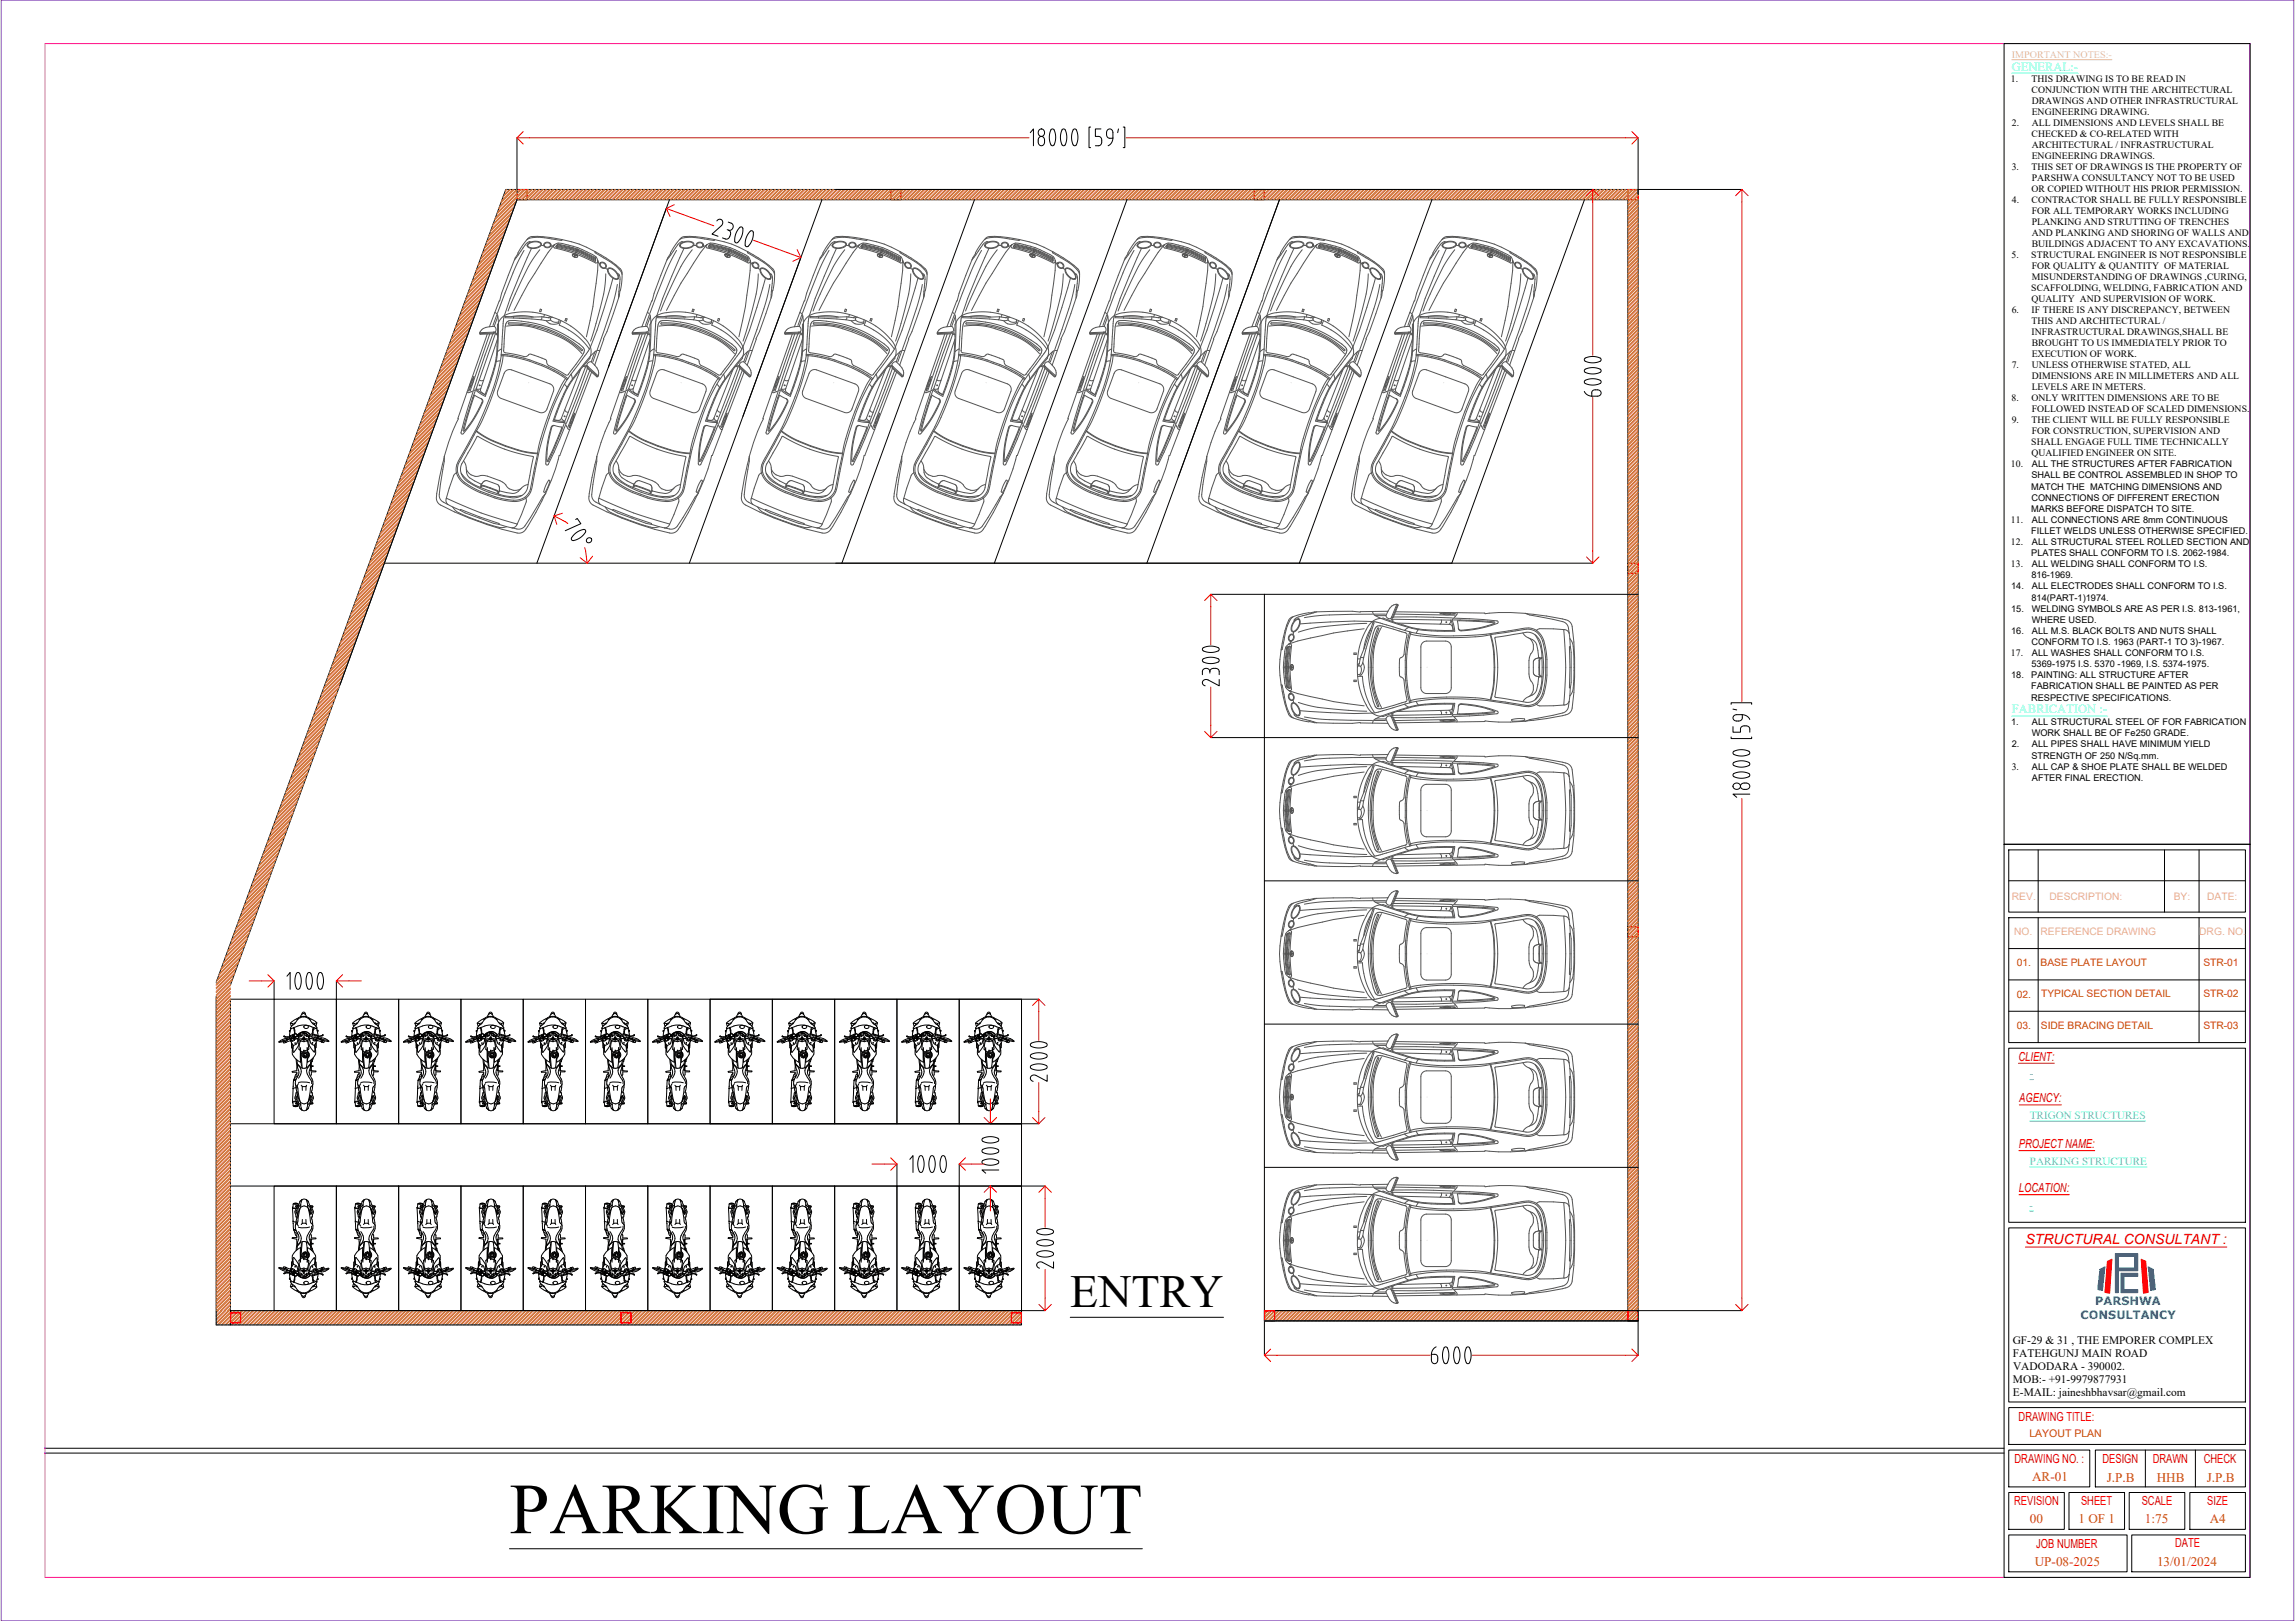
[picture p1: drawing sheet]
<svg xmlns="http://www.w3.org/2000/svg" width="841mm" height="594mm" viewBox="0 0 841 594" stroke-linecap="round" stroke-linejoin="round" font-family="sans-serif">
<defs><g id="words">
<text font-size="26.3" x="186.7" y="561.8">PARKING LAYOUT</text>
<text font-size="16.9" x="392.2" y="479.1">ENTRY</text>
<text font-size="5.1" fill="#f00" x="742.2" y="455.9">STRUCTURAL CONSULTANT :</text>
<g font-size="4.8" fill="#dd3700">
<text x="744.7" y="542.6">AR-01</text>
<text x="772" y="542.9">J.P.B</text>
<text x="790.3" y="542.9">HHB</text>
<text x="808.7" y="542.9">J.P.B</text>
<text x="743.9" y="558.2">00</text>
<text x="761.7" y="558.2">1 OF 1</text>
<text x="786" y="558.2">1:75</text>
<text x="809.8" y="558.2">A4</text>
<text x="745.7" y="573.7">UP-08-2025</text>
<text x="790.5" y="573.8">13/01/2024</text>
</g>
<g font-size="4.6" fill="#0ff">
<text x="737.2" y="25.9">GENERAL:-</text>
<text x="737.3" y="261.4">FABRICATION :-</text>
</g>
<g font-size="4.6" fill="#f00">
<text x="739.7" y="388.7">CLIENT:</text>
<text x="740" y="403.9">AGENCY:</text>
<text x="739.8" y="420.7">PROJECT NAME:</text>
<text x="739.8" y="436.8">LOCATION:</text>
<text x="739.7" y="520.6">DRAWING TITLE:</text>
<text x="738.2" y="536">DRAWING NO. :</text>
<text x="770.5" y="536.3">DESIGN</text>
<text x="788.9" y="536.2">DRAWN</text>
<text x="807.6" y="536.3">CHECK</text>
<text x="738.1" y="551.6">REVISION</text>
<text x="762.6" y="551.5">SHEET</text>
<text x="784.8" y="551.5">SCALE</text>
<text x="808.9" y="551.5">SIZE</text>
<text x="746.2" y="567.1">JOB NUMBER</text>
<text x="797.1" y="567">DATE</text>
</g>
<g font-size="4.2" fill="#006edd">
<text x="767.8" y="478.2">PARSHWA</text>
<text x="762.5" y="483.3">CONSULTANCY</text>
</g>
<g font-size="4.2">
<text x="737.6" y="492.5">GF-29 &amp; 31 , THE EMPORER COMPLEX</text>
<text x="737.6" y="497.2">FATEHGUNJ MAIN ROAD</text>
<text x="737.7" y="501.9">VADODARA - 390002.</text>
<text x="737.6" y="506.6">MOB:- +91-9979877931</text>
<text x="737.6" y="511.4">E-MAIL: jaineshbhavsar@gmail.com</text>
</g>
<g font-size="4.1" fill="#0dd">
<text x="743.8" y="394.7">-</text>
<text x="743.8" y="410">TRIGON STRUCTURES</text>
<text x="743.9" y="426.7">PARKING STRUCTURE</text>
<text x="743.8" y="442.9">-</text>
</g>
<text font-size="3.9" fill="#dd3700" x="743.7" y="526.7">LAYOUT PLAN</text>
<g font-size="3.8" fill="#ffbf7f">
<text x="737.3" y="329.8">REV.</text>
<text x="751" y="329.8">DESCRIPTION:</text>
<text x="796.6" y="329.8">BY:</text>
<text x="808.8" y="329.8">DATE:</text>
<text x="738.1" y="342.7">NO.</text>
<text x="747.7" y="342.7">REFERENCE DRAWING</text>
<text x="805.9" y="342.7">DRG. NO.</text>
</g>
<g font-size="3.8" fill="#dd3700">
<text x="739.1" y="354.1">01.</text>
<text x="747.8" y="354">BASE PLATE LAYOUT</text>
<text x="807.4" y="354">STR-01</text>
<text x="739.1" y="365.6">02.</text>
<text x="748" y="365.5">TYPICAL SECTION DETAIL</text>
<text x="807.4" y="365.5">STR-02</text>
<text x="739.1" y="377.1">03.</text>
<text x="747.9" y="377">SIDE BRACING DETAIL</text>
<text x="807.4" y="377">STR-03</text>
</g>
<text font-size="3.7" fill="#bfff7f" x="737.2" y="21.1">IMPORTANT NOTES:-</text>
<g font-size="3.6">
<text x="736.9" y="30.1">1.</text>
<text x="744.5" y="34.1">CONJUNCTION WITH THE ARCHITECTURAL</text>
<text x="744.5" y="30.1">THIS DRAWING IS TO BE READ IN</text>
<text x="744.5" y="38.2">DRAWINGS AND OTHER INFRASTRUCTURAL</text>
<text x="737.3" y="46.2">2.</text>
<text x="744.5" y="42.2">ENGINEERING DRAWING.</text>
<text x="744.6" y="46.2">ALL DIMENSIONS AND LEVELS SHALL BE</text>
<text x="744.5" y="50.3">CHECKED &amp; CO-RELATED WITH</text>
<text x="744.5" y="58.4">ENGINEERING DRAWINGS.</text>
<text x="744.6" y="54.3">ARCHITECTURAL / INFRASTRUCTURAL</text>
<text x="737.2" y="62.4">3.</text>
<text x="744.5" y="62.4">THIS SET OF DRAWINGS IS THE PROPERTY OF</text>
<text x="744.5" y="70.5">OR COPIED WITHOUT HIS PRIOR PERMISSION.</text>
<text x="744.5" y="66.4">PARSHWA CONSULTANCY NOT TO BE USED</text>
<text x="737.3" y="74.5">4.</text>
<text x="744.5" y="74.5">CONTRACTOR SHALL BE FULLY RESPONSIBLE</text>
<text x="744.5" y="82.5">PLANKING AND STRUTTING OF TRENCHES</text>
<text x="744.5" y="78.5">FOR ALL TEMPORARY WORKS INCLUDING</text>
<text x="744.6" y="86.6">AND PLANKING AND SHORING OF WALLS AND</text>
<text x="737.2" y="94.6">5.</text>
<text x="744.4" y="94.6">STRUCTURAL ENGINEER IS NOT RESPONSIBLE</text>
<text x="744.5" y="90.6">BUILDINGS ADJACENT TO ANY EXCAVATIONS.</text>
<text x="744.5" y="98.6">FOR QUALITY &amp; QUANTITY OF MATERIAL</text>
<text x="744.4" y="106.7">SCAFFOLDING, WELDING, FABRICATION AND</text>
<text x="744.5" y="102.7">MISUNDERSTANDING OF DRAWINGS ,CURING,</text>
<text x="744.5" y="110.7">QUALITY AND SUPERVISION OF WORK.</text>
<text x="737.2" y="114.8">6.</text>
<text x="744.5" y="118.8">THIS AND ARCHITECTURAL /</text>
<text x="744.5" y="114.8">IF THERE IS ANY DISCREPANCY, BETWEEN</text>
<text x="744.5" y="122.9">INFRASTRUCTURAL DRAWINGS,SHALL BE</text>
<text x="744.5" y="130.9">EXECUTION OF WORK.</text>
<text x="744.5" y="126.9">BROUGHT TO US IMMEDIATELY PRIOR TO</text>
<text x="737.2" y="135">7.</text>
<text x="744.6" y="135">UNLESS OTHERWISE STATED, ALL</text>
<text x="744.5" y="143">LEVELS ARE IN METERS.</text>
<text x="744.5" y="139">DIMENSIONS ARE IN MILLIMETERS AND ALL</text>
<text x="737.1" y="147">8.</text>
<text x="744.5" y="147">ONLY WRITTEN DIMENSIONS ARE TO BE</text>
<text x="737.2" y="155.1">9.</text>
<text x="744.5" y="155.1">THE CLIENT WILL BE FULLY RESPONSIBLE</text>
<text x="744.5" y="151.1">FOLLOWED INSTEAD OF SCALED DIMENSIONS.</text>
<text x="744.5" y="159.1">FOR CONSTRUCTION, SUPERVISION AND</text>
<text x="744.4" y="163.2">SHALL ENGAGE FULL TIME TECHNICALLY</text>
<text x="744.5" y="167.2">QUALIFIED ENGINEER ON SITE.</text>
<text x="736.9" y="171.2">10.</text>
<text x="736.9" y="191.6">11.</text>
<text x="736.9" y="199.7">12.</text>
<text x="736.9" y="207.9">13.</text>
<text x="736.9" y="240.4">17.</text>
<text x="737.2" y="282">3.</text>
</g>
<g font-size="3.4">
<text x="744.6" y="171.3">ALL THE STRUCTURES AFTER FABRICATION</text>
<text x="744.3" y="179.4">MATCH THE MATCHING DIMENSIONS AND</text>
<text x="744.4" y="175.3">SHALL BE CONTROL ASSEMBLED IN SHOP TO</text>
<text x="744.4" y="183.5">CONNECTIONS OF DIFFERENT ERECTION</text>
<text x="744.3" y="187.5">MARKS BEFORE DISPATCH TO SITE.</text>
<text x="744.6" y="191.6">ALL CONNECTIONS ARE 8mm CONTINUOUS</text>
<text x="744.3" y="195.7">FILLET WELDS UNLESS OTHERWISE SPECIFIED.</text>
<text x="744.3" y="203.8">PLATES SHALL CONFORM TO I.S. 2062-1984.</text>
<text x="744.6" y="199.8">ALL STRUCTURAL STEEL ROLLED SECTION AND</text>
<text x="744.6" y="207.9">ALL WELDING SHALL CONFORM TO I.S.</text>
<text x="744.5" y="211.9">816-1969.</text>
<text x="737" y="216">14.</text>
<text x="744.5" y="220.1">814(PART-1)1974.</text>
<text x="744.6" y="216">ALL ELECTRODES SHALL CONFORM TO I.S.</text>
<text x="737" y="224.1">15.</text>
<text x="744.5" y="224.1">WELDING SYMBOLS ARE AS PER I.S. 813-1961,</text>
<text x="737" y="232.3">16.</text>
<text x="744.5" y="228.2">WHERE USED.</text>
<text x="744.6" y="232.3">ALL M.S. BLACK BOLTS AND NUTS SHALL</text>
<text x="744.4" y="236.4">CONFORM TO I.S. 1963 (PART-1 TO 3)-1967.</text>
<text x="744.5" y="244.5">5369-1975 I.S. 5370 -1969, I.S. 5374-1975.</text>
<text x="744.6" y="240.4">ALL WASHES SHALL CONFORM TO I.S.</text>
<text x="737" y="248.6">18.</text>
<text x="744.3" y="248.6">PAINTING: ALL STRUCTURE AFTER</text>
<text x="744.3" y="252.6">FABRICATION SHALL BE PAINTED AS PER</text>
<text x="744.3" y="256.7">RESPECTIVE SPECIFICATIONS.</text>
<text x="737" y="265.7">1.</text>
<text x="744.5" y="269.8">WORK SHALL BE OF Fe250 GRADE.</text>
<text x="744.6" y="265.7">ALL STRUCTURAL STEEL OF FOR FABRICATION</text>
<text x="737.2" y="273.9">2.</text>
<text x="744.6" y="273.9">ALL PIPES SHALL HAVE MINIMUM YIELD</text>
<text x="744.4" y="277.9">STRENGTH OF 250 N/Sq.mm.</text>
<text x="744.6" y="282">ALL CAP &amp; SHOE PLATE SHALL BE WELDED</text>
<text x="744.6" y="286.1">AFTER FINAL ERECTION.</text>
</g>
</g></defs>
<!-- layer: 0 -->
<g fill="none" stroke="#cd6928" stroke-width=".37">
<path d="M185.3 69.4h.1M185.8 69.4l-.7 .7M186.7 69.4l-2.1 2.1M187.1 79.7l-8.7 8.6M187.1 69.4l-2.8 2.8M187.6 78.3l-8.7 8.6M187.8 77.6l-8.6 8.6M188 69.4l-4.2 4.2M188.4 76.2l-8.7 8.6M188.4 69.4l-4.9 4.9M188.6 75.5l-8.6 8.6M189.1 74.1l-8.6 8.6"/>
<path d="M189.3 69.4l-6.3 6.3M189.4 73.4l-8.7 8.6M189.8 69.4l-7 7M190.7 69.4l-8.4 8.4M191.1 69.4l-9.1 9.1M192 69.4l-10.5 10.5M192.4 69.4l-11.2 11.2M193.3 69.4l-3.7 3.8M193.8 69.4l-3.8 3.8M194.7 69.4l-3.8 3.8M195.1 69.4l-3.8 3.8M196 69.4l-3.8 3.8"/>
<path d="M196.4 69.4l-3.7 3.8M197.3 69.4l-3.7 3.8M197.8 69.4l-3.8 3.8M198.7 69.4l-3.8 3.8M199.1 69.4l-3.8 3.8M200 69.4l-3.8 3.8M200.4 69.4l-3.7 3.8M201.3 69.4l-3.7 3.8M201.8 69.4l-3.8 3.8M202.7 69.4l-3.8 3.8M203.1 69.4l-3.8 3.8M204 69.4l-3.8 3.8"/>
<path d="M204.4 69.4l-3.7 3.8M205.3 69.4l-3.8 3.8M205.8 69.4l-3.8 3.8M206.6 69.4l-3.7 3.8M207.1 69.4l-3.8 3.8M208 69.4l-3.8 3.8M208.4 69.4l-3.7 3.8M209.3 69.4l-3.8 3.8M209.8 69.4l-3.8 3.8M210.6 69.4l-3.7 3.8M211.1 69.4l-3.8 3.8M212 69.4l-3.8 3.8"/>
<path d="M212.4 69.4l-3.7 3.8M213.3 69.4l-3.8 3.8M213.8 69.4l-3.8 3.8M214.6 69.4l-3.7 3.8M215.1 69.4l-3.8 3.8M216 69.4l-3.8 3.8M216.4 69.4l-3.8 3.8M217.3 69.4l-3.8 3.8M217.7 69.4l-3.7 3.8M218.6 69.4l-3.7 3.8M219.1 69.4l-3.8 3.8M220 69.4l-3.8 3.8"/>
<path d="M220.4 69.4l-3.8 3.8M221.3 69.4l-3.8 3.8M221.7 69.4l-3.7 3.8M222.6 69.4l-3.7 3.8M223.1 69.4l-3.8 3.8M224 69.4l-3.8 3.8M224.4 69.4l-3.8 3.8M225.3 69.4l-3.8 3.8M225.7 69.4l-3.7 3.8M226.6 69.4l-3.7 3.8M227.1 69.4l-3.8 3.8M228 69.4l-3.8 3.8"/>
<path d="M228.4 69.4l-3.8 3.8M229.3 69.4l-3.8 3.8M229.7 69.4l-3.7 3.8M230.6 69.4l-3.8 3.8M231.1 69.4l-3.8 3.8M231.9 69.4l-3.7 3.8M232.4 69.4l-3.8 3.8M233.3 69.4l-3.8 3.8M233.7 69.4l-3.7 3.8M234.6 69.4l-3.8 3.8M235.1 69.4l-3.8 3.8M235.9 69.4l-3.7 3.8"/>
<path d="M236.4 69.4l-3.8 3.8M237.3 69.4l-3.8 3.8M237.7 69.4l-3.8 3.8M238.6 69.4l-3.8 3.8M239 69.4l-3.7 3.8M239.9 69.4l-3.7 3.8M240.4 69.4l-3.8 3.8M241.3 69.4l-3.8 3.8M241.7 69.4l-3.8 3.8M242.6 69.4l-3.8 3.8M243 69.4l-3.7 3.8M243.9 69.4l-3.7 3.8"/>
<path d="M244.4 69.4l-3.8 3.8M245.3 69.4l-3.8 3.8M245.7 69.4l-3.8 3.8M246.6 69.4l-3.8 3.8M247 69.4l-3.7 3.8M247.9 69.4l-3.7 3.8M248.4 69.4l-3.8 3.8M249.3 69.4l-3.8 3.8M249.7 69.4l-3.8 3.8M250.6 69.4l-3.8 3.8M251 69.4l-3.7 3.8M251.9 69.4l-3.7 3.8"/>
<path d="M252.4 69.4l-3.8 3.8M253.3 69.4l-3.8 3.8M253.7 69.4l-3.8 3.8M254.6 69.4l-3.8 3.8M255 69.4l-3.7 3.8M255.9 69.4l-3.8 3.8M256.4 69.4l-3.8 3.8M257.2 69.4l-3.7 3.8M257.7 69.4l-3.8 3.8M258.6 69.4l-3.8 3.8M259 69.4l-3.7 3.8M259.9 69.4l-3.8 3.8"/>
<path d="M260.4 69.4l-3.8 3.8M261.2 69.4l-3.7 3.8M261.7 69.4l-3.8 3.8M262.6 69.4l-3.8 3.8M263 69.4l-3.8 3.8M263.9 69.4l-3.8 3.8M264.3 69.4l-3.7 3.8M265.2 69.4l-3.7 3.8M265.7 69.4l-3.8 3.8M266.6 69.4l-3.8 3.8M267 69.4l-3.8 3.8M267.9 69.4l-3.8 3.8"/>
<path d="M268.3 69.4l-3.7 3.8M269.2 69.4l-3.7 3.8M269.7 69.4l-3.8 3.8M270.6 69.4l-3.8 3.8M271 69.4l-3.8 3.8M271.9 69.4l-3.8 3.8M272.3 69.4l-3.7 3.8M273.2 69.4l-3.7 3.8M273.7 69.4l-3.8 3.8M274.6 69.4l-3.8 3.8M275 69.4l-3.8 3.8M275.9 69.4l-3.8 3.8"/>
<path d="M276.3 69.4l-3.7 3.8M277.2 69.4l-3.8 3.8M277.7 69.4l-3.8 3.8M278.5 69.4l-3.7 3.8M279 69.4l-3.8 3.8M279.9 69.4l-3.8 3.8M280.3 69.4l-3.7 3.8M281.2 69.4l-3.8 3.8M281.7 69.4l-3.8 3.8M282.5 69.4l-3.7 3.8M283 69.4l-3.8 3.8M283.9 69.4l-3.8 3.8"/>
<path d="M284.3 69.4l-3.7 3.8M285.2 69.4l-3.8 3.8M285.7 69.4l-3.8 3.8M286.5 69.4l-3.7 3.8M287 69.4l-3.8 3.8M287.9 69.4l-3.8 3.8M288.3 69.4l-3.8 3.8M289.2 69.4l-3.8 3.8M289.6 69.4l-3.7 3.8M290.5 69.4l-3.7 3.8M291 69.4l-3.8 3.8M291.9 69.4l-3.8 3.8"/>
<path d="M292.3 69.4l-3.8 3.8M293.2 69.4l-3.8 3.8M293.6 69.4l-3.7 3.8M294.5 69.4l-3.7 3.8M295 69.4l-3.8 3.8M295.9 69.4l-3.8 3.8M296.3 69.4l-3.8 3.8M297.2 69.4l-3.8 3.8M297.6 69.4l-3.7 3.8M298.5 69.4l-3.7 3.8M299 69.4l-3.8 3.8M299.9 69.4l-3.8 3.8"/>
<path d="M300.3 69.4l-3.8 3.8M301.2 69.4l-3.8 3.8M301.6 69.4l-3.7 3.8M302.5 69.4l-3.8 3.8M303 69.4l-3.8 3.8M303.8 69.4l-3.7 3.8M304.3 69.4l-3.8 3.8M305.2 69.4l-3.8 3.8M305.6 69.4l-3.7 3.8M306.5 69.4l-3.8 3.8M307 69.4l-3.8 3.8M307.8 69.4l-3.7 3.8"/>
<path d="M308.3 69.4l-3.8 3.8M309.2 69.4l-3.8 3.8M309.6 69.4l-3.8 3.8M310.5 69.4l-3.8 3.8M310.9 69.4l-3.7 3.8M311.8 69.4l-3.7 3.8M312.3 69.4l-3.8 3.8M313.2 69.4l-3.8 3.8M313.6 69.4l-3.8 3.8M314.5 69.4l-3.8 3.8M314.9 69.4l-3.7 3.8M315.8 69.4l-3.7 3.8"/>
<path d="M316.3 69.4l-3.8 3.8M317.2 69.4l-3.8 3.8M317.6 69.4l-3.8 3.8M318.5 69.4l-3.8 3.8M318.9 69.4l-3.7 3.8M319.8 69.4l-3.7 3.8M320.3 69.4l-3.8 3.8M321.2 69.4l-3.8 3.8M321.6 69.4l-3.8 3.8M322.5 69.4l-3.8 3.8M322.9 69.4l-3.7 3.8M323.8 69.4l-3.7 3.8"/>
<path d="M324.3 69.4l-3.8 3.8M325.2 69.4l-3.8 3.8M325.6 69.4l-3.8 3.8M326.5 69.4l-3.8 3.8M326.9 69.4l-3.7 3.8M327.8 69.4l-3.8 3.8M328.3 69.4l-3.8 3.8M329.1 69.4l-3.7 3.8M329.6 69.4l-3.8 3.8M330.5 69.4l-3.8 3.8M330.9 69.4l-3.7 3.8M331.8 69.4l-3.8 3.8"/>
<path d="M332.3 69.4l-3.8 3.8M333.1 69.4l-3.7 3.8M333.6 69.4l-3.8 3.8M334.5 69.4l-3.8 3.8M334.9 69.4l-3.8 3.8M335.8 69.4l-3.8 3.8M336.2 69.4l-3.7 3.8M337.1 69.4l-3.7 3.8M337.6 69.4l-3.8 3.8M338.5 69.4l-3.8 3.8M338.9 69.4l-3.8 3.8M339.8 69.4l-3.8 3.8"/>
<path d="M340.2 69.4l-3.7 3.8M341.1 69.4l-3.7 3.8M341.6 69.4l-3.8 3.8M342.5 69.4l-3.8 3.8M342.9 69.4l-3.8 3.8M343.8 69.4l-3.8 3.8M344.2 69.4l-3.7 3.8M345.1 69.4l-3.7 3.8M345.6 69.4l-3.8 3.8M346.5 69.4l-3.8 3.8M346.9 69.4l-3.8 3.8M347.8 69.4l-3.8 3.8"/>
<path d="M348.2 69.4l-3.7 3.8M349.1 69.4l-3.7 3.8M349.6 69.4l-3.8 3.8M350.4 69.4l-3.7 3.8M350.9 69.4l-3.8 3.8M351.8 69.4l-3.8 3.8M352.2 69.4l-3.7 3.8M353.1 69.4l-3.8 3.8M353.6 69.4l-3.8 3.8M354.4 69.4l-3.7 3.8M354.9 69.4l-3.8 3.8M355.8 69.4l-3.8 3.8"/>
<path d="M356.2 69.4l-3.7 3.8M357.1 69.4l-3.8 3.8M357.6 69.4l-3.8 3.8M358.4 69.4l-3.7 3.8M358.9 69.4l-3.8 3.8M359.8 69.4l-3.8 3.8M360.2 69.4l-3.8 3.8M361.1 69.4l-3.8 3.8M361.5 69.4l-3.7 3.8M362.4 69.4l-3.7 3.8M362.9 69.4l-3.8 3.8M363.8 69.4l-3.8 3.8"/>
<path d="M364.2 69.4l-3.8 3.8M365.1 69.4l-3.8 3.8M365.5 69.4l-3.7 3.8M366.4 69.4l-3.7 3.8M366.9 69.4l-3.8 3.8M367.8 69.4l-3.8 3.8M368.2 69.4l-3.8 3.8M369.1 69.4l-3.8 3.8M369.5 69.4l-3.7 3.8M370.4 69.4l-3.7 3.8M370.9 69.4l-3.8 3.8M371.8 69.4l-3.8 3.8"/>
<path d="M372.2 69.4l-3.8 3.8M373.1 69.4l-3.8 3.8M373.5 69.4l-3.7 3.8M374.4 69.4l-3.8 3.8M374.9 69.4l-3.8 3.8M375.7 69.4l-3.7 3.8M376.2 69.4l-3.8 3.8M377.1 69.4l-3.8 3.8M377.5 69.4l-3.7 3.8M378.4 69.4l-3.8 3.8M378.9 69.4l-3.8 3.8M379.7 69.4l-3.7 3.8"/>
<path d="M380.2 69.4l-3.8 3.8M381.1 69.4l-3.8 3.8M381.5 69.4l-3.8 3.8M382.4 69.4l-3.8 3.8M382.8 69.4l-3.7 3.8M383.7 69.4l-3.7 3.8M384.2 69.4l-3.8 3.8M385.1 69.4l-3.8 3.8M385.5 69.4l-3.8 3.8M386.4 69.4l-3.8 3.8M386.8 69.4l-3.7 3.8M387.7 69.4l-3.7 3.8"/>
<path d="M388.2 69.4l-3.8 3.8M389.1 69.4l-3.8 3.8M389.5 69.4l-3.8 3.8M390.4 69.4l-3.8 3.8M390.8 69.4l-3.7 3.8M391.7 69.4l-3.7 3.8M392.2 69.4l-3.8 3.8M393.1 69.4l-3.8 3.8M393.5 69.4l-3.8 3.8M394.4 69.4l-3.8 3.8M394.8 69.4l-3.7 3.8M395.7 69.4l-3.7 3.8"/>
<path d="M396.2 69.4l-3.8 3.8M397.1 69.4l-3.8 3.8M397.5 69.4l-3.8 3.8M398.4 69.4l-3.8 3.8M398.8 69.4l-3.7 3.8M399.7 69.4l-3.8 3.8M400.2 69.4l-3.8 3.8M401 69.4l-3.7 3.8M401.5 69.4l-3.8 3.8M402.4 69.4l-3.8 3.8M402.8 69.4l-3.7 3.8M403.7 69.4l-3.8 3.8"/>
<path d="M404.2 69.4l-3.8 3.8M405 69.4l-3.7 3.8M405.5 69.4l-3.8 3.8M406.4 69.4l-3.8 3.8M406.8 69.4l-3.8 3.8M407.7 69.4l-3.8 3.8M408.1 69.4l-3.7 3.8M409 69.4l-3.7 3.8M409.5 69.4l-3.8 3.8M410.4 69.4l-3.8 3.8M410.8 69.4l-3.8 3.8M411.7 69.4l-3.8 3.8"/>
<path d="M412.1 69.4l-3.7 3.8M413 69.4l-3.7 3.8M413.5 69.4l-3.8 3.8M414.4 69.4l-3.8 3.8M414.8 69.4l-3.8 3.8M415.7 69.4l-3.8 3.8M416.1 69.4l-3.7 3.8M417 69.4l-3.7 3.8M417.5 69.4l-3.8 3.8M418.4 69.4l-3.8 3.8M418.8 69.4l-3.8 3.8M419.7 69.4l-3.8 3.8"/>
<path d="M420.1 69.4l-3.7 3.8M421 69.4l-3.7 3.8M421.5 69.4l-3.8 3.8M422.4 69.4l-3.8 3.8M422.8 69.4l-3.8 3.8M423.7 69.4l-3.8 3.8M424.1 69.4l-3.7 3.8M425 69.4l-3.8 3.8M425.5 69.4l-3.8 3.8M426.3 69.4l-3.7 3.8M426.8 69.4l-3.8 3.8M427.7 69.4l-3.8 3.8"/>
<path d="M428.1 69.4l-3.7 3.8M429 69.4l-3.8 3.8M429.5 69.4l-3.8 3.8M430.3 69.4l-3.7 3.8M430.8 69.4l-3.8 3.8M431.7 69.4l-3.8 3.8M432.1 69.4l-3.8 3.8M433 69.4l-3.8 3.8M433.4 69.4l-3.7 3.8M434.3 69.4l-3.7 3.8M434.8 69.4l-3.8 3.8M435.7 69.4l-3.8 3.8"/>
<path d="M436.1 69.4l-3.8 3.8M437 69.4l-3.8 3.8M437.4 69.4l-3.7 3.8M438.3 69.4l-3.7 3.8M438.8 69.4l-3.8 3.8M439.7 69.4l-3.8 3.8M440.1 69.4l-3.8 3.8M441 69.4l-3.8 3.8M441.4 69.4l-3.7 3.8M442.3 69.4l-3.7 3.8M442.8 69.4l-3.8 3.8M443.7 69.4l-3.8 3.8"/>
<path d="M444.1 69.4l-3.8 3.8M445 69.4l-3.8 3.8M445.4 69.4l-3.7 3.8M446.3 69.4l-3.8 3.8M446.8 69.4l-3.8 3.8M447.6 69.4l-3.7 3.8M448.1 69.4l-3.8 3.8M449 69.4l-3.8 3.8M449.4 69.4l-3.7 3.8M450.3 69.4l-3.8 3.8M450.8 69.4l-3.8 3.8M451.6 69.4l-3.7 3.8"/>
<path d="M452.1 69.4l-3.8 3.8M453 69.4l-3.8 3.8M453.4 69.4l-3.7 3.8M454.3 69.4l-3.8 3.8M454.8 69.4l-3.8 3.8M455.6 69.4l-3.7 3.8M456.1 69.4l-3.8 3.8M457 69.4l-3.8 3.8M457.4 69.4l-3.8 3.8M458.3 69.4l-3.8 3.8M458.7 69.4l-3.7 3.8M459.6 69.4l-3.7 3.8"/>
<path d="M460.1 69.4l-3.8 3.8M461 69.4l-3.8 3.8M461.4 69.4l-3.8 3.8M462.3 69.4l-3.8 3.8M462.7 69.4l-3.7 3.8M463.6 69.4l-3.7 3.8M464.1 69.4l-3.8 3.8M465 69.4l-3.8 3.8M465.4 69.4l-3.8 3.8M466.3 69.4l-3.8 3.8M466.7 69.4l-3.7 3.8M467.6 69.4l-3.7 3.8"/>
<path d="M468.1 69.4l-3.8 3.8M469 69.4l-3.8 3.8M469.4 69.4l-3.8 3.8M470.3 69.4l-3.8 3.8M470.7 69.4l-3.7 3.8M471.6 69.4l-3.8 3.8M472.1 69.4l-3.8 3.8M472.9 69.4l-3.7 3.8M473.4 69.4l-3.8 3.8M474.3 69.4l-3.8 3.8M474.7 69.4l-3.7 3.8M475.6 69.4l-3.8 3.8"/>
<path d="M476.1 69.4l-3.8 3.8M476.9 69.4l-3.7 3.8M477.4 69.4l-3.8 3.8M478.3 69.4l-3.8 3.8M478.7 69.4l-3.8 3.8M479.6 69.4l-3.8 3.8M480 69.4l-3.7 3.8M480.9 69.4l-3.7 3.8M481.4 69.4l-3.8 3.8M482.3 69.4l-3.8 3.8M482.7 69.4l-3.8 3.8M483.6 69.4l-3.8 3.8"/>
<path d="M484 69.4l-3.7 3.8M484.9 69.4l-3.7 3.8M485.4 69.4l-3.8 3.8M486.3 69.4l-3.8 3.8M486.7 69.4l-3.8 3.8M487.6 69.4l-3.8 3.8M488 69.4l-3.7 3.8M488.9 69.4l-3.7 3.8M489.4 69.4l-3.8 3.8M490.3 69.4l-3.8 3.8M490.7 69.4l-3.8 3.8M491.6 69.4l-3.8 3.8"/>
<path d="M492 69.4l-3.7 3.8M492.9 69.4l-3.7 3.8M493.4 69.4l-3.8 3.8M494.3 69.4l-3.8 3.8M494.7 69.4l-3.8 3.8M495.6 69.4l-3.8 3.8M496 69.4l-3.7 3.8M496.9 69.4l-3.8 3.8M497.4 69.4l-3.8 3.8M498.2 69.4l-3.7 3.8M498.7 69.4l-3.8 3.8M499.6 69.4l-3.8 3.8"/>
<path d="M500 69.4l-3.7 3.8M500.9 69.4l-3.8 3.8M501.4 69.4l-3.8 3.8M502.2 69.4l-3.7 3.8M502.7 69.4l-3.8 3.8M503.6 69.4l-3.8 3.8M504 69.4l-3.8 3.8M504.9 69.4l-3.8 3.8M505.3 69.4l-3.7 3.8M506.2 69.4l-3.7 3.8M506.7 69.4l-3.8 3.8M507.6 69.4l-3.8 3.8"/>
<path d="M508 69.4l-3.8 3.8M508.9 69.4l-3.8 3.8M509.3 69.4l-3.7 3.8M510.2 69.4l-3.7 3.8M510.7 69.4l-3.8 3.8M511.6 69.4l-3.8 3.8M512 69.4l-3.8 3.8M512.9 69.4l-3.8 3.8M513.3 69.4l-3.7 3.8M514.2 69.4l-3.7 3.8M514.7 69.4l-3.8 3.8M515.6 69.4l-3.8 3.8"/>
<path d="M516 69.4l-3.8 3.8M516.9 69.4l-3.8 3.8M517.3 69.4l-3.7 3.8M518.2 69.4l-3.8 3.8M518.7 69.4l-3.8 3.8M519.5 69.4l-3.7 3.8M520 69.4l-3.8 3.8M520.9 69.4l-3.8 3.8M521.3 69.4l-3.7 3.8M522.2 69.4l-3.8 3.8M522.7 69.4l-3.8 3.8M523.5 69.4l-3.7 3.8"/>
<path d="M524 69.4l-3.8 3.8M524.9 69.4l-3.8 3.8M525.3 69.4l-3.7 3.8M526.2 69.4l-3.8 3.8M526.7 69.4l-3.8 3.8M527.5 69.4l-3.7 3.8M528 69.4l-3.8 3.8M528.9 69.4l-3.8 3.8M529.3 69.4l-3.8 3.8M530.2 69.4l-3.8 3.8M530.6 69.4l-3.7 3.8M531.5 69.4l-3.7 3.8"/>
<path d="M532 69.4l-3.8 3.8M532.9 69.4l-3.8 3.8M533.3 69.4l-3.8 3.8M534.2 69.4l-3.8 3.8M534.6 69.4l-3.7 3.8M535.5 69.4l-3.7 3.8M536 69.4l-3.8 3.8M536.9 69.4l-3.8 3.8M537.3 69.4l-3.8 3.8M538.2 69.4l-3.8 3.8M538.6 69.4l-3.7 3.8M539.5 69.4l-3.7 3.8"/>
<path d="M540 69.4l-3.8 3.8M540.9 69.4l-3.8 3.8M541.3 69.4l-3.8 3.8M542.2 69.4l-3.8 3.8M542.6 69.4l-3.7 3.8M543.5 69.4l-3.8 3.8M544 69.4l-3.8 3.8M544.8 69.4l-3.7 3.8M545.3 69.4l-3.8 3.8M546.2 69.4l-3.8 3.8M546.6 69.4l-3.7 3.8M547.5 69.4l-3.8 3.8"/>
<path d="M548 69.4l-3.8 3.8M548.8 69.4l-3.7 3.8M549.3 69.4l-3.8 3.8M550.2 69.4l-3.8 3.8M550.6 69.4l-3.8 3.8M551.5 69.4l-3.8 3.8M551.9 69.4l-3.7 3.8M552.8 69.4l-3.7 3.8M553.3 69.4l-3.8 3.8M554.2 69.4l-3.8 3.8M554.6 69.4l-3.8 3.8M555.5 69.4l-3.8 3.8"/>
<path d="M555.9 69.4l-3.7 3.8M556.8 69.4l-3.7 3.8M557.3 69.4l-3.8 3.8M558.2 69.4l-3.8 3.8M558.6 69.4l-3.8 3.8M559.5 69.4l-3.8 3.8M559.9 69.4l-3.7 3.8M560.8 69.4l-3.7 3.8M561.3 69.4l-3.8 3.8M562.2 69.4l-3.8 3.8M562.6 69.4l-3.8 3.8M563.5 69.4l-3.8 3.8"/>
<path d="M563.9 69.4l-3.7 3.8M564.8 69.4l-3.7 3.8M565.3 69.4l-3.8 3.8M566.2 69.4l-3.8 3.8M566.6 69.4l-3.8 3.8M567.5 69.4l-3.8 3.8M567.9 69.4l-3.7 3.8M568.8 69.4l-3.8 3.8M569.3 69.4l-3.8 3.8M570.1 69.4l-3.7 3.8M570.6 69.4l-3.8 3.8M571.5 69.4l-3.8 3.8"/>
<path d="M571.9 69.4l-3.7 3.8M572.8 69.4l-3.8 3.8M573.3 69.4l-3.8 3.8M574.1 69.4l-3.7 3.8M574.6 69.4l-3.8 3.8M575.5 69.4l-3.8 3.8M575.9 69.4l-3.8 3.8M576.8 69.4l-3.8 3.8M577.2 69.4l-3.7 3.8M578.1 69.4l-3.7 3.8M578.6 69.4l-3.8 3.8M579.5 69.4l-3.8 3.8"/>
<path d="M579.9 69.4l-3.8 3.8M580.8 69.4l-3.8 3.8M581.2 69.4l-3.7 3.8M582.1 69.4l-3.7 3.8M582.6 69.4l-3.8 3.8M583.5 69.4l-3.8 3.8M583.9 69.4l-3.8 3.8M584.8 69.4l-3.8 3.8M585.2 69.4l-3.7 3.8M586.1 69.4l-3.7 3.8M586.6 69.4l-3.8 3.8M587.5 69.4l-3.8 3.8"/>
<path d="M587.9 69.4l-3.8 3.8M588.8 69.4l-3.8 3.8M589.2 69.4l-3.7 3.8M590.1 69.4l-3.7 3.8M590.6 69.4l-3.8 3.8M591.4 69.4l-3.7 3.8M591.9 69.4l-3.8 3.8M592.8 69.4l-3.8 3.8M593.2 69.4l-3.7 3.8M594.1 69.4l-3.8 3.8M594.6 69.4l-3.8 3.8M595.4 69.4l-3.7 3.8"/>
<path d="M595.9 69.4l-3.8 3.8M596.8 69.4l-3.8 3.8M597.2 69.4l-3.7 3.8M598.1 69.4l-3.8 3.8M598.6 69.4l-3.8 3.8M599.4 69.4l-3.7 3.8M599.9 69.4l-3.8 3.8M600.3 69.9l-3.8 3.8M600.3 71.2l-3.8 3.8M600.3 72.6l-3.8 3.7M600.3 73.9l-3.8 3.8M600.3 75.2l-3.8 3.8"/>
<path d="M600.3 76.6l-3.8 3.7M600.3 77.9l-3.8 3.8M600.3 79.2l-3.8 3.8M600.3 70.4l-3.8 3.7M600.3 71.7l-3.8 3.8M600.3 73l-3.8 3.8M600.3 74.4l-3.8 3.7M600.3 75.7l-3.8 3.8M600.3 77l-3.8 3.8M600.3 78.3l-3.8 3.8M600.3 79.7l-3.8 3.7M179.9 99.2l-8.6 8.7"/>
<path d="M180.2 98.5l-8.7 8.7M180.7 97.1l-8.6 8.7M181 96.4l-8.7 8.7M181.5 95l-8.7 8.7M181.7 94.3l-8.6 8.7M182.2 92.9l-8.6 8.7M182.5 92.2l-8.7 8.7M183 90.8l-8.6 8.7M183.3 90.1l-8.7 8.7M183.8 88.8l-8.7 8.6M184 88.1l-8.6 8.6M184.5 86.7l-8.6 8.6"/>
<path d="M184.8 86l-8.7 8.6M185.3 84.6l-8.7 8.6M185.6 83.9l-8.7 8.6M186.1 82.5l-8.7 8.6M186.3 81.8l-8.6 8.6M186.8 80.4l-8.6 8.6M600.3 80.6l-3.8 3.7M600.3 81.9l-3.8 3.8M600.3 83.2l-3.8 3.8M600.3 84.6l-3.8 3.7M600.3 85.9l-3.8 3.8M600.3 87.2l-3.8 3.8"/>
<path d="M600.3 88.6l-3.8 3.7M600.3 89.9l-3.8 3.8M600.3 91.2l-3.8 3.8M600.3 92.5l-3.8 3.8M600.3 93.9l-3.8 3.7M600.3 95.2l-3.8 3.8M600.3 96.5l-3.8 3.8M600.3 97.9l-3.8 3.7M600.3 99.2l-3.8 3.8M600.3 81l-3.8 3.8M600.3 82.3l-3.8 3.8M600.3 83.7l-3.8 3.7"/>
<path d="M600.3 85l-3.8 3.8M600.3 86.3l-3.8 3.8M600.3 87.7l-3.8 3.7M600.3 89l-3.8 3.8M600.3 90.3l-3.8 3.8M600.3 91.7l-3.8 3.7M600.3 93l-3.8 3.8M600.3 94.3l-3.8 3.8M600.3 95.7l-3.8 3.7M600.3 97l-3.8 3.8M600.3 98.3l-3.8 3.8M600.3 99.7l-3.8 3.7"/>
<path d="M172.5 119.5l-8.6 8.7M173.1 118.1l-8.7 8.7M173.3 117.4l-8.7 8.7M173.8 116l-8.6 8.7M174.1 115.3l-8.7 8.7M174.6 113.9l-8.7 8.7M174.8 113.2l-8.6 8.7M175.4 111.8l-8.7 8.7M175.6 111.1l-8.7 8.7M176.1 109.7l-8.6 8.7M176.4 109l-8.7 8.7M176.9 107.6l-8.7 8.7"/>
<path d="M177.1 106.9l-8.6 8.7M177.6 105.5l-8.6 8.7M177.9 104.8l-8.7 8.7M178.4 103.4l-8.6 8.7M178.7 102.7l-8.7 8.7M179.2 101.3l-8.7 8.7M179.4 100.6l-8.6 8.7M600.3 100.5l-3.8 3.8M600.3 101.9l-3.8 3.7M600.3 103.2l-3.8 3.8M600.3 104.5l-3.8 3.8M600.3 105.9l-3.8 3.7"/>
<path d="M600.3 107.2l-3.8 3.8M600.3 108.5l-3.8 3.8M600.3 109.9l-3.8 3.7M600.3 111.2l-3.8 3.8M600.3 112.5l-3.8 3.8M600.3 113.9l-3.8 3.7M600.3 115.2l-3.8 3.8M600.3 116.5l-3.8 3.8M600.3 117.8l-3.8 3.8M600.3 119.2l-3.8 3.7M600.3 101l-3.8 3.8M600.3 102.3l-3.8 3.8"/>
<path d="M600.3 103.6l-3.8 3.8M600.3 105l-3.8 3.7M600.3 106.3l-3.8 3.8M600.3 107.6l-3.8 3.8M600.3 109l-3.8 3.7M600.3 110.3l-3.8 3.8M600.3 111.6l-3.8 3.8M600.3 113l-3.8 3.7M600.3 114.3l-3.8 3.8M600.3 115.6l-3.8 3.8M600.3 117l-3.8 3.7M600.3 118.3l-3.8 3.8"/>
<path d="M600.3 119.6l-3.8 3.8M165.4 139.1l-8.7 8.6M165.7 138.4l-8.7 8.6M166.2 137l-8.7 8.6M166.4 136.3l-8.7 8.7M166.9 134.9l-8.6 8.7M167.2 134.2l-8.7 8.7M167.7 132.8l-8.7 8.7M168 132.1l-8.7 8.7M168.5 130.7l-8.7 8.7M168.7 130l-8.7 8.7M169.2 128.6l-8.6 8.7"/>
<path d="M169.5 127.9l-8.7 8.7M170 126.5l-8.7 8.7M170.3 125.8l-8.7 8.7M170.8 124.4l-8.7 8.7M171 123.7l-8.7 8.7M171.5 122.3l-8.6 8.7M171.8 121.6l-8.7 8.7M172.3 120.2l-8.7 8.7M600.3 120.5l-3.8 3.8M600.3 121.8l-3.8 3.8M600.3 123.2l-3.8 3.7M600.3 124.5l-3.8 3.8"/>
<path d="M600.3 125.8l-3.8 3.8M600.3 127.2l-3.8 3.7M600.3 128.5l-3.8 3.8M600.3 129.8l-3.8 3.8M600.3 131.2l-3.8 3.7M600.3 132.5l-3.8 3.8M600.3 133.8l-3.8 3.8M600.3 135.2l-3.8 3.7M600.3 136.5l-3.8 3.8M600.3 137.8l-3.8 3.8M600.3 139.2l-3.8 3.7M600.3 121l-3.8 3.7"/>
<path d="M600.3 122.3l-3.8 3.8M600.3 123.6l-3.8 3.8M600.3 124.9l-3.8 3.8M600.3 126.3l-3.8 3.7M600.3 127.6l-3.8 3.8M600.3 128.9l-3.8 3.8M600.3 130.3l-3.8 3.7M600.3 131.6l-3.8 3.8M600.3 132.9l-3.8 3.8M600.3 134.3l-3.8 3.7M600.3 135.6l-3.8 3.8M600.3 136.9l-3.8 3.8"/>
<path d="M600.3 138.3l-3.8 3.7M600.3 139.6l-3.8 3.8M158 159.3l-8.7 8.7M158.5 157.9l-8.7 8.7M158.8 157.2l-8.7 8.7M159.3 155.8l-8.7 8.7M159.5 155.1l-8.6 8.7M160.1 153.7l-8.7 8.7M160.3 153l-8.7 8.7M160.8 151.6l-8.7 8.7M161.1 150.9l-8.7 8.7M161.6 149.5l-8.7 8.7"/>
<path d="M161.8 148.9l-8.6 8.6M162.3 147.5l-8.6 8.6M162.6 146.8l-8.7 8.6M163.1 145.4l-8.7 8.6M163.4 144.7l-8.7 8.6M163.9 143.3l-8.7 8.6M164.1 142.6l-8.6 8.6M164.6 141.2l-8.6 8.6M164.9 140.5l-8.7 8.6M600.3 140.5l-3.8 3.8M600.3 141.8l-3.8 3.8M600.3 143.1l-3.8 3.8"/>
<path d="M600.3 144.5l-3.8 3.7M600.3 145.8l-3.8 3.8M600.3 147.1l-3.8 3.8M600.3 148.5l-3.8 3.7M600.3 149.8l-3.8 3.8M600.3 151.1l-3.8 3.8M600.3 152.5l-3.8 3.7M600.3 153.8l-3.8 3.8M600.3 155.1l-3.8 3.8M600.3 156.5l-3.8 3.7M600.3 157.8l-3.8 3.8M600.3 159.1l-3.8 3.8"/>
<path d="M600.3 140.9l-3.8 3.8M600.3 142.3l-3.8 3.7M600.3 143.6l-3.8 3.8M600.3 144.9l-3.8 3.8M600.3 146.3l-3.8 3.7M600.3 147.6l-3.8 3.8M600.3 148.9l-3.8 3.8M600.3 150.2l-3.8 3.8M600.3 151.6l-3.8 3.7M600.3 152.9l-3.8 3.8M600.3 154.2l-3.8 3.8M600.3 155.6l-3.8 3.7"/>
<path d="M600.3 156.9l-3.8 3.8M600.3 158.2l-3.8 3.8M600.3 159.6l-3.8 3.7M150.9 178.9l-8.7 8.7M151.1 178.2l-8.7 8.7M151.6 176.8l-8.7 8.7M151.9 176.1l-8.7 8.7M152.4 174.7l-8.7 8.7M152.7 174l-8.7 8.7M153.2 172.6l-8.7 8.7M153.4 171.9l-8.7 8.7M153.9 170.5l-8.7 8.7"/>
<path d="M154.2 169.8l-8.7 8.7M154.7 168.4l-8.7 8.7M155 167.7l-8.7 8.7M155.5 166.3l-8.7 8.7M155.7 165.6l-8.7 8.7M156.2 164.2l-8.7 8.7M156.5 163.5l-8.7 8.7M157 162.1l-8.7 8.7M157.2 161.4l-8.6 8.7M157.8 160l-8.7 8.7M600.3 160.5l-3.8 3.7M600.3 161.8l-3.8 3.8"/>
<path d="M600.3 163.1l-3.8 3.8M600.3 164.5l-3.8 3.7M600.3 165.8l-3.8 3.8M600.3 167.1l-3.8 3.8M600.3 168.4l-3.8 3.8M600.3 169.8l-3.8 3.7M600.3 171.1l-3.8 3.8M600.3 172.4l-3.8 3.8M600.3 173.8l-3.8 3.7M600.3 175.1l-3.8 3.8M600.3 176.4l-3.8 3.8M600.3 177.8l-3.8 3.7"/>
<path d="M600.3 179.1l-3.8 3.8M600.3 160.9l-3.8 3.8M600.3 162.2l-3.8 3.8M600.3 163.6l-3.8 3.7M600.3 164.9l-3.8 3.8M600.3 166.2l-3.8 3.8M600.3 167.6l-3.8 3.7M600.3 168.9l-3.8 3.8M600.3 170.2l-3.8 3.8M600.3 171.6l-3.8 3.7M600.3 172.9l-3.8 3.8M600.3 174.2l-3.8 3.8"/>
<path d="M600.3 175.5l-3.8 3.8M600.3 176.9l-3.8 3.7M600.3 178.2l-3.8 3.8M600.3 179.5l-3.8 3.8M143.2 199.9l-8.7 8.7M143.5 199.2l-8.7 8.7M144 197.8l-8.7 8.7M144.2 197.1l-8.7 8.7M144.8 195.7l-8.8 8.7M145 195l-8.7 8.7M145.5 193.6l-8.7 8.7M145.8 192.9l-8.7 8.7"/>
<path d="M146.3 191.5l-8.7 8.7M146.5 190.8l-8.7 8.7M147 189.4l-8.7 8.7M147.3 188.7l-8.7 8.7M147.8 187.3l-8.7 8.7M148.1 186.6l-8.7 8.7M148.6 185.2l-8.7 8.7M148.8 184.5l-8.7 8.7M149.3 183.1l-8.7 8.7M149.6 182.4l-8.7 8.7M150.1 181l-8.7 8.7M150.4 180.3l-8.7 8.7"/>
<path d="M600.3 180.4l-3.8 3.8M600.3 181.8l-3.8 3.7M600.3 183.1l-3.8 3.8M600.3 184.4l-3.8 3.8M600.3 185.8l-3.8 3.7M600.3 187.1l-3.8 3.8M600.3 188.4l-3.8 3.8M600.3 189.7l-3.8 3.8M600.3 191.1l-3.8 3.7M600.3 192.4l-3.8 3.8M600.3 193.7l-3.8 3.8M600.3 195.1l-3.8 3.7"/>
<path d="M600.3 196.4l-3.8 3.8M600.3 197.7l-3.8 3.8M600.3 199.1l-3.8 3.7M600.3 180.9l-3.8 3.7M600.3 182.2l-3.8 3.8M600.3 183.5l-3.8 3.8M600.3 184.9l-3.8 3.7M600.3 186.2l-3.8 3.8M600.3 187.5l-3.8 3.8M600.3 188.9l-3.8 3.7M600.3 190.2l-3.8 3.8M600.3 191.5l-3.8 3.8"/>
<path d="M600.3 192.9l-3.8 3.7M600.3 194.2l-3.8 3.8M600.3 195.5l-3.8 3.8M600.3 196.8l-3.8 3.8M600.3 198.2l-3.8 3.7M600.3 199.5l-3.8 3.8M136.3 218.7l-8.7 8.8M136.6 218l-8.7 8.8M137.1 216.6l-8.7 8.8M137.4 215.9l-8.8 8.8M137.9 214.5l-8.8 8.8M138.1 213.8l-8.7 8.8"/>
<path d="M138.6 212.4l-8.7 8.8M138.9 211.7l-8.7 8.8M139.4 210.3l-8.7 8.8M139.7 209.6l-8.8 8.8M140.2 208.3l-8.8 8.7M140.4 207.6l-8.7 8.7M140.9 206.2l-8.7 8.7M141.2 205.5l-8.7 8.7M141.7 204.1l-8.7 8.7M141.9 203.4l-8.7 8.7M142.5 202l-8.8 8.7M142.7 201.3l-8.7 8.7"/>
<path d="M600.3 200.4l-3.8 3.8M600.3 201.7l-3.8 3.8M600.3 203.1l-3.8 3.7M600.3 204.4l-3.8 3.8M600.3 205.7l-3.8 3.8M600.3 207.1l-3.8 3.7M600.3 208.4l-3.8 3.8M600.3 209.7l-3.8 3.8M600.3 211.1l-3.8 3.7M600.3 212.4l-3.8 3.8M600.3 213.7l-3.8 3.8M600.3 215l-3.8 3.8"/>
<path d="M600.3 216.4l-3.8 3.7M600.3 217.7l-3.8 3.8M600.3 219l-3.8 3.8M600.3 200.8l-3.8 3.8M600.3 202.2l-3.8 3.7M600.3 203.5l-3.8 3.8M600.3 204.8l-3.8 3.8M600.3 206.2l-3.8 3.7M600.3 207.5l-3.8 3.8M600.3 208.8l-3.8 3.8M600.3 210.2l-3.8 3.7M600.3 211.5l-3.8 3.8"/>
<path d="M600.3 212.8l-3.8 3.8M600.3 214.2l-3.8 3.7M600.3 215.5l-3.8 3.8M600.3 216.8l-3.8 3.8M600.3 218.2l-3.8 3.7M600.3 219.5l-3.8 3.8M128.7 239.7l-8.8 8.7M128.9 239l-8.7 8.7M129.5 237.6l-8.8 8.7M129.7 236.9l-8.7 8.7M130.2 235.5l-8.7 8.7M130.5 234.8l-8.8 8.7"/>
<path d="M131 233.4l-8.8 8.7M131.2 232.7l-8.7 8.7M131.7 231.3l-8.7 8.7M132 230.6l-8.7 8.7M132.5 229.2l-8.7 8.7M132.8 228.5l-8.8 8.7M133.3 227.1l-8.8 8.8M133.5 226.4l-8.7 8.8M134 225l-8.7 8.8M134.3 224.3l-8.7 8.8M134.8 222.9l-8.7 8.8M135.1 222.2l-8.8 8.8"/>
<path d="M135.6 220.8l-8.8 8.8M135.8 220.1l-8.7 8.8M600.3 220.4l-3.8 3.7M600.3 221.7l-3.8 3.8M600.3 223l-3.8 3.8M600.3 224.4l-3.8 3.7M600.3 225.7l-3.8 3.8M600.3 227l-3.8 3.8M600.3 228.4l-3.8 3.7M600.3 229.7l-3.8 3.8M600.3 231l-3.8 3.8M600.3 232.4l-3.8 3.7"/>
<path d="M600.3 233.7l-3.8 3.8M600.3 235l-3.8 3.8M600.3 236.4l-3.8 3.7M600.3 237.7l-3.8 3.8M600.3 239l-3.8 3.8M600.3 220.8l-3.8 3.8M600.3 222.1l-3.8 3.8M600.3 223.5l-3.8 3.7M600.3 224.8l-3.8 3.8M600.3 226.1l-3.8 3.8M600.3 227.5l-3.8 3.7M600.3 228.8l-3.8 3.8"/>
<path d="M600.3 230.1l-3.8 3.8M600.3 231.5l-3.8 3.7M600.3 232.8l-3.8 3.8M600.3 234.1l-3.8 3.8M600.3 235.5l-3.8 3.7M600.3 236.8l-3.8 3.8M600.3 238.1l-3.8 3.8M600.3 239.5l-3.8 3.7M121.3 260l-8.8 8.7M121.8 258.6l-8.7 8.7M122.1 257.9l-8.8 8.7M122.6 256.5l-8.8 8.7"/>
<path d="M122.8 255.8l-8.7 8.7M123.3 254.4l-8.7 8.7M123.6 253.7l-8.8 8.7M124.1 252.3l-8.7 8.7M124.4 251.6l-8.8 8.7M124.9 250.2l-8.8 8.7M125.1 249.5l-8.7 8.7M125.6 248.1l-8.7 8.7M125.9 247.4l-8.8 8.7M126.4 246l-8.7 8.7M126.6 245.3l-8.7 8.7M127.2 243.9l-8.8 8.7"/>
<path d="M127.4 243.2l-8.7 8.7M127.9 241.8l-8.7 8.7M128.2 241.1l-8.8 8.7M600.3 240.3l-3.8 3.8M600.3 241.7l-3.8 3.7M600.3 243l-3.8 3.8M600.3 244.3l-3.8 3.8M600.3 245.7l-3.8 3.7M600.3 247l-3.8 3.8M600.3 248.3l-3.8 3.8M600.3 249.7l-3.8 3.7M600.3 251l-3.8 3.8"/>
<path d="M600.3 252.3l-3.8 3.8M600.3 253.7l-3.8 3.7M600.3 255l-3.8 3.8M600.3 256.3l-3.8 3.8M600.3 257.7l-3.8 3.7M600.3 259l-3.8 3.8M600.3 240.8l-3.8 3.8M600.3 242.1l-3.8 3.8M600.3 243.5l-3.8 3.7M600.3 244.8l-3.8 3.8M600.3 246.1l-3.8 3.8M600.3 247.4l-3.8 3.8"/>
<path d="M600.3 248.8l-3.8 3.7M600.3 250.1l-3.8 3.8M600.3 251.4l-3.8 3.8M600.3 252.8l-3.8 3.7M600.3 254.1l-3.8 3.8M600.3 255.4l-3.8 3.8M600.3 256.8l-3.8 3.7M600.3 258.1l-3.8 3.8M600.3 259.4l-3.8 3.8M114.2 279.5l-8.8 8.8M114.4 278.8l-8.8 8.8M114.9 277.4l-8.7 8.8"/>
<path d="M115.2 276.7l-8.8 8.8M115.7 275.3l-8.8 8.8M115.9 274.6l-8.7 8.8M116.4 273.2l-8.7 8.8M116.7 272.5l-8.8 8.8M117.2 271.1l-8.7 8.8M117.5 270.4l-8.8 8.8M118 269.1l-8.8 8.7M118.2 268.4l-8.7 8.7M118.7 267l-8.7 8.7M119 266.3l-8.8 8.7M119.5 264.9l-8.7 8.7"/>
<path d="M119.8 264.2l-8.8 8.7M120.3 262.8l-8.8 8.7M120.5 262.1l-8.7 8.7M121 260.7l-8.7 8.7M600.3 260.3l-3.8 3.8M600.3 261.6l-3.8 3.8M600.3 263l-3.8 3.7M600.3 264.3l-3.8 3.8M600.3 265.6l-3.8 3.8M600.3 267l-3.8 3.7M600.3 268.3l-3.8 3.8M600.3 269.6l-3.8 3.8"/>
<path d="M600.3 271l-3.8 3.7M600.3 272.3l-3.8 3.8M600.3 273.6l-3.8 3.8M600.3 275l-3.8 3.7M600.3 276.3l-3.8 3.8M600.3 277.6l-3.8 3.8M600.3 279l-3.8 3.7M600.3 260.8l-3.8 3.7M600.3 262.1l-3.8 3.8M600.3 263.4l-3.8 3.8M600.3 264.8l-3.8 3.7M600.3 266.1l-3.8 3.8"/>
<path d="M600.3 267.4l-3.8 3.8M600.3 268.8l-3.8 3.7M600.3 270.1l-3.8 3.8M600.3 271.4l-3.8 3.8M600.3 272.7l-3.8 3.8M600.3 274.1l-3.8 3.7M600.3 275.4l-3.8 3.8M600.3 276.7l-3.8 3.8M600.3 278.1l-3.8 3.7M600.3 279.4l-3.8 3.8M106.8 299.8l-8.8 8.8M107.3 298.4l-8.8 8.8"/>
<path d="M107.5 297.7l-8.7 8.8M108 296.3l-8.7 8.8M108.3 295.6l-8.8 8.8M108.8 294.2l-8.8 8.8M109.1 293.5l-8.8 8.8M109.6 292.1l-8.8 8.8M109.8 291.4l-8.7 8.8M110.3 290l-8.7 8.8M110.6 289.3l-8.8 8.8M111.1 287.9l-8.8 8.8M111.3 287.2l-8.7 8.8M111.9 285.8l-8.8 8.8"/>
<path d="M112.1 285.1l-8.8 8.8M112.6 283.7l-8.7 8.8M112.9 283l-8.8 8.8M113.4 281.6l-8.8 8.8M113.6 280.9l-8.7 8.8M600.3 280.3l-3.8 3.8M600.3 281.6l-3.8 3.8M600.3 283l-3.8 3.7M600.3 284.3l-3.8 3.8M600.3 285.6l-3.8 3.8M600.3 286.9l-3.8 3.8M600.3 288.3l-3.8 3.7"/>
<path d="M600.3 289.6l-3.8 3.8M600.3 290.9l-3.8 3.8M600.3 292.3l-3.8 3.7M600.3 293.6l-3.8 3.8M600.3 294.9l-3.8 3.8M600.3 296.3l-3.8 3.7M600.3 297.6l-3.8 3.8M600.3 298.9l-3.8 3.8M600.3 280.7l-3.8 3.8M600.3 282.1l-3.8 3.7M600.3 283.4l-3.8 3.8M600.3 284.7l-3.8 3.8"/>
<path d="M600.3 286.1l-3.8 3.7M600.3 287.4l-3.8 3.8M600.3 288.7l-3.8 3.8M600.3 290.1l-3.8 3.7M600.3 291.4l-3.8 3.8M600.3 292.7l-3.8 3.8M600.3 294l-3.8 3.8M600.3 295.4l-3.8 3.7M600.3 296.7l-3.8 3.8M600.3 298l-3.8 3.8M600.3 299.4l-3.8 3.7M99.6 319.4l-8.8 8.7"/>
<path d="M99.9 318.7l-8.8 8.8M100.4 317.3l-8.8 8.8M100.6 316.6l-8.7 8.8M101.1 315.2l-8.7 8.8M101.4 314.5l-8.8 8.8M101.9 313.1l-8.8 8.8M102.2 312.4l-8.8 8.8M102.7 311l-8.8 8.8M102.9 310.3l-8.7 8.8M103.4 308.9l-8.7 8.8M103.7 308.2l-8.8 8.8M104.2 306.8l-8.8 8.8"/>
<path d="M104.5 306.1l-8.8 8.8M105 304.7l-8.8 8.8M105.2 304l-8.7 8.8M105.7 302.6l-8.7 8.8M106 301.9l-8.8 8.8M106.5 300.5l-8.8 8.8M600.3 300.3l-3.8 3.7M600.3 301.6l-3.8 3.8M600.3 302.9l-3.8 3.8M600.3 304.3l-3.8 3.7M600.3 305.6l-3.8 3.8M600.3 306.9l-3.8 3.8"/>
<path d="M600.3 308.3l-3.8 3.7M600.3 309.6l-3.8 3.8M600.3 310.9l-3.8 3.8M600.3 312.2l-3.8 3.8M600.3 313.6l-3.8 3.7M600.3 314.9l-3.8 3.8M600.3 316.2l-3.8 3.8M600.3 317.6l-3.8 3.7M600.3 318.9l-3.8 3.8M600.3 300.7l-3.8 3.8M600.3 302l-3.8 3.8M600.3 303.4l-3.8 3.7"/>
<path d="M600.3 304.7l-3.8 3.8M600.3 306l-3.8 3.8M600.3 307.4l-3.8 3.7M600.3 308.7l-3.8 3.8M600.3 310l-3.8 3.8M600.3 311.4l-3.8 3.7M600.3 312.7l-3.8 3.8M600.3 314l-3.8 3.8M600.3 315.4l-3.8 3.7M600.3 316.7l-3.8 3.8M600.3 318l-3.8 3.8M600.3 319.3l-3.8 3.8"/>
<path d="M92.2 339.6l-8.8 8.8M92.7 338.2l-8.8 8.8M93 337.5l-8.8 8.8M93.5 336.1l-8.8 8.8M93.8 335.4l-8.8 8.8M94.3 334l-8.8 8.8M94.5 333.3l-8.8 8.8M95 331.9l-8.8 8.8M95.3 331.2l-8.8 8.8M95.8 329.9l-8.8 8.7M96 329.2l-8.7 8.7M96.6 327.8l-8.8 8.7"/>
<path d="M96.8 327.1l-8.8 8.7M97.3 325.7l-8.8 8.7M97.6 325l-8.8 8.7M98.1 323.6l-8.8 8.7M98.3 322.9l-8.7 8.7M98.9 321.5l-8.8 8.7M99.1 320.8l-8.8 8.7M600.3 320.2l-3.8 3.8M600.3 321.6l-3.8 3.7M600.3 322.9l-3.8 3.8M600.3 324.2l-3.8 3.8M600.3 325.6l-3.8 3.7"/>
<path d="M600.3 326.9l-3.8 3.8M600.3 328.2l-3.8 3.8M600.3 329.6l-3.8 3.7M600.3 330.9l-3.8 3.8M600.3 332.2l-3.8 3.8M600.3 333.5l-3.8 3.8M600.3 334.9l-3.8 3.7M600.3 336.2l-3.8 3.8M600.3 337.5l-3.8 3.8M600.3 338.9l-3.8 3.7M600.3 320.7l-3.8 3.7M600.3 322l-3.8 3.8"/>
<path d="M600.3 323.3l-3.8 3.8M600.3 324.7l-3.8 3.7M600.3 326l-3.8 3.8M600.3 327.3l-3.8 3.8M600.3 328.7l-3.8 3.7M600.3 330l-3.8 3.8M600.3 331.3l-3.8 3.8M600.3 332.7l-3.8 3.7M600.3 334l-3.8 3.8M600.3 335.3l-3.8 3.8M600.3 336.7l-3.8 3.7M600.3 338l-3.8 3.8"/>
<path d="M600.3 339.3l-3.8 3.8M85.1 359.2l-5.9 5.9M85.3 358.5l-6.1 6.1M85.8 357.1l-6.6 6.6M86.1 356.4l-6.9 6.9M86.6 355l-7.4 7.4M86.9 354.3l-7.7 7.7M87.4 352.9l-8.2 8.2M87.6 352.2l-8.4 8.4M88.1 350.8l-8.8 8.8M88.4 350.1l-8.8 8.8M88.9 348.7l-8.8 8.8"/>
<path d="M89.2 348l-8.8 8.8M89.7 346.6l-8.8 8.8M89.9 345.9l-8.8 8.8M90.4 344.5l-8.8 8.8M90.7 343.8l-8.8 8.8M91.2 342.4l-8.8 8.8M91.5 341.7l-8.8 8.8M92 340.3l-8.8 8.8M600.3 345.5l-3.8 3.8M600.3 346.9l-3.8 3.7M600.3 350.9l-3.8 3.7M600.3 354.9l-3.8 3.7"/>
<path d="M600.3 356.2l-3.8 3.8M600.3 343.3l-3.8 3.8M600.3 344.6l-3.8 3.8M600.3 348.6l-3.8 3.8M600.3 350l-3.8 3.7M600.3 354l-3.8 3.7M600.3 358l-3.8 3.7M600.3 359.3l-3.8 3.8M600.3 340.2l-3.8 3.8M600.3 341.5l-3.8 3.8M600.3 342.9l-3.8 3.7M600.3 344.2l-3.8 3.8"/>
<path d="M600.3 348.2l-3.8 3.8M600.3 349.5l-3.8 3.8M600.3 352.2l-3.8 3.8M600.3 353.5l-3.8 3.8M600.3 357.5l-3.8 3.8M600.3 358.8l-3.8 3.8M600.3 340.7l-3.8 3.7M600.3 342l-3.8 3.8M600.3 346l-3.8 3.7M600.3 347.3l-3.8 3.8M600.3 351.3l-3.8 3.8M600.3 352.6l-3.8 3.8"/>
<path d="M600.3 355.3l-3.8 3.8M600.3 356.6l-3.8 3.8M84.5 370l-5.3 5.3M84.5 373.1l-5.3 5.3M84.5 362l-5.3 5.3M84.5 363.4l-5.3 5.2M84.5 364.7l-5.3 5.3M84.5 366l-5.3 5.3M84.5 367.4l-5.3 5.2M84.5 368.7l-5.3 5.2M84.5 371.4l-5.3 5.2M84.5 372.7l-5.3 5.2"/>
<path d="M84.5 374l-5.3 5.3M84.5 375.4l-5.3 5.2M84.5 376.7l-5.3 5.2M84.5 378l-5.3 5.3M84.5 379.3l-5.3 5.3M84.5 361.2l-5.3 5.2M84.5 362.5l-5.3 5.2M84.5 363.8l-5.3 5.3M84.5 365.1l-5.3 5.3M84.5 366.5l-5.3 5.2M84.5 367.8l-5.3 5.3M84.5 369.1l-5.3 5.3"/>
<path d="M84.5 370.5l-5.3 5.2M84.5 371.8l-5.3 5.3M84.5 374.5l-5.3 5.2M84.5 375.8l-5.3 5.2M84.5 377.1l-5.3 5.3M84.5 378.5l-5.3 5.2M84.5 379.8l-5.3 5.2M84.6 360.6l-5.4 5.4M600.3 360.2l-3.8 3.7M600.3 361.5l-3.8 3.8M600.3 365.5l-3.8 3.8M600.3 369.5l-3.8 3.8"/>
<path d="M600.3 370.8l-3.8 3.8M600.3 374.8l-3.8 3.8M600.3 378.8l-3.8 3.8M600.3 363.3l-3.8 3.8M600.3 364.6l-3.8 3.8M600.3 368.6l-3.8 3.8M600.3 372.6l-3.8 3.8M600.3 373.9l-3.8 3.8M600.3 377.9l-3.8 3.8M600.3 362.8l-3.8 3.8M600.3 364.2l-3.8 3.7M600.3 366.8l-3.8 3.8"/>
<path d="M600.3 368.2l-3.8 3.7M600.3 372.2l-3.8 3.7M600.3 373.5l-3.8 3.8M600.3 376.2l-3.8 3.7M600.3 377.5l-3.8 3.8M600.3 360.6l-3.8 3.8M600.3 362l-3.8 3.7M600.3 365.9l-3.8 3.8M600.3 367.3l-3.8 3.7M600.3 369.9l-3.8 3.8M600.3 371.3l-3.8 3.7M600.3 375.3l-3.8 3.7"/>
<path d="M600.3 376.6l-3.8 3.8M600.3 379.3l-3.8 3.7M84.5 380.7l-5.3 5.2M84.5 382l-5.3 5.3M84.5 383.3l-5.3 5.3M84.5 384.7l-5.3 5.2M84.5 386l-5.3 5.3M84.5 387.3l-5.3 5.3M84.5 388.7l-5.3 5.2M84.5 390l-5.3 5.2M84.5 391.3l-5.3 5.3M84.5 392.7l-5.3 5.2"/>
<path d="M84.5 394l-5.3 5.2M84.5 395.3l-5.3 5.3M84.5 396.7l-5.3 5.2M84.5 398l-5.3 5.2M84.5 399.3l-5.3 5.3M84.5 381.1l-5.3 5.3M84.5 382.5l-5.3 5.2M84.5 383.8l-5.3 5.2M84.5 385.1l-5.3 5.3M84.5 386.4l-5.3 5.3M84.5 387.8l-5.3 5.2M84.5 389.1l-5.3 5.3"/>
<path d="M84.5 390.4l-5.3 5.3M84.5 391.8l-5.3 5.2M84.5 393.1l-5.3 5.3M84.5 394.4l-5.3 5.3M84.5 395.8l-5.3 5.2M84.5 397.1l-5.3 5.3M84.5 398.4l-5.3 5.3M84.5 399.8l-5.3 5.2M600.3 380.2l-3.8 3.7M600.3 384.1l-3.8 3.8M600.3 389.5l-3.8 3.7M600.3 393.5l-3.8 3.7"/>
<path d="M600.3 394.8l-3.8 3.8M600.3 398.8l-3.8 3.8M600.3 383.3l-3.8 3.7M600.3 387.3l-3.8 3.7M600.3 388.6l-3.8 3.8M600.3 392.6l-3.8 3.7M600.3 396.6l-3.8 3.7M600.3 397.9l-3.8 3.8M600.3 381.5l-3.8 3.8M600.3 382.8l-3.8 3.8M600.3 385.5l-3.8 3.7M600.3 386.8l-3.8 3.8"/>
<path d="M600.3 388.1l-3.8 3.8M600.3 390.8l-3.8 3.8M600.3 392.1l-3.8 3.8M600.3 396.1l-3.8 3.8M600.3 397.5l-3.8 3.7M600.3 380.6l-3.8 3.8M600.3 381.9l-3.8 3.8M600.3 384.6l-3.8 3.8M600.3 385.9l-3.8 3.8M600.3 389.9l-3.8 3.8M600.3 391.2l-3.8 3.8M600.3 393.9l-3.8 3.8"/>
<path d="M600.3 395.2l-3.8 3.8M600.3 399.2l-3.8 3.8M84.5 400.7l-5.3 5.2M84.5 402l-5.3 5.2M84.5 403.3l-5.3 5.3M84.5 404.6l-5.3 5.3M84.5 406l-5.3 5.2M84.5 407.3l-5.3 5.3M84.5 408.6l-5.3 5.3M84.5 410l-5.3 5.2M84.5 411.3l-5.3 5.3M84.5 412.6l-5.3 5.3"/>
<path d="M84.5 414l-5.3 5.2M84.5 415.3l-5.3 5.2M84.5 416.6l-5.3 5.3M84.5 418l-5.3 5.2M84.5 419.3l-5.3 5.2M84.5 401.1l-5.3 5.2M84.5 402.4l-5.3 5.3M84.5 403.8l-5.3 5.2M84.5 405.1l-5.3 5.2M84.5 406.4l-5.3 5.3M84.5 407.8l-5.3 5.2M84.5 409.1l-5.3 5.2"/>
<path d="M84.5 410.4l-5.3 5.3M84.5 411.7l-5.3 5.3M84.5 413.1l-5.3 5.2M84.5 414.4l-5.3 5.3M84.5 415.7l-5.3 5.3M84.5 417.1l-5.3 5.2M84.5 418.4l-5.3 5.3M84.5 419.7l-5.3 5.3M600.3 404.1l-3.8 3.8M600.3 408.1l-3.8 3.8M600.3 413.4l-3.8 3.8M600.3 418.8l-3.8 3.7"/>
<path d="M600.3 401.9l-3.8 3.8M600.3 407.2l-3.8 3.8M600.3 411.2l-3.8 3.8M600.3 416.5l-3.8 3.8M600.3 400.1l-3.8 3.8M600.3 401.5l-3.8 3.7M600.3 402.8l-3.8 3.8M600.3 405.5l-3.8 3.7M600.3 406.8l-3.8 3.8M600.3 409.4l-3.8 3.8M600.3 410.8l-3.8 3.7M600.3 412.1l-3.8 3.8"/>
<path d="M600.3 414.8l-3.8 3.7M600.3 416.1l-3.8 3.8M600.3 417.4l-3.8 3.8M600.3 400.6l-3.8 3.7M600.3 403.2l-3.8 3.8M600.3 404.6l-3.8 3.7M600.3 405.9l-3.8 3.8M600.3 408.6l-3.8 3.7M600.3 409.9l-3.8 3.8M600.3 412.6l-3.8 3.7M600.3 413.9l-3.8 3.8M600.3 415.2l-3.8 3.8"/>
<path d="M600.3 417.9l-3.8 3.7M600.3 419.2l-3.8 3.8M84.5 420.6l-5.3 5.3M84.5 422l-5.3 5.2M84.5 423.3l-5.3 5.2M84.5 424.6l-5.3 5.3M84.5 426l-5.3 5.2M84.5 427.3l-5.3 5.2M84.5 428.6l-5.3 5.3M84.5 429.9l-5.3 5.3M84.5 431.3l-5.3 5.2M84.5 432.6l-5.3 5.3"/>
<path d="M84.5 433.9l-5.3 5.3M84.5 435.3l-5.3 5.2M84.5 436.6l-5.3 5.3M84.5 437.9l-5.3 5.3M84.5 439.3l-5.3 5.2M84.5 421.1l-5.3 5.2M84.5 422.4l-5.3 5.2M84.5 423.7l-5.3 5.3M84.5 425.1l-5.3 5.2M84.5 426.4l-5.3 5.2M84.5 427.7l-5.3 5.3M84.5 429.1l-5.3 5.2"/>
<path d="M84.5 430.4l-5.3 5.2M84.5 431.7l-5.3 5.3M84.5 433.1l-5.3 5.2M84.5 434.4l-5.3 5.2M84.5 435.7l-5.3 5.3M84.5 437l-5.3 5.3M84.5 438.4l-5.3 5.2M84.5 439.7l-5.3 5.3M600.3 422.8l-3.8 3.7M600.3 428.1l-3.8 3.8M600.3 432.1l-3.8 3.7M600.3 437.4l-3.8 3.8"/>
<path d="M600.3 421.9l-3.8 3.7M600.3 425.9l-3.8 3.7M600.3 431.2l-3.8 3.8M600.3 435.2l-3.8 3.8M600.3 420.1l-3.8 3.8M600.3 421.4l-3.8 3.8M600.3 424.1l-3.8 3.8M600.3 425.4l-3.8 3.8M600.3 426.8l-3.8 3.7M600.3 429.4l-3.8 3.8M600.3 430.7l-3.8 3.8M600.3 433.4l-3.8 3.8"/>
<path d="M600.3 434.7l-3.8 3.8M600.3 436.1l-3.8 3.7M600.3 438.7l-3.8 3.8M600.3 420.5l-3.8 3.8M600.3 423.2l-3.8 3.8M600.3 424.5l-3.8 3.8M600.3 427.2l-3.8 3.8M600.3 428.5l-3.8 3.8M600.3 429.9l-3.8 3.7M600.3 432.5l-3.8 3.8M600.3 433.9l-3.8 3.7M600.3 436.5l-3.8 3.8"/>
<path d="M600.3 437.8l-3.8 3.8M600.3 439.2l-3.8 3.7M84.5 440.6l-5.3 5.2M84.5 441.9l-5.3 5.3M84.5 443.3l-5.3 5.2M84.5 444.6l-5.3 5.2M84.5 445.9l-5.3 5.3M84.5 447.3l-5.3 5.2M84.5 448.6l-5.3 5.2M84.5 449.9l-5.3 5.3M84.5 451.2l-5.3 5.3M84.5 452.6l-5.3 5.2"/>
<path d="M84.5 453.9l-5.3 5.3M84.5 455.2l-5.3 5.3M84.5 456.6l-5.3 5.2M84.5 457.9l-5.3 5.3M84.5 459.2l-5.3 5.3M84.5 441l-5.3 5.3M84.5 442.4l-5.3 5.2M84.5 443.7l-5.3 5.3M84.5 445l-5.3 5.3M84.5 446.4l-5.3 5.2M84.5 447.7l-5.3 5.2M84.5 449l-5.3 5.3"/>
<path d="M84.5 450.4l-5.3 5.2M84.5 451.7l-5.3 5.2M84.5 453l-5.3 5.3M84.5 454.4l-5.3 5.2M84.5 455.7l-5.3 5.2M84.5 457l-5.3 5.3M84.5 458.4l-5.3 5.2M84.5 459.7l-5.3 5.2M600.3 446.7l-3.8 3.8M600.3 452.1l-3.8 3.7M600.3 440.5l-3.8 3.8M600.3 445.8l-3.8 3.8"/>
<path d="M600.3 449.8l-3.8 3.8M600.3 455.2l-3.8 3.7M600.3 440.1l-3.8 3.7M600.3 441.4l-3.8 3.8M600.3 442.7l-3.8 3.8M600.3 444.1l-3.8 3.7M600.3 445.4l-3.8 3.8M600.3 448.1l-3.8 3.7M600.3 449.4l-3.8 3.8M600.3 450.7l-3.8 3.8M600.3 453.4l-3.8 3.8M600.3 454.7l-3.8 3.8"/>
<path d="M600.3 456l-3.8 3.8M600.3 457.4l-3.8 3.7M600.3 458.7l-3.8 3.8M600.3 441.8l-3.8 3.8M600.3 443.2l-3.8 3.7M600.3 444.5l-3.8 3.8M600.3 447.2l-3.8 3.7M600.3 448.5l-3.8 3.8M600.3 451.2l-3.8 3.7M600.3 452.5l-3.8 3.8M600.3 453.8l-3.8 3.8M600.3 456.5l-3.8 3.8"/>
<path d="M600.3 457.8l-3.8 3.8M600.3 459.2l-3.8 3.7M84.5 460.6l-5.3 5.2M84.5 461.9l-5.3 5.3M84.5 463.2l-5.3 5.3M84.5 464.6l-5.3 5.2M84.5 465.9l-5.3 5.2M84.5 467.2l-5.3 5.3M84.5 468.6l-5.3 5.2M84.5 469.9l-5.3 5.2M84.5 471.2l-5.3 5.3M84.5 472.6l-5.3 5.2"/>
<path d="M84.5 473.9l-5.3 5.2M84.5 475.2l-5.1 5.1M84.5 476.5l-3.8 3.8M84.5 477.9l-2.4 2.4M84.5 479.2l-1.1 1.1M84.5 461l-5.3 5.3M84.5 462.3l-5.3 5.3M84.5 463.7l-5.3 5.2M84.5 465l-5.3 5.3M84.5 466.3l-5.3 5.3M84.5 467.7l-5.3 5.2M84.5 469l-5.3 5.3"/>
<path d="M84.5 470.3l-5.3 5.3M84.5 471.7l-5.3 5.2M84.5 473l-5.3 5.2M84.5 474.3l-5.3 5.3M84.5 475.7l-4.6 4.6M84.5 477l-3.3 3.3M84.5 478.3l-2 2M84.5 479.7l-.7 .6M600.3 461.4l-3.8 3.7M600.3 470.7l-3.8 3.8M600.3 476l-3.8 3.8M600.3 464.5l-3.8 3.7"/>
<path d="M600.3 479.1l-4.8 4.9M600.3 460l-3.8 3.8M600.3 462.7l-3.8 3.8M600.3 464l-3.8 3.8M600.3 465.4l-3.8 3.7M600.3 466.7l-3.8 3.8M600.3 468l-3.8 3.8M600.3 469.4l-3.8 3.7M600.3 472l-3.8 3.8M600.3 473.4l-3.8 3.7M600.3 474.7l-3.8 3.8M600.3 477.4l-2.9 2.9"/>
<path d="M600.3 478.7l-1.6 1.6M600.3 460.5l-3.8 3.8M600.3 461.8l-3.8 3.8M600.3 463.1l-3.8 3.8M600.3 465.8l-3.8 3.8M600.3 467.1l-3.8 3.8M600.3 468.5l-3.8 3.7M600.3 469.8l-3.8 3.8M600.3 471.1l-3.8 3.8M600.3 472.5l-3.8 3.7M600.3 473.8l-3.8 3.8M600.3 475.1l-3.8 3.8"/>
<path d="M600.3 476.5l-3.8 3.7M600.3 477.8l-2.5 2.5M79.6 480.3l-.4 .4M80.1 480.3l-.9 .8M81 480.3l-1.8 1.7M81.4 480.3l-2.2 2.2M82.3 480.3l-3.1 3.1M82.7 480.3l-3.5 3.5M83.6 480.3l-4.4 4.4M84.1 480.3l-4.9 4.8M84.5 480.8l-4.8 4.7M84.5 482.1l-3.5 3.4"/>
<path d="M84.5 483.9l-1.7 1.6M84.5 485.2l-.3 .3M84.5 481.2l-4.3 4.3M84.5 482.5l-3 3M84.6 480.3l-.1 .1M85 480.3l-.5 .5M85.9 480.3l-1.4 1.4M86.4 480.3l-1.9 1.9M87.2 480.3l-2.7 2.8M87.7 480.3l-5.3 5.2M88.6 480.3l-4.1 4.1M89 480.3l-5.3 5.2"/>
<path d="M89.9 480.3l-5.2 5.2M90.4 480.3l-5.3 5.2M91.2 480.3l-5.2 5.2M91.7 480.3l-5.3 5.2M92.6 480.3l-5.3 5.2M93 480.3l-5.2 5.2M93.9 480.3l-5.2 5.2M94.3 480.3l-5.2 5.2M95.2 480.3l-5.2 5.2M95.7 480.3l-5.3 5.2M96.6 480.3l-5.3 5.2M97 480.3l-5.2 5.2"/>
<path d="M97.9 480.3l-5.3 5.2M98.3 480.3l-5.2 5.2M99.2 480.3l-5.2 5.2M99.7 480.3l-5.3 5.2M100.6 480.3l-5.3 5.2M101 480.3l-5.2 5.2M101.9 480.3l-5.3 5.2M102.3 480.3l-5.2 5.2M103.2 480.3l-5.2 5.2M103.7 480.3l-5.3 5.2M104.6 480.3l-5.3 5.2M105 480.3l-5.2 5.2"/>
<path d="M105.9 480.3l-5.3 5.2M106.3 480.3l-5.2 5.2M107.2 480.3l-5.2 5.2M107.7 480.3l-5.3 5.2M108.6 480.3l-5.3 5.2M109 480.3l-5.3 5.2M109.9 480.3l-5.3 5.2M110.3 480.3l-5.2 5.2M111.2 480.3l-5.2 5.2M111.7 480.3l-5.3 5.2M112.5 480.3l-5.2 5.2M113 480.3l-5.3 5.2"/>
<path d="M113.9 480.3l-5.3 5.2M114.3 480.3l-5.2 5.2M115.2 480.3l-5.2 5.2M115.7 480.3l-5.3 5.2M116.5 480.3l-5.2 5.2M117 480.3l-5.3 5.2M117.9 480.3l-5.3 5.2M118.3 480.3l-5.2 5.2M119.2 480.3l-5.2 5.2M119.6 480.3l-5.2 5.2M120.5 480.3l-5.2 5.2M121 480.3l-5.3 5.2"/>
<path d="M121.9 480.3l-5.3 5.2M122.3 480.3l-5.2 5.2M123.2 480.3l-5.3 5.2M123.6 480.3l-5.2 5.2M124.5 480.3l-5.2 5.2M125 480.3l-5.3 5.2M125.9 480.3l-5.3 5.2M126.3 480.3l-5.2 5.2M127.2 480.3l-5.3 5.2M127.6 480.3l-5.2 5.2M128.5 480.3l-5.2 5.2M129 480.3l-5.3 5.2"/>
<path d="M129.9 480.3l-5.3 5.2M130.3 480.3l-5.3 5.2M131.2 480.3l-5.3 5.2M131.6 480.3l-5.2 5.2M132.5 480.3l-5.2 5.2M133 480.3l-5.3 5.2M133.8 480.3l-5.2 5.2M134.3 480.3l-5.3 5.2M135.2 480.3l-5.3 5.2M135.6 480.3l-5.2 5.2M136.5 480.3l-5.2 5.2M137 480.3l-5.3 5.2"/>
<path d="M137.8 480.3l-5.2 5.2M138.3 480.3l-5.3 5.2M139.2 480.3l-5.3 5.2M139.6 480.3l-5.2 5.2M140.5 480.3l-5.2 5.2M141 480.3l-5.3 5.2M141.8 480.3l-5.2 5.2M142.3 480.3l-5.3 5.2M143.2 480.3l-5.3 5.2M143.6 480.3l-5.2 5.2M144.5 480.3l-5.2 5.2M144.9 480.3l-5.2 5.2"/>
<path d="M145.8 480.3l-5.2 5.2M146.3 480.3l-5.3 5.2M147.2 480.3l-5.3 5.2M147.6 480.3l-5.2 5.2M148.5 480.3l-5.3 5.2M148.9 480.3l-5.2 5.2M149.8 480.3l-5.2 5.2M150.3 480.3l-5.3 5.2M151.2 480.3l-5.3 5.2M151.6 480.3l-5.2 5.2M152.5 480.3l-5.3 5.2M152.9 480.3l-5.2 5.2"/>
<path d="M153.8 480.3l-5.2 5.2M154.3 480.3l-5.3 5.2M155.2 480.3l-5.3 5.2M155.6 480.3l-5.3 5.2M156.5 480.3l-5.3 5.2M156.9 480.3l-5.2 5.2M157.8 480.3l-5.2 5.2M158.3 480.3l-5.3 5.2M159.1 480.3l-5.2 5.2M159.6 480.3l-5.3 5.2M160.5 480.3l-5.3 5.2M160.9 480.3l-5.2 5.2"/>
<path d="M161.8 480.3l-5.2 5.2M162.3 480.3l-5.3 5.2M163.1 480.3l-5.2 5.2M163.6 480.3l-5.3 5.2M164.5 480.3l-5.3 5.2M164.9 480.3l-5.2 5.2M165.8 480.3l-5.2 5.2M166.2 480.3l-5.2 5.2M167.1 480.3l-5.2 5.2M167.6 480.3l-5.3 5.2M168.5 480.3l-5.3 5.2M168.9 480.3l-5.2 5.2"/>
<path d="M169.8 480.3l-5.3 5.2M170.2 480.3l-5.2 5.2M171.1 480.3l-5.2 5.2M171.6 480.3l-5.3 5.2M172.5 480.3l-5.3 5.2M172.9 480.3l-5.2 5.2M173.8 480.3l-5.3 5.2M174.2 480.3l-5.2 5.2M175.1 480.3l-5.2 5.2M175.6 480.3l-5.3 5.2M176.5 480.3l-5.3 5.2M176.9 480.3l-5.2 5.2"/>
<path d="M177.8 480.3l-5.3 5.2M178.2 480.3l-5.2 5.2M179.1 480.3l-5.2 5.2M179.6 480.3l-5.3 5.2M180.5 480.3l-5.3 5.2M180.9 480.3l-5.3 5.2M181.8 480.3l-5.3 5.2M182.2 480.3l-5.2 5.2M183.1 480.3l-5.2 5.2M183.6 480.3l-5.3 5.2M184.4 480.3l-5.2 5.2M184.9 480.3l-5.3 5.2"/>
<path d="M185.8 480.3l-5.3 5.2M186.2 480.3l-5.2 5.2M187.1 480.3l-5.2 5.2M187.6 480.3l-5.3 5.2M188.4 480.3l-5.2 5.2M188.9 480.3l-5.3 5.2M189.8 480.3l-5.3 5.2M190.2 480.3l-5.2 5.2M191.1 480.3l-5.2 5.2M191.5 480.3l-5.2 5.2M192.4 480.3l-5.2 5.2M192.9 480.3l-5.3 5.2"/>
<path d="M193.8 480.3l-5.3 5.2M194.2 480.3l-5.2 5.2M195.1 480.3l-5.3 5.2M195.5 480.3l-5.2 5.2M196.4 480.3l-5.2 5.2M196.9 480.3l-5.3 5.2M197.8 480.3l-5.3 5.2M198.2 480.3l-5.2 5.2M199.1 480.3l-5.3 5.2M199.5 480.3l-5.2 5.2M200.4 480.3l-5.2 5.2M200.9 480.3l-5.3 5.2"/>
<path d="M201.8 480.3l-5.3 5.2M202.2 480.3l-5.3 5.2M203.1 480.3l-5.3 5.2M203.5 480.3l-5.2 5.2M204.4 480.3l-5.2 5.2M204.9 480.3l-5.3 5.2M205.7 480.3l-5.2 5.2M206.2 480.3l-5.3 5.2M207.1 480.3l-5.3 5.2M207.5 480.3l-5.2 5.2M208.4 480.3l-5.2 5.2M208.9 480.3l-5.3 5.2"/>
<path d="M209.7 480.3l-5.2 5.2M210.2 480.3l-5.3 5.2M211.1 480.3l-5.3 5.2M211.5 480.3l-5.2 5.2M212.4 480.3l-5.2 5.2M212.9 480.3l-5.3 5.2M213.7 480.3l-5.2 5.2M214.2 480.3l-5.3 5.2M215.1 480.3l-5.3 5.2M215.5 480.3l-5.2 5.2M216.4 480.3l-5.2 5.2M216.8 480.3l-5.2 5.2"/>
<path d="M217.7 480.3l-5.2 5.2M218.2 480.3l-5.3 5.2M219.1 480.3l-5.3 5.2M219.5 480.3l-5.2 5.2M220.4 480.3l-5.3 5.2M220.8 480.3l-5.2 5.2M221.7 480.3l-5.2 5.2M222.2 480.3l-5.3 5.2M223.1 480.3l-5.3 5.2M223.5 480.3l-5.2 5.2M224.4 480.3l-5.3 5.2M224.8 480.3l-5.2 5.2"/>
<path d="M225.7 480.3l-5.2 5.2M226.2 480.3l-5.3 5.2M227.1 480.3l-5.3 5.2M227.5 480.3l-5.3 5.2M228.4 480.3l-5.3 5.2M228.8 480.3l-5.2 5.2M229.7 480.3l-5.2 5.2M230.2 480.3l-5.3 5.2M231 480.3l-5.2 5.2M231.5 480.3l-5.3 5.2M232.4 480.3l-5.3 5.2M232.8 480.3l-5.2 5.2"/>
<path d="M233.7 480.3l-5.2 5.2M234.2 480.3l-5.3 5.2M235 480.3l-5.2 5.2M235.5 480.3l-5.3 5.2M236.4 480.3l-5.3 5.2M236.8 480.3l-5.2 5.2M237.7 480.3l-5.2 5.2M238.1 480.3l-5.2 5.2M239 480.3l-5.2 5.2M239.5 480.3l-5.3 5.2M240.4 480.3l-5.3 5.2M240.8 480.3l-5.2 5.2"/>
<path d="M241.7 480.3l-5.2 5.2M242.1 480.3l-5.2 5.2M243 480.3l-5.2 5.2M243.5 480.3l-5.3 5.2M244.4 480.3l-5.3 5.2M244.8 480.3l-5.2 5.2M245.7 480.3l-5.3 5.2M246.1 480.3l-5.2 5.2M247 480.3l-5.2 5.2M247.5 480.3l-5.3 5.2M248.4 480.3l-5.3 5.2M248.8 480.3l-5.2 5.2"/>
<path d="M249.7 480.3l-5.3 5.2M250.1 480.3l-5.2 5.2M251 480.3l-5.2 5.2M251.5 480.3l-5.3 5.2M252.4 480.3l-5.3 5.2M252.8 480.3l-5.3 5.2M253.7 480.3l-5.3 5.2M254.1 480.3l-5.2 5.2M255 480.3l-5.2 5.2M255.5 480.3l-5.3 5.2M256.3 480.3l-5.2 5.2M256.8 480.3l-5.3 5.2"/>
<path d="M257.7 480.3l-5.3 5.2M258.1 480.3l-5.2 5.2M259 480.3l-5.2 5.2M259.5 480.3l-5.3 5.2M260.3 480.3l-5.2 5.2M260.8 480.3l-5.3 5.2M261.7 480.3l-5.3 5.2M262.1 480.3l-5.2 5.2M263 480.3l-5.2 5.2M263.4 480.3l-5.2 5.2M264.3 480.3l-5.2 5.2M264.8 480.3l-5.3 5.2"/>
<path d="M265.7 480.3l-5.3 5.2M266.1 480.3l-5.2 5.2M267 480.3l-5.3 5.2M267.4 480.3l-5.2 5.2M268.3 480.3l-5.2 5.2M268.8 480.3l-5.3 5.2M269.7 480.3l-5.3 5.2M270.1 480.3l-5.2 5.2M271 480.3l-5.3 5.2M271.4 480.3l-5.2 5.2M272.3 480.3l-5.2 5.2M272.8 480.3l-5.3 5.2"/>
<path d="M273.7 480.3l-5.3 5.2M274.1 480.3l-5.3 5.2M275 480.3l-5.3 5.2M275.4 480.3l-5.2 5.2M276.3 480.3l-5.2 5.2M276.8 480.3l-5.3 5.2M277.6 480.3l-5.2 5.2M278.1 480.3l-5.3 5.2M279 480.3l-5.3 5.2M279.4 480.3l-5.2 5.2M280.3 480.3l-5.2 5.2M280.8 480.3l-5.3 5.2"/>
<path d="M281.6 480.3l-5.2 5.2M282.1 480.3l-5.3 5.2M283 480.3l-5.3 5.2M283.4 480.3l-5.2 5.2M284.3 480.3l-5.2 5.2M284.8 480.3l-5.3 5.2M285.6 480.3l-5.2 5.2M286.1 480.3l-5.3 5.2M287 480.3l-5.3 5.2M287.4 480.3l-5.2 5.2M288.3 480.3l-5.2 5.2M288.7 480.3l-5.2 5.2"/>
<path d="M289.6 480.3l-5.2 5.2M290.1 480.3l-5.3 5.2M291 480.3l-5.3 5.2M291.4 480.3l-5.2 5.2M292.3 480.3l-5.3 5.2M292.7 480.3l-5.2 5.2M293.6 480.3l-5.2 5.2M294.1 480.3l-5.3 5.2M295 480.3l-5.3 5.2M295.4 480.3l-5.2 5.2M296.3 480.3l-5.3 5.2M296.7 480.3l-5.2 5.2"/>
<path d="M297.6 480.3l-5.2 5.2M298.1 480.3l-5.3 5.2M299 480.3l-5.3 5.2M299.4 480.3l-5.3 5.2M300.3 480.3l-5.3 5.2M300.7 480.3l-5.2 5.2M301.6 480.3l-5.2 5.2M302.1 480.3l-5.3 5.2M302.9 480.3l-5.2 5.2M303.4 480.3l-5.3 5.2M304.3 480.3l-5.3 5.2M304.7 480.3l-5.2 5.2"/>
<path d="M305.6 480.3l-5.2 5.2M306.1 480.3l-5.3 5.2M306.9 480.3l-5.2 5.2M307.4 480.3l-5.3 5.2M308.3 480.3l-5.3 5.2M308.7 480.3l-5.2 5.2M309.6 480.3l-5.2 5.2M310 480.3l-5.2 5.2M310.9 480.3l-5.2 5.2M311.4 480.3l-5.3 5.2M312.3 480.3l-5.3 5.2M312.7 480.3l-5.2 5.2"/>
<path d="M313.6 480.3l-5.2 5.2M314 480.3l-5.2 5.2M314.9 480.3l-5.2 5.2M315.4 480.3l-5.3 5.2M316.3 480.3l-5.3 5.2M316.7 480.3l-5.2 5.2M317.6 480.3l-5.3 5.2M318 480.3l-5.2 5.2M318.9 480.3l-5.2 5.2M319.4 480.3l-5.3 5.2M320.3 480.3l-5.3 5.2M320.7 480.3l-5.2 5.2"/>
<path d="M321.6 480.3l-5.3 5.2M322 480.3l-5.2 5.2M322.9 480.3l-5.2 5.2M323.4 480.3l-5.3 5.2M324.3 480.3l-5.3 5.2M324.7 480.3l-5.3 5.2M325.6 480.3l-5.3 5.2M326 480.3l-5.2 5.2M326.9 480.3l-5.2 5.2M327.4 480.3l-5.3 5.2M328.2 480.3l-5.2 5.2M328.7 480.3l-5.3 5.2"/>
<path d="M329.6 480.3l-5.3 5.2M330 480.3l-5.2 5.2M330.9 480.3l-5.2 5.2M331.4 480.3l-5.3 5.2M332.2 480.3l-5.2 5.2M332.7 480.3l-5.3 5.2M333.6 480.3l-5.3 5.2M334 480.3l-5.2 5.2M334.9 480.3l-5.2 5.2M335.3 480.3l-5.2 5.2M336.2 480.3l-5.2 5.2M336.7 480.3l-5.3 5.2"/>
<path d="M337.6 480.3l-5.3 5.2M338 480.3l-5.2 5.2M338.9 480.3l-5.3 5.2M339.3 480.3l-5.2 5.2M340.2 480.3l-5.2 5.2M340.7 480.3l-5.3 5.2M341.6 480.3l-5.3 5.2M342 480.3l-5.2 5.2M342.9 480.3l-5.3 5.2M343.3 480.3l-5.2 5.2M344.2 480.3l-5.2 5.2M344.7 480.3l-5.3 5.2"/>
<path d="M345.6 480.3l-5.3 5.2M346 480.3l-5.2 5.2M346.9 480.3l-5.3 5.2M347.3 480.3l-5.2 5.2M348.2 480.3l-5.2 5.2M348.7 480.3l-5.3 5.2M349.6 480.3l-5.3 5.2M350 480.3l-5.3 5.2M350.9 480.3l-5.3 5.2M351.3 480.3l-5.2 5.2M352.2 480.3l-5.2 5.2M352.7 480.3l-5.3 5.2"/>
<path d="M353.5 480.3l-5.2 5.2M354 480.3l-5.3 5.2M354.9 480.3l-5.3 5.2M355.3 480.3l-5.2 5.2M356.2 480.3l-5.2 5.2M356.7 480.3l-5.3 5.2M357.5 480.3l-5.2 5.2M358 480.3l-5.3 5.2M358.9 480.3l-5.3 5.2M359.3 480.3l-5.2 5.2M360.2 480.3l-5.2 5.2M360.6 480.3l-5.2 5.2"/>
<path d="M361.5 480.3l-5.2 5.2M362 480.3l-5.3 5.2M362.9 480.3l-5.3 5.2M363.3 480.3l-5.2 5.2M364.2 480.3l-5.3 5.2M364.6 480.3l-5.2 5.2M365.5 480.3l-5.2 5.2M366 480.3l-5.3 5.2M366.9 480.3l-5.3 5.2M367.3 480.3l-5.2 5.2M368.2 480.3l-5.3 5.2M368.6 480.3l-5.2 5.2"/>
<path d="M369.5 480.3l-5.2 5.2M370 480.3l-5.3 5.2M370.9 480.3l-5.3 5.2M371.3 480.3l-5.3 5.2M372.2 480.3l-5.3 5.2M372.6 480.3l-5.2 5.2M373.5 480.3l-5.2 5.2M374 480.3l-5.3 5.2M374.3 480.8l-4.7 4.7M374.3 482.1l-3.4 3.4M374.3 483.4l-2 2.1M374.3 484.8l-.7 .7"/>
<path d="M374.3 481.2l-4.3 4.3M374.3 482.6l-2.9 2.9M374.3 483.9l-1.6 1.6M374.3 485.2l-.3 .3M463.4 480.3l-.1 .1M464.3 480.3l-1 1M464.8 480.3l-1.5 1.4M465.7 480.3l-2.4 2.3M466.1 480.3l-2.8 2.7M467 480.3l-3.7 3.6M467.4 480.3l-3.7 3.7M468.3 480.3l-3.7 3.7"/>
<path d="M468.8 480.3l-3.8 3.7M469.7 480.3l-3.8 3.7M470.1 480.3l-3.8 3.7M471 480.3l-3.8 3.7M471.4 480.3l-3.7 3.7M472.3 480.3l-3.7 3.7M472.8 480.3l-3.8 3.7M473.7 480.3l-3.8 3.7M474.1 480.3l-3.8 3.7M475 480.3l-3.8 3.7M475.4 480.3l-3.7 3.7M476.3 480.3l-3.8 3.7"/>
<path d="M476.8 480.3l-3.8 3.7M477.6 480.3l-3.7 3.7M478.1 480.3l-3.8 3.7M479 480.3l-3.8 3.7M479.4 480.3l-3.7 3.7M480.3 480.3l-3.8 3.7M480.8 480.3l-3.8 3.7M481.6 480.3l-3.7 3.7M482.1 480.3l-3.8 3.7M483 480.3l-3.8 3.7M483.4 480.3l-3.8 3.7M484.3 480.3l-3.8 3.7"/>
<path d="M484.7 480.3l-3.7 3.7M485.6 480.3l-3.7 3.7M486.1 480.3l-3.8 3.7M487 480.3l-3.8 3.7M487.4 480.3l-3.8 3.7M488.3 480.3l-3.8 3.7M488.7 480.3l-3.7 3.7M489.6 480.3l-3.7 3.7M490.1 480.3l-3.8 3.7M491 480.3l-3.8 3.7M491.4 480.3l-3.8 3.7M492.3 480.3l-3.8 3.7"/>
<path d="M492.7 480.3l-3.7 3.7M493.6 480.3l-3.7 3.7M494.1 480.3l-3.8 3.7M495 480.3l-3.8 3.7M495.4 480.3l-3.8 3.7M496.3 480.3l-3.8 3.7M496.7 480.3l-3.7 3.7M497.6 480.3l-3.7 3.7M498.1 480.3l-3.8 3.7M499 480.3l-3.8 3.7M499.4 480.3l-3.8 3.7M500.3 480.3l-3.8 3.7"/>
<path d="M500.7 480.3l-3.7 3.7M501.6 480.3l-3.8 3.7M502.1 480.3l-3.8 3.7M502.9 480.3l-3.7 3.7M503.4 480.3l-3.8 3.7M504.3 480.3l-3.8 3.7M504.7 480.3l-3.7 3.7M505.6 480.3l-3.8 3.7M506.1 480.3l-3.8 3.7M506.9 480.3l-3.7 3.7M507.4 480.3l-3.8 3.7M508.3 480.3l-3.8 3.7"/>
<path d="M508.7 480.3l-3.8 3.7M509.6 480.3l-3.8 3.7M510 480.3l-3.7 3.7M510.9 480.3l-3.7 3.7M511.4 480.3l-3.8 3.7M512.3 480.3l-3.8 3.7M512.7 480.3l-3.8 3.7M513.6 480.3l-3.8 3.7M514 480.3l-3.7 3.7M514.9 480.3l-3.7 3.7M515.4 480.3l-3.8 3.7M516.3 480.3l-3.8 3.7"/>
<path d="M516.7 480.3l-3.8 3.7M517.6 480.3l-3.8 3.7M518 480.3l-3.7 3.7M518.9 480.3l-3.7 3.7M519.4 480.3l-3.8 3.7M520.3 480.3l-3.8 3.7M520.7 480.3l-3.8 3.7M521.6 480.3l-3.8 3.7M522 480.3l-3.7 3.7M522.9 480.3l-3.7 3.7M523.4 480.3l-3.8 3.7M524.3 480.3l-3.8 3.7"/>
<path d="M524.7 480.3l-3.8 3.7M525.6 480.3l-3.8 3.7M526 480.3l-3.7 3.7M526.9 480.3l-3.8 3.7M527.4 480.3l-3.8 3.7M528.2 480.3l-3.7 3.7M528.7 480.3l-3.8 3.7M529.6 480.3l-3.8 3.7M530 480.3l-3.7 3.7M530.9 480.3l-3.8 3.7M531.4 480.3l-3.8 3.7M532.2 480.3l-3.7 3.7"/>
<path d="M532.7 480.3l-3.8 3.7M533.6 480.3l-3.8 3.7M534 480.3l-3.8 3.7M534.9 480.3l-3.8 3.7M535.3 480.3l-3.7 3.7M536.2 480.3l-3.7 3.7M536.7 480.3l-3.8 3.7M537.6 480.3l-3.8 3.7M538 480.3l-3.8 3.7M538.9 480.3l-3.8 3.7M539.3 480.3l-3.7 3.7M540.2 480.3l-3.7 3.7"/>
<path d="M540.7 480.3l-3.8 3.7M541.6 480.3l-3.8 3.7M542 480.3l-3.8 3.7M542.9 480.3l-3.8 3.7M543.3 480.3l-3.7 3.7M544.2 480.3l-3.7 3.7M544.7 480.3l-3.8 3.7M545.6 480.3l-3.8 3.7M546 480.3l-3.8 3.7M546.9 480.3l-3.8 3.7M547.3 480.3l-3.7 3.7M548.2 480.3l-3.8 3.7"/>
<path d="M548.7 480.3l-3.8 3.7M549.5 480.3l-3.7 3.7M550 480.3l-3.8 3.7M550.9 480.3l-3.8 3.7M551.3 480.3l-3.7 3.7M552.2 480.3l-3.8 3.7M552.7 480.3l-3.8 3.7M553.5 480.3l-3.7 3.7M554 480.3l-3.8 3.7M554.9 480.3l-3.8 3.7M555.3 480.3l-3.7 3.7M556.2 480.3l-3.8 3.7"/>
<path d="M556.7 480.3l-3.8 3.7M557.5 480.3l-3.7 3.7M558 480.3l-3.8 3.7M558.9 480.3l-3.8 3.7M559.3 480.3l-3.8 3.7M560.2 480.3l-3.8 3.7M560.6 480.3l-3.7 3.7M561.5 480.3l-3.7 3.7M562 480.3l-3.8 3.7M562.9 480.3l-3.8 3.7M563.3 480.3l-3.8 3.7M564.2 480.3l-3.8 3.7"/>
<path d="M564.6 480.3l-3.7 3.7M565.5 480.3l-3.7 3.7M566 480.3l-3.8 3.7M566.9 480.3l-3.8 3.7M567.3 480.3l-3.8 3.7M568.2 480.3l-3.8 3.7M568.6 480.3l-3.7 3.7M569.5 480.3l-3.7 3.7M570 480.3l-3.8 3.7M570.9 480.3l-3.8 3.7M571.3 480.3l-3.8 3.7M572.2 480.3l-3.8 3.7"/>
<path d="M572.6 480.3l-3.7 3.7M573.5 480.3l-3.8 3.7M574 480.3l-3.8 3.7M574.8 480.3l-3.7 3.7M575.3 480.3l-3.8 3.7M576.2 480.3l-3.8 3.7M576.6 480.3l-3.7 3.7M577.5 480.3l-3.8 3.7M578 480.3l-3.8 3.7M578.8 480.3l-3.7 3.7M579.3 480.3l-3.8 3.7M580.2 480.3l-3.8 3.7"/>
<path d="M580.6 480.3l-3.8 3.7M581.5 480.3l-3.8 3.7M581.9 480.3l-3.7 3.7M582.8 480.3l-3.7 3.7M583.3 480.3l-3.8 3.7M584.2 480.3l-3.8 3.7M584.6 480.3l-3.8 3.7M585.5 480.3l-3.8 3.7M585.9 480.3l-3.7 3.7M586.8 480.3l-3.7 3.7M587.3 480.3l-3.8 3.7M588.2 480.3l-3.8 3.7"/>
<path d="M588.6 480.3l-3.8 3.7M589.5 480.3l-3.8 3.7M589.9 480.3l-3.7 3.7M590.8 480.3l-3.7 3.7M591.3 480.3l-3.8 3.7M592.2 480.3l-3.8 3.7M592.6 480.3l-3.8 3.7M593.5 480.3l-3.8 3.7M593.9 480.3l-3.7 3.7M594.8 480.3l-3.7 3.7M595.3 480.3l-3.8 3.7M596.2 480.3l-3.8 3.7"/>
<path d="M596.6 480.3l-3.8 3.7M597.5 480.3l-3.8 3.7M597.9 480.3l-3.7 3.7M598.8 480.3l-3.8 3.7M600.1 480.3l-3.7 3.7M600.3 481.5l-2.6 2.5M600.3 482.8l-1.3 1.2M600.3 480.6l-3.5 3.4M600.3 481.9l-2.1 2.1M600.3 483.2l-.8 .8M600.3 480l-.3 .3"/>
</g>
<g fill="none" stroke="#000" stroke-width=".37">
<path d="M189.4 73.2h407.1v407.1M189.4 73.2l-104.9 287.7M189.4 73.2l-64.7 177.6M245.3 73.2l-48.6 133.2M301.2 73.2l-48.6 133.2M357.1 73.2l-48.6 133.2M413 73.2l-48.6 133.2M468.9 73.2l-48.6 133.2M524.7 73.2l-48.6 133.2M580.6 73.2l-48.6 133.2h-391.2M193.7 140.2h.1M249.6 140.2h.1"/>
<path d="M305.5 140.2h.1M361.4 140.2h.1M417.2 140.2h.1M473.1 140.2h.1M529 140.2h.1M600.3 217.8h-137v262.5M522.9 244.5h.1M463.3 270.3h137M522.9 297h.1M734.4 309.4h90.1v268.6h-90.1zM736.1 311.4h86.7v22.8h-86.7zM746.9 311.4v22.8"/>
<path d="M793.2 311.4v22.8M805.8 311.4v22.8M463.3 322.8h137M736.1 336.3h86.7v45.7h-86.7zM736.1 322.7h86.7M746.9 336.3v45.7M805.8 336.3v45.7M79.2 360l106.1-290.6h415v410.9h-137M522.9 349.5h.1M736.1 347.6h86.7M736.1 359.1h86.7M79.2 365.2v120.3h5.3"/>
<path d="M100.4 366.1h22.9v45.7h-22.9zM100.4 366.1h-15.9v114.2M104 379.7v.1M106.1 377.8l.2 .4M106.4 377.7l-.3 .1M106.4 377.6l-.3 .2M106.4 376.8l.2 .2M106.4 376.7v.1M106.5 375l.3 1.2M106.6 377l-.5 2.8M107.1 379.6l-.6 .1a2.34 2.34 0 0 1-2.5 .1M107.1 379.7l.7 .1"/>
<path d="M107.1 379.7v.3M107.1 380l-.3 .2M107.1 380l.3-.1 .1 .6M107.2 379.2l-.2 .1a2.92 2.92 0 0 1-3 .4M107.3 375.6a.59 .59 0 0 0-.2-.6 .59 .59 0 0 0-.7 0 6.6 6.6 0 0 1 6.3-2.3l1.6 .9a2.16 2.16 0 0 1 1.7 1.5l-.2 1M107.5 379.9h.1M107.5 376.6l.4 2.3M107.7 376.5l.5 2.3M107.8 374.9h.2zM107.9 379l-.6 .1-.2 .6M108.8 379.8l-.6 .2 .3 .7M108.9 373.5l.2-.1-.2 .2"/>
<path d="M109.2 379l-.3 .8M109.2 379l-.3 .2M109.4 379.8l.1 .4zM109.4 379.7l.1 .1a.62 .62 0 0 0 .7 .1 .62 .62 0 0 0 .3-.5l-1.2 .3 .2 .6-1 .4M110.1 378.5l-.4 .8M110.4 378.4l-.6 .8M110.4 378.3a2.52 2.52 0 0 1 3.3 .8M110.7 371.6a.63 .63 0 0 1 .7-.7 .63 .63 0 0 1 .5 .8M110.7 378.2l.9 .2 1.1 .7M110.7 378.2l-.7 .2-.8 .7M110.8 378.2a2.43 2.43 0 0 1 2.8 .9M111.5 376l1-.2 .5 .6-.4 .4h-.7l-.5-.3z"/>
<path d="M111.9 371.7l.4 .8M111.9 371.7a1.07 1.07 0 0 0-1.2-.1 1.07 1.07 0 0 0-.6 1M112.1 379.4h.1M112.1 379.4l1.1 .2-.1 .2a.62 .62 0 0 1-1-.4zM112.5 379a2.07 2.07 0 0 0-3.2 .2M113.2 379.7l-.1 .4zM113.3 379.6l1.1 .3-.1 .5a.61 .61 0 0 1-.8 0 .61 .61 0 0 1-.2-.8zM113.4 373.4l.2 .1zM113.5 379.6a3.2 3.2 0 0 0-4.7 .2M114.4 378.9l1.3 .3a2.46 2.46 0 0 0 2.7 0 2.48 2.48 0 0 1-2.7 .3l-.6 .2M114.8 376.5l-.4 2.4M114.8 374.9l-.2-.1 .2 .1"/>
<path d="M114.9 380l-.2 .4 .2 .1M115 376.6a8.2 8.2 0 0 0-8.3 .4h-.1M115.1 379.3l-.2-.1 .2 .1M115.3 375.5l-.5-.3a4.3 4.3 0 0 0-4.1-2.5l-.3 .1a5.2 5.2 0 0 0-2.4 2.3l-1 .7-.6 .9M115.3 375.5l.8 1-.2 .4M115.4 380l2.2 .4M115.7 376.9l-.8 .4M115.9 376.9l-.9-.4-.4 2.4M116 376.9l.6 2.7M116.1 375l-.2-.1a.48 .48 0 0 0-.5 .1 .48 .48 0 0 0-.1 .5M116.2 377.4l.3 .2-.2 .5M116.2 377.6h.3"/>
<path d="M116.6 379.9v.3M123.3 366.1h22.8v45.7h-22.8zM126.8 379.7v.1M128.9 377.8l.2 .4M129.2 377.7l-.3 .1M129.2 377.6l-.3 .2M129.2 376.8l.2 .2M129.2 376.7v.1M129.3 375l.3 1.2M129.4 377l-.5 2.8M129.9 379.6l-.6 .1a2.34 2.34 0 0 1-2.5 .1M130 379.7l.6 .1"/>
<path d="M130 379.7v.3M130 380l-.4 .2M130 380l.2-.1 .1 .6M130 379.2l-.2 .1a2.92 2.92 0 0 1-3 .4M130.1 375.6a.59 .59 0 0 0-.2-.6 .59 .59 0 0 0-.7 0 6.6 6.6 0 0 1 6.3-2.3l1.6 .9a2.16 2.16 0 0 1 1.8 1.5l-.3 1M130.3 379.9h.1M130.3 376.6l.5 2.3M130.4 376.6l-1 .4M130.6 376.5l.4 2.3M130.6 374.9h.2zM130.7 379l-.6 .1-.1 .6M131.7 379.8l-.6 .2 .2 .7"/>
<path d="M131.7 379.2l.4-.2 .1 .3-.5 .5M131.7 373.5l.2-.1-.2 .2M132.2 379.8l.1 .4zM132.2 379.7l.1 .1a.62 .62 0 0 0 .7 .1 .62 .62 0 0 0 .4-.5l-1.3 .3 .2 .6-1 .4M132.9 378.5l-.4 .8M133.2 378.4l-.6 .8M133.2 378.3a2.52 2.52 0 0 1 3.3 .8M133.5 371.6a.63 .63 0 0 1 .7-.7 .63 .63 0 0 1 .5 .8M133.5 378.2l.9 .2 1.1 .7M133.5 378.2l-.6 .2-.8 .7M133.6 378.2a2.43 2.43 0 0 1 2.8 .9M134.3 376l1.1-.2 .4 .6-.4 .4h-.7l-.5-.3z"/>
<path d="M134.7 371.7l.4 .8M134.7 371.7a1.07 1.07 0 0 0-1.2-.1 1.07 1.07 0 0 0-.6 1M134.9 379.4l1.1 .2-.1 .2a.61 .61 0 0 1-.6 .1 .61 .61 0 0 1-.4-.5zM135.3 379a2.07 2.07 0 0 0-3.2 .2M136 379.7l-.1 .4zM136.2 379.6l1 .3-.1 .5a.61 .61 0 0 1-.8 0 .61 .61 0 0 1-.1-.8zM136.2 373.4l.2 .1zM136.3 379.6a3.2 3.2 0 0 0-4.6 .2M137.3 378.9l1.2 .3a2.46 2.46 0 0 0 2.7 0 2.48 2.48 0 0 1-2.7 .3l-.5 .2M137.6 376.5l-.4 2.4M137.6 374.9l-.2-.1 .2 .1M137.7 380l-.1 .5 .5-.3 2.2 .6"/>
<path d="M137.8 376.6a7.6 7.6 0 0 0-7.4 0M138.1 375.5l-.5-.3a4.3 4.3 0 0 0-4.1-2.5l-.3 .1a5.2 5.2 0 0 0-2.4 2.3l-1 .7-.6 .9M138.1 375.5l.8 1-.1 .4M138.3 380l2.1 .4M138.5 376.9l-.8 .4M138.8 376.9l-.9-.4-.4 2.4M138.8 376.9l.6 2.7M138.9 375l-.2-.1a.48 .48 0 0 0-.5 .1 .48 .48 0 0 0-.1 .5M139 377.4l.3 .2-.2 .5M139 377.6h.4M139.4 379.9v.3M146.1 366.1h22.8v45.7h-22.8z"/>
<path d="M149.7 379.7v.1M151.7 377.8l.2 .4M152 377.7l-.3 .1M152 377.6l-.3 .2M152.1 376.8l.2 .2M152.1 376.7v.1M152.1 375l.3 1.2M152.3 377l-.6 2.8M152.7 379.6l-.6 .1a2.34 2.34 0 0 1-2.4 .1M152.8 379.7l.7 .1M152.8 379.7v.3M152.8 380l-.4 .2"/>
<path d="M152.8 380l.3-.1v.6M152.8 379.2l-.2 .1a2.92 2.92 0 0 1-2.9 .4M153 375.6a.59 .59 0 0 0-.3-.6 .59 .59 0 0 0-.6 0 6.6 6.6 0 0 1 6.3-2.3l1.5 .9a2.16 2.16 0 0 1 1.8 1.5l-.3 1M153.1 379.9h.1M153.1 376.6l.5 2.3M153.2 376.6l-.9 .4M153.4 376.5l.4 2.3M153.4 374.9h.2zM153.6 379l-.7 .1-.1 .6M154.6 373.5l.1-.1-.1 .2M154.9 379l-.4 .8M154.9 379l-.4 .2"/>
<path d="M155 379.7l.2 .6-1.1 .4M155 379.8l.2 .4zM155.1 379.7v.1a.62 .62 0 0 0 .7 .1 .62 .62 0 0 0 .4-.5l-1.2 .3M155.8 378.5l-.5 .8M156.1 378.4l-.6 .8M156.1 378.3a2.52 2.52 0 0 1 3.2 .8M156.3 371.6a.63 .63 0 0 1 .7-.7 .63 .63 0 0 1 .5 .8M156.4 378.2l-.7 .2-.8 .7M156.4 378.2l.9 .2 1.1 .7M156.4 378.2a2.43 2.43 0 0 1 2.8 .9M157.1 376l1.1-.2 .4 .6-.3 .4h-.8l-.5-.3zM157.5 371.7l.4 .8"/>
<path d="M157.5 371.7a1.07 1.07 0 0 0-1.2-.1 1.07 1.07 0 0 0-.6 1M157.7 379.4h.1M157.7 379.4l1.1 .2-.1 .2a.62 .62 0 0 1-1-.4zM158.1 379a2.07 2.07 0 0 0-3.2 .2M158.8 379.7l-.1 .4zM159 379.6l1.1 .3-.2 .5a.61 .61 0 0 1-.8 0 .61 .61 0 0 1-.1-.8zM159 373.4l.2 .1zM159.2 379.6a3.7 3.7 0 0 0-5.1 .5l-.2-.1 .2 .7M160.1 378.9l2.2 .7M160.4 376.5l-.4 2.4M160.4 374.9l-.2-.1 .2 .1M160.5 380l-.1 .5 .5-.3 2.2 .6"/>
<path d="M160.7 376.6a7.6 7.6 0 0 0-7.5 0M160.9 375.5l-.5-.3a4.3 4.3 0 0 0-4.1-2.5l-.3 .1a5.2 5.2 0 0 0-2.4 2.3l-.9 .7-.6 .9M160.9 375.5l.8 1v.4M161.1 380l2.1 .4M161.4 376.9l-.9 .4M161.7 376.9l.5 2.7M161.7 376.9l-1-.4-.4 2.4M161.7 375l-.1-.1a.48 .48 0 0 0-.6 .1 .48 .48 0 0 0-.1 .5M161.8 377.4l.4 .2-.2 .5M161.9 377.6h.3M162.2 379.9v.3M162.3 379.6l1.7-.4a2.48 2.48 0 0 1-2.7 .3l-.5 .2"/>
<path d="M168.9 366.1h22.8v45.7h-22.8zM172.5 379.7v.1M174.5 377.8l.2 .4M174.8 377.7l-.3 .1M174.9 377.6l-.4 .2M174.9 376.8l.2 .2M174.9 376.7v.1M174.9 375l.4 1.2M175.1 377l-.5 2.8M175.5 379.6l-.5 .1a2.34 2.34 0 0 1-2.5 .1M175.6 379.7l.7 .1M175.6 379.7v.3"/>
<path d="M175.6 380l-.4 .2M175.6 380l.3-.1 .1 .6M175.7 379.2l-.3 .1a2.92 2.92 0 0 1-2.9 .4M175.8 375.6a.59 .59 0 0 0-.2-.6 .59 .59 0 0 0-.7 0 6.6 6.6 0 0 1 6.3-2.3l1.6 .9a2.16 2.16 0 0 1 1.7 1.5l-.3 1M175.9 379.9h.1M176 376.6l.4 2.3M176 376.6l-.9 .4M176.2 376.5l.4 2.3M176.3 374.9h.1zM176.4 379l-.6 .1-.2 .6M177.4 373.5l.2-.1-.2 .2M177.5 379.4l-.2 .4"/>
<path d="M177.7 379l.1 .3-.3 .1M177.7 379l-.3 .2M177.7 379.1a2.18 2.18 0 0 1 3.5 0M177.8 379.7l.2 .6-1 .4M177.8 379.8l.2 .4zM177.9 379.7l.1 .1a.62 .62 0 0 0 .6 .1 .62 .62 0 0 0 .4-.5l-1.2 .3M178.6 378.5l-.5 .8M178.9 378.4l-.6 .8M178.9 378.3a2.52 2.52 0 0 1 3.2 .8M179.2 371.6a.63 .63 0 0 1 .6-.7 .63 .63 0 0 1 .6 .8M179.3 378.2a2.43 2.43 0 0 1 2.7 .9M180 376l1-.2 .5 .6-.4 .4h-.7l-.5-.3z"/>
<path d="M180.4 371.7l.3 .8M180.4 371.7a1.07 1.07 0 0 0-1.2-.1 1.07 1.07 0 0 0-.6 1M180.6 379.4h.1M180.6 379.4l1 .2v.2a.62 .62 0 0 1-1-.4zM180.9 379a2.07 2.07 0 0 0-3.1 .2M181.7 379.7l-.1 .4zM181.8 379.6l1.1 .3-.2 .5a.61 .61 0 0 1-.8 0 .61 .61 0 0 1-.1-.8zM181.9 373.4l.1 .1zM182 379.6a3.7 3.7 0 0 0-5.1 .5l-.2-.1 .3 .7M182.9 378.9l2.2 .7M183.2 376.5l-.4 2.4M183.3 374.9l-.3-.1 .3 .1"/>
<path d="M183.3 380l-.1 .5 .5-.3M183.5 376.6a7.6 7.6 0 0 0-7.5 0M183.7 375.5l-.5-.3a4.3 4.3 0 0 0-4.1-2.5l-.3 .1a5.2 5.2 0 0 0-2.3 2.3l-1 .7-.6 .9M183.7 375.5l.8 1v.4M183.9 380l2.1 .4M184.2 376.9l-.9 .4M184.5 376.9l.5 2.7M184.5 376.9l-1-.4-.4 2.4M184.5 375l-.1-.1a.48 .48 0 0 0-.6 .1 .48 .48 0 0 0-.1 .5M184.6 377.4l.4 .2-.2 .5M184.7 377.6h.3M185 379.9v.3"/>
<path d="M185.1 379.6l1.8-.4a2.48 2.48 0 0 1-2.7 .3l-.6 .2M191.7 366.1h22.9v45.7h-22.9zM195.3 379.7v.1M197.4 377.8l.1 .4M197.7 377.7l-.3 .1M197.7 377.6l-.3 .2M197.7 376.8l.2 .2M197.7 376.7v.1M197.8 375l.3 1.2M197.9 377l-.5 2.8M198.4 379.6l-.6 .1a2.34 2.34 0 0 1-2.5 .1M198.4 379.7l.7 .1"/>
<path d="M198.4 379.7v.3M198.4 380l-.3 .2M198.4 380l.3-.1 .1 .6M198.5 379.2l-.2 .1a2.92 2.92 0 0 1-3 .4M198.6 375.6a.59 .59 0 0 0-.2-.6 .59 .59 0 0 0-.7 0 6.6 6.6 0 0 1 6.3-2.3l1.6 .9a2.16 2.16 0 0 1 1.7 1.5l-.2 1M198.8 379.9h.1M198.8 376.6l.4 2.3M198.8 376.6l-.9 .4M199 376.5l.5 2.3M199.1 374.9h.2zM199.2 379l-.6 .1-.2 .6M200.1 379.8l-.6 .2 .3 .7"/>
<path d="M200.2 373.5l.2-.1-.2 .2M200.5 379l-.3 .8M200.5 379l-.3 .2M200.5 379.1a2.18 2.18 0 0 1 3.5 0M200.6 379.7l.2 .6-1 .4M200.7 379.8l.1 .4zM200.7 379.7l.1 .1a.62 .62 0 0 0 .7 .1 .62 .62 0 0 0 .3-.5l-1.2 .3M201.4 378.5l-.4 .8M201.7 378.4l-.6 .8M201.7 378.3a2.52 2.52 0 0 1 3.3 .8M202 371.6a.63 .63 0 0 1 .7-.7 .63 .63 0 0 1 .5 .8M202.1 378.2a2.43 2.43 0 0 1 2.8 .9"/>
<path d="M202.8 376l1-.2 .5 .6-.4 .4h-.7l-.5-.3zM203.2 371.7l.4 .8M203.2 371.7a1.07 1.07 0 0 0-1.2-.1 1.07 1.07 0 0 0-.6 1M203.4 379.4h.1M203.4 379.4l1.1 .2-.1 .2a.62 .62 0 0 1-1-.4zM203.8 379a2.07 2.07 0 0 0-3.2 .2M204.5 379.7l-.1 .4zM204.6 379.6l1.1 .3-.1 .5a.61 .61 0 0 1-.8 0 .61 .61 0 0 1-.2-.8zM204.7 373.4l.2 .1zM204.8 379.6a3.2 3.2 0 0 0-4.7 .2M205.7 378.9l1.2 .3a2.46 2.46 0 0 0 2.8 0 2.48 2.48 0 0 1-2.7 .3l-.6 .2M206.1 376.5l-.5 2.4"/>
<path d="M206.1 374.9l-.2-.1 .2 .1M206.2 380l-.2 .5 .6-.3 2.2 .6M206.3 376.6a7.6 7.6 0 0 0-7.5 0M206.6 375.5l-.5-.3a4.3 4.3 0 0 0-4.1-2.5l-.3 .1a5.2 5.2 0 0 0-2.4 2.3l-1 .7-.6 .9M206.6 375.5l.8 1-.1 .4M206.7 380l2.2 .4M207 376.9l-.8 .4M207.3 376.9l.6 2.7M207.3 376.9l-1-.4-.4 2.4M207.4 375l-.2-.1a.48 .48 0 0 0-.6 .1 .48 .48 0 0 0 0 .5M207.5 377.4l.3 .2-.2 .5M207.5 377.6h.3"/>
<path d="M207.9 379.9v.3M214.6 366.1h22.8v45.7h-22.8zM218.1 379.7v.1M220.2 377.8l.2 .4M220.5 377.7l-.3 .1M220.5 377.6l-.3 .2M220.5 376.8l.2 .2M220.5 376.7v.1M220.6 375l.3 1.2M220.7 377l-.5 2.8M221.2 379.6l-.6 .1a2.34 2.34 0 0 1-2.5 .1M221.2 379.7l.7 .1"/>
<path d="M221.2 379.7l.1 .3M221.3 380l-.4 .2M221.3 380l.2-.1 .1 .6M221.3 379.2l-.2 .1a2.92 2.92 0 0 1-3 .4M221.4 375.6a.59 .59 0 0 0-.2-.6 .59 .59 0 0 0-.7 0 6.6 6.6 0 0 1 6.3-2.3l1.6 .9a2.16 2.16 0 0 1 1.7 1.5l-.2 1M221.6 379.9h.1M221.6 376.6l.5 2.3M221.9 376.5l.4 2.3M221.9 374.9h.2zM222 379l-.6 .1-.2 .6M223 379.8l-.7 .2 .3 .7M223 373.5l.2-.1-.2 .2"/>
<path d="M223.4 379l-.4 .8M223.4 379l-.4 .2M223.4 379.1a2.18 2.18 0 0 1 3.4 0M223.5 379.8l.1 .4zM223.5 379.7l.1 .1a.62 .62 0 0 0 .7 .1 .62 .62 0 0 0 .4-.5l-1.3 .3 .2 .6-1 .4M224.2 378.5l-.4 .8M224.5 378.4l-.6 .8M224.5 378.3a2.52 2.52 0 0 1 3.3 .8M224.8 371.6a.63 .63 0 0 1 .7-.7 .63 .63 0 0 1 .5 .8M224.9 378.2a2.43 2.43 0 0 1 2.8 .9M225.6 376l1.1-.2 .4 .6-.4 .4h-.7l-.5-.3zM226 371.7l.4 .8"/>
<path d="M226 371.7a1.07 1.07 0 0 0-1.2-.1 1.07 1.07 0 0 0-.6 1M226.2 379.4h.1M226.2 379.4l1.1 .2-.1 .2a.62 .62 0 0 1-1-.4zM226.6 379a2.07 2.07 0 0 0-3.2 .2M227.3 379.7l-.1 .4zM227.5 379.6l1 .3-.1 .5a.61 .61 0 0 1-.8 0 .61 .61 0 0 1-.1-.8zM227.5 373.4l.2 .1zM227.6 379.6a3.2 3.2 0 0 0-4.6 .2M228.6 378.9l1.2 .3a2.46 2.46 0 0 0 2.7 0 2.48 2.48 0 0 1-2.7 .3l-.5 .2M228.9 376.5l-.4 2.4M228.9 374.9l-.2-.1 .2 .1M229 380l-.1 .5 .5-.3 2.2 .6"/>
<path d="M229.1 376.6a8.2 8.2 0 0 0-8.3 .4h-.1M229.4 375.5l-.5-.3a4.3 4.3 0 0 0-4.1-2.5l-.3 .1a5.2 5.2 0 0 0-2.4 2.3l-1 .7-.6 .9M229.4 375.5l.8 1v.4M229.6 380l2.1 .4M229.8 376.9l-.8 .4M230.1 376.9l.6 2.7M230.2 376.9l-1-.4-.4 2.4M230.2 375l-.2-.1a.48 .48 0 0 0-.5 .1 .48 .48 0 0 0-.1 .5M230.3 377.4l.3 .2-.2 .5M230.3 377.6h.4M230.7 379.9v.3M237.4 366.1h22.8v45.7h-22.8z"/>
<path d="M241 379.7l-.1 .1M243 377.8l.2 .4M243.3 377.7l-.3 .1M243.3 377.6l-.3 .2M243.4 375l.3 1.2M243.5 377l-.5 2.8M244 379.6l-.6 .1a2.34 2.34 0 0 1-2.5 .1M244.1 379.7l.7 .1M244.1 379.7v.3M244.1 380l-.4 .2M244.1 380l.3-.1v.6M244.1 379.2l-.2 .1a2.92 2.92 0 0 1-2.9 .4"/>
<path d="M244.3 375.6a.59 .59 0 0 0-.3-.6 .59 .59 0 0 0-.6 0 6.6 6.6 0 0 1 6.3-2.3l1.5 .9a2.16 2.16 0 0 1 1.8 1.5l-.3 1M244.4 379.9h.1M244.4 376.6l.5 2.3M244.7 376.5l.4 2.3M244.7 374.9h.2zM244.9 379l-.7 .1-.1 .6M245.8 379.8l-.6 .2 .2 .7M245.9 373.5l.1-.1-.1 .2M246.2 379l-.4 .8M246.2 379l-.4 .2M246.2 379.1a2.18 2.18 0 0 1 3.5 0M246.3 379.8l.2 .4z"/>
<path d="M246.4 379.7v.1a.62 .62 0 0 0 .7 .1 .62 .62 0 0 0 .4-.5l-1.2 .3 .2 .6-1.1 .4M247.1 378.5l-.5 .8M247.4 378.4l-.6 .8M247.4 378.3a2.52 2.52 0 0 1 3.2 .8M247.6 371.6a.63 .63 0 0 1 .7-.7 .63 .63 0 0 1 .5 .8M247.7 378.2a2.43 2.43 0 0 1 2.8 .9M248.4 376l1.1-.2 .4 .6-.3 .4h-.8l-.5-.3zM248.8 371.7l.4 .8M248.8 371.7a1.07 1.07 0 0 0-1.2-.1 1.07 1.07 0 0 0-.6 1M249 379.4h.1M249 379.4l1.1 .2-.1 .2a.62 .62 0 0 1-1-.4zM249.4 379a2.07 2.07 0 0 0-3.2 .2"/>
<path d="M250.1 379.7l-.1 .4zM250.3 379.6l1.1 .3-.2 .5a.61 .61 0 0 1-.8 0 .61 .61 0 0 1-.1-.8zM250.3 373.4l.2 .1zM250.5 379.6a3.2 3.2 0 0 0-4.7 .2M251.4 378.9l1.2 .3a2.46 2.46 0 0 0 2.7 0 2.48 2.48 0 0 1-2.7 .3l-.5 .2M251.7 376.5l-.4 2.4M251.7 374.9l-.2-.1 .2 .1M251.8 380l-.2 .4 .3 .1M252.2 375.5l.9 1.2-.2 .2-.9-.4-.4 2.4M252.2 375.5l-.5-.3a4.3 4.3 0 0 0-4.1-2.5l-.3 .1a5.2 5.2 0 0 0-2.4 2.3l-.9 .7-.6 .9 .2 .3a8.2 8.2 0 0 1 8.3-.4M252.4 380l2.1 .4M252.7 376.9l-.9 .4"/>
<path d="M253 376.9l.5 2.7M253 375l-.1-.1a.48 .48 0 0 0-.6 .1 .48 .48 0 0 0-.1 .5M253.1 377.4l.4 .2-.2 .5M253.2 377.6h.3M253.5 379.9v.3M260.2 366.1h22.8v45.7h-22.8zM263.8 379.7v.1M265.8 377.8l.2 .4M266.1 377.7l-.3 .1M266.2 377.6l-.4 .2M266.2 376.8l.2 .2M266.2 376.7v.1"/>
<path d="M266.2 375l.4 1.2M266.4 377l-.5 2.8M266.8 379.6l-.6 .1a2.34 2.34 0 0 1-2.4 .1M266.9 379.7l.7 .1M266.9 379.7v.3M266.9 380l-.4 .2M266.9 380l.3-.1 .1 .6M267 379.2l-.3 .1a2.92 2.92 0 0 1-2.9 .4M267.1 375.6a.59 .59 0 0 0-.3-.6 .59 .59 0 0 0-.6 0 6.6 6.6 0 0 1 6.3-2.3l1.6 .9a2.16 2.16 0 0 1 1.7 1.5l-.3 1M267.2 379.9h.1M267.3 376.6l.4 2.3M267.5 376.5l.4 2.3"/>
<path d="M267.6 374.9h.1zM267.7 379l-.6 .1-.2 .6M268.6 379.8l-.6 .2 .3 .7M268.7 373.5l.1-.1-.1 .2M269 379l-.4 .8M269 379l-.3 .2M269.1 379.8l.2 .4zM269.2 379.7l.1 .1a.62 .62 0 0 0 .6 .1 .62 .62 0 0 0 .4-.5l-1.2 .3 .2 .6-1 .4M269.9 378.5l-.5 .8M270.2 378.4l-.6 .8M270.2 378.3a2.52 2.52 0 0 1 3.2 .8M270.5 371.6a.63 .63 0 0 1 .6-.7 .63 .63 0 0 1 .6 .8"/>
<path d="M270.5 378.2l.9 .2 1.1 .7M270.5 378.2l-.7 .2-.8 .7M270.5 378.2a2.43 2.43 0 0 1 2.8 .9M271.3 376l1-.2 .5 .6-.4 .4h-.8l-.4-.3zM271.7 371.7l.3 .8M271.7 371.7a1.07 1.07 0 0 0-1.2-.1 1.07 1.07 0 0 0-.6 1M271.9 379.4h.1M271.9 379.4l1 .2v.2a.62 .62 0 0 1-1-.4zM272.2 379a2.07 2.07 0 0 0-3.1 .2M273 379.7l-.1 .4zM273.1 379.6l1.1 .3-.2 .5a.61 .61 0 0 1-.8 0 .61 .61 0 0 1-.1-.8zM273.2 373.4l.1 .1z"/>
<path d="M273.3 379.6a3.2 3.2 0 0 0-4.7 .2M274.2 378.9l1.2 .3a2.46 2.46 0 0 0 2.8 0 2.48 2.48 0 0 1-2.7 .3l-.6 .2M274.5 376.5l-.4 2.4M274.6 374.9l-.3-.1 .3 .1M274.6 380l-.2 .4 .3 .1M274.8 376.6a8.2 8.2 0 0 0-8.4 .4M274.9 379.3l-.2-.1 .2 .1M275 375.5l.9 1.2 .4 2.9M275 375.5l-.5-.3a4.3 4.3 0 0 0-4.1-2.5l-.3 .1a5.2 5.2 0 0 0-2.3 2.3l-1 .7-.6 .9M275.2 380l2.1 .4M275.5 376.9l-.9 .4M275.7 376.9l-.9-.4-.4 2.4"/>
<path d="M275.8 375l-.1-.1a.48 .48 0 0 0-.6 .1 .48 .48 0 0 0-.1 .5M275.9 377.4l.4 .2-.2 .5M276 377.6h.3M276.3 379.9v.3M283 366.1h22.9v45.7h-22.9zM286.6 379.7v.1M288.7 377.8l.1 .4M289 377.7l-.3 .1M289 377.6l-.3 .2M289 376.8l.2 .2M289 376.7v.1M289.1 375l.3 1.2"/>
<path d="M289.2 377l-.5 2.8M289.7 379.6l-.6 .1a2.34 2.34 0 0 1-2.5 .1M289.7 379.7l.7 .1M289.7 379.7v.3M289.7 380l-.3 .2M289.7 380l.3-.1 .1 .6M289.8 379.2l-.2 .1a2.92 2.92 0 0 1-3 .4M289.9 375.6a.59 .59 0 0 0-.2-.6 .59 .59 0 0 0-.7 0 6.6 6.6 0 0 1 6.3-2.3l1.6 .9a2.16 2.16 0 0 1 1.7 1.5l-.2 1M290.1 379.9h.1M290.1 376.6l.4 2.3M290.1 376.6l-.9 .4M290.3 376.5l.5 2.3"/>
<path d="M290.4 374.9h.2zM290.5 379l-.6 .1-.2 .6M291.4 379.8l-.6 .2 .3 .7M291.5 379.2l.3-.2 .1 .3-.4 .5M291.5 373.5l.2-.1-.2 .2M292 379.8l.1 .4zM292 379.7l.1 .1a.62 .62 0 0 0 .7 .1 .62 .62 0 0 0 .3-.5l-1.2 .3 .2 .6-1 .4M292.7 378.5l-.4 .8M293 378.4l-.6 .8M293 378.3a2.52 2.52 0 0 1 3.3 .8M293.3 371.6a.63 .63 0 0 1 .7-.7 .63 .63 0 0 1 .5 .8M293.3 378.2l.9 .2 1.1 .7"/>
<path d="M293.3 378.2l-.7 .2-.8 .7M293.4 378.2a2.43 2.43 0 0 1 2.8 .9M294.1 376l1-.2 .5 .6-.4 .4h-.7l-.5-.3zM294.5 371.7l.4 .8M294.5 371.7a1.07 1.07 0 0 0-1.2-.1 1.07 1.07 0 0 0-.6 1M294.7 379.4l1.1 .2-.1 .2a.61 .61 0 0 1-.7 .1 .61 .61 0 0 1-.3-.5zM295.1 379a2.07 2.07 0 0 0-3.2 .2M295.9 379.6l1.1 .3-.1 .5a.61 .61 0 0 1-.8 0 .61 .61 0 0 1-.2-.8zM296 373.4l.2 .1zM296.1 379.6a3.2 3.2 0 0 0-4.7 .2M297 378.9l1.2 .3a2.46 2.46 0 0 0 2.8 0 2.48 2.48 0 0 1-2.7 .3l-.6 .2M297.4 376.5l-.5 2.4"/>
<path d="M297.4 374.9l-.3-.1 .3 .1M297.5 380l-.2 .5 .6-.3 2.2 .6M297.6 376.6a7.6 7.6 0 0 0-7.5 0M297.9 375.5l-.6-.3a4.3 4.3 0 0 0-4-2.5l-.3 .1a5.2 5.2 0 0 0-2.4 2.3l-1 .7-.6 .9M297.9 375.5l.8 1-.2 .4M298 380l2.2 .4M298.3 376.9l-.8 .4M298.5 376.9l-.9-.4-.4 2.4M298.6 376.9l.6 2.7M298.7 375l-.2-.1a.48 .48 0 0 0-.6 .1 .48 .48 0 0 0 0 .5M298.8 377.4l.3 .2-.2 .5M298.8 377.6h.3"/>
<path d="M299.2 379.9l-.1 .3M305.9 366.1h22.8v45.7h-22.8zM309.4 379.7v.1M311.5 377.8l.2 .4M311.8 377.7l-.3 .1M311.8 377.6l-.3 .2M311.8 376.8l.2 .2M311.8 376.7v.1M311.9 375l.3 1.2M312 377l-.5 2.8M312.5 379.6l-.6 .1a2.34 2.34 0 0 1-2.5 .1M312.5 379.7l.7 .1"/>
<path d="M312.5 379.7l.1 .3M312.6 380l.2-.1 .1 .6M312.6 380l-.4 .2M312.6 379.2l-.2 .1a2.92 2.92 0 0 1-3 .4M312.7 375.6a.59 .59 0 0 0-.2-.6 .59 .59 0 0 0-.7 0 6.6 6.6 0 0 1 6.3-2.3l1.6 .9a2.16 2.16 0 0 1 1.7 1.5l-.2 1M312.9 379.9h.1M312.9 376.6l.5 2.3M313 376.6l-1 .4M313.2 376.5l.4 2.3M313.2 374.9h.2zM313.3 379l-.6 .1-.2 .6M314.3 373.5l.2-.1-.2 .2"/>
<path d="M314.7 379l-.4 .8M314.7 379l-.4 .2M314.7 379.7l.2 .6-1 .4M314.8 379.8l.1 .4zM314.8 379.7l.1 .1a.62 .62 0 0 0 .7 .1 .62 .62 0 0 0 .4-.5l-1.3 .3M315.5 378.5l-.4 .8M315.8 378.4l-.6 .8M315.8 378.3a2.52 2.52 0 0 1 3.3 .8M316.1 371.6a.63 .63 0 0 1 .7-.7 .63 .63 0 0 1 .5 .8M316.1 378.2l-.6 .2-.8 .7M316.1 378.2l.9 .2 1.1 .7M316.2 378.2a2.43 2.43 0 0 1 2.8 .9"/>
<path d="M316.9 376l1.1-.2 .4 .6-.4 .4h-.7l-.5-.3zM317.3 371.7l.4 .8M317.3 371.7a1.07 1.07 0 0 0-1.2-.1 1.07 1.07 0 0 0-.6 1M317.5 379.4h.1M317.5 379.4l1.1 .2-.1 .2a.62 .62 0 0 1-1-.4zM317.9 379a2.07 2.07 0 0 0-3.2 .2M318.6 379.7l-.1 .4zM318.8 379.6l1 .3-.1 .5a.61 .61 0 0 1-.8 0 .61 .61 0 0 1-.1-.8zM318.8 373.4l.2 .1zM318.9 379.6a3.7 3.7 0 0 0-5 .5l-.3-.1 .3 .7M319.9 378.9l2.1 .7M320.2 376.5l-.4 2.4"/>
<path d="M320.2 374.9l-.2-.1 .2 .1M320.3 380l-.1 .5 .5-.3 2.2 .6M320.4 376.6a7.6 7.6 0 0 0-7.4 0M320.7 375.5l-.5-.3a4.3 4.3 0 0 0-4.1-2.5l-.3 .1a5.2 5.2 0 0 0-2.4 2.3l-1 .7-.6 .9M320.7 375.5l.8 1v.4M320.9 380l2.1 .4M321.1 376.9l-.8 .4M321.4 376.9l.6 2.7M321.5 376.9l-1.1-.4-.4 2.4M321.5 375l-.2-.1a.48 .48 0 0 0-.5 .1 .48 .48 0 0 0-.1 .5M321.6 377.4l.3 .2-.2 .5M321.6 377.6h.4"/>
<path d="M322 379.9v.3M322 379.6l1.8-.4a2.48 2.48 0 0 1-2.7 .3l-.6 .2M328.7 366.1h22.8v45.7h-22.8zM332.3 379.7l-.1 .1M334.3 377.8l.2 .4M334.6 377.7l-.3 .1M334.6 377.6l-.3 .2M334.7 376.8l.2 .2M334.7 376.7v.1M334.7 375l.3 1.2M334.8 377l-.5 2.8M335.3 379.6l-.6 .1a2.34 2.34 0 0 1-2.5 .1"/>
<path d="M335.4 379.7l.7 .1M335.4 379.7v.3M335.4 380l.3-.1v.6M335.4 380l-.4 .2M335.4 379.2l-.2 .1a2.92 2.92 0 0 1-2.9 .4M335.6 375.6a.59 .59 0 0 0-.3-.6 .59 .59 0 0 0-.6 0 6.6 6.6 0 0 1 6.2-2.3l1.6 .9a2.16 2.16 0 0 1 1.8 1.5l-.3 1M335.7 379.9h.1M335.7 376.6l.5 2.3M335.8 376.6l-.9 .4M336 376.5l.4 2.3M336 374.9h.2zM336.1 379l-.6 .1-.1 .6"/>
<path d="M337.2 373.5l.1-.1-.1 .2M337.3 379.4l-.2 .4M337.5 379l.1 .3-.3 .1M337.5 379l-.4 .2M337.5 379.1a2.18 2.18 0 0 1 3.5 0M337.6 379.7l.2 .6-1.1 .4M337.6 379.8l.2 .4zM337.7 379.7v.1a.62 .62 0 0 0 .7 .1 .62 .62 0 0 0 .4-.5l-1.2 .3M338.4 378.5l-.5 .8M338.7 378.4l-.6 .8M338.7 378.3a2.52 2.52 0 0 1 3.2 .8M338.9 371.6a.63 .63 0 0 1 .7-.7 .63 .63 0 0 1 .5 .8"/>
<path d="M339 378.2a2.43 2.43 0 0 1 2.8 .9M339.7 376l1.1-.2 .4 .6-.4 .4h-.7l-.5-.3zM340.1 371.7l.4 .8M340.1 371.7a1.07 1.07 0 0 0-1.2-.1 1.07 1.07 0 0 0-.6 1M340.3 379.4h.1M340.3 379.4l1.1 .2-.1 .2a.62 .62 0 0 1-1-.4zM340.7 379a2.07 2.07 0 0 0-3.2 .2M341.4 379.7l-.1 .4zM341.6 379.6l1.1 .3-.2 .5a.61 .61 0 0 1-.8 0 .61 .61 0 0 1-.1-.8zM341.6 373.4l.2 .1zM341.8 379.6a3.7 3.7 0 0 0-5.1 .5l-.2-.1 .2 .7M342.7 378.9l2.2 .7"/>
<path d="M343 376.5l-.4 2.4M343 374.9l-.2-.1 .2 .1M343.1 380l-.1 .5 .5-.3M343.2 376.6a7.6 7.6 0 0 0-7.4 0M343.5 375.5l-.5-.3a4.3 4.3 0 0 0-4.1-2.5l-.3 .1a5.2 5.2 0 0 0-2.4 2.3l-.9 .7-.6 .9M343.5 375.5l.8 1v.4M343.7 380l2.1 .4M344 376.9l-.9 .4M344.3 376.9l.5 2.7M344.3 376.9l-1-.4-.4 2.4M344.3 375l-.1-.1a.48 .48 0 0 0-.6 .1 .48 .48 0 0 0-.1 .5M344.4 377.4l.4 .2-.2 .5"/>
<path d="M344.4 377.6h.4M344.8 379.9v.3M344.9 379.6l1.7-.4a2.48 2.48 0 0 1-2.7 .3l-.5 .2M351.5 366.1h22.8v45.7h-22.8zM355.1 379.7v.1M357.1 377.8l.2 .4M357.4 377.7l-.3 .1M357.5 377.6l-.4 .2M357.5 376.8l.2 .2M357.5 376.7v.1M357.5 375l.4 1.2M357.7 377l-.5 2.8"/>
<path d="M358.1 379.6l-.6 .1a2.34 2.34 0 0 1-2.4 .1M358.2 379.7l.7 .1M358.2 379.7v.3M358.2 380l.3-.1 .1 .6M358.2 380l-.4 .2M358.3 379.2l-.3 .1a2.92 2.92 0 0 1-2.9 .4M358.4 375.6a.59 .59 0 0 0-.3-.6 .59 .59 0 0 0-.6 0 6.6 6.6 0 0 1 6.3-2.3l1.6 .9a2.16 2.16 0 0 1 1.7 1.5l-.3 1M358.5 379.9h.1M358.6 376.6l.4 2.3M358.6 376.6l-.9 .4M358.8 376.5l.4 2.3M358.9 374.9h.1z"/>
<path d="M359 379l-.6 .1-.2 .6M359.9 379.8l-.6 .2 .2 .7M360 373.5l.1-.1-.1 .2M360.3 379l-.4 .8M360.3 379l-.3 .2M360.3 379.1a2.18 2.18 0 0 1 3.5 0M360.4 379.7l.2 .6-1.1 .4M360.4 379.8l.2 .4zM360.5 379.7l.1 .1a.62 .62 0 0 0 .6 .1 .62 .62 0 0 0 .4-.5l-1.2 .3M361.2 378.5l-.5 .8M361.5 378.4l-.6 .8M361.5 378.3a2.52 2.52 0 0 1 3.2 .8"/>
<path d="M361.7 371.6a.63 .63 0 0 1 .7-.7 .63 .63 0 0 1 .5 .8M361.8 378.2a2.43 2.43 0 0 1 2.8 .9M362.6 376l1-.2 .5 .6-.4 .4h-.8l-.4-.3zM362.9 371.7l.4 .8M362.9 371.7a1.07 1.07 0 0 0-1.1-.1 1.07 1.07 0 0 0-.6 1M363.2 379.4h.1M363.2 379.4l1 .2-.1 .2a.62 .62 0 0 1-.9-.4zM363.5 379a2.07 2.07 0 0 0-3.1 .2M364.3 379.7l-.1 .4zM364.4 379.6l1.1 .3-.2 .5a.61 .61 0 0 1-.8 0 .61 .61 0 0 1-.1-.8zM364.5 373.4l.1 .1zM364.6 379.6a3.2 3.2 0 0 0-4.7 .2"/>
<path d="M365.5 378.9l1.2 .3a2.46 2.46 0 0 0 2.7 0 2.48 2.48 0 0 1-2.6 .3l-.6 .2M365.8 376.5l-.4 2.4M365.9 374.9l-.3-.1 .3 .1M365.9 380l-.1 .5 .5-.3 2.2 .6M366.1 376.6a7.6 7.6 0 0 0-7.5 0M366.3 375.5l-.5-.3a4.3 4.3 0 0 0-4.1-2.5l-.3 .1a5.2 5.2 0 0 0-2.3 2.3l-1 .7-.6 .9M366.3 375.5l.8 1v.4M366.5 380l2.1 .4M366.8 376.9l-.9 .4M367.1 376.9l.5 2.7M367.1 376.9l-1-.4-.4 2.4M367.1 375l-.1-.1a.48 .48 0 0 0-.6 .1 .48 .48 0 0 0-.1 .5"/>
<path d="M367.2 377.4l.4 .2-.2 .5M367.3 377.6h.3M367.6 379.9v.3M374.3 366.1v114.2M463.3 375.3h137M736.1 370.6h86.7M102.2 381.7l1-.6a1.64 1.64 0 0 1 1.8-.3l.1 .2a1.31 1.31 0 0 1-1.6 .7l-1.2 .3zM103.8 381.7l.2 .5 .7-.2M104.5 381.5l.2 .5M104.6 381.5l.2 .4M105.1 380.9l-2.9 .8M105.1 380.7l.1 .4"/>
<path d="M105.3 381.1h-.1M106.1 380l.1 .6M106.4 380.8l.5 .6M106.4 381.3l.4 .8M106.6 380.7l.4 .8h.2M106.6 381.3l-1.9 .7M106.8 380.2v.3M106.8 380.2l-.3 .3M106.8 382.1l.2 .4a1.41 1.41 0 0 1 .2 1.8 3.6 3.6 0 0 0 1.9 4.3l1 .6v-5.3M106.8 382.1l.3 2M106.8 380.7l.4 .8M107 382.4l.2 2.2"/>
<path d="M107.4 398.9l-.2 5M107.4 380.5l-2.1 .6M107.5 380.5l.3 .7M107.5 396l-.1 3 1.1-.4M107.6 380.3l-2.6 .4M107.6 380.3v.2M107.6 380.5h-.2M107.6 380.5h.1M107.6 380.3l.2 .2h-.2M107.7 380.2l-.2 .1M107.8 381.2l-.6 .3M107.9 380.2h-.1"/>
<path d="M107.9 380.2h-.2M107.9 380.2l.1 .4-.5-.1M108.4 397.6l.1 1M108.4 395.7l-.9 .3M108.5 398.6l.4 1.8M108.5 380.7l-.6 .2-.1 .3M108.5 395.5l-.9 .4M108.5 388.2l.3 4.1M108.7 380.6l1.6 .1M108.8 393.4l-.6 .7-.7 1.9M108.8 393.4l.1 1.3M108.8 392.3l-1.7 .3v.3h1.7v.5"/>
<path d="M108.8 388.4a6.1 6.1 0 0 0 1.5 3.5v1.5l-.9 1.7M108.9 394.6l-.9 .2M109 390a2.6 2.6 0 0 0 3.4 1.2l1.3-1.3 .1 .4a5.4 5.4 0 0 0 .2 4.4 2.67 2.67 0 0 1-.2 3.9l-.2 1.8a6.1 6.1 0 0 1-1.1 3.8 1.84 1.84 0 0 1-2 0 1.84 1.84 0 0 1-.9-1.8l-.3-2a3.9 3.9 0 0 0-1.1-3.2l.2-1.6a4 4 0 0 0 .6-4.8zM109.1 380.7a1.99 1.99 0 0 1-1.6 2.4l-.2 1.6a.56 .56 0 0 0 .4 .9l.3-.5a3.8 3.8 0 0 0 1.2-4.4M109.4 397.1l-.6 1.7M109.4 396.7l1.8-.2 2.3 .3M109.5 380.7l.5 .6M110 381.3l-.1 .5a3.4 3.4 0 0 0 0 3l.9 .8M110.1 384.3l.4 6.4M110.3 380.7h.4a.76 .76 0 0 0 1.3 0h.3M110.3 380.7l.6 .3M110.4 397.7l.4 .4"/>
<path d="M110.8 398.1v1.5M111.1 380.6h.5M111.2 386.8l.6 .5 .7-.5M111.3 380.4v.5M111.6 386h.5l.3 .5-.2 .5h-.7l-.2-.5zM112.1 398.1h-1.3M112.1 398.1v1.5M112.3 380.7l-.6 .3M112.4 397.7l-.3 .4M112.6 383.9l.1 1.6a1.78 1.78 0 0 1-.1 2.5l-.3 3.3M112.6 381.3l-.3 .1a2.14 2.14 0 0 1-2.3-.1M112.6 381.3l.3 1.5a1.38 1.38 0 0 1-.1 1.9l-.5 .2a2.17 2.17 0 0 0-1.9 3.1l.3 3.4"/>
<path d="M113.1 380.7l-.5 .6M113.5 380.6a2.18 2.18 0 0 0 1.7 2.5l.1 .3a1.97 1.97 0 0 1-.2 2.1 4.2 4.2 0 0 1-1.6-4.9zM113.8 389.9l-.1 .2a3.1 3.1 0 0 0-.3 4.8l.7 1.2 .1 1M113.9 388.4l-.1 1.5M114 391l-.2 1.5M114 391l.1 1.3 1.7 .2-.1 .3h-1.6l-.1 1.3M114 390.5l.8 .3-.8 .1M114 380.5l-1.7 .2M114.2 380.5l1.6 .7M114.2 390.6v.2M114.3 388.1l-.3 2.9M114.6 397.6l-.5 2.8a.6 .6 0 0 1 .5 .4 .6 .6 0 0 1-.1 .6l.1 .2a2.3 2.3 0 0 1-.8 2.8"/>
<path d="M114.8 387.6l-.6 1.4M114.9 380.5l.4-.3 2.2 .6M115.6 380.7l.3 .2zM115.7 384l-.1 .3M115.7 382.3v1.7M115.8 382.1l-.1 1.9M116 381.2l1.8 .6M116.1 380.4a.78 .78 0 0 1-.3 1 .78 .78 0 0 1-1.1-.2l.3-.7M116.2 380.4l-.2 .7-.3 .2M116.2 380.6l1.7 .6M116.3 381.3l-.4 .6a1.97 1.97 0 0 0-.3 2.6 4.2 4.2 0 0 1-2.9 4.7v-1.3a1.72 1.72 0 0 0 0-2.7l-.1-1.3M116.3 381.2v.1"/>
<path d="M116.5 380.5v.2M117.5 380.8h.1M117.6 380.4l-.1 .4M117.6 380.4h.1M117.6 380.8l2.6 .5M117.8 381.8h.1M117.8 380.3l1.7 .5 1 .8-2.9-.5zM117.9 381.8v.1M118.1 381.3l-.2 .5M118.2 381.3l.6 .2-.2 .6-.7-.2zM125.1 381.7l1-.6a1.64 1.64 0 0 1 1.8-.3l.1 .2a1.31 1.31 0 0 1-1.6 .7l-1.3 .3zM126.6 381.7l.3 .5 .7-.2"/>
<path d="M127.3 381.5l.3 .5M127.4 381.5l.2 .4M127.9 380.9l-2.8 .8M127.9 380.7l.2 .4M128.1 381.1h-.1M128.9 380l.1 .6M129.3 380.8l.4 .6M129.3 381.3l.3 .8M129.4 380.7l.4 .8h.3M129.5 381.3l-1.9 .7M129.6 380.2v.3M129.6 380.2l-.2 .3"/>
<path d="M129.6 382.1l.2 .4a1.41 1.41 0 0 1 .2 1.8 3.6 3.6 0 0 0 1.9 4.3l1 .6 .1-5.3M129.6 382.1l.3 2M129.7 380.7l.4 .8M129.8 382.4l.2 2.2M130.2 398.9l-.2 5M130.3 380.5l-2.2 .6M130.3 380.5l.4 .7M130.4 396l-.2 3 1.1-.4M130.4 380.3l-2.6 .4M130.4 380.3l.1 .2M130.4 380.5h-.1M130.4 380.5h.1"/>
<path d="M130.5 380.3l.1 .2h-.2M130.5 380.2l-.1 .1M130.7 381.2l-.6 .3M130.7 380.2h.1M130.7 380.2h-.2M130.7 380.2l.1 .4-.4-.1M131.2 397.6l.1 1M131.2 395.7l-.8 .3M131.3 398.6l.4 1.8M131.3 380.7l-.5 .2-.1 .3M131.3 395.5l-.9 .4M131.3 388.2l.3 4.1"/>
<path d="M131.5 380.6l1.6 .1M131.6 393.4l-.6 .7-.6 1.9M131.6 393.4l.2 1.3M131.6 392.3l-1.7 .3 .1 .3h1.6v.5M131.6 388.4a6.1 6.1 0 0 0 1.5 3.5v1.5l-.9 1.7M131.8 394.6l-.9 .2M131.8 390a2.6 2.6 0 0 0 3.4 1.2l1.4-1.3 .1 .4a5.4 5.4 0 0 0 .1 4.4 2.67 2.67 0 0 1-.2 3.9l-.2 1.8a6.1 6.1 0 0 1-1.1 3.8 1.84 1.84 0 0 1-2 0 1.84 1.84 0 0 1-.8-1.8l-.4-2a3.9 3.9 0 0 0-1-3.2l.2-1.6a4 4 0 0 0 .5-4.8zM132 380.7a1.99 1.99 0 0 1-1.6 2.4l-.2 1.6a.56 .56 0 0 0 .3 .9l.3-.5a3.8 3.8 0 0 0 1.2-4.4M132.2 397.1l-.6 1.7M132.2 396.7l1.8-.2 2.3 .3M132.3 380.7l.5 .6M132.8 381.3l-.1 .5a3.4 3.4 0 0 0 0 3l.9 .8"/>
<path d="M133 384.3l.3 6.4M133.1 380.7h.4a.76 .76 0 0 0 1.3 0h.4M133.1 380.7l.6 .3M133.2 397.7l.4 .4M133.6 398.1v1.5M133.9 380.6h.5M134 386.8l.6 .5 .7-.5M134.1 380.4v.5M134.4 386h.5l.3 .5-.2 .5h-.6l-.3-.5zM134.9 398.1h-1.3M134.9 398.1v1.5M135.2 380.7l-.6 .3"/>
<path d="M135.2 397.7l-.3 .4M135.4 383.9l.1 1.6a1.78 1.78 0 0 1-.1 2.5l-.3 3.3M135.5 381.3l.3 1.5a1.38 1.38 0 0 1-.2 1.9l-.5 .2a2.17 2.17 0 0 0-1.8 3.1l.3 3.4M135.5 381.3l-.4 .1a2.14 2.14 0 0 1-2.3-.1M135.9 380.7l-.4 .6M136.3 380.6a2.18 2.18 0 0 0 1.7 2.5l.1 .3a1.97 1.97 0 0 1-.1 2.1 4.2 4.2 0 0 1-1.7-4.9zM136.6 389.9l-.1 .2a3.1 3.1 0 0 0-.3 4.8l.7 1.2 .1 1M136.8 388.4l-.2 1.5M136.8 391l-.2 1.5M136.8 391l.1 1.3 1.7 .2-.1 .3h-1.6l-.1 1.3M136.8 390.5l.8 .3-.8 .1M136.9 380.5l-1.7 .2"/>
<path d="M137 380.5l1.7 .7M137 390.6v.2M137.1 388.1l-.3 2.9M137.4 397.6l-.5 2.8a.6 .6 0 0 1 .5 .4 .6 .6 0 0 1-.1 .6l.1 .2a2.3 2.3 0 0 1-.8 2.8M137.6 387.6l-.6 1.4M137.8 380.5v.2a.49 .49 0 0 0 .1 .8 .49 .49 0 0 0 .7-.2l.4-.9-.1 .7-.4 .2M138.4 380.7l.3 .2zM138.5 384l-.1 .3M138.5 382.3v1.7M138.7 382.1l-.2 1.9M138.8 381.2l1.9 .6M139.1 380.6l1.7 .6"/>
<path d="M139.1 381.3l-.4 .6a1.97 1.97 0 0 0-.3 2.6 4.2 4.2 0 0 1-2.9 4.7l.1-1.3a1.72 1.72 0 0 0 0-2.7l-.2-1.3M139.1 381.2v.1M139.3 380.5v.2M140.3 380.8h.1M140.4 380.4l-.1 .4M140.4 380.4h.1M140.4 380.8l2.7 .5M140.7 380.3l1.6 .5 1 .8-2.9-.5zM140.7 381.8a.52 .52 0 0 0 .6 .2 .52 .52 0 0 0 .3-.5l-.6-.2-.2 .6M140.9 381.3l-.2 .5M147.9 381.7l1-.6a1.64 1.64 0 0 1 1.8-.3l.1 .2a1.31 1.31 0 0 1-1.6 .7l-1.3 .3zM149.5 381.7l.2 .5 .7-.2"/>
<path d="M150.1 381.5l.3 .5M150.2 381.5l.2 .4M150.7 380.9l-2.8 .8M150.8 380.7l.1 .4M150.9 381.1h-.1M151.7 380l.1 .6M152.1 380.8l.5 .6M152.1 381.3l.4 .8M152.2 380.7l.4 .8h.3M152.3 381.3l-1.9 .7M152.4 380.2v.3M152.4 380.2l-.2 .3"/>
<path d="M152.5 382.1l.1 .3M152.5 382.1l.2 2M152.5 380.7l.4 .8M152.6 382.4l.1 .1a1.41 1.41 0 0 1 .1 1.8 3.6 3.6 0 0 0 1.9 4.3l1.1 .6v-5.3M152.6 382.4l.2 2.2M153.1 398.9l-.3 5M153.1 380.5l.4 .7M153.2 396l-.2 3 1.1-.4M153.3 380.5l-2.4 .6M153.3 380.5h.1M153.3 380.5l-2.7 .2M153.3 380.3l.2 .2h-.3"/>
<path d="M153.5 381.2l-.6 .3M153.5 380.2h.1M153.5 380.2l-.3 .1M153.5 380.2l.1 .4-.4-.1M154 397.6l.1 1M154 395.7l-.8 .3M154.1 398.6l.4 1.8M154.1 380.7l-.5 .2-.1 .3M154.2 395.5l-1 .4M154.2 388.2l.2 4.1M154.3 380.6l1.7 .1M154.4 393.4l-.5 .7-.7 1.9"/>
<path d="M154.4 393.4l.2 1.3M154.4 392.3l-1.7 .3 .1 .3h1.6v.5M154.5 388.4a6.1 6.1 0 0 0 1.4 3.5v1.5l-.9 1.7M154.6 394.6l-.9 .2M154.7 390a2.6 2.6 0 0 0 3.4 1.2l1.3-1.3 .1 .4a5.4 5.4 0 0 0 .1 4.4 2.67 2.67 0 0 1-.2 3.9l-.1 1.8a6.1 6.1 0 0 1-1.2 3.8 1.84 1.84 0 0 1-2 0 1.84 1.84 0 0 1-.8-1.8l-.4-2a3.9 3.9 0 0 0-1-3.2l.2-1.6a4 4 0 0 0 .6-4.8zM154.8 380.7a1.99 1.99 0 0 1-1.6 2.4l-.2 1.6a.56 .56 0 0 0 .3 .9l.4-.5a3.8 3.8 0 0 0 1.1-4.4M155 397.1l-.6 1.7M155 396.7l1.8-.2 2.3 .3M155.2 380.7l.4 .6M155.6 381.3l-.1 .5a3.4 3.4 0 0 0 .1 3l.8 .8M155.8 384.3l.3 6.4M156 380.7h.3a.76 .76 0 0 0 1.3 0h.4"/>
<path d="M156 380.7l.5 .3M156 397.7l.4 .4M156.4 398.1l.1 1.5M156.7 380.6h.5M156.9 386.8l.5 .5 .7-.5M157 380.4v.5M157.3 386h.4l.3 .5-.2 .5h-.6l-.3-.5zM157.8 398.1h-1.4M157.8 398.1l-.1 1.5M158 380.7l-.6 .3M158 397.7l-.2 .4M158.2 383.9l.1 1.6a1.78 1.78 0 0 1-.1 2.5l-.3 3.3"/>
<path d="M158.3 381.3l.3 1.5a1.38 1.38 0 0 1-.2 1.9l-.4 .2a2.17 2.17 0 0 0-1.9 3.1l.3 3.4M158.3 381.3l-.3 .1a2.14 2.14 0 0 1-2.4-.1M158.7 380.7l-.4 .6M159.1 380.6a2.18 2.18 0 0 0 1.7 2.5l.1 .3a1.97 1.97 0 0 1-.1 2.1 4.2 4.2 0 0 1-1.7-4.9zM159.4 389.9h.1M159.4 389.9l-.1 .2a3.1 3.1 0 0 0-.3 4.8l.7 1.2 .1 1M159.6 388.4l-.2 1.5M159.6 391l-.1 1.5M159.6 391l.1 1.3 1.7 .2-.1 .3h-1.5l-.2 1.3M159.7 390.5l.7 .3-.8 .1M159.7 380.5l-1.7 .2M159.8 380.5l1.7 .7"/>
<path d="M159.9 390.6v.2M159.9 388.1l-.3 2.9M160.2 397.6l-.5 2.8a.6 .6 0 0 1 .5 .4 .6 .6 0 0 1 0 .6l.1 .2a2.3 2.3 0 0 1-.9 2.8M160.4 387.6l-.6 1.4M161.3 380.7l.2 .2zM161.3 384l-.1 .3M161.4 382.3l-.1 1.7M161.5 382.1l-.2 1.9M161.7 381.2l1.8 .6M161.8 380.4a.78 .78 0 0 1-.4 1 .78 .78 0 0 1-1-.2l.3-.7M161.8 380.4l-.1 .7-.3 .2M161.9 380.6l1.7 .6"/>
<path d="M161.9 381.2v.1M161.9 381.3l-.3 .6a1.97 1.97 0 0 0-.3 2.6 4.2 4.2 0 0 1-3 4.7l.1-1.3a1.72 1.72 0 0 0 0-2.7l-.2-1.3M162.2 380.5l-.1 .2M163.1 380.8h.1M163.2 380.4l-.1 .4M163.2 380.4h.2M163.2 380.8l2.7 .5M163.5 380.3l1.6 .5 1 .8-2.9-.5zM163.5 381.8a.52 .52 0 0 0 .6 .2 .52 .52 0 0 0 .4-.5l-.7-.2-.2 .6M163.7 381.3l-.2 .5M170.7 381.7l1-.6a1.64 1.64 0 0 1 1.8-.3l.1 .2a1.31 1.31 0 0 1-1.6 .7l-1.3 .3zM172.3 381.7l.2 .5 .7-.2"/>
<path d="M173 381.5l.2 .5M173.1 381.5l.2 .4M173.6 380.9l-2.9 .8M173.6 380.7l.1 .4M174.6 380v.6M174.9 380.8l.5 .6M174.9 381.3l.4 .8M175 380.7l.4 .8M175.1 381.3l-1.9 .7M175.2 380.2l.1 .3M175.2 380.2l-.2 .3M175.3 382.1l.1 .3"/>
<path d="M175.3 382.1l.2 2M175.3 380.7l.4 .8M175.4 382.4l.1 .1a1.41 1.41 0 0 1 .2 1.8 3.6 3.6 0 0 0 1.8 4.3l1.1 .6v-5.3M175.5 382.4l.1 2.2M175.7 381.5h-.3M175.9 398.9l-.3 5M176 380.5l.3 .7M176 396l-.2 3 1.1-.4M176.1 380.5l-2.5 .6M176.1 380.5h.1M176.1 380.5l-2.6 .2M176.1 380.3l.2 .2h-.2"/>
<path d="M176.3 381.2l-.6 .3M176.4 380.2h-.1M176.4 380.2l-.4 .1M176.4 380.2l.1 .4-.5-.1M176.9 397.6v1M176.9 395.7l-.9 .3M176.9 398.6l.5 1.8M177 380.7l-.6 .2-.1 .3M177 395.5l-1 .4M177 388.2l.3 4.1M177.1 380.6l1.7 .1M177.2 393.4l-.5 .7-.7 1.9"/>
<path d="M177.2 393.4l.2 1.3M177.3 392.3l-1.8 .3 .1 .3h1.7l-.1 .5M177.3 388.4a6.1 6.1 0 0 0 1.5 3.5l-.1 1.5-.8 1.7M177.4 394.6l-.9 .2M177.6 380.7l.2 .3a3.9 3.9 0 0 1-1.8 4.5 2.31 2.31 0 0 1 1.3-3.2zM177.9 397.1l-.7 1.7M177.9 396.7l1.7-.2 2.3 .3M178 380.7l.5 .6M178.5 381.3l-.1 .5a3.4 3.4 0 0 0 0 3l.8 .8M178.6 384.3l.4 6.4M178.8 380.7h.3a.76 .76 0 0 0 1.4 0h.3M178.8 380.7l.6 .3"/>
<path d="M178.8 397.7l.5 .4M179.3 398.1v1.5M179.6 380.6h.4M179.7 386.8l.6 .5 .7-.5M179.8 380.4v.5M180.1 386h.5l.3 .5-.3 .5h-.6l-.2-.5zM180.6 398.1h-1.3M180.6 398.1v1.5M180.8 380.7l-.6 .3M180.8 397.7l-.2 .4M181 383.9l.2 1.6a1.78 1.78 0 0 1-.2 2.5l-.3 3.3M181.1 381.3l-.3 .1a2.14 2.14 0 0 1-2.3-.1"/>
<path d="M181.1 381.3l.3 1.5a1.38 1.38 0 0 1-.2 1.9l-.4 .2a2.17 2.17 0 0 0-1.9 3.1l.3 3.4M181.5 380.7l-.4 .6M181.9 380.6a2.18 2.18 0 0 0 1.8 2.5l.1 .3a1.97 1.97 0 0 1-.2 2.1 4.2 4.2 0 0 1-1.7-4.9zM182.2 389.9h.1M182.2 389.9a2.49 2.49 0 0 1-2.3 1.6 2.49 2.49 0 0 1-2.3-1.5M182.3 389.9l-.2 .2a3.1 3.1 0 0 0-.3 4.8l.8 1.2v1M182.3 389.9v.4a5.4 5.4 0 0 0 .1 4.4 2.67 2.67 0 0 1-.1 3.9l-.2 1.8a6.1 6.1 0 0 1-1.1 3.8 1.84 1.84 0 0 1-2 0 1.84 1.84 0 0 1-.9-1.8l-.3-2a3.9 3.9 0 0 0-1.1-3.2l.2-1.6a4 4 0 0 0 .6-4.8l.1-.8M182.4 388.4l-.2 1.5M182.4 391l-.1 1.5M182.5 391l.1 1.3 1.7 .2-.2 .3h-1.5l-.2 1.3M182.5 390.5l.8 .3-.8 .1M182.5 380.5l-1.7 .2"/>
<path d="M182.7 380.5l1.6 .7M182.7 390.6v.2M182.8 388.1l-.3 2.9M183 397.6l-.5 2.8a.6 .6 0 0 1 .6 .4 .6 .6 0 0 1-.1 .6l.1 .2a2.3 2.3 0 0 1-.9 2.8M183.3 387.6l-.6 1.4M183.7 380.2l2.2 .6M184.1 380.7l.2 .2zM184.1 384l-.1 .3M184.2 382.3l-.1 1.7M184.3 382.1l-.2 1.9M184.5 381.2l1.8 .6M184.6 380.4a.78 .78 0 0 1-.4 1 .78 .78 0 0 1-1-.2l.3-.7"/>
<path d="M184.7 380.4l-.2 .7-.3 .2M184.7 380.6l1.7 .6M184.7 381.3l-.3 .6a1.97 1.97 0 0 0-.3 2.6 4.2 4.2 0 0 1-2.9 4.7v-1.3a1.72 1.72 0 0 0 0-2.7l-.1-1.3M184.7 381.2v.1M185 380.5l-.1 .2M185.9 380.8h.2M186 380.4l-.1 .4M186 380.4h.2M186.1 380.8l2.6 .5M186.3 380.3l1.7 .5 1 .8-2.9-.5zM186.3 381.8a.52 .52 0 0 0 .6 .2 .52 .52 0 0 0 .4-.5l-.6-.2-.3 .6M186.6 381.3l-.3 .5"/>
<path d="M193.5 381.7l1-.6a1.64 1.64 0 0 1 1.8-.3l.1 .2a1.31 1.31 0 0 1-1.6 .7l-1.2 .3zM195.1 381.7l.2 .5 .7-.2M195.8 381.5l.2 .5M195.9 381.5l.2 .4M196.4 380.9l-2.9 .8M196.4 380.7l.1 .4M197.4 380l.1 .6M197.7 380.8l.5 .6M197.7 381.3l.4 .8M197.9 380.7l.4 .8M197.9 381.3l-1.9 .7M198.1 380.2v.3"/>
<path d="M198.1 380.2l-.3 .3M198.1 382.1l.1 .3M198.1 382.1l.3 2M198.1 380.7l.4 .8M198.2 382.4l.1 .1a1.41 1.41 0 0 1 .2 1.8 3.6 3.6 0 0 0 1.9 4.3l1 .6v-5.3M198.3 382.4l.2 2.2M198.5 381.5h-.2M198.7 398.9l-.2 5M198.8 380.5l.3 .7M198.8 396l-.1 3 1.1-.4M198.9 380.5l-2.5 .6M198.9 380.5h.1"/>
<path d="M198.9 380.5l-2.6 .2M198.9 380.3l.2 .2h-.2M199 380.1l-.2 .2M199.1 380.1l.1 .1M199.1 380.1h-.1M199.1 381.2l-.6 .3M199.2 380.2h-.1M199.2 380.2l.1 .4-.5-.1M199.7 397.6l.1 1M199.7 395.7l-.9 .3M199.8 398.6l.4 1.8M199.8 380.7l-.6 .2-.1 .3"/>
<path d="M199.8 395.5l-.9 .4M199.8 388.2l.3 4.1M200 380.6l1.6 .1M200.1 393.4l-.6 .7-.7 1.9M200.1 393.4l.1 1.3M200.1 392.3l-1.7 .3v.3h1.7v.5M200.1 388.4a6.1 6.1 0 0 0 1.5 3.5v1.5l-.9 1.7M200.2 394.6l-.9 .2M200.6 383.3l.2-1.4-.4-1.2a1.99 1.99 0 0 1-1.6 2.4l-.2 1.6a.56 .56 0 0 0 .4 .9l1.6-2.3M200.7 397.1l-.7 1.7M200.7 396.7l1.7-.2 2.4 .3M200.8 380.7l.5 .6"/>
<path d="M201.3 381.3l-.1 .5a3.4 3.4 0 0 0 0 3l.9 .8M201.4 384.3l.4 6.4M201.6 380.7h.3a.76 .76 0 0 0 1.4 0h.3M201.6 380.7l.6 .3M201.7 397.7l.4 .4M202.1 398.1v1.5M202.4 380.6h.5M202.5 386.8l.6 .5 .7-.5M202.6 380.4v.5M202.9 386h.5l.3 .5-.2 .5h-.7l-.2-.5zM203.4 398.1v1.5M203.4 398.1h-1.3"/>
<path d="M203.6 380.7l-.6 .3M203.7 397.7l-.3 .4M203.8 383.9l.2 1.6a1.78 1.78 0 0 1-.1 2.5l-.3 3.3M203.9 381.3l.3 1.5a1.38 1.38 0 0 1-.2 1.9l-.4 .2a2.17 2.17 0 0 0-1.9 3.1l.3 3.4M203.9 381.3l-.3 .1a2.14 2.14 0 0 1-2.3-.1M204.4 380.7l-.5 .6M204.7 380.6a2.18 2.18 0 0 0 1.8 2.5l.1 .3a1.97 1.97 0 0 1-.2 2.1 4.2 4.2 0 0 1-1.7-4.9zM205 389.9a2.5 2.5 0 0 1-2.3 1.6 2.5 2.5 0 0 1-2.3-1.5 4 4 0 0 0 .4 2.9l-.4 1.4a2.95 2.95 0 0 0 0 4.3l.2 1.8a6.1 6.1 0 0 0 1.1 3.8 1.84 1.84 0 0 0 2 0 1.84 1.84 0 0 0 .9-1.8l.3-2a3.9 3.9 0 0 1 1.1-3.2l-.4-1.8a3.8 3.8 0 0 1-.5-4.6v-.9M205 389.9h.1M205.1 389.9l-.2 .2a3.1 3.1 0 0 0-.2 4.8l.7 1.2 .1 1M205.2 388.4l-.1 1.5M205.3 391l-.2 1.5"/>
<path d="M205.3 391l.1 1.3 1.7 .2-.1 .3h-1.6l-.1 1.3M205.3 390.5l.8 .3-.8 .1M205.3 380.5l-1.7 .2M205.5 380.5l1.6 .7M205.5 390.6v.2M205.6 388.1l-.3 2.9M205.9 397.6l-.5 2.8a.6 .6 0 0 1 .5 .4 .6 .6 0 0 1-.1 .6l.1 .2a2.3 2.3 0 0 1-.8 2.8M206.1 387.6l-.6 1.4M206.3 380.5v.2a.49 .49 0 0 0 .1 .8 .49 .49 0 0 0 .7-.2M206.9 380.7l.3 .2zM206.9 384v.3M207 382.3l-.1 1.7"/>
<path d="M207.1 382.1l-.2 1.9M207.3 381.2l1.9 .6M207.4 380.4l-.3 .9M207.5 380.4l-.2 .7-.3 .2M207.5 380.6l1.7 .6M207.6 381.3l-.4 .6a1.97 1.97 0 0 0-.3 2.6 4.2 4.2 0 0 1-2.9 4.7v-1.3a1.72 1.72 0 0 0 0-2.7l-.1-1.3M207.6 381.2v.1M207.8 380.5v.2M208.8 380.8h.1M208.9 380.4h.1M208.9 380.4l-.1 .4M208.9 380.8l2.6 .5"/>
<path d="M209.1 380.3l1.7 .5 1 .8-2.9-.5zM209.2 381.8a.52 .52 0 0 0 .5 .2 .52 .52 0 0 0 .4-.5l-.6-.2-.3 .6M209.4 381.3l-.2 .5M216.4 381.7l1-.6a1.64 1.64 0 0 1 1.8-.3l.1 .2a1.31 1.31 0 0 1-1.6 .7l-1.3 .3zM217.9 381.7l.3 .5 .7-.2M218.6 381.5l.3 .5M218.7 381.5l.2 .4M219.2 380.9l-2.8 .8M219.2 380.7l.2 .4M219.4 381.1h-.1M220.2 380l.1 .6M220.6 380.8l.4 .6"/>
<path d="M220.6 381.3l.3 .8M220.7 380.7l.4 .8M220.8 381.3l-1.9 .7M220.9 380.2v.3M220.9 380.2l-.2 .3M220.9 382.1l.3 2M220.9 382.1l.2 .3M221 380.7l.4 .8M221.1 382.4v.1a1.41 1.41 0 0 1 .2 1.8 3.6 3.6 0 0 0 1.9 4.3l1 .6 .1-5.3M221.1 382.4l.2 2.2M221.4 381.5h-.3M221.5 398.9l-.2 5"/>
<path d="M221.6 380.5l-2.2 .6M221.6 380.5l.4 .7M221.7 396l-.2 3 1.1-.4M221.7 380.3l-2.6 .4M221.7 380.3l.1 .1M221.7 380.5h-.1M221.8 380.3l.1 .2h-.2M221.8 380.2l-.1 .1M221.8 380.4l-.1 .1M221.9 380.1l-.1 .1M221.9 380.1l.1 .1M221.9 380.1h.1"/>
<path d="M222 381.2l-.6 .3M222 380.2h.1M222 380.2l.1 .4-.4-.1M222.5 397.6l.1 1M222.5 395.7l-.8 .3M222.6 398.6l.4 1.8M222.6 380.7l-.5 .2-.1 .3M222.6 395.5l-.9 .4M222.6 388.2l.3 4.1M222.8 380.6l1.6 .1M222.9 393.4l-.6 .7-.6 1.9M222.9 393.4l.2 1.3"/>
<path d="M222.9 392.3l-1.7 .3 .1 .3h1.6v.5M222.9 388.4a6.1 6.1 0 0 0 1.5 3.5v1.5l-.9 1.7M223 394.6l-.8 .2M223.3 380.7a1.99 1.99 0 0 1-1.6 2.4l-.2 1.6a.56 .56 0 0 0 .3 .9l.3-.5a3.8 3.8 0 0 0 1.2-4.4M223.5 397.1l-.6 1.7M223.5 396.7l1.8-.2 2.3 .3M223.6 380.7l.5 .6M224.1 381.3l-.1 .5a3.4 3.4 0 0 0 0 3l.9 .8M224.3 384.3l.3 6.4M224.4 380.7h.4a.76 .76 0 0 0 1.3 0h.4M224.4 380.7l.6 .3M224.5 397.7l.4 .4"/>
<path d="M224.9 398.1v1.5M225.2 380.6h.5M225.3 386.8l.6 .5 .7-.5M225.4 380.4v.5M225.7 386h.5l.3 .5-.2 .5h-.6l-.3-.5zM226.2 398.1v1.5M226.2 398.1h-1.3M226.5 380.7l-.6 .3M226.5 397.7l-.3 .4M226.7 383.9l.1 1.6a1.78 1.78 0 0 1-.1 2.5l-.3 3.3M226.8 381.3l.3 1.5a1.38 1.38 0 0 1-.2 1.9l-.5 .2a2.17 2.17 0 0 0-1.8 3.1l.3 3.4M226.8 381.3l-.4 .1a2.14 2.14 0 0 1-2.3-.1"/>
<path d="M227.2 380.7l-.4 .6M227.6 380.6a2.18 2.18 0 0 0 1.7 2.5l.1 .3a1.97 1.97 0 0 1-.1 2.1 4.2 4.2 0 0 1-1.7-4.9zM227.8 389.9a2.5 2.5 0 0 1-2.2 1.6 2.5 2.5 0 0 1-2.4-1.5 4 4 0 0 0 .5 2.9l-.5 1.4a2.95 2.95 0 0 0 0 4.3l.2 1.8a6.1 6.1 0 0 0 1.1 3.8 1.84 1.84 0 0 0 2 0 1.84 1.84 0 0 0 .9-1.8l.3-2a3.9 3.9 0 0 1 1.1-3.2l-.3-1.8a3.8 3.8 0 0 1-.6-4.6v-.9M227.8 389.9h.1M227.9 389.9l-.1 .2a3.1 3.1 0 0 0-.3 4.8l.7 1.2 .1 1M228.1 388.4l-.2 1.5M228.1 391l-.2 1.5M228.1 391l.1 1.3 1.7 .2-.1 .3h-1.6l-.1 1.3M228.1 390.5l.8 .3-.8 .1M228.2 380.5l-1.7 .2M228.3 380.5l1.6 .7M228.3 390.6v.2"/>
<path d="M228.4 388.1l-.3 2.9M228.7 397.6l-.5 2.8a.6 .6 0 0 1 .5 .4 .6 .6 0 0 1-.1 .6l.1 .2a2.3 2.3 0 0 1-.8 2.8M228.9 387.6l-.6 1.4M229.1 380.5v.2a.49 .49 0 0 0 .1 .8 .49 .49 0 0 0 .7-.2M229.7 380.7l.3 .2zM229.8 384l-.1 .3M229.8 382.3v1.7M229.9 382.1l-.1 1.9M230.1 381.2l1.9 .6M230.2 380.4l-.3 .9M230.3 380.4l-.1 .7-.4 .2M230.4 380.6l1.7 .6"/>
<path d="M230.4 381.3l-.4 .6a1.97 1.97 0 0 0-.3 2.6 4.2 4.2 0 0 1-2.9 4.7l.1-1.3a1.72 1.72 0 0 0 0-2.7l-.2-1.3M230.4 381.2v.1M230.6 380.5v.2M231.6 380.8h.1M231.7 380.4h.1M231.7 380.4l-.1 .4M231.7 380.8l2.7 .5M232 380.3l1.6 .5 1 .8-2.9-.5zM232 381.8v.1M232.2 381.3l-.2 .5M232.3 381.3l.6 .2-.2 .6-.7-.2zM239.2 381.7l1-.6a1.64 1.64 0 0 1 1.8-.3l.1 .2a1.31 1.31 0 0 1-1.6 .7l-1.3 .3z"/>
<path d="M240.8 381.7l.2 .5 .7-.2M241.4 381.5l.3 .5M241.5 381.5l.2 .4M242 380.9l-2.8 .8M242.1 380.7l.1 .4M242.2 381.1h-.1M243 380l.1 .6M243.4 380.8l.3 .6 .5 .1M243.4 381.3l.4 .8M243.5 380.7l.4 .8M243.6 381.3l-1.9 .7M243.7 380.2l-.2 .3"/>
<path d="M243.7 380.2v.3M243.8 382.1l.2 2M243.8 382.1l.2 .4a1.41 1.41 0 0 1 .1 1.8 3.6 3.6 0 0 0 1.9 4.3l1.1 .6v-5.3M243.8 380.7l.4 .8M243.9 382.4l.2 2.2M244.4 398.9l-.3 5M244.4 380.5l-2.2 .6M244.4 380.5l.4 .7M244.5 396l-.2 3 1.1-.4M244.5 380.3l-2.6 .4M244.5 380.3l.1 .1M244.6 380.5h-.2"/>
<path d="M244.6 380.3l.2 .2h-.3M244.6 380.2l-.1 .1M244.6 380.4v.1M244.7 380.1v.1M244.7 380.1l.1 .1M244.7 380.1h.1M244.8 381.2l-.6 .3M244.8 380.2h.1M244.8 380.2l.1 .4-.4-.1M245.3 397.6l.1 1M245.3 395.7l-.8 .3M245.4 398.6l.4 1.8"/>
<path d="M245.4 380.7l-.5 .2-.1 .3M245.4 395.5l-.9 .4M245.5 388.2l.2 4.1M245.6 380.6l1.7 .1M245.7 393.4l.2 1.3M245.7 393.4l-.5 .7-.7 1.9M245.7 392.3l-1.7 .3 .1 .3h1.6v.5M245.8 388.4a6.1 6.1 0 0 0 1.4 3.5v1.5l-.9 1.7M245.9 394.6l-.9 .2M246 390a2.6 2.6 0 0 0 3.4 1.2l1.3-1.3 .1 .4a5.4 5.4 0 0 0 .1 4.4 2.67 2.67 0 0 1-.2 3.9l-.2 1.8a6.1 6.1 0 0 1-1.1 3.8 1.84 1.84 0 0 1-2 0 1.84 1.84 0 0 1-.8-1.8l-.4-2a3.9 3.9 0 0 0-1-3.2l.2-1.6a4 4 0 0 0 .5-4.8zM246.1 380.7a1.99 1.99 0 0 1-1.6 2.4l-.2 1.6a.56 .56 0 0 0 .3 .9l.4-.5a3.8 3.8 0 0 0 1.1-4.4M246.3 397.1l-.6 1.7"/>
<path d="M246.3 396.7l1.8-.2 2.3 .3M246.5 380.7l.4 .6M246.9 381.3l-.1 .5a3.4 3.4 0 0 0 .1 3l.8 .8M247.1 384.3l.3 6.4M247.3 380.7h.3a.76 .76 0 0 0 1.3 0h.4M247.3 380.7l.5 .3M247.3 397.7l.4 .4M247.7 398.1v1.5M248 380.6h.5M248.1 386.8l.6 .5 .7-.5M248.3 380.4v.5M248.6 386h.4l.3 .5-.2 .5h-.6l-.3-.5z"/>
<path d="M249.1 398.1l-.1 1.5M249.1 398.1h-1.4M249.3 380.7l-.6 .3M249.3 397.7l-.2 .4M249.5 383.9l.1 1.6a1.78 1.78 0 0 1-.1 2.5l-.3 3.3M249.6 381.3l.3 1.5a1.38 1.38 0 0 1-.2 1.9l-.4 .2a2.17 2.17 0 0 0-1.9 3.1l.3 3.4M249.6 381.3l-.3 .1a2.14 2.14 0 0 1-2.4-.1M250 380.7l-.4 .6M250.4 380.6a2.18 2.18 0 0 0 1.7 2.5l.1 .3a1.97 1.97 0 0 1-.1 2.1 4.2 4.2 0 0 1-1.7-4.9zM250.7 389.9l-.1 .2a3.1 3.1 0 0 0-.3 4.8l.7 1.2 .1 1M250.9 388.4l-.2 1.5M250.9 391l-.1 1.5"/>
<path d="M250.9 391l.1 1.3 1.7 .2-.1 .3h-1.6l-.1 1.3M251 390.5l.7 .3-.8 .1M251 380.5l-1.7 .2M251.1 380.5l1.7 .7M251.2 390.6v.2M251.2 388.1l-.3 2.9M251.5 397.6l-.5 2.8a.6 .6 0 0 1 .5 .4 .6 .6 0 0 1 0 .6l.1 .2a2.3 2.3 0 0 1-.9 2.8M251.7 387.6l-.6 1.4M251.9 380.5l.3-.3 2.2 .6M252.6 380.7l.2 .2zM252.6 384l-.1 .3M252.7 382.3l-.1 1.7"/>
<path d="M252.8 382.1l-.2 1.9M253 381.2l1.8 .6M253.1 380.4a.78 .78 0 0 1-.4 1 .78 .78 0 0 1-1-.2l.3-.7M253.1 380.4l-.1 .7-.3 .2M253.2 380.6l1.7 .6M253.2 381.3l-.3 .6a1.97 1.97 0 0 0-.3 2.6 4.2 4.2 0 0 1-3 4.7l.1-1.3a1.72 1.72 0 0 0 0-2.7l-.2-1.3M253.2 381.2v.1M253.5 380.5l-.1 .2M254.4 380.8h.1M254.5 380.4h.2M254.5 380.4l-.1 .4M254.5 380.8l2.7 .5"/>
<path d="M254.8 380.3l1.6 .5 1 .8-2.9-.5zM254.8 381.8v.1M255 381.3l-.2 .5M255.1 381.3l.7 .2-.2 .6-.8-.2zM262 381.7l1-.6a1.64 1.64 0 0 1 1.8-.3l.1 .2a1.31 1.31 0 0 1-1.6 .7l-1.3 .3zM263.6 381.7l.2 .5 .7-.2M264.3 381.5l.2 .5M264.4 381.5l.2 .4M264.9 380.9l-2.9 .8M264.9 380.7l.1 .4M265 381.1h-.1M265.9 380v.6"/>
<path d="M266.2 380.8l.5 .6M266.2 381.3l.4 .8M266.3 380.7l.4 .8h.3M266.4 381.3l-1.9 .7M266.5 380.2l-.2 .3M266.5 380.2v.3M266.6 382.1l.2 2M266.6 382.1l.2 .4a1.41 1.41 0 0 1 .2 1.8 3.6 3.6 0 0 0 1.8 4.3l1.1 .6v-5.3M266.6 380.7l.4 .8M266.7 382.4l.2 2.2M267.2 398.9l-.3 5M267.2 380.5l-2.2 .6"/>
<path d="M267.3 380.5l.3 .7M267.3 396l-.2 3 1.1-.4M267.4 380.3l-2.6 .4M267.4 380.3v.2M267.4 380.5h-.2M267.4 380.5h.1M267.4 380.3l.2 .2h-.2M267.4 380.2l-.1 .1M267.6 381.2l-.6 .3M267.6 380.2h.1M267.6 380.2h-.1M267.7 380.2l.1 .4-.5-.1"/>
<path d="M268.2 397.6v1M268.2 395.7l-.9 .3M268.2 398.6l.5 1.8M268.3 380.7l-.6 .2-.1 .3M268.3 395.5l-1 .4M268.3 388.2l.3 4.1M268.4 380.6l1.7 .1M268.5 393.4l.2 1.3M268.5 393.4l-.5 .7-.7 1.9M268.6 392.3l-1.8 .3 .1 .3h1.7l-.1 .5M268.6 388.4a6.1 6.1 0 0 0 1.5 3.5l-.1 1.5-.8 1.7M268.7 394.6l-.9 .2"/>
<path d="M268.9 380.7a1.99 1.99 0 0 1-1.6 2.4l-.2 1.6a.56 .56 0 0 0 .3 .9l.4-.5a3.8 3.8 0 0 0 1.2-4.4M269.2 397.1l-.7 1.7M269.2 396.7l1.7-.2 2.3 .3M269.3 380.7l.5 .6M269.8 381.3l-.1 .5a3.4 3.4 0 0 0 0 3l.8 .8M269.9 384.3l.4 6.4M270.1 380.7h.3a.76 .76 0 0 0 1.4 0h.3M270.1 380.7l.6 .3M270.1 397.7l.5 .4M270.6 398.1v1.5M270.8 380.6h.5M271 386.8l.6 .5 .7-.5"/>
<path d="M271.1 380.4v.5M271.4 386h.5l.3 .5-.3 .5h-.6l-.2-.5zM271.9 398.1v1.5M271.9 398.1h-1.3M272.1 380.7l-.6 .3M272.1 397.7l-.2 .4M272.3 383.9l.1 1.6a1.78 1.78 0 0 1-.1 2.5l-.3 3.3M272.4 381.3l.3 1.5a1.38 1.38 0 0 1-.2 1.9l-.4 .2a2.17 2.17 0 0 0-1.9 3.1l.3 3.4M272.4 381.3l-.3 .1a2.14 2.14 0 0 1-2.3-.1M272.8 380.7l-.4 .6M273.2 380.6a2.18 2.18 0 0 0 1.8 2.5l.1 .3a1.97 1.97 0 0 1-.2 2.1 4.2 4.2 0 0 1-1.7-4.9zM273.6 389.9v.4a5.4 5.4 0 0 0 .1 4.4 2.67 2.67 0 0 1-.1 3.9l-.2 1.8a6.1 6.1 0 0 1-1.2 3.8 1.84 1.84 0 0 1-1.9 0 1.84 1.84 0 0 1-.9-1.8l-.3-2a3.9 3.9 0 0 0-1.1-3.2l.2-1.6a4 4 0 0 0 .6-4.8l.1-.8 1.3 1.3 1 .2"/>
<path d="M273.6 389.9l-1.4 1.3-1 .3M273.6 389.9l-.2 .2a3.1 3.1 0 0 0-.3 4.8l.8 1.2v1M273.7 388.4l-.2 1.5M273.7 391l-.1 1.5M273.7 391l.2 1.3 1.7 .2-.2 .3h-1.5l-.2 1.3M273.8 390.5l.8 .3-.8 .1M273.8 380.5l-1.7 .2M274 380.5l1.6 .7M274 390.6v.2M274.1 388.1l-.4 2.9M274.3 397.6l-.5 2.8a.6 .6 0 0 1 .6 .4 .6 .6 0 0 1-.1 .6l.1 .2a2.3 2.3 0 0 1-.9 2.8M274.6 387.6l-.6 1.4"/>
<path d="M274.7 380.5l.3-.3 2.2 .6M275.4 380.7l.2 .2zM275.4 384l-.1 .3M275.5 382.3l-.1 1.7M275.6 382.1l-.2 1.9M275.8 381.2l1.7 .6M275.9 380.4a.78 .78 0 0 1-.4 1 .78 .78 0 0 1-1-.2l.3-.7M276 380.4l-.2 .7-.3 .2M276 380.6l1.7 .6M276 381.3l-.3 .6a1.97 1.97 0 0 0-.3 2.6 4.2 4.2 0 0 1-2.9 4.7v-1.3a1.72 1.72 0 0 0 0-2.7l-.1-1.3M276 381.2v.1M276.3 380.5l-.1 .2"/>
<path d="M277.2 380.8h.2M277.3 380.4h.2M277.3 380.4l-.1 .4M277.4 380.8l2.6 .5M277.5 381.8h.1M277.6 380.3l1.7 .5 1 .8-2.9-.5zM277.6 381.8l.1 .1M277.9 381.3l-.3 .5M278 381.3l.6 .2-.2 .6-.7-.2zM284.8 381.7l1-.6a1.64 1.64 0 0 1 1.8-.3l.1 .2a1.31 1.31 0 0 1-1.6 .7l-1.2 .3zM286.4 381.7l.2 .5 .7-.2M287.1 381.5l.2 .5"/>
<path d="M287.2 381.5l.2 .4M287.7 380.9l-2.9 .8M287.7 380.7l.1 .4M287.9 381.1h-.2M288.7 380l.1 .6M289 380.8l.5 .6M289 381.3l.4 .8M289.2 380.7l.4 .8h.2M289.2 381.3l-1.9 .7M289.4 380.2l-.3 .3M289.4 380.2v.3M289.4 382.1l.2 .4a1.41 1.41 0 0 1 .2 1.8 3.6 3.6 0 0 0 1.9 4.3l1 .6v-5.3"/>
<path d="M289.4 382.1l.3 2M289.4 380.7l.4 .8M289.6 382.4l.2 2.2M290 398.9l-.2 5M290 380.5l-2.1 .6M290.1 380.5l.3 .7M290.1 396l-.1 3 1.1-.4M290.2 380.3l-2.6 .4M290.2 380.3v.2M290.2 380.5h-.2M290.2 380.5h.1M290.2 380.3l.2 .2h-.2"/>
<path d="M290.3 380.2l-.2 .1M290.4 381.2l-.6 .3M290.5 380.2h-.1M290.5 380.2h-.2M290.5 380.2l.1 .4-.5-.1M291 397.6l.1 1M291 395.7l-.9 .3M291.1 398.6l.4 1.8M291.1 380.7l-.6 .2-.1 .3M291.1 395.5l-.9 .4M291.1 388.2l.3 4.1M291.3 380.6l1.6 .1"/>
<path d="M291.4 393.4l.1 1.3M291.4 393.4l-.6 .7-.7 1.9M291.4 392.3l-1.7 .3v.3h1.7v.5M291.4 388.4a6.1 6.1 0 0 0 1.5 3.5v1.5l-.9 1.7M291.5 394.6l-.9 .2M291.6 390a2.6 2.6 0 0 0 3.4 1.2l1.3-1.3 .1 .4a5.4 5.4 0 0 0 .2 4.4 2.67 2.67 0 0 1-.2 3.9l-.2 1.8a6.1 6.1 0 0 1-1.1 3.8 1.84 1.84 0 0 1-2 0 1.84 1.84 0 0 1-.9-1.8l-.3-2a3.9 3.9 0 0 0-1.1-3.2l.2-1.6a4 4 0 0 0 .6-4.8zM291.7 380.7a1.99 1.99 0 0 1-1.6 2.4l-.2 1.6a.56 .56 0 0 0 .4 .9l.3-.5a3.8 3.8 0 0 0 1.2-4.4M292 397.1l-.7 1.7M292 396.7l1.7-.2 2.4 .3M292.1 380.7l.5 .6M292.6 381.3l-.1 .5a3.4 3.4 0 0 0 0 3l.8 .8M292.7 384.3l.4 6.4"/>
<path d="M292.9 380.7h.3a.76 .76 0 0 0 1.4 0h.3M292.9 380.7l.6 .3M293 397.7l.4 .4M293.4 398.1v1.5M293.7 380.6h.5M293.8 386.8l.6 .5 .7-.5M293.9 380.4v.5M294.2 386h.5l.3 .5-.2 .5h-.7l-.2-.5zM294.7 398.1v1.5M294.7 398.1h-1.3M294.9 380.7l-.6 .3M295 397.7l-.3 .4"/>
<path d="M295.1 383.9l.2 1.6a1.78 1.78 0 0 1-.1 2.5l-.3 3.3M295.2 381.3l.3 1.5a1.38 1.38 0 0 1-.2 1.9l-.4 .2a2.17 2.17 0 0 0-1.9 3.1l.3 3.4M295.2 381.3l-.3 .1a2.14 2.14 0 0 1-2.3-.1M295.7 380.7l-.5 .6M295.7 380.1l.1-.4-.1 .4M296 380.6a2.18 2.18 0 0 0 1.8 2.5l.1 .3a1.97 1.97 0 0 1-.2 2.1 4.2 4.2 0 0 1-1.7-4.9zM296.4 389.9l-.2 .2a3.1 3.1 0 0 0-.2 4.8l.7 1.2 .1 1M296.5 388.4l-.1 1.5M296.6 391l-.2 1.5M296.6 391l.1 1.3 1.7 .2-.1 .3h-1.6l-.2 1.3M296.6 390.5l.8 .3-.8 .1M296.6 380.5l-1.7 .2"/>
<path d="M296.8 380.5l1.6 .7M296.8 390.6v.2M296.9 388.1l-.3 2.9M297.2 397.6l-.5 2.8a.6 .6 0 0 1 .5 .4 .6 .6 0 0 1-.1 .6l.1 .2a2.3 2.3 0 0 1-.9 2.8M297.4 387.6l-.6 1.4M297.6 380.5v.2a.49 .49 0 0 0 .1 .8 .49 .49 0 0 0 .7-.2l.4-.9-.2 .7-.3 .2M298.2 380.7l.3 .2zM298.2 384v.3M298.3 382.3l-.1 1.7M298.4 382.1l-.2 1.9M298.6 381.2l1.9 .6M298.8 380.6l1.7 .6"/>
<path d="M298.8 381.3l-.3 .6a1.97 1.97 0 0 0-.3 2.6 4.2 4.2 0 0 1-2.9 4.7v-1.3a1.72 1.72 0 0 0 0-2.7l-.1-1.3M298.8 381.2l.1 .1M299.1 380.5v.2M300.1 380.8h.1M300.2 380.4h.1M300.2 380.4l-.1 .4M300.2 380.8l2.6 .5M300.4 380.3l1.7 .5 1 .8-2.9-.5zM300.5 381.8v.1M300.7 381.3l-.2 .5M300.8 381.3l.6 .2-.2 .6-.7-.2zM307.7 381.7l1-.6a1.64 1.64 0 0 1 1.8-.3l.1 .2a1.31 1.31 0 0 1-1.6 .7l-1.3 .3z"/>
<path d="M309.2 381.7l.3 .5 .7-.2M309.9 381.5l.3 .5M310 381.5l.2 .4M310.5 380.9l-2.8 .8M310.5 380.7l.2 .4M310.7 381.1h-.1M311.5 380l.1 .6M311.8 380.8l.5 .6M311.9 381.3l.3 .8M312 380.7l.4 .8h.3M312.1 381.3l-1.9 .7M312.2 380.2l-.2 .3"/>
<path d="M312.2 380.2v.3M312.2 382.1l.2 .3M312.2 382.1l.3 2M312.3 380.7l.4 .8M312.4 382.4v.1a1.41 1.41 0 0 1 .2 1.8 3.6 3.6 0 0 0 1.9 4.3l1 .6 .1-5.3M312.4 382.4l.2 2.2M312.8 398.9l-.2 5M312.9 380.5l.4 .7M313 396l-.2 3 1.1-.4M313 380.5l-2.3 .6M313 380.5h.1M313.1 380.5l-2.7 .2"/>
<path d="M313.1 380.3l.1 .2h-.2M313.3 381.2l-.6 .3M313.3 380.2l-.3 .1M313.3 380.2h.1M313.3 380.2l.1 .4-.4-.1M313.8 397.6l.1 1M313.8 395.7l-.8 .3M313.9 398.6l.4 1.8M313.9 380.7l-.5 .2-.1 .3M313.9 395.5l-.9 .4M313.9 388.2l.3 4.1M314.1 380.6l1.6 .1"/>
<path d="M314.2 393.4l.2 1.3M314.2 393.4l-.6 .7-.6 1.9M314.2 392.3l-1.7 .3 .1 .3h1.6v.5M314.2 388.4a6.1 6.1 0 0 0 1.5 3.5v1.5l-.9 1.7M314.3 394.6l-.8 .2M314.4 390a2.6 2.6 0 0 0 3.4 1.2l1.3-1.3 .1 .4a5.4 5.4 0 0 0 .2 4.4 2.67 2.67 0 0 1-.2 3.9l-.2 1.8a6.1 6.1 0 0 1-1.1 3.8 1.84 1.84 0 0 1-2 0 1.84 1.84 0 0 1-.8-1.8l-.4-2a3.9 3.9 0 0 0-1-3.2l.2-1.6a4 4 0 0 0 .5-4.8zM314.5 380.7a1.99 1.99 0 0 1-1.5 2.4l-.2 1.6a.56 .56 0 0 0 .3 .9l.3-.5a3.8 3.8 0 0 0 1.2-4.4M314.8 397.1l-.6 1.7M314.8 396.7l1.8-.2 2.3 .3M314.9 380.7l.5 .6M315.4 381.3l-.1 .5a3.4 3.4 0 0 0 0 3l.9 .8M315.6 384.3l.3 6.4"/>
<path d="M315.7 380.7h.4a.76 .76 0 0 0 1.3 0h.3M315.7 380.7l.6 .3M315.8 397.7l.4 .4M316.2 398.1v1.5M316.5 380.6h.5M316.6 386.8l.6 .5 .7-.5M316.7 380.4v.5M317 386h.5l.3 .5-.2 .5h-.6l-.3-.5zM317.5 398.1v1.5M317.5 398.1h-1.3M317.7 380.7l-.5 .3M317.8 397.7l-.3 .4"/>
<path d="M318 383.9l.1 1.6a1.78 1.78 0 0 1-.1 2.5l-.3 3.3M318.1 381.3l.3 1.5a1.38 1.38 0 0 1-.2 1.9l-.5 .2a2.17 2.17 0 0 0-1.8 3.1l.3 3.4M318.1 381.3l-.4 .1a2.14 2.14 0 0 1-2.3-.1M318.5 380.7l-.5 .6M318.9 380.6a2.18 2.18 0 0 0 1.7 2.5l.1 .3a1.97 1.97 0 0 1-.1 2.1 4.2 4.2 0 0 1-1.7-4.9zM319.2 389.9h.1M319.2 389.9l-.1 .2a3.1 3.1 0 0 0-.3 4.8l.7 1.2 .1 1M319.4 388.4l-.2 1.5M319.4 391l-.2 1.5M319.4 391l.1 1.3 1.7 .2-.1 .3h-1.6l-.1 1.3M319.4 390.5l.8 .3-.8 .1M319.5 380.5l-1.8 .2"/>
<path d="M319.6 380.5l1.6 .7M319.6 390.6v.2M319.7 388.1l-.3 2.9M320 397.6l-.5 2.8a.6 .6 0 0 1 .5 .4 .6 .6 0 0 1-.1 .6l.1 .2a2.3 2.3 0 0 1-.8 2.8M320.2 387.6l-.6 1.4M321 380.7l.3 .2zM321.1 384l-.1 .3M321.1 382.3v1.7M321.2 382.1l-.1 1.9M321.4 381.2l1.9 .6M321.5 380.4a.78 .78 0 0 1-.3 1 .78 .78 0 0 1-1-.2l.2-.7M321.6 380.4l-.2 .7-.3 .2"/>
<path d="M321.7 380.6l1.7 .6M321.7 381.3l-.4 .6a1.97 1.97 0 0 0-.3 2.6 4.2 4.2 0 0 1-2.9 4.7l.1-1.3a1.72 1.72 0 0 0-.1-2.7l-.1-1.3M321.7 381.2v.1M321.9 380.5v.2M322.9 380.8h.1M323 380.4h.1M323 380.4l-.1 .4M323 380.8l2.7 .5M323.3 380.3l1.6 .5 1 .8-2.9-.5zM323.3 381.8a.52 .52 0 0 0 .6 .2 .52 .52 0 0 0 .3-.5l-.6-.2-.2 .6M323.5 381.3l-.2 .5M330.5 381.7l1-.6a1.64 1.64 0 0 1 1.8-.3l.1 .2a1.31 1.31 0 0 1-1.6 .7l-1.3 .3z"/>
<path d="M332.1 381.7l.2 .5 .7-.2M332.7 381.5l.3 .5M332.8 381.5l.2 .4M333.3 380.9l-2.8 .8M333.4 380.7l.1 .4M334.3 380l.1 .6M334.7 380.8l.5 .6M334.7 381.3l.4 .8M334.8 380.7l.4 .8M334.9 381.3l-1.9 .7M335 380.2l-.2 .3M335 380.2v.3"/>
<path d="M335.1 382.1l.1 .3M335.1 382.1l.2 2M335.1 380.7l.4 .8M335.2 382.4l.1 .1a1.41 1.41 0 0 1 .1 1.8 3.6 3.6 0 0 0 1.9 4.3l1.1 .6v-5.3M335.2 382.4l.2 2.2M335.5 381.5h-.3M335.7 398.9l-.3 5M335.7 380.5l.4 .7M335.8 396l-.2 3 1.1-.4M335.9 380.5l-2.5 .6M335.9 380.5h.1M335.9 380.5l-2.7 .2"/>
<path d="M335.9 380.3l.1 .2h-.2M336.1 381.2l-.6 .3M336.1 380.2l-.3 .1M336.1 380.2h.1M336.1 380.2l.1 .4-.4-.1M336.6 397.6l.1 1M336.6 395.7l-.8 .3M336.7 398.6l.4 1.8M336.7 380.7l-.5 .2-.1 .3M336.7 395.5l-.9 .4M336.8 388.2l.2 4.1M336.9 380.6l1.7 .1"/>
<path d="M337 393.4l.2 1.3M337 393.4l-.5 .7-.7 1.9M337 392.3l-1.7 .3 .1 .3h1.6v.5M337.1 388.4a6.1 6.1 0 0 0 1.4 3.5v1.5l-.9 1.7M337.2 394.6l-.9 .2M337.4 380.7l.2 .3a3.9 3.9 0 0 1-1.9 4.5 2.31 2.31 0 0 1 1.3-3.2zM337.6 397.1l-.6 1.7M337.6 396.7l1.8-.2 2.3 .3M337.8 380.7l.4 .6M338.2 381.3l-.1 .5a3.4 3.4 0 0 0 .1 3l.8 .8M338.4 384.3l.3 6.4M338.6 380.7h.3a.76 .76 0 0 0 1.3 0h.4"/>
<path d="M338.6 380.7l.5 .3M338.6 397.7l.4 .4M339 398.1v1.5M339.3 380.6h.5M339.4 386.8l.6 .5 .7-.5M339.6 380.4v.5M339.9 386h.4l.3 .5-.2 .5h-.6l-.3-.5zM340.4 398.1l-.1 1.5M340.4 398.1h-1.4M340.6 380.7l-.6 .3M340.6 397.7l-.2 .4M340.8 383.9l.1 1.6a1.78 1.78 0 0 1-.1 2.5l-.3 3.3"/>
<path d="M340.9 381.3l.3 1.5a1.38 1.38 0 0 1-.2 1.9l-.4 .2a2.17 2.17 0 0 0-1.9 3.1l.3 3.4M340.9 381.3l-.3 .1a2.14 2.14 0 0 1-2.4-.1M341.3 380.7l-.4 .6M341.7 380.6a2.18 2.18 0 0 0 1.7 2.5l.1 .3a1.97 1.97 0 0 1-.1 2.1 4.2 4.2 0 0 1-1.7-4.9zM342 389.9a2.49 2.49 0 0 1-2.3 1.6 2.49 2.49 0 0 1-2.3-1.5M342 389.9h.1M342 389.9l.1 .4a5.4 5.4 0 0 0 .1 4.4 2.67 2.67 0 0 1-.2 3.9l-.2 1.8a6.1 6.1 0 0 1-1.1 3.8 1.84 1.84 0 0 1-2 0 1.84 1.84 0 0 1-.8-1.8l-.4-2a3.9 3.9 0 0 0-1-3.2l.2-1.6a4 4 0 0 0 .5-4.8l.2-.8M342 389.9l-.1 .2a3.1 3.1 0 0 0-.3 4.8l.7 1.2 .1 1M342.2 388.4l-.2 1.5M342.2 391l-.1 1.5M342.2 391l.1 1.3 1.7 .2-.1 .3h-1.6l-.1 1.3M342.3 390.5l.7 .3-.8 .1"/>
<path d="M342.3 380.5l-1.7 .2M342.4 380.5l1.7 .7M342.5 390.6v.2M342.5 388.1l-.3 2.9M342.8 397.6l-.5 2.8a.6 .6 0 0 1 .5 .4 .6 .6 0 0 1 0 .6l.1 .2a2.3 2.3 0 0 1-.9 2.8M343 387.6l-.6 1.4M343.5 380.2l2.2 .6M343.9 380.7l.2 .2zM343.9 384l-.1 .3M344 382.3l-.1 1.7M344.1 382.1l-.2 1.9M344.3 381.2l1.8 .6"/>
<path d="M344.4 380.4a.78 .78 0 0 1-.4 1 .78 .78 0 0 1-1-.2l.3-.7M344.4 380.4l-.1 .7-.3 .2M344.5 380.6l1.7 .6M344.5 381.3l-.3 .6a1.97 1.97 0 0 0-.4 2.6 4.2 4.2 0 0 1-2.9 4.7l.1-1.3a1.72 1.72 0 0 0 0-2.7l-.2-1.3M344.5 381.2v.1M344.8 380.5l-.1 .2M345.7 380.8h.1M345.8 380.4h.2M345.8 380.4l-.1 .4M345.8 380.8l2.7 .5M346.1 380.3l1.6 .5 1 .8-2.9-.5zM346.1 381.8a.52 .52 0 0 0 .6 .2 .52 .52 0 0 0 .4-.5l-.7-.2-.2 .6"/>
<path d="M346.3 381.3l-.2 .5M353.3 381.7l1-.6a1.64 1.64 0 0 1 1.8-.3l.1 .2a1.31 1.31 0 0 1-1.6 .7l-1.3 .3zM354.9 381.7l.2 .5 .7-.2M355.6 381.5l.2 .5M355.6 381.5l.3 .4M356.2 380.9l-2.9 .8M356.2 380.7l.1 .4M357.2 380v.6M357.5 380.8l.5 .6M357.5 381.3l.4 .8M357.6 380.7l.4 .8M357.7 381.3l-1.9 .7"/>
<path d="M357.8 380.2l-.2 .3M357.8 380.2v.3M357.9 382.1l.1 .3M357.9 382.1l.2 2M357.9 380.7l.4 .8M358 382.4l.1 .1a1.41 1.41 0 0 1 .2 1.8 3.6 3.6 0 0 0 1.8 4.3l1.1 .6v-5.3M358 382.4l.2 2.2M358.3 381.5h-.3M358.5 398.9l-.3 5M358.6 380.5l.3 .7M358.6 396l-.2 3 1.1-.4M358.7 380.5l-2.5 .6"/>
<path d="M358.7 380.5h.1M358.7 380.5l-2.6 .2M358.7 380.3l.2 .2h-.2M358.8 380.1l-.2 .2M358.9 380.1v.1M358.9 380.1h-.1M358.9 381.2l-.6 .3M358.9 380.2h.1M359 380.2l.1 .4-.5-.1M359.4 397.6l.1 1M359.5 395.7l-.9 .3M359.5 398.6l.5 1.8"/>
<path d="M359.5 380.7l-.5 .2-.1 .3M359.6 395.5l-1 .4M359.6 388.2l.3 4.1M359.7 380.6l1.7 .1M359.8 393.4l.2 1.3M359.8 393.4l-.5 .7-.7 1.9M359.9 392.3l-1.8 .3 .1 .3h1.7l-.1 .5M359.9 388.4a6.1 6.1 0 0 0 1.5 3.5l.1 .6M360 394.6l-.9 .2M360.4 383.3l.1-1.4-.3-1.2a1.99 1.99 0 0 1-1.6 2.4l-.2 1.6a.56 .56 0 0 0 .3 .9l1.7-2.3M360.5 397.1l-.7 1.7M360.5 396.7l1.7-.2 2.3 .3"/>
<path d="M360.6 380.7l.5 .6M361.1 381.3l-.1 .5a3.4 3.4 0 0 0 0 3l.8 .8M361.2 384.3l.3 6.4M361.4 380.7h.3a.76 .76 0 0 0 1.4 0h.3M361.4 380.7l.6 .3M361.4 397.7l.4 .4M361.5 392.5l-.4 1.5-.6 1.1M361.8 398.1l.1 1.5M362.1 380.6h.5M362.3 386.8l.6 .5 .7-.5M362.4 380.4v.5M362.7 386h.5l.3 .5-.3 .5h-.6l-.2-.5z"/>
<path d="M363.2 398.1v1.5M363.2 398.1h-1.4M363.4 380.7l-.6 .3M363.4 397.7l-.2 .4M363.6 383.9l.1 1.6a1.78 1.78 0 0 1-.1 2.5l-.3 3.3M363.7 381.3l.3 1.5a1.38 1.38 0 0 1-.2 1.9l-.4 .2a2.17 2.17 0 0 0-1.9 3.1l.3 3.4M363.7 381.3l-.3 .1a2.14 2.14 0 0 1-2.3-.1M364.1 380.7l-.4 .6M364.5 380.6a2.18 2.18 0 0 0 1.8 2.5v.3a1.97 1.97 0 0 1-.1 2.1 4.2 4.2 0 0 1-1.7-4.9zM364.8 389.9a2.5 2.5 0 0 1-2.3 1.6 2.5 2.5 0 0 1-2.3-1.5 4 4 0 0 0 .4 2.9l-.4 1.4a2.95 2.95 0 0 0 0 4.3l.2 1.8a6.1 6.1 0 0 0 1.1 3.8 1.84 1.84 0 0 0 2 0 1.84 1.84 0 0 0 .8-1.8l.4-2a3.9 3.9 0 0 1 1-3.2l-.3-1.8a3.8 3.8 0 0 1-.5-4.6v-.9M364.8 389.9h.1M364.9 389.9l-.2 .2a3.1 3.1 0 0 0-.3 4.8l.8 1.2v1"/>
<path d="M365 388.4l-.2 1.5M365 391l-.1 1.5M365 391l.2 1.3 1.7 .2-.2 .3h-1.5l-.2 1.3M365.1 390.5l.8 .3-.8 .1M365.1 380.5l-1.7 .2M365.3 380.5l1.6 .7M365.3 390.6v.2M365.4 388.1l-.4 2.9M365.6 397.6l-.5 2.8a.6 .6 0 0 1 .6 .4 .6 .6 0 0 1-.1 .6l.1 .2a2.3 2.3 0 0 1-.9 2.8M365.8 387.6l-.5 1.4M366.1 380.5l-.1 .2a.49 .49 0 0 0 .1 .8 .49 .49 0 0 0 .7-.2M366.7 380.7l.2 .2z"/>
<path d="M366.7 384l-.1 .3M366.8 382.3l-.1 1.7M366.9 382.1l-.2 1.9M367.1 381.2l1.8 .6M367.2 380.4l-.4 .9M367.3 380.4l-.2 .7-.3 .2M367.3 380.6l1.7 .6M367.3 381.3l-.3 .6a1.97 1.97 0 0 0-.3 2.6 4.2 4.2 0 0 1-2.9 4.7v-1.3a1.72 1.72 0 0 0 0-2.7l-.2-1.3M367.3 381.2v.1M367.6 380.5l-.1 .2M368.5 380.8h.2M368.6 380.4h.2"/>
<path d="M368.6 380.4l-.1 .4M368.7 380.8l2.6 .5M368.9 380.3l1.7 .5 1 .8-2.9-.5zM368.9 381.8a.52 .52 0 0 0 .6 .2 .52 .52 0 0 0 .4-.5l-.6-.2-.3 .6M369.2 381.3l-.3 .5M736.1 384.1h86.7v63.8h-86.7zM84.5 411.8h289.8M107.2 403.9l.3 1.5M107.5 405.3h1.6l-.9 .2zM107.9 405.4h.1M108 405.4h.7zM108.4 404.4l.8 .1"/>
<path d="M108.4 404.4l.9 .3M108.5 403.6l-1.3 .1M108.7 403.7l-1.5 .2M108.7 405.4h.1M108.9 404h-.4l-.1 .4M108.9 400.4h-.1a.6 .6 0 0 0-.5 .4 .6 .6 0 0 0 .1 .6l-.1 .2a2.56 2.56 0 0 0 1 3l.6 1.6 .7 .5M108.9 400.4l.2 1.1M109 401.5l.4 2.7M109.1 401.5l-.2 .2a2.52 2.52 0 0 0 1.3 3.1M109.1 401.5l.8 2M109.3 404.7l-.2 .6M109.3 404.7h.1"/>
<path d="M110.2 404.1l.4 2.6M112.3 406.7l-1 .3-.7-.3M112.7 404l-.4 2.7M113.8 404.4l-.8 1.8-.7 .5M113.9 401.5l-.9 2zM113.9 401.5l.1 .2a2.52 2.52 0 0 1-1.3 3.1M114 401.6l-.3 2.2M114.2 403.8l.4 .5M114.6 404.3l-1 .3M114.6 404.3l-.8 .1M130 403.9l.4 1.5M130.4 405.3h1.6l-1 .2z"/>
<path d="M130.8 405.4h.1M130.8 405.4h.7zM131.2 404.4l.8 .1M131.2 404.4l.9 .3M131.4 403.6l-1.4 .1M131.5 403.7l-1.5 .2M131.5 405.4h.1M131.7 404h-.4l-.1 .4M131.7 400.4a.6 .6 0 0 0-.6 .4 .6 .6 0 0 0 .1 .6l-.1 .2a2.56 2.56 0 0 0 1 3l.6 1.6 .8 .5M131.7 400.4l.2 1.1M131.9 401.5l.3 2.7M131.9 401.5l-.2 .2a2.52 2.52 0 0 0 1.3 3.1"/>
<path d="M131.9 401.5l.8 2M132.1 404.7l-.1 .6M132.2 404.7h-.1M133 404.1l.5 2.6M135.1 406.7h.1M135.1 406.7l-1 .3-.6-.3M135.5 404l-.4 2.7M136.6 404.4l-.8 1.8-.6 .6M136.7 401.5l-.9 2zM136.7 401.5l.2 .2a2.52 2.52 0 0 1-1.4 3.1M136.8 401.6l-.3 2.2M137.1 403.8l.4 .5"/>
<path d="M137.5 404.3l-1 .3M137.5 404.3l-.9 .1M152.8 403.9l.4 1.5M153.2 405.3h1.6l-.9 .2zM153.6 405.4h.1M154 404.4l.8 .1M154 404.4l.9 .3M154.2 403.6l-1.4 .1M154.3 403.7l-1.5 .2M154.3 405.4h-.7h.7M154.3 405.4h.1M154.5 404h-.4l-.1 .4"/>
<path d="M154.5 400.4a.6 .6 0 0 0-.5 .4 .6 .6 0 0 0 0 .6l-.1 .2a2.56 2.56 0 0 0 1 3l.6 1.6 .8 .5M154.5 400.4l.2 1.1M154.7 401.5l.4 2.7M154.7 401.5l-.2 .2a2.52 2.52 0 0 0 1.4 3.1M154.7 401.5l.9 2M154.9 404.7l-.1 .6M155 404.7h-.1M155.8 404.1l.5 2.6M157.9 406.7h.1M157.9 406.7l-1 .3-.6-.3M158.3 404l-.4 2.7M159.4 404.4l-.7 1.8-.7 .6"/>
<path d="M159.5 401.5l-.9 2 .9-1.9 .2 .1a2.52 2.52 0 0 1-1.4 3.1M159.6 401.6l-.2 2.2M159.9 403.8l.4 .5M160.3 404.3l-1 .3M160.3 404.3l-.9 .1M175.6 403.9l.4 1.5M176 405.3h1.6l-.9 .2zM176.4 405.4h.1M176.4 405.4h.7zM176.8 404.4l.9 .1M176.8 404.4l.9 .3M177 403.6l-1.4 .1"/>
<path d="M177.1 403.7l-1.5 .2M177.2 405.4h-.1M177.3 404h-.3l-.2 .4M177.4 400.4h-.1a.6 .6 0 0 0-.5 .4 .6 .6 0 0 0 .1 .6l-.1 .2a2.56 2.56 0 0 0 1 3l.6 1.6 .7 .5M177.4 400.4l.2 1.1M177.5 401.5l.4 2.7M177.6 401.5l-.3 .2a2.52 2.52 0 0 0 1.4 3.1M177.6 401.5l.8 2M177.7 404.7l-.1 .6M177.8 404.7h-.1M178.7 404.1l.4 2.6M180.7 406.7l-.9 .3-.7-.3"/>
<path d="M181.1 404l-.4 2.7M182.2 404.4l-.7 1.8-.8 .5M182.4 401.5l-.9 2zM182.4 401.5l.1 .2a2.52 2.52 0 0 1-1.3 3.1M182.5 401.6l-.3 2.2M182.7 403.8l.4 .5M183.1 404.3l-1 .3M183.1 404.3l-.9 .1M198.5 403.9l.3 1.5M198.8 405.3h1.6l-.9 .2zM199.2 405.4h.1M199.3 405.4h.7z"/>
<path d="M199.7 404.4l.8 .1M199.7 404.4l.9 .3M199.8 403.6l-1.3 .1M199.9 403.7l-1.4 .2M200 405.4h.1M200.1 400.4a.6 .6 0 0 0-.5 .4 .6 .6 0 0 0 .1 .6l-.1 .2a2.56 2.56 0 0 0 1 3l.6 1.6 .7 .6M200.1 400.4h.1M200.1 404h-.3l-.1 .4M200.2 400.4l.2 1.1M200.3 401.5l.4 2.7M200.4 401.5l-.2 .2a2.52 2.52 0 0 0 1.3 3.1M200.4 401.5l.8 2"/>
<path d="M200.6 404.7l-.2 .6M200.6 404.7h.1M201.5 404.1l.4 2.6M201.9 406.8h.1M203.6 406.7l-1 .3-.7-.3M204 404l-.4 2.7M205.1 404.4l-.8 1.8-.7 .5M205.2 401.5l-.9 2zM205.2 401.5l.1 .2a2.52 2.52 0 0 1-1.3 3.1M205.3 401.6l-.3 2.2M205.5 403.8l.4 .5M205.9 404.3l-1 .3"/>
<path d="M205.9 404.3l-.8 .1M221.3 403.9l.3 1.5M221.7 405.3h1.6l-1 .2zM222.1 405.4h.1M222.1 405.4h.7zM222.5 404.4l.8 .1M222.5 404.4l.9 .3M222.7 403.6l-1.4 .1M222.8 403.7l-1.5 .2M222.8 405.4h.1M223 400.4a.6 .6 0 0 0-.6 .4 .6 .6 0 0 0 .1 .6l-.1 .2a2.56 2.56 0 0 0 1 3l.6 1.6 .7 .6M223 400.4h.1"/>
<path d="M223 404h-.4l-.1 .4M223 400.4l.2 1.1M223.2 401.5l.3 2.7M223.2 401.5l-.2 .2a2.52 2.52 0 0 0 1.3 3.1M223.2 401.5l.8 2M223.4 404.7l-.1 .6M223.5 404.7h-.1M224.3 404.1l.5 2.6M224.7 406.8h.1M226.4 406.7l-1 .3-.6-.3M226.8 404l-.4 2.7M227.9 404.4l-.8 1.8-.7 .5"/>
<path d="M228 401.5l-.9 2zM228 401.5l.2 .2a2.52 2.52 0 0 1-1.4 3.1M228.1 401.6l-.3 2.2M228.4 403.8l.4 .5M228.8 404.3l-1 .3M228.8 404.3l-.9 .1M244.1 403.9l.4 1.5M244.5 405.3h1.6l-.9 .2zM244.9 405.4h.1M244.9 405.4h.7zM245.3 404.4l.8 .1M245.3 404.4l.9 .3"/>
<path d="M245.5 403.6l-1.4 .1M245.6 403.7l-1.5 .2M245.6 405.4h.1M245.8 400.4h.1M245.8 400.4a.6 .6 0 0 0-.5 .4 .6 .6 0 0 0 0 .6l-.1 .2a2.56 2.56 0 0 0 1 3l.6 1.6 .8 .5M245.8 404h-.4l-.1 .4M245.8 400.4l.2 1.1M246 401.5l.4 2.7M246 401.5l.9 2M246 401.5l-.2 .2a2.52 2.52 0 0 0 1.4 3.1M246.2 404.7l-.1 .6M246.3 404.7h-.1"/>
<path d="M247.1 404.1l.5 2.6M249.2 406.7l-1 .3-.6-.3M249.6 404l-.4 2.7M250.7 404.4l-.7 1.8-.8 .5M250.8 401.5l-.9 2zM250.8 401.5l.2 .2a2.52 2.52 0 0 1-1.4 3.1M250.9 401.6l-.2 2.2M251.2 403.8l.4 .5M251.6 404.3l-1 .3M251.6 404.3l-.9 .1M266.9 403.9l.4 1.5M267.3 405.3h1.6l-.9 .2z"/>
<path d="M267.7 405.4h.1M267.7 405.4h.7zM268.1 404.4l.9 .1M268.1 404.4l.9 .3M268.3 403.6l-1.4 .1M268.4 403.7l-1.5 .2M268.5 405.4h-.1M268.6 404h-.3l-.2 .4M268.7 400.4h-.1a.6 .6 0 0 0-.5 .4 .6 .6 0 0 0 0 .6v.2a2.56 2.56 0 0 0 1 3l.6 1.6 .7 .5M268.7 400.4l.2 1.1M268.8 401.5l.4 2.7M268.9 401.5l-.3 .2a2.52 2.52 0 0 0 1.4 3.1"/>
<path d="M268.9 401.5l.8 2M269 404.7l-.1 .6M269.1 404.7h-.1M270 404.1l.4 2.6M272 406.7l-.9 .3-.7-.3M272.4 404l-.4 2.7M273.5 404.4l-.7 1.8-.8 .5M273.7 401.5l-.9 2zM273.7 401.5l.1 .2a2.52 2.52 0 0 1-1.3 3.1M273.8 401.6l-.3 2.2M274 403.8l.4 .5M274.4 404.3l-1 .3"/>
<path d="M274.4 404.3l-.9 .1M289.8 403.9l.3 1.5M290.1 405.3h1.6l-.9 .2zM290.5 405.4h.1M290.6 405.4h.7zM291 404.4l.8 .1M291 404.4l.9 .3M291.1 403.6l-1.3 .1M291.2 403.7l-1.4 .2M291.3 405.4h.1M291.4 404h-.3l-.1 .4M291.5 400.4h-.1a.6 .6 0 0 0-.5 .4 .6 .6 0 0 0 .1 .6l-.1 .2a2.56 2.56 0 0 0 1 3l.6 1.6 .7 .5"/>
<path d="M291.5 400.4l.2 1.1M291.6 401.5l.4 2.7M291.7 401.5l-.2 .2a2.52 2.52 0 0 0 1.3 3.1M291.7 401.5l.8 2M291.9 404.7l-.2 .6M291.9 404.7h.1M292.8 404.1l.4 2.6M294.9 406.7h.1M294.9 406.7l-1 .3-.7-.3M295.3 404l-.4 2.7M296.3 404.4l-.7 1.8-.7 .6M296.5 401.5l-.9 2z"/>
<path d="M296.5 401.5l.1 .2a2.52 2.52 0 0 1-1.3 3.1M296.6 401.6l-.3 2.2M296.8 403.8l.4 .5M297.2 404.3l-1 .3M297.2 404.3l-.9 .1M312.6 403.9l.3 1.5M312.9 405.3h1.7l-1 .2zM313.4 405.4h.1M313.8 404.4l.8 .1M313.8 404.4l.9 .3M314 403.6l-1.4 .1M314.1 403.7l-1.5 .2"/>
<path d="M314.1 405.4h-.7h.7M314.1 405.4h.1M314.3 404h-.4l-.1 .4M314.3 400.4a.6 .6 0 0 0-.6 .4 .6 .6 0 0 0 .1 .6l-.1 .2a2.56 2.56 0 0 0 1 3l.6 1.6 .8 .5M314.3 400.4l.2 1.1M314.5 401.5l.3 2.7M314.5 401.5l.8 2M314.5 401.5l-.2 .2a2.52 2.52 0 0 0 1.3 3.1M314.7 404.7l-.1 .6M314.8 404.7h-.1M315.6 404.1l.5 2.6M317.7 406.7h.1"/>
<path d="M317.7 406.7l-1 .3-.6-.3M318.1 404l-.4 2.7M319.2 404.4l-.8 1.8-.6 .6M319.3 401.5l-.9 2 .8-1.9 .3 .1a2.52 2.52 0 0 1-1.4 3.1M319.4 401.6l-.3 2.2M319.6 403.8l.5 .5M320.1 404.3l-.9 .1M320.1 404.3l-1.1 .3M335.4 403.9l.4 1.5M335.8 405.3h1.6l-1 .2zM336.2 405.4h.1M336.2 405.4h.7z"/>
<path d="M336.6 404.4l.8 .1M336.6 404.4l.9 .3M336.8 403.6l-1.4 .1M336.9 403.7l-1.5 .2M336.9 405.4h.1M337.1 404h-.4l-.1 .4M337.1 400.4a.6 .6 0 0 0-.6 .4 .6 .6 0 0 0 .1 .6l-.1 .2a2.56 2.56 0 0 0 1 3l.6 1.6 .8 .5M337.1 400.4l.2 1.1M337.3 401.5l.4 2.7M337.3 401.5l-.2 .2a2.52 2.52 0 0 0 1.3 3.1M337.3 401.5l.9 2M337.5 404.7l-.1 .6"/>
<path d="M337.6 404.7h-.1M338.4 404.1l.5 2.6M340.5 406.7l-1 .3-.6-.3M340.9 404l-.4 2.7M342 404.4l-.7 1.8-.8 .5M342.1 401.5l-.9 2zM342.1 401.5l.2 .2a2.52 2.52 0 0 1-1.4 3.1M342.2 401.6l-.2 2.2M342.5 403.8l.4 .5M342.9 404.3l-1 .3M342.9 404.3l-.9 .1M358.2 403.9l.4 1.5"/>
<path d="M358.6 405.3h1.6l-.9 .2zM359 405.4h.1M359 405.4h.7zM359.4 404.4l.9 .1M359.4 404.4l.9 .3M359.6 403.6l-1.4 .1M359.7 403.7l-1.5 .2M359.8 405.4h-.1M359.9 400.4h.1M359.9 400.4a.6 .6 0 0 0-.5 .4 .6 .6 0 0 0 0 .6v.2a2.56 2.56 0 0 0 1 3l.6 1.6 .6 .6M359.9 404h-.3l-.2 .4M360 400.4l.2 1.1"/>
<path d="M360.1 401.5l.4 2.7M360.2 401.5l-.3 .2a2.52 2.52 0 0 0 1.4 3.1M360.2 401.5l.8 2M360.3 404.7l-.1 .6M360.4 404.7h-.1M361.3 404.1l.4 2.6M361.6 406.8h.1M363.3 406.7l-1 .3-.6-.3M363.7 404l-.4 2.7M364.8 404.4l-.7 1.8-.8 .5M365 401.5l-.9 2zM365 401.5l.1 .2a2.52 2.52 0 0 1-1.3 3.1"/>
<path d="M365.1 401.6l-.3 2.2M365.3 403.8l.4 .5M365.7 404.3l-1 .3M365.7 404.3l-.9 .1M522.9 402h.1M84.5 434.6h289.8M100.4 434.6h22.9v45.7h-22.9zM110.6 439.7l.7-.3 1 .3M110.6 439.7l-.7 .6-.6 1.5a2.81 2.81 0 0 0-.9 3.7l.1 .4 .4 .1M110.6 439.7l-.4 2.6M112.3 439.7l.4 2.7M112.3 439.7l.7 .6 .8 1.7"/>
<path d="M123.3 434.6h22.8v45.7h-22.8zM133.5 439.7l.6-.3 1 .3M133.5 439.7l-.8 .6-.6 1.5a2.81 2.81 0 0 0-.9 3.7l.1 .4 .4 .1M133.5 439.7l-.5 2.6M135.1 439.7l.4 2.7M135.2 439.7h.1M135.2 439.7l.6 .6 .8 1.7M146.1 434.6h22.8v45.7h-22.8zM156.3 439.7l.6-.3 1 .3M156.3 439.7l-.8 .6-.6 1.5a2.81 2.81 0 0 0-.8 3.7v.4l.4 .1M156.3 439.7l-.5 2.6M157.9 439.7l.4 2.7"/>
<path d="M158 439.7h.1M158 439.7l.7 .6 .7 1.7M168.9 434.6h22.8v45.7h-22.8zM179.1 439.7l.7-.3 .9 .3M179.1 439.7l-.7 .6-.6 1.5a2.81 2.81 0 0 0-.9 3.7l.1 .4 .4 .1M179.1 439.7l-.4 2.6M180.7 439.7l.4 2.7M180.7 439.7l.8 .6 .7 1.7M191.7 434.6h22.9v45.7h-22.9zM201.9 439.7l-.7 .6-.6 1.5a2.81 2.81 0 0 0-.9 3.7l.1 .4 .3 .1M201.9 439.7h.1M201.9 439.7l.7-.3 1 .3"/>
<path d="M201.9 439.7l-.4 2.6M203.6 439.7l.7 .6 .8 1.7M203.6 439.7l.4 2.7M214.6 434.6h22.8v45.7h-22.8zM224.4 440h-.1M224.7 439.7l-.3 .3M224.8 439.7h.1M224.8 439.7l.6-.3 1 .3M224.8 439.7l-.5 2.6M226.4 439.7l.7 .6 .8 1.7M226.4 439.7l.4 2.7M237.4 434.6h22.8v45.7h-22.8z"/>
<path d="M247.6 439.7l.6-.3 1 .3M247.6 439.7l-.8 .6-.6 1.5a2.81 2.81 0 0 0-.8 3.7v.4l.4 .1M247.6 439.7l-.5 2.6M249.2 439.7l.8 .6 .7 1.7M249.2 439.7l.4 2.7M260.2 434.6h22.8v45.7h-22.8zM270.4 439.7l.7-.3 .9 .3M270.4 439.7l-.4 2.6M270.4 439.7l-.7 .6-.6 1.5a2.81 2.81 0 0 0-.9 3.7l.1 .4 .4 .1M272 439.7l.8 .6 .7 1.7M272 439.7l.4 2.7M283 434.6h22.9v45.7h-22.9z"/>
<path d="M293.2 439.7l.7-.3 1 .3M293.2 439.7l-.4 2.6M293.2 439.7l-.7 .6-.6 1.5a2.81 2.81 0 0 0-.9 3.7l.1 .4 .4 .1M294.9 439.7l.4 2.7M294.9 439.7h.1M294.9 439.7l.7 .6 .7 1.7M305.9 434.6h22.8v45.7h-22.8zM316.1 439.7l.6-.3 1 .3M316.1 439.7l-.5 2.6M316.1 439.7l-.8 .6-.6 1.5a2.81 2.81 0 0 0-.9 3.7l.1 .4 .4 .1M317.7 439.7l.4 2.7M317.8 439.7h.1"/>
<path d="M317.8 439.7l.6 .6 .8 1.7M328.7 434.6h22.8v45.7h-22.8zM338.9 439.7l.6-.3 1 .3M338.9 439.7l-.5 2.6M338.9 439.7l-.8 .6-.6 1.5a2.81 2.81 0 0 0-.8 3.7v.4l.4 .1M340.5 439.7l.8 .6 .7 1.7M340.5 439.7l.4 2.7M351.5 434.6h22.8v45.7h-22.8zM361.6 439.7l-.6 .6-.6 1.5a2.81 2.81 0 0 0-.9 3.7l.1 .4 .3 .1M361.7 439.7h.1M361.7 439.7l.6-.3 1 .3M361.7 439.7l-.4 2.6"/>
<path d="M363.3 439.7l.8 .6 .7 1.7M363.3 439.7l.4 2.7M463.3 427.8h137M107.2 442.7l1.3 .2M107.2 442.5l1.5 .2M107.2 442.5l.2 5M107.5 441.1l-.3 1.4M107.5 441.1h1.6l-.8 .2zM107.5 450.4l.9 .3M107.5 450.4l.7 2 .6 .6M107.6 450.6l.9 .3M108 441h-.1"/>
<path d="M108 441h.7zM108 451.6l.9 .3M108.4 442l.1 .4h.4M108.5 447.8l-.1 1M108.5 447.8l-1.1-.3 .1 2.9M108.7 441h.1M108.8 447.6l.6 1.7M108.8 453v.5h-1.7v.3l1.7 .3M108.8 454.1l-.3 4.2M108.9 446l-.4 1.8M108.9 451.7l-.1 1.3M109.1 445l-.2 1"/>
<path d="M109.1 441.1l.2 .6M109.2 441.9l-.8 .1M109.3 441.7l-.9 .3M109.3 441.7h.1M109.4 451.3a3.4 3.4 0 0 1-.4 5.1l-.2 1.6M109.4 442.2l-.4 2.7M109.9 442.9l-.8 2.1M110.1 442.5a1.87 1.87 0 0 1 2.2-.4 1.87 1.87 0 0 1 1 1.9l.3 2.1a3.9 3.9 0 0 0 1.1 3.1l-.4 1.9a3.8 3.8 0 0 0-.5 4.5v.9a2.91 2.91 0 0 0-2.9-1.5l-.6 .3-1.2 1.1a4 4 0 0 1 .4-2.9l-.4-1.4a2.95 2.95 0 0 1 0-4.3zM110.2 441.6a2.97 2.97 0 0 0-1.5 3l.4 .4M110.5 455.7l-.4 6.4M110.7 455a13.4 13.4 0 0 0-.1 5.6l1.7 1a.92 .92 0 0 1 .9 .5 .92 .92 0 0 1-.2 1l-.4 2M110.8 448.3h1.3"/>
<path d="M110.8 448.3l-.4 .4M110.8 446.8v1.5M111.5 459.4h.7l.2 .5-.3 .6h-.5l-.3-.5zM112.1 446.8v1.5M112.1 448.3l.3 .4M112.3 455.1l.2 1.7a3.8 3.8 0 0 0 .7 2.9l-.6 1.4v1.4l.1-1.4a1.68 1.68 0 0 0 0-2.7v-1.2a4.7 4.7 0 0 1 2.6 6.3l1 1.7M112.5 459.6l-.6-.5-.7 .5M112.7 441.6a2.97 2.97 0 0 1 1.5 3l-.3 .3M113 442.9l.9 2zM113.5 449.6l-1.8 .3-2.3-.1M113.6 441.8l1 .3M113.7 442.6l.3 2.2"/>
<path d="M113.8 442l.2 .3a2.59 2.59 0 0 1 .5 3.2l-.1 .4-.3 .1 .5 2.8M113.8 442l.8 .1M113.8 456.5l.1 1.5M113.8 454l.2 1.4M114 452.3l.1 1.3h1.6l.1 .3-1.7 .2-.1 1.3M114 455.4v.6M114 455.6l.8 .1-.8 .2M114 456l.3 2.3M114.2 449.3a4.5 4.5 0 0 1-1.3 3 2.84 2.84 0 0 0 .8 4l.1 .2M114.2 457.4l.6 1.4M114.2 455.6v.3M114.6 442.1l-.4 .5"/>
<path d="M130 442.7l1.4 .2M130 442.5l1.5 .2M130 442.5l.2 5M130.4 441.1l-.4 1.4M130.4 441.1h1.6l-.9 .2zM130.4 450.4l.8 .3M130.4 450.4l.6 2 .6 .6M130.4 450.6l.9 .3M130.8 441h.1M130.8 441h.7zM130.9 451.6l.9 .3M131.2 442l.1 .4h.4"/>
<path d="M131.3 447.8l-.1 1M131.3 447.8l-1.1-.3 .2 2.9M131.5 441h.1M131.6 447.6l.6 1.7M131.6 453v.5h-1.6l-.1 .3 1.7 .3M131.6 454.1l-.3 4.2M131.7 446l-.4 1.8M131.8 451.7l-.2 1.3M131.9 445l-.2 1M132 441.1l.1 .6M132 441.9l-.8 .1M132.1 441.7l-.9 .3"/>
<path d="M132.1 441.7h.1M132.2 451.3a3.4 3.4 0 0 1-.4 5.1l-.2 1.6M132.2 442.2l-.3 2.7M132.7 442.9l-.8 2.1M132.9 442.5a1.87 1.87 0 0 1 2.2-.4 1.87 1.87 0 0 1 1 1.9l.3 2.1a3.9 3.9 0 0 0 1.1 3.1l-.3 1.9a3.8 3.8 0 0 0-.6 4.5v.9a2.91 2.91 0 0 0-2.9-1.5l-.6 .3-1.2 1.1a4 4 0 0 1 .5-2.9l-.4-1.4a2.95 2.95 0 0 1-.1-4.3zM133 441.6a2.97 2.97 0 0 0-1.4 3l.3 .4M133.3 455.7l-.3 6.4M133.6 455a13.4 13.4 0 0 0-.2 5.6l1.7 1a.92 .92 0 0 1 .9 .5 .92 .92 0 0 1-.1 1l-.4 2M133.6 448.3h1.3M133.6 448.3l-.4 .4M133.6 446.8v1.5M134.4 459.4h.6l.2 .5-.3 .6h-.5l-.3-.5z"/>
<path d="M134.9 446.8v1.5M134.9 448.3l.3 .4M135.1 455.1l.2 1.7a3.8 3.8 0 0 0 .7 2.9l-.5 1.4-.1 1.4 .2-1.4a1.68 1.68 0 0 0-.1-2.7v-1.2a4.7 4.7 0 0 1 2.6 6.3l1 1.7M135.3 459.6l-.6-.5-.7 .5M135.5 441.6a2.97 2.97 0 0 1 1.5 3l-.3 .3M135.8 442.9l.9 2zM136.3 449.6l-1.7 .3-2.4-.1M136.5 441.8l1 .3M136.5 442.6l.3 2.2M136.6 442l.2 .3a2.59 2.59 0 0 1 .5 3.2l-.1 .4-.3 .1 .5 2.8M136.6 442l.9 .1M136.6 456.5l.2 1.5"/>
<path d="M136.6 454l.2 1.4M136.8 452.3l.1 1.3h1.6l.1 .3-1.7 .2-.1 1.3M136.8 455.4l.1 .6M136.8 455.6l.8 .1-.8 .2M136.9 456l.2 2.3M137 449.3a4.5 4.5 0 0 1-1.3 3 2.84 2.84 0 0 0 .8 4l.1 .2M137 457.4l.6 1.4M137 455.6v.3M137.5 442.1l-.4 .5M152.8 442.7l1.4 .2M152.8 442.5l1.5 .2M152.8 442.5l.3 5"/>
<path d="M153.2 441.1l-.4 1.4M153.2 441.1h1.6l-.9 .2zM153.2 450.4l.8 .3M153.2 450.4l.7 2 .5 .6M153.2 450.6l1 .3M153.6 441h.1M153.7 451.6l.9 .3M154 442l.1 .4h.4M154.1 447.8l-.1 1M154.1 447.8l-1.1-.3 .2 2.9M154.3 441h-.7h.7M154.3 441h.1"/>
<path d="M154.4 447.6l.6 1.7M154.4 453v.5h-1.6l-.1 .3 1.7 .3M154.4 454.1l-.2 4.2M154.5 446l-.4 1.8M154.6 451.7l-.2 1.3M154.7 445l-.2 1M154.8 441.1l.1 .6M154.8 441.9l-.8 .1M154.9 441.7l-.9 .3M154.9 441.7h.1M155 451.3a3.4 3.4 0 0 1-.3 5.1l-.2 1.6M155.1 442.2l-.4 2.7"/>
<path d="M155.6 442.9l-.9 2.1M155.8 442.5a1.87 1.87 0 0 1 2.1-.4 1.87 1.87 0 0 1 1 1.9l.4 2.1a3.9 3.9 0 0 0 1 3.1l-.3 1.9a3.8 3.8 0 0 0-.6 4.5v.9l-.3-.2a2.43 2.43 0 0 0-2.2-1.4 2.43 2.43 0 0 0-2.2 1.5v-.8a4.1 4.1 0 0 0-.6-4.8l-.1-.3a2.34 2.34 0 0 1 .8-2.7zM155.9 441.6a2.97 2.97 0 0 0-1.5 3l.3 .4M156.1 455.7l-.3 6.4M156.4 455a13.4 13.4 0 0 0-.2 5.6l1.8 1a.92 .92 0 0 1 .9 .5 .92 .92 0 0 1-.2 1l-.4 2M156.4 448.3h1.4M156.4 448.3l-.4 .4M156.5 446.8l-.1 1.5M157.2 459.4h.6l.3 .5-.4 .6h-.4l-.3-.5zM157.7 446.8l.1 1.5M157.8 448.3l.2 .4M157.9 455.1l.2 1.7a3.8 3.8 0 0 0 .7 2.9l-.5 1.4-.1 1.4 .2-1.4a1.68 1.68 0 0 0 0-2.7l-.1-1.2a4.7 4.7 0 0 1 2.7 6.3l.9 1.7"/>
<path d="M158.1 459.6l-.6-.5-.6 .5M158.3 441.6a2.97 2.97 0 0 1 1.5 3l-.3 .3-.9-2 .9 2M159.1 449.6l-1.7 .3-2.4-.1M159.3 441.8l1 .3M159.4 456.5h.1M159.4 442.6l.2 2.2M159.4 442l.3 .3a2.59 2.59 0 0 1 .4 3.2v.4l-.4 .1 .5 2.8M159.4 442l.9 .1M159.4 456.5l.2 1.5M159.5 454l.1 1.4M159.6 452.3l.2 1.3h1.5l.1 .3-1.7 .2-.1 1.3M159.6 455.4l.1 .6"/>
<path d="M159.6 455.6l.8 .1-.7 .2M159.7 456l.2 2.3M159.8 449.3a4.5 4.5 0 0 1-1.3 3 2.84 2.84 0 0 0 .8 4l.1 .2M159.8 457.4l.6 1.4M159.9 455.6v.3M160.3 442.1l-.4 .5M175.6 442.7l1.4 .2M175.6 442.5l1.5 .2M175.6 442.5l.3 5M176 441.1l-.4 1.4M176 441.1h1.6l-.9 .2zM176 450.4l.9 .3"/>
<path d="M176 450.4l.7 2 .5 .6M176 450.6l1 .3M176.4 441h.1M176.4 441h.7zM176.5 451.6l.9 .3M176.8 442l.2 .4h.3M176.9 447.8v1M176.9 447.8l-1.1-.3 .2 2.9M177.1 441h.1M177.2 447.6l.7 1.7M177.2 453l.1 .5h-1.7l-.1 .3 1.8 .3M177.3 454.1l-.3 4.2"/>
<path d="M177.4 446l-.5 1.8M177.4 451.7l-.2 1.3M177.6 445l-.2 1M177.6 456.4a4 4 0 0 1 .4-2.9l-.4-1.4a2.95 2.95 0 0 1 0-4.3l.2-1.7a6.1 6.1 0 0 1 1.1-3.8 1.84 1.84 0 0 1 2-.1 1.84 1.84 0 0 1 .8 1.8l.4 2.1a3.9 3.9 0 0 0 1 3.1l-.3 1.9a3.8 3.8 0 0 0-.5 4.5v.9M177.6 456.4a2.49 2.49 0 0 1 2.3-1.5 2.49 2.49 0 0 1 2.3 1.6M177.6 441.1l.1 .6M177.7 441.9l-.9 .1M177.7 441.7l-.9 .3M177.7 441.7h.1M177.9 451.3a3.4 3.4 0 0 1-.4 5.1l-.2 1.6M177.9 442.2l-.4 2.7M178.4 442.9l-.8 2.1"/>
<path d="M178.7 441.6a2.97 2.97 0 0 0-1.5 3l.4 .4M179 455.7l-.4 6.4M179.2 455a13.4 13.4 0 0 0-.1 5.6l1.7 1a.92 .92 0 0 1 .9 .5 .92 .92 0 0 1-.2 1l-.4 2M179.3 448.3h1.3M179.3 448.3l-.5 .4M179.3 446.8v1.5M180 459.4h.6l.3 .5-.3 .6h-.5l-.3-.5zM180.6 446.8v1.5M180.6 448.3l.2 .4M180.7 455.1l.2 1.7a3.8 3.8 0 0 0 .7 2.9l-.5 1.4-.1 1.4 .2-1.4a1.68 1.68 0 0 0 0-2.7v-1.2a4.7 4.7 0 0 1 2.6 6.3l.9 1.7M181 459.6l-.7-.5-.6 .5M181.2 441.6a2.97 2.97 0 0 1 1.4 3l-.2 .3"/>
<path d="M181.5 442.9l.9 2zM181.9 449.6l-1.7 .3-2.3-.1M182.1 441.8l1 .3M182.2 442.6l.3 2.2M182.2 442l.3 .3a2.59 2.59 0 0 1 .5 3.2l-.1 .4-.4 .1 .5 2.8M182.2 442l.9 .1M182.2 456.5l.2 1.5M182.3 456.5h-.1M182.3 454l.1 1.4M182.4 452.3l.2 1.3h1.5l.2 .3-1.7 .2-.1 1.3M182.5 455.4v.6M182.5 455.6l.8 .1-.8 .2"/>
<path d="M182.5 456l.3 2.3M182.6 449.3a4.5 4.5 0 0 1-1.3 3 2.84 2.84 0 0 0 .8 4l.2 .2M182.7 457.4l.6 1.4M182.7 455.6v.3M183.1 442.1l-.4 .5M198.5 442.7l1.3 .2M198.5 442.5l1.4 .2M198.5 442.5l.2 5M198.8 441.1l-.3 1.4M198.8 441.1h1.6l-.8 .2zM198.8 450.4l.9 .3M198.8 450.4l.7 2 .6 .6"/>
<path d="M198.9 450.6l.9 .3M199.3 441h-.1M199.3 441h.7zM199.3 451.6l.9 .3M199.7 442l.1 .4h.3M199.8 447.8l-.1 1M199.8 447.8l-1.1-.3 .1 2.9M200 441h.1M200 447.6l.7 1.7M200.1 453v.5h-1.7v.3l1.7 .3M200.1 454.1l-.3 4.2M200.2 446l-.4 1.8"/>
<path d="M200.2 446h-.1M200.2 451.7l-.1 1.3M200.4 445l-.2 1M200.4 441.1l.2 .6M200.5 441.9l-.8 .1M200.6 441.7l-.9 .3M200.6 441.7h.1M200.7 451.3a3.4 3.4 0 0 1-.4 5.1l-.2 1.6M200.7 442.2l-.4 2.7M201.2 442.9l-.8 2.1M201.5 441.6a2.97 2.97 0 0 0-1.5 3l.4 .4M201.8 455.7l-.4 6.4"/>
<path d="M202 455a13.4 13.4 0 0 0-.1 5.6l1.7 1a.92 .92 0 0 1 .9 .5 .92 .92 0 0 1-.2 1l-.4 2M202.1 448.3l-.4 .4M202.1 448.3h1.3M202.1 446.8v1.5M202.8 459.4h.7l.2 .5-.3 .6h-.5l-.3-.5zM203.4 446.8v1.5M203.4 448.3l.3 .4M203.6 455.1l.2 1.7a3.8 3.8 0 0 0 .7 2.9l-.6 1.4-.1 1.4 .2-1.4a1.68 1.68 0 0 0 0-2.7v-1.2a4.7 4.7 0 0 1 2.6 6.3l1 1.7M203.8 459.6l-.6-.5-.7 .5M204 441.6a2.97 2.97 0 0 1 1.5 3l-.3 .3M204.3 442.9l.9 2zM204.8 449.6l-1.8 .3-2.3-.1"/>
<path d="M204.9 441.8l1 .3M205 442.6l.3 2.2M205.1 442l.2 .3a2.59 2.59 0 0 1 .5 3.2l-.1 .4-.3 .1 .5 2.8M205.1 442l.8 .1M205.1 456.5l.1 1.5M205.1 456.5v-.4a5.4 5.4 0 0 1 .2-4.4 2.67 2.67 0 0 0-.2-3.9l-.2-1.7a6.1 6.1 0 0 0-1.1-3.8 1.84 1.84 0 0 0-2-.1 1.84 1.84 0 0 0-.9 1.8l-.3 2.1a3.9 3.9 0 0 1-1.1 3.1l.2 1.6a4 4 0 0 1 .6 4.8v.8a3.5 3.5 0 0 1 2.8-1.4l.8 .3 1.1 1.2M205.1 456.5h-.1M205.1 454l.2 1.4M205.3 452.3l.1 1.3h1.6l.1 .3-1.7 .2-.1 1.3M205.3 455.4v.6M205.3 455.6l.8 .1-.8 .2M205.3 456l.3 2.3"/>
<path d="M205.5 449.3a4.5 4.5 0 0 1-1.3 3 2.84 2.84 0 0 0 .7 4l.2 .2M205.5 457.4l.6 1.4M205.5 455.6v.3M205.9 442.1l-.4 .5M221.3 442.7l1.4 .2M221.3 442.5l1.5 .2M221.3 442.5l.2 5M221.6 441.1l-.3 1.4M221.7 441.1h1.6l-.9 .2zM221.7 450.4l.8 .3M221.7 450.4l.6 2 .6 .6M221.7 450.6l.9 .3"/>
<path d="M222.1 441h.1M222.1 441h.7zM222.2 451.6l.8 .3M222.5 442l.1 .4h.4M222.6 447.8l-.1 1M222.6 447.8l-1.1-.3 .2 2.9M222.8 441h.1M222.9 447.6l.6 1.7M222.9 453v.5h-1.6l-.1 .3 1.7 .3M222.9 454.1l-.3 4.2M223 446h.1M223 446l-.4 1.8"/>
<path d="M223.1 451.7l-.2 1.3M223.2 445l-.2 1M223.3 441.1l.1 .6M223.3 441.9l-.8 .1M223.4 441.7l-.9 .3M223.4 441.7h.1M223.5 451.3a3.4 3.4 0 0 1-.4 5.1l-.2 1.6M223.5 442.2l-.3 2.7M224 442.9l-.8 2.1M224.3 440l-.9 1.8a2.81 2.81 0 0 0-.9 3.7l.1 .4 .4 .1M224.3 441.6a2.97 2.97 0 0 0-1.4 3l.3 .4M224.6 455.7l-.3 6.4"/>
<path d="M224.9 455a13.4 13.4 0 0 0-.2 5.6l1.7 1a.92 .92 0 0 1 .9 .5 .92 .92 0 0 1-.1 1l-.4 2M224.9 448.3h1.3M224.9 448.3l-.4 .4M224.9 446.8v1.5M225.7 459.4h.6l.2 .5-.3 .6h-.5l-.3-.5zM226.2 446.8v1.5M226.2 448.3l.3 .4M226.4 455.1l.2 1.7a3.8 3.8 0 0 0 .7 2.9l-.6 1.4v1.4M226.6 459.6l-.6-.5-.7 .5M226.8 441.6a2.97 2.97 0 0 1 1.5 3l-.3 .3M227.1 442.9l.9 2zM227.6 449.6l-2.3 .3-1.8-.1"/>
<path d="M227.8 441.8l1 .3M227.8 442.6l.3 2.2M227.9 442l.2 .3a2.59 2.59 0 0 1 .5 3.2l-.1 .4-.3 .1 .5 2.8M227.9 442l.9 .1M227.9 456.5l.2 1.5M227.9 456.5l.1-.4a5.4 5.4 0 0 1 .1-4.4 2.67 2.67 0 0 0-.2-3.9l-.2-1.7a6.1 6.1 0 0 0-1.1-3.8 1.84 1.84 0 0 0-2-.1 1.84 1.84 0 0 0-.8 1.8l-.4 2.1a3.9 3.9 0 0 1-1 3.1l.2 1.6a4 4 0 0 1 .5 4.8v.8a3.5 3.5 0 0 1 2.8-1.4l.8 .3 1.1 1.2M227.9 456.5h-.1M227.9 454l.2 1.4M228.1 452.3l.1 1.3h1.6l.1 .3-1.7 .2-.1 1.3M228.1 455.4l.1 .6M228.1 455.6l.8 .1-.8 .2M228.2 456l.2 2.3"/>
<path d="M228.3 449.3a4.5 4.5 0 0 1-1.3 3 2.84 2.84 0 0 0 .8 4l.1 .2M228.3 457.4l.6 1.4M228.3 455.6v.3M228.8 442.1l-.4 .5M244.1 442.7l1.4 .2M244.1 442.5l1.5 .2M244.1 442.5l.3 5M244.5 441.1l-.4 1.4M244.5 441.1h1.6l-.9 .2zM244.5 450.4l.8 .3M244.5 450.4l.7 2 .5 .6M244.5 450.6l.9 .3"/>
<path d="M244.9 441h.1M244.9 441h.7zM245 451.6l.9 .3M245.3 442l.1 .4h.4M245.4 447.8l-.1 1M245.4 447.8l-1.1-.3 .2 2.9M245.6 441h.1M245.7 447.6l.6 1.7M245.7 453v.5h-1.6l-.1 .3 1.7 .3M245.7 454.1l-.2 4.2M245.8 446h.1M245.8 446l-.4 1.8"/>
<path d="M245.9 451.7l-.2 1.3M246 445l-.2 1M246.1 441.1l.1 .6M246.1 441.9l-.8 .1M246.2 441.7l-.9 .3M246.2 441.7h.1M246.3 451.3a3.4 3.4 0 0 1-.3 5.1l-.2 1.6M246.4 442.2l-.4 2.7M246.9 442.9l-.9 2.1M247.1 442.5a1.87 1.87 0 0 1 2.1-.4 1.87 1.87 0 0 1 1 1.9l.3 2.1a3.9 3.9 0 0 0 1.1 3.1l-.3 1.9a3.8 3.8 0 0 0-.6 4.5v.9a2.91 2.91 0 0 0-2.8-1.5l-.7 .3-1.1 1.1a4 4 0 0 1 .4-2.9l-.4-1.4a2.95 2.95 0 0 1 0-4.3zM247.2 441.6a2.97 2.97 0 0 0-1.5 3l.3 .4M247.4 455.7l-.3 6.4"/>
<path d="M247.7 455a13.4 13.4 0 0 0-.2 5.6l1.8 1a.92 .92 0 0 1 .9 .5 .92 .92 0 0 1-.2 1l-.4 2M247.7 448.3h1.4M247.7 448.3l-.4 .4M247.7 446.8v1.5M248.5 459.4h.6l.3 .5-.4 .6h-.4l-.3-.5zM249 446.8l.1 1.5M249.1 448.3l.2 .4M249.2 455.1l.2 1.7a3.8 3.8 0 0 0 .7 2.9l-.5 1.4-.1 1.4M249.4 459.6l-.6-.5-.7 .5M249.6 441.6a2.97 2.97 0 0 1 1.5 3l-.3 .3M249.9 442.9l.9 2zM250.4 449.6l-2.3 .3-1.8-.1"/>
<path d="M250.6 441.8l1 .3M250.7 442.6l.2 2.2M250.7 442l.3 .3a2.59 2.59 0 0 1 .4 3.2v.4l-.4 .1 .5 2.8M250.7 442l.9 .1M250.7 456.5l.2 1.5M250.8 454l.1 1.4M250.9 452.3l.1 1.3h1.6l.1 .3-1.7 .2-.1 1.3M250.9 455.4l.3 2.9M250.9 455.6l.8 .1-.7 .2M251.1 449.3a4.5 4.5 0 0 1-1.3 3 2.84 2.84 0 0 0 .8 4l.1 .2M251.1 457.4l.6 1.4M251.2 455.6v.3"/>
<path d="M251.6 442.1l-.4 .5M266.9 442.7l1.4 .2M266.9 442.5l1.5 .2M266.9 442.5l.3 5M267.3 441.1l-.4 1.4M267.3 441.1h1.6l-.9 .2zM267.3 450.4l.9 .3M267.3 450.4l.7 2 .5 .6M267.3 450.6l1 .3M267.7 441h.1M267.7 441h.7zM267.8 451.6l.9 .3"/>
<path d="M268.1 442l.2 .4h.3M268.2 447.8v1M268.2 447.8l-1.1-.3 .2 2.9M268.4 441h.1M268.5 447.6l.7 1.7M268.5 453l.1 .5h-1.7l-.1 .3 1.8 .3M268.6 454.1l-.3 4.2M268.7 446l-.5 1.8M268.7 451.7l-.2 1.3M268.9 445l-.2 1M268.9 441.1l.1 .6M269 441.9l-.9 .1"/>
<path d="M269 441.7l-.9 .3M269 441.7h.1M269.2 451.3a3.4 3.4 0 0 1-.4 5.1l-.2 1.6M269.2 442.2l-.4 2.7M269.7 442.9l-.8 2.1M270 441.6a2.97 2.97 0 0 0-1.5 3l.4 .4M270.3 455.7l-.4 6.4M270.5 455a13.4 13.4 0 0 0-.1 5.6l1.7 1a.92 .92 0 0 1 .9 .5 .92 .92 0 0 1-.2 1l-.4 2M270.6 448.3h1.3M270.6 448.3l-.5 .4M270.6 446.8v1.5M271.2 454.9l1 .3 1.4 1.3"/>
<path d="M271.2 454.9l-1 .2-1.3 1.3a4 4 0 0 1 .4-2.9l-.4-1.4a2.95 2.95 0 0 1 0-4.3l.2-1.7a6.1 6.1 0 0 1 1.1-3.8 1.84 1.84 0 0 1 2-.1 1.84 1.84 0 0 1 .8 1.8l.4 2.1a3.9 3.9 0 0 0 1 3.1l-.3 1.9a3.8 3.8 0 0 0-.5 4.5v.9M271.3 459.4h.6l.3 .5-.3 .6h-.5l-.3-.5zM271.9 446.8v1.5M271.9 448.3l.2 .4M272 455.1l.2 1.7a3.8 3.8 0 0 0 .7 2.9l-.5 1.4-.1 1.4 .2-1.4a1.68 1.68 0 0 0 0-2.7v-1.2a4.7 4.7 0 0 1 2.6 6.3l.9 1.7M272.3 459.6l-.7-.5-.6 .5M272.5 441.6a2.97 2.97 0 0 1 1.4 3l-.2 .3M272.8 442.9l.9 2zM273.2 449.6l-2.3 .3-1.7-.1M273.4 441.8l1 .3M273.5 442.6l.3 2.2M273.5 442l.3 .3a2.59 2.59 0 0 1 .4 3.2v.4l-.4 .1 .5 2.8"/>
<path d="M273.5 442l.9 .1M273.5 456.5l.2 1.5M273.6 454l.1 1.4M273.7 452.3l.2 1.3h1.5l.2 .3-1.7 .2-.2 1.3M273.7 455.4l.1 .6M273.8 455.6l.8 .1-.8 .2M273.8 456l.3 2.3M273.9 449.3a4.5 4.5 0 0 1-1.3 3 2.84 2.84 0 0 0 .8 4l.2 .2M274 457.4l.6 1.4M274 455.6v.3M274.4 442.1l-.4 .5M289.8 442.7l1.3 .2"/>
<path d="M289.8 442.5l1.4 .2M289.8 442.5l.2 5M290.1 441.1l-.3 1.4M290.1 441.1h1.6l-.8 .2zM290.1 450.4l.9 .3M290.1 450.4l.7 2 .6 .6M290.2 450.6l.9 .3M290.6 441h-.1M290.6 441h.7zM290.6 451.6l.9 .3M291 442l.1 .4h.3M291.1 447.8l-.1 1"/>
<path d="M291.1 447.8l-1.1-.3 .1 2.9M291.3 441h.1M291.3 447.6l.7 1.7M291.4 453v.5h-1.7v.3l1.7 .3M291.4 454.1l-.3 4.2M291.5 446l-.4 1.8M291.5 451.7l-.1 1.3M291.7 445l-.2 1M291.7 441.1l.2 .6M291.8 441.9l-.8 .1M291.9 441.7l-.9 .3M291.9 441.7h.1"/>
<path d="M292 451.3a3.4 3.4 0 0 1-.4 5.1l-.2 1.6M292 442.2l-.4 2.7M292.5 442.9l-.8 2.1M292.7 442.5a1.87 1.87 0 0 1 2.1-.4 1.87 1.87 0 0 1 1.1 1.9l.3 2.1a3.9 3.9 0 0 0 1.1 3.1l-.4 1.9a3.8 3.8 0 0 0-.5 4.5v.9a2.91 2.91 0 0 0-2.9-1.5l-.7 .3-1.1 1.1a4 4 0 0 1 .4-2.9l-.4-1.4a2.95 2.95 0 0 1 0-4.3zM292.8 441.6a2.97 2.97 0 0 0-1.5 3l.4 .4M293.1 455.7l-.4 6.4M293.3 455a13.4 13.4 0 0 0-.1 5.6l1.7 1a.92 .92 0 0 1 .9 .5 .92 .92 0 0 1-.2 1l-.4 2M293.4 448.3h1.3M293.4 448.3l-.4 .4M293.4 446.8v1.5M294.1 459.4h.7l.2 .5-.3 .6h-.5l-.3-.5zM294.7 446.8v1.5"/>
<path d="M294.7 448.3l.3 .4M294.9 455.1l.2 1.7a3.8 3.8 0 0 0 .7 2.9l-.6 1.4-.1 1.4 .2-1.4a1.68 1.68 0 0 0 0-2.7v-1.2a4.7 4.7 0 0 1 2.6 6.3l1 1.7M295.1 459.6l-.6-.5-.7 .5M295.3 441.6a2.97 2.97 0 0 1 1.5 3l-.3 .3M295.6 442.9l.9 2zM296.1 449.6l-2.4 .3-1.7-.1M296.2 441.8l1 .3M296.3 442.6l.3 2.2M296.3 442l.3 .3a2.59 2.59 0 0 1 .5 3.2l-.1 .4-.3 .1 .5 2.8M296.3 442l.9 .1M296.4 456.5l.1 1.5M296.4 454l.2 1.4"/>
<path d="M296.5 452.3l.2 1.3h1.6l.1 .3-1.7 .2-.1 1.3M296.6 455.4v.6M296.6 455.6l.8 .1-.8 .2M296.6 456l.3 2.3M296.8 449.3a4.5 4.5 0 0 1-1.3 3 2.84 2.84 0 0 0 .7 4l.2 .2M296.8 457.4l.6 1.4M296.8 455.6v.3M297.2 442.1l-.4 .5M312.6 442.7l1.4 .2M312.6 442.5l1.5 .2M312.6 442.5l.2 5M312.9 441.1l-.3 1.4"/>
<path d="M312.9 441.1h1.7l-.9 .2zM313 450.4l.8 .3M313 450.4l.6 2 .6 .6M313 450.6l.9 .3M313.4 441h.1M313.5 451.6l.8 .3M313.8 442l.1 .4h.4M313.9 447.8l-.1 1M313.9 447.8l-1.1-.3 .2 2.9M314.1 441h-.7h.7M314.1 441h.1M314.2 447.6l.6 1.7"/>
<path d="M314.2 453v.5h-1.6l-.1 .3 1.7 .3M314.2 454.1l-.3 4.2M314.3 446l-.4 1.8M314.4 451.7l-.2 1.3M314.5 445l-.2 1M314.6 441.1l.1 .6M314.6 441.9l-.8 .1M314.7 441.7h.1M314.7 441.7l-.9 .3M314.8 451.3a3.4 3.4 0 0 1-.4 5.1l-.2 1.6M314.8 442.2l-.3 2.7M315.3 442.9l-.8 2.1"/>
<path d="M315.5 442.5a1.87 1.87 0 0 1 2.2-.4 1.87 1.87 0 0 1 1 1.9l.3 2.1a3.9 3.9 0 0 0 1.1 3.1l-.3 1.9a3.8 3.8 0 0 0-.6 4.5v.9l-.3-.2a2.43 2.43 0 0 0-2.2-1.4 2.43 2.43 0 0 0-2.2 1.5l-.1-.8a4.1 4.1 0 0 0-.5-4.8l-.1-.3a2.34 2.34 0 0 1 .7-2.7zM315.6 441.6a2.97 2.97 0 0 0-1.4 3l.3 .4M315.9 455.7l-.3 6.4M316.2 455a13.4 13.4 0 0 0-.2 5.6l1.7 1a.92 .92 0 0 1 .9 .5 .92 .92 0 0 1-.1 1l-.4 2M316.2 448.3h1.3M316.2 448.3l-.4 .4M316.2 446.8v1.5M317 459.4h.6l.2 .5-.3 .6h-.5l-.3-.5zM317.5 446.8v1.5M317.5 448.3l.3 .4M317.7 455.1l.2 1.7a3.8 3.8 0 0 0 .7 2.9l-.6 1.4v1.4l.2-1.4a1.68 1.68 0 0 0-.1-2.7v-1.2a4.7 4.7 0 0 1 2.6 6.3l1 1.7M317.9 459.6l-.6-.5-.7 .5"/>
<path d="M318.1 441.6a2.97 2.97 0 0 1 1.5 3l-.3 .3-.9-2 .9 2M318.9 449.6l-2.3 .3-1.8-.1M319 441.8l1.1 .3M319.1 456.5h.1M319.1 442.6l.3 2.2M319.2 442l.2 .3a2.59 2.59 0 0 1 .5 3.2l-.1 .4-.3 .1 .5 2.8M319.2 442l.9 .1M319.2 456.5l.2 1.5M319.2 454l.2 1.4M319.4 452.3l.1 1.3h1.6l.1 .3-1.7 .2-.1 1.3M319.4 455.4v.6M319.4 455.6l.8 .1-.8 .2"/>
<path d="M319.4 456l.3 2.3M319.6 449.3a4.5 4.5 0 0 1-1.3 3 2.84 2.84 0 0 0 .8 4l.1 .2M319.6 457.4l.6 1.4M319.6 455.6v.3M320.1 442.1l-.5 .5M335.4 442.7l1.4 .2M335.4 442.5l1.5 .2M335.4 442.5l.3 5M335.8 441.1l-.4 1.4M335.8 441.1h1.6l-.9 .2zM335.8 450.4l.8 .3M335.8 450.4l.7 2 .5 .6"/>
<path d="M335.8 450.6l.9 .3M336.2 441h.1M336.2 441h.7zM336.3 451.6l.9 .3M336.6 442l.1 .4h.4M336.7 447.8l-.1 1M336.7 447.8l-1.1-.3 .2 2.9M336.9 441h.1M337 447.6l.6 1.7M337 453v.5h-1.6l-.1 .3 1.7 .3M337 454.1l-.2 4.2M337.1 446l-.4 1.8"/>
<path d="M337.2 451.7l-.2 1.3M337.3 445l-.2 1M337.4 456.4a4 4 0 0 1 .4-2.9l-.4-1.4a2.95 2.95 0 0 1-.1-4.3l.2-1.7a6.1 6.1 0 0 1 1.2-3.8 1.84 1.84 0 0 1 2-.1 1.84 1.84 0 0 1 .8 1.8l.3 2.1a3.9 3.9 0 0 0 1.1 3.1l-.3 1.9a3.8 3.8 0 0 0-.6 4.5v.9M337.4 456.4a2.49 2.49 0 0 1 2.3-1.5 2.49 2.49 0 0 1 2.3 1.6M337.4 441.1l.1 .6M337.4 441.9l-.8 .1M337.5 441.7l-.9 .3M337.5 441.7h.1M337.6 451.3a3.4 3.4 0 0 1-.3 5.1l-.2 1.6M337.7 442.2l-.4 2.7M338.2 442.9l-.9 2.1M338.4 441.6a2.97 2.97 0 0 0-1.4 3l.3 .4"/>
<path d="M338.7 455.7l-.3 6.4M339 455a13.4 13.4 0 0 0-.2 5.6l1.8 1a.92 .92 0 0 1 .9 .5 .92 .92 0 0 1-.2 1l-.4 2M339 448.3h1.4M339 448.3l-.4 .4M339 446.8v1.5M339.8 459.4h.6l.2 .5-.3 .6h-.4l-.4-.5zM340.3 446.8l.1 1.5M340.4 448.3l.2 .4M340.5 455.1l.2 1.7a3.8 3.8 0 0 0 .7 2.9l-.5 1.4-.1 1.4 .2-1.4a1.68 1.68 0 0 0 0-2.7l-.1-1.2a4.7 4.7 0 0 1 2.7 6.3l.9 1.7M340.7 459.6l-.6-.5-.7 .5M340.9 441.6a2.97 2.97 0 0 1 1.5 3l-.3 .3M341.2 442.9l.9 2z"/>
<path d="M341.7 449.6l-2.3 .3-1.8-.1M341.9 441.8l1 .3M342 456.5h.1M342 442.6l.2 2.2M342 442l.3 .3a2.59 2.59 0 0 1 .4 3.2v.4l-.4 .1 .5 2.8M342 442l.9 .1M342 456.5l.2 1.5M342.1 454l.1 1.4M342.2 452.3l.1 1.3h1.6l.1 .3-1.7 .2-.1 1.3M342.2 455.4l.1 .6M342.2 455.6l.8 .1-.7 .2M342.3 456l.2 2.3"/>
<path d="M342.4 449.3a4.5 4.5 0 0 1-1.3 3 2.84 2.84 0 0 0 .8 4l.1 .2M342.4 457.4l.6 1.4M342.5 455.6v.3M342.9 442.1l-.4 .5M358.2 442.7l1.4 .2M358.2 442.5l1.5 .2M358.2 442.5l.3 5M358.6 441.1l-.4 1.4M358.6 441.1h1.6l-.9 .2zM358.6 450.4l.9 .3M358.6 450.4l.7 2 .5 .6M358.6 450.6l1 .3"/>
<path d="M359 441h.1M359 441h.7zM359.1 451.6l.9 .3M359.4 442l.2 .4h.3M359.5 447.8l-.1 1M359.5 447.8l-1.1-.3 .2 2.9M359.7 441h.1M359.8 447.6l.7 1.7M359.8 453l.1 .5h-1.7l-.1 .3 1.8 .3M359.9 454.1l-.3 4.2M360 446h-.1M360 446l-.5 1.8"/>
<path d="M360 451.7l-.2 1.3M360.2 445l-.2 1M360.2 441.1l.1 .6M360.3 441.9l-.9 .1M360.3 441.7l-.9 .3M360.3 441.7h.1M360.5 451.3l.6 1.1 .4 1.5M360.5 442.2l-.4 2.7M361 442.9l-.8 2.1M361.3 441.6a2.97 2.97 0 0 0-1.5 3l.4 .4M361.5 453.9l-.6 1.4a3.1 3.1 0 0 0-1 2.7M361.5 455.7l-.3 6.4"/>
<path d="M361.8 455a13.4 13.4 0 0 0-.1 5.6l1.7 1a.92 .92 0 0 1 .9 .5 .92 .92 0 0 1-.2 1l-.4 2M361.8 448.3h1.4M361.8 448.3l-.4 .4M361.9 446.8l-.1 1.5M362.6 459.4h.6l.3 .5-.3 .6h-.5l-.3-.5zM363.2 446.8v1.5M363.2 448.3l.2 .4M363.3 455.1l.2 1.7a3.8 3.8 0 0 0 .7 2.9l-.5 1.4-.1 1.4 .2-1.4a1.68 1.68 0 0 0 0-2.7v-1.2a4.7 4.7 0 0 1 2.6 6.3l.9 1.7M363.6 459.6l-.7-.5-.6 .5M363.8 441.6a2.97 2.97 0 0 1 1.4 3l-.2 .3M364.1 442.9l.9 2zM364.5 449.6l-2.3 .3-1.7-.1"/>
<path d="M364.7 441.8l1 .3M364.8 442.6l.3 2.2M364.8 442l.3 .3a2.59 2.59 0 0 1 .4 3.2v.4l-.4 .1 .5 2.8M364.8 442l.9 .1M364.8 456.5l.2 1.5M364.9 456.5v-.4a5.4 5.4 0 0 1 .1-4.4 2.67 2.67 0 0 0-.1-3.9l-.2-1.7a6.1 6.1 0 0 0-1.2-3.8 1.84 1.84 0 0 0-1.9-.1 1.84 1.84 0 0 0-.9 1.8l-.3 2.1a3.9 3.9 0 0 1-1.1 3.1l.2 1.6a4 4 0 0 1 .6 4.8v.8a3.5 3.5 0 0 1 2.8-1.4l.8 .3 1.1 1.2M364.9 456.5h-.1M364.9 454l.1 1.4M365 452.3l.2 1.3h1.5l.2 .3-1.7 .2-.2 1.3M365 455.4l.1 .6M365.1 455.6l.8 .1-.8 .2M365.1 456l.3 2.3"/>
<path d="M365.2 449.3a4.5 4.5 0 0 1-1.3 3 2.84 2.84 0 0 0 .8 4l.2 .2M365.3 457.4l.5 1.4M365.3 455.6v.3M365.7 442.1l-.4 .5M522.9 454.5h.1M736.1 449.9h86.7v63.8h-86.7zM102.2 464.7l2.9 .8M102.3 464.5l1.2 .2a1.31 1.31 0 0 1 1.6 .7 .94 .94 0 0 1-1.5 .1l-1.4-.8zM104 466.7l.6-.3a1.61 1.61 0 0 1 2 .3l.5 .1M104 466.7h.1M104 466.7l.1 .1a2.49 2.49 0 0 1 2.9 .3l.2 .1M104.7 464.4l-.7-.2-.2 .5"/>
<path d="M104.7 464.4l1.9 .8M104.7 464.4l-.2 .5M104.8 464.5l-.2 .4M105 465.7l2.6 .4M105.2 465.3l2.2 .6M105.2 465.3l-.1 .4M106.1 468.6l.3 .1M106.1 468.6l.3 .2M106.1 466.6l.5 2.9M106.2 465.9l-.1 .5M106.3 468.2l-.2 .4M106.4 469.7h.1"/>
<path d="M106.4 469.7l3 3.4 .7 .4M106.5 465.9l.3 .3M106.6 469.5h.1a8.2 8.2 0 0 0 8.3 .3M106.6 469.5l-.2 .2M106.8 466.2l.3 .3M106.8 466v.2M106.8 470.2l-.3 1.2M106.8 464.4l-.4 .7M106.9 465l-.5 .7M107.1 462.3l-.3 2.1M107.1 466.7l.2 .6 .6 .1M107.1 466.5v.2"/>
<path d="M107.2 461.8l-.2 2.2M107.2 465l-.2-.1-.4 .8M107.2 465l-.4 .7M107.2 465l.6 .2M107.4 465.9h.2M107.5 466.6h.1M107.5 465.9l-.1 .6h-.3M107.5 465.9l.5-.1-.1 .4M107.5 466.1l.2 .1M107.6 465.9l.2 .1-.2 .1M107.6 465.9h.1M107.6 465.9v.2"/>
<path d="M107.7 466.2l.2 .1M107.8 471.4l.2 .1zM107.8 466.7h-.7M107.8 466.2l.1 .1M107.8 465.2l-.3 .7M107.8 465.2l.1 .3 .6 .2M107.9 467.5l-.4 2.3M108.2 467.6l-.5 2.3M108.5 465.7l-.3 .7 .6 .2M108.5 465.7l1 .4-.2 .6 1.2 .3a.62 .62 0 0 0-.4-.5 .62 .62 0 0 0-.7 .2M108.8 466.6a3.2 3.2 0 0 0 4.7 .2M108.9 466.6l.3 .8"/>
<path d="M108.9 467.2l.3 .2M108.9 472.9l.2 .1zM109.2 465.8l.1-.2a3.9 3.9 0 0 0-1.8-4.7 2.31 2.31 0 0 0 1.3 3.2l.3 1.7M109.2 467.4l.5 .4 1 .4M109.3 467.2a2.04 2.04 0 0 0 3.2 .2M109.5 466.3l-.1 .4zM109.7 467.1l.4 .8M109.8 467.2l.6 .8M110 465.1l.6-.2a1.95 1.95 0 0 1 2 .2M110 465.1l-.5 .6M110.1 473.8a1.07 1.07 0 0 0 .6 1 1.07 1.07 0 0 0 1.2-.1M110.1 462.5v-5.3a4.2 4.2 0 0 0-2.9 4.9 2.1 2.1 0 0 1-.4 2.3"/>
<path d="M110.3 465.7h.2a1.04 1.04 0 0 1 1.7 0h.1M110.3 465.7l-1.6 .1M110.8 460.8a1.85 1.85 0 0 0-1.1 2.8l.3 1.5M110.9 465.5l-.6 .2M111.1 465.8h.5M111.3 465.5v.5M111.5 469.8l1-.2 .4 .2 .1 .5-.5 .4h-.7l-.4-.4zM111.7 465.5l.6 .2M111.9 474.7a.63 .63 0 0 1-.5 .8 .63 .63 0 0 1-.7-.7M112.1 467h.1M112.3 466.6l.7-.1 .2 .3-1.1 .2zM112.3 473.9l-.4 .8"/>
<path d="M112.3 465.7l1.7 .2M112.6 465.1l.5 .6M112.7 467.3l-.7 .6-1.3 .3M113.1 466.3l.1 .4zM113.1 466.2l1.1-.4a.56 .56 0 0 1-.1 .8 .56 .56 0 0 1-.8 0zM113.6 472.9h.1M113.6 467.3a2.46 2.46 0 0 1-2.8 .9M113.7 467.4a2.55 2.55 0 0 1-3.3 .7M114.4 467.5l.4 2.4M114.6 467.5l.4 2.4 .9-.4M114.8 471.5l-.2 .1 .2-.1M114.9 469.1l.8 .5"/>
<path d="M114.9 465.9l-.2 .1 .2 .4M115 461l.1-.1a2.39 2.39 0 0 1-.1 2.5 2.19 2.19 0 0 0-1.5 2.4 4.1 4.1 0 0 1 1.5-4.8zM115 465.9v-.2a.49 .49 0 0 1 .1-.7 .49 .49 0 0 1 .7 .1l.3 .9M115.1 467.1l-.2 .1 .2-.1M115.1 466.8l.6 .1a2.48 2.48 0 0 1 2.7 .3h-.1a2.34 2.34 0 0 0-2.6 0l-1.3 .3M115.3 470.9a.52 .52 0 0 0 .2 .5 .52 .52 0 0 0 .6 .1M115.3 470.9l-.5 .3a4.3 4.3 0 0 1-4.1 2.5l-.6-.2M115.6 462.2l.1 .2M115.6 465.6l.3 .1zM115.7 462.4l.1 1.9M115.7 462.4v1.7M115.7 465.1l.3 .2 .2 .7"/>
<path d="M115.8 470.3l.1 .3a1.2 1.2 0 0 1-.9 1.9l-1.1 .5a4.4 4.4 0 0 1-5.7-.2l-1.7-1.4a.53 .53 0 0 0 .6 0 .53 .53 0 0 0 .2-.6M115.8 465.2l-1.6 .7M115.9 469.5l.2 .4-.8 1M116.3 468.3l.2 .6-.3 .1M116.5 465.7v.2M116.5 468.8h-.3M116.6 466.2v.4M116.6 466.8l-.6 2.7M117.5 465.6l.1 .4M117.5 465.6l-2.2 .6-.4-.3M117.6 466l-2.2 .4M117.6 465.6h-.1"/>
<path d="M117.6 465.3l2.9-.6-.8 .8-1.5 .6a.55 .55 0 0 1-.6-.8zM117.7 466h-.1M117.8 464.6l-1.8 .6M117.9 464.6l.2 .6M117.9 464.6h-.1M117.9 464.5v.1M117.9 465.2l-1.7 .6M120.2 465.1l-2.6 .6M125.1 464.7l2.8 .8M125.1 464.5l1.3 .2a1.31 1.31 0 0 1 1.6 .7 .94 .94 0 0 1-1.6 .1l-1.3-.8zM126.8 466.7l.6-.3a1.61 1.61 0 0 1 2 .3l.5 .1M126.8 466.7h.1"/>
<path d="M126.8 466.7l.1 .1a2.49 2.49 0 0 1 2.9 .3l.2 .1M127.6 464.4l-.7-.2-.3 .5M127.6 464.4l1.9 .8M127.6 464.4l-.3 .5M127.6 464.5l-.2 .4M127.8 465.7l2.6 .4M128 465.3l2.3 .6M128.1 465.3l-.2 .4M128.9 468.6l.3 .1M128.9 468.6l.3 .2M128.9 466.6l.5 2.9M129 465.9l-.1 .5"/>
<path d="M129.1 468.2l-.2 .4M129.2 469.7h.1M129.2 469.7l3 3.4 .7 .4M129.4 465.9l.2 .3M129.4 469.5l1 .3M129.4 469.5l-.2 .2M129.6 466.2l.4 .3M129.6 466v.2M129.6 470.2l-.3 1.2M129.6 464.4l-.3 .7M129.7 465l-.4 .7M129.9 462.3l-.3 2.1"/>
<path d="M130 466.7l.1 .6 .6 .1M130 466.5v.2M130 461.8l-.2 2.2M130.1 465l-.3-.1-.4 .8M130.1 465l-.4 .7M130.1 465l.6 .2M130.3 465.9h.1M130.3 466.6h.1M130.3 465.9l-.1 .6h-.2M130.4 465.9l.4-.1-.1 .4M130.4 469.8a7.6 7.6 0 0 0 7.4 0M130.4 466.1l.1 .1"/>
<path d="M130.4 465.9l.2 .1-.1 .1M130.4 465.9h.1M130.5 465.9l-.1 .2M130.5 466.2l.2 .1M130.6 471.4l.2 .1zM130.6 466.7h-.6M130.7 466.2v.1M130.7 465.2l-.4 .7M130.7 465.2l.1 .3 .5 .2M130.8 467.5l-.5 2.3M131 467.6l-.4 2.3M131.3 465.7l-.2 .7 .6 .2"/>
<path d="M131.3 465.7l1 .4-.2 .6 1.3 .3a.62 .62 0 0 0-.5-.5 .62 .62 0 0 0-.7 .2M131.7 466.6a3.2 3.2 0 0 0 4.6 .2M131.7 466.6l.5 .6-.1 .2-.4-.2M131.7 472.9l.2 .1zM132 465.8l.1-.2a3.9 3.9 0 0 0-1.8-4.7 2.31 2.31 0 0 0 1.3 3.2l.4 1.7M132.1 467.4l.5 .4 .9 .4M132.1 467.2a2.04 2.04 0 0 0 3.2 .2M132.3 466.3l-.1 .4zM132.5 467.1l.4 .8M132.6 467.2l.6 .8M132.8 465.1l.6-.2a1.95 1.95 0 0 1 2.1 .2M132.8 465.1l-.5 .6"/>
<path d="M132.9 473.8a1.07 1.07 0 0 0 .6 1 1.07 1.07 0 0 0 1.2-.1M133 462.5l-.1-5.3a4.2 4.2 0 0 0-2.9 4.9 2.1 2.1 0 0 1-.4 2.3M133.1 465.7h.2a1.04 1.04 0 0 1 1.7 0h.2M133.1 465.7l-1.6 .1M133.6 460.8a1.85 1.85 0 0 0-1.1 2.8l.3 1.5M133.7 465.5l-.6 .2M133.9 465.8h.5M134.1 465.5v.5M134.3 469.8l1-.2 .4 .2 .1 .5-.4 .4h-.7l-.5-.4zM134.6 465.5l.6 .2M134.7 474.7a.63 .63 0 0 1-.5 .8 .63 .63 0 0 1-.7-.7M135.1 466.6l.7-.1 .2 .3-1.1 .2z"/>
<path d="M135.1 473.9l-.4 .8M135.2 465.7l1.7 .2M135.5 465.1l.4 .6M135.5 467.3l-.6 .6-1.4 .3M135.9 466.3l.2 .4zM135.9 466.2l1.1-.4a.56 .56 0 0 1-.1 .8 .56 .56 0 0 1-.8 0zM136.4 472.9h.1M136.4 467.3a2.46 2.46 0 0 1-2.8 .9M136.5 467.4a2.55 2.55 0 0 1-3.3 .7M137.2 467.5l.4 2.4M137.5 467.5l.4 2.4 .9-.4M137.6 471.5l-.2 .1 .2-.1"/>
<path d="M137.7 469.1l.8 .5M137.8 461l.2-.1a2.39 2.39 0 0 1-.2 2.5 2.19 2.19 0 0 0-1.5 2.4 4.1 4.1 0 0 1 1.5-4.8zM138 466.8l.5 .1a2.48 2.48 0 0 1 2.7 .3l-.7-.3h-1.2M138.1 470.9a.52 .52 0 0 0 .2 .5 .52 .52 0 0 0 .6 .1M138.1 470.9l-.5 .3a4.3 4.3 0 0 1-4.1 2.5l-.6-.2M138.4 462.2l.1 .2M138.4 465.6l.3 .1zM138.5 462.4l.2 1.9M138.5 462.4v1.7M138.5 465.1l.4 .2 .1 .7a.91 .91 0 0 0-.4-.9 .91 .91 0 0 0-1 0l.2 .8M138.6 470.3l.1 .3a1.2 1.2 0 0 1-.9 1.9l-1.1 .5a4.4 4.4 0 0 1-5.7-.2l-1.7-1.4a.53 .53 0 0 0 .6 0 .53 .53 0 0 0 .2-.6M138.7 465.2l-1.7 .7"/>
<path d="M138.8 469.5l.1 .4-.8 1M139.1 468.3l.2 .6-.3 .1M139.3 465.7v.2M139.3 466.9l-2 .6M139.4 468.8h-.4M139.4 466.2v.4M139.4 466.8l-.6 2.7M140.3 465.6l.1 .4M140.3 465.6l-2.2 .6-.5-.3 .1 .5M140.4 466l-2.1 .4M140.4 465.6h-.1M140.4 465.3l2.9-.6-.7 .8-1.6 .6a.55 .55 0 0 1-.6-.8z"/>
<path d="M140.5 466h-.1M140.7 464.6l-1.9 .6M140.7 464.6l.2 .6M140.8 464.5l.2 .6 .6-.2a.52 .52 0 0 0-.3-.5 .52 .52 0 0 0-.6 .2M140.8 465.2l-1.7 .6M143.1 465.1l-2.7 .6M147.9 464.7l2.8 .8M147.9 464.5l1.3 .2a1.31 1.31 0 0 1 1.6 .7 .94 .94 0 0 1-1.5 .1l-1.4-.8zM149.7 466.7l.6-.3a1.61 1.61 0 0 1 1.9 .3l.5 .1M149.7 466.7h.1M149.7 466.7l.1 .1a2.49 2.49 0 0 1 2.8 .3l.2 .1M150.4 464.4l-.7-.2-.2 .5"/>
<path d="M150.4 464.4l1.9 .8M150.4 464.4l-.3 .5M150.4 464.5l-.2 .4M150.6 465.7l2.7 .2M150.8 465.3l2.5 .6M150.9 465.3l-.1 .4M151.7 468.6l.3 .1M151.7 468.6l.3 .2M151.7 466.6l.6 2.9M151.8 465.9l-.1 .5M151.9 468.2l-.2 .4M152.1 469.7h.1"/>
<path d="M152.1 469.7l2.9 3.4 .7 .4M152.2 465.9l.2 .3M152.3 469.5l.9 .3M152.3 469.5l-.2 .2M152.4 466.2l.4 .3M152.4 466v.2M152.4 470.2l-.3 1.2M152.5 464.4l-.4 .7M152.6 465l-.5 .7M152.6 464.1l-.1 .3M152.7 462.3l-.2 2.1M152.8 466.7l.1 .6 .7 .1"/>
<path d="M152.8 466.5v.2M152.8 461.8l-.2 2.2M152.9 465l-.3-.1-.4 .8M152.9 465l-.4 .7M152.9 465l.6 .2M153.1 466.6h.1M153.1 465.9v.6h-.3M153.2 465.9l.4-.1-.1 .4M153.2 469.8a7.6 7.6 0 0 0 7.5 0M153.2 466.1l.3 .2M153.2 465.9l.3 .1-.2 .1M153.3 465.9h.1"/>
<path d="M153.4 471.4l.2 .1zM153.5 466.7h-.7M153.5 466.2v.1M153.5 465.2l-.4 .7M153.5 465.2l.1 .3 .5 .2M153.6 467.5l-.5 2.3M153.8 467.6l-.4 2.3M154.1 465.7l-.2 .7h.4a3.5 3.5 0 0 0 4.9 .4M154.1 465.7l1.1 .4-.2 .6M154.5 466.6l.4 .8M154.5 467.2l.4 .2M154.6 472.9l.1 .1z"/>
<path d="M154.8 465.8l.1-.2a3.9 3.9 0 0 0-1.8-4.7 2.31 2.31 0 0 0 1.3 3.2l.4 1.7M154.9 467.4l.5 .4 1 .4M154.9 467.2a2.04 2.04 0 0 0 3.2 .2M155 466.7l1.2 .3a.62 .62 0 0 0-.5-.5 .62 .62 0 0 0-.6 .2M155.1 466.3l-.1 .4zM155.3 467.1l.5 .8M155.5 467.2l.6 .8M155.6 465.1l.6-.2a1.95 1.95 0 0 1 2.1 .2M155.6 465.1l-.4 .6M155.7 473.8a1.07 1.07 0 0 0 .6 1 1.07 1.07 0 0 0 1.2-.1M155.8 462.5v-5.3a4.2 4.2 0 0 0-3 4.9 1.58 1.58 0 0 1-.2 2M156 465.7h.1a1.04 1.04 0 0 1 1.7 0h.2"/>
<path d="M156 465.7l-1.7 .1M156.4 460.8a1.85 1.85 0 0 0-1 2.8l.2 1.5M156.5 465.5l-.5 .2M156.7 465.8h.5M157 465.5v.5M157.1 469.8l1-.2 .5 .2v.5l-.4 .4h-.7l-.5-.4zM157.4 465.5l.6 .2M157.5 474.7a.63 .63 0 0 1-.5 .8 .63 .63 0 0 1-.7-.7M157.7 467h.1M157.9 466.6l.8-.1 .1 .3-1 .2zM157.9 473.9l-.4 .8M158 465.7l1.7 .2"/>
<path d="M158.3 465.1l.4 .6M158.4 467.3l-.7 .6-1.3 .3M158.7 466.3l.2 .4zM158.8 466.2l1-.4a.56 .56 0 0 1 0 .8 .56 .56 0 0 1-.8 0zM159.2 472.9h.1M159.2 467.3a2.46 2.46 0 0 1-2.8 .9M159.3 467.4a2.55 2.55 0 0 1-3.2 .7M160 467.5l.4 2.4M160.3 467.5l.4 2.4M160.4 471.5l-.2 .1 .2-.1M160.5 469.1l.9 .5M160.7 461l.1-.1a2.39 2.39 0 0 1-.2 2.5 2.19 2.19 0 0 0-1.5 2.4 4.1 4.1 0 0 1 1.6-4.8z"/>
<path d="M160.7 465.9l-.1-.2a.49 .49 0 0 1 .1-.7 .49 .49 0 0 1 .7 .1l.4 .9M160.8 466.8l.5 .1a2.48 2.48 0 0 1 2.7 .3 2.34 2.34 0 0 0-2.7 0l-1.2 .3M160.9 470.9a.52 .52 0 0 0 .2 .5 .52 .52 0 0 0 .6 .1M160.9 470.9l-.5 .3a4.3 4.3 0 0 1-4.1 2.5l-.6-.2M161.2 462.2l.1 .2M161.3 465.6l.2 .1zM161.3 462.4l.2 1.9M161.3 462.4l.1 1.7M161.4 465.1l.3 .2 .1 .7M161.4 470.3l.1 .3a1.2 1.2 0 0 1-.8 1.9l-1.1 .5a4.4 4.4 0 0 1-5.8-.2l-1.7-1.4a.53 .53 0 0 0 .7 0 .53 .53 0 0 0 .2-.6M161.5 465.2l-1.7 .7M161.7 469.5v.4l-.8 1"/>
<path d="M161.7 469.5l-1 .4M162 468.3l.2 .6-.4 .1M162.1 465.7l.1 .2M162.2 468.8h-.3M162.2 466.2v.4M162.2 466.8l-.5 2.7M163.1 465.6l.1 .4M163.1 465.6l-2.2 .6-.5-.3 .1 .5M163.2 466l-2.1 .4M163.2 465.6h-.1M163.2 465.3l2.9-.6-.7 .8-1.6 .6a.55 .55 0 0 1-.6-.8zM163.4 466h-.2"/>
<path d="M163.5 464.6l.2 .6M163.5 464.6l-1.8 .6M163.6 464.5l.2 .6 .7-.2a.52 .52 0 0 0-.4-.5 .52 .52 0 0 0-.6 .2M163.6 465.2l-1.7 .6M165.9 465.1l-2.7 .6M170.7 464.7l2.9 .8M170.7 464.5l1.3 .2a1.31 1.31 0 0 1 1.6 .7 .94 .94 0 0 1-1.5 .1l-1.4-.8zM172.5 466.7l.6-.3a1.61 1.61 0 0 1 1.9 .3l.5 .1M172.5 466.7h.1M172.5 466.7l.1 .1a2.49 2.49 0 0 1 2.8 .3l.3 .1M173.2 464.4l-.7-.2-.2 .5M173.2 464.4l1.9 .8"/>
<path d="M173.2 464.4l-.2 .5M173.3 464.5l-.2 .4M173.5 465.7l2.4 .4M173.6 465.3l2.5 .6M173.7 465.3l-.1 .4M174.5 468.6l.3 .1M174.5 468.6l.4 .2M174.6 466.6l.5 2.9M174.6 465.9v.5M174.7 468.2l-.2 .4M174.9 469.7h.1M174.9 469.7l2.9 3.4 .8 .4"/>
<path d="M175 465.9l.2 .3M175.1 469.5l.9 .3M175.1 469.5l-.2 .2M175.2 466.2l.4 .3M175.3 466l-.1 .2M175.3 470.2l-.4 1.2M175.3 464.4l-.4 .7M175.4 465l-.5 .7M175.4 464.1l-.1 .3M175.4 464.9l-.4 .8M175.4 464.9l.3 .1M175.5 462.3l-.2 2.1"/>
<path d="M175.6 466.7l.2 .6 .6 .1M175.6 466.5v.2M175.6 461.8l-.1 2.2M175.7 465l-.4 .7M175.7 465l.6 .2M175.9 466.6h.1M176 465.9l-.1 .6h-.3M176 460.9a3.9 3.9 0 0 1 1.7 4.9 2.08 2.08 0 0 0-1.7-2.5zM176 465.9l.5-.1-.1 .4M176 469.8a7.6 7.6 0 0 0 7.5 0M176 466.1l.4 .2M176.1 465.9l.2 .1-.2 .1"/>
<path d="M176.1 465.9h.1M176.1 465.9l-.2 .2M176.2 471.4l.2 .1zM176.3 466.7h-.7M176.3 466.2l.1 .1M176.3 465.2l-.3 .7M176.3 465.2l.1 .3 .6 .2M176.4 467.5l-.4 2.3M176.6 467.6l-.4 2.3M177 465.7l-.3 .7h.4a3.5 3.5 0 0 0 4.9 .4M177 465.7l1 .4-.2 .6M177.3 466.6l.2 .4"/>
<path d="M177.4 467.2l.3 .2M177.4 472.9l.2 .1zM177.5 467l.3 .2-.1 .2M177.8 467.2a2.04 2.04 0 0 0 3.1 .2M177.8 466.7l1.2 .3a.62 .62 0 0 0-.5-.5 .62 .62 0 0 0-.6 .2M178 466.3l-.2 .4zM178.1 467.1l.5 .8M178.3 467.2l.6 .8M178.5 465.1l-.5 .6M178.5 465.1l.5-.2a1.95 1.95 0 0 1 2.1 .2M178.6 473.8a1.07 1.07 0 0 0 .6 1 1.07 1.07 0 0 0 1.2-.1M178.6 462.5v-5.3a4.2 4.2 0 0 0-2.9 4.9 1.58 1.58 0 0 1-.3 2"/>
<path d="M178.8 465.7h.2a1.04 1.04 0 0 1 1.6 0h.2M178.8 465.7l-1.7 .1M179.2 460.8a1.85 1.85 0 0 0-1 2.8l.3 1.5M179.4 465.5l-.6 .2M179.6 465.8h.4M179.8 465.5v.5M180 469.8l1-.2 .4 .2 .1 .5-.5 .4h-.7l-.4-.4zM180.2 465.5l.6 .2M180.4 474.7a.63 .63 0 0 1-.6 .8 .63 .63 0 0 1-.6-.7M180.5 467h.1M180.7 466.6l.8-.1 .1 .3-1 .2zM180.7 473.9l-.3 .8"/>
<path d="M180.8 465.7l1.7 .2M181.1 465.1l.4 .6M181.2 467.3a2.18 2.18 0 0 1-3.5 .1M181.6 466.3l.1 .4zM181.6 466.2l1-.4a.56 .56 0 0 1 0 .8 .56 .56 0 0 1-.8 0zM182 472.9h.1M182 467.3a2.46 2.46 0 0 1-2.7 .9M182.1 467.4a2.55 2.55 0 0 1-3.2 .7M182.8 467.5l.4 2.4M183.1 467.5l.4 2.4M183.3 471.5l-.3 .1 .3-.1M183.3 469.1l.9 .5"/>
<path d="M183.5 461l.1-.1a2.39 2.39 0 0 1-.2 2.5 2.19 2.19 0 0 0-1.5 2.4 4.1 4.1 0 0 1 1.6-4.8zM183.5 465.9l-.1-.2a.49 .49 0 0 1 .1-.7 .49 .49 0 0 1 .7 .1l.4 .9M183.6 466.8l.6 .1a2.48 2.48 0 0 1 2.7 .3h-.1a2.34 2.34 0 0 0-2.7 0l-1.2 .3M183.7 466.2l-.5-.3 .1 .5M183.7 470.9a.52 .52 0 0 0 .2 .5 .52 .52 0 0 0 .6 .1M183.7 470.9l-.5 .3a4.3 4.3 0 0 1-4.1 2.5l-.5-.2M184 462.2l.1 .2M184.1 465.6l.3 .1zM184.1 462.4l.2 1.9M184.1 462.4l.1 1.7M184.2 465.1l.3 .2 .2 .7M184.2 470.3l.1 .3a1.2 1.2 0 0 1-.8 1.9l-1.1 .5a4.4 4.4 0 0 1-5.8-.2l-1.6-1.4a.53 .53 0 0 0 .6 0 .53 .53 0 0 0 .2-.6"/>
<path d="M184.3 465.2l-1.6 .7M184.5 469.5v.4l-.8 1M184.5 469.5l-1 .4M184.8 468.3l.2 .6-.4 .1M184.9 465.7l.1 .2M185 468.8h-.3M185 466.2v.4M185 466.8l-.5 2.7M185.9 465.6l.1 .4M185.9 465.6l-2.2 .6M186 466l-2.1 .4M186.1 465.6h-.2"/>
<path d="M186.1 465.3l2.8-.6-.7 .8-1.5 .6a.55 .55 0 0 1-.6-.8zM186.2 466h-.2M186.3 464.6l-1.8 .6M186.3 464.6l.3 .6M186.4 464.5l.3 .6 .6-.2a.52 .52 0 0 0-.4-.5 .52 .52 0 0 0-.6 .2M186.4 465.2l-1.7 .6M188.7 465.1l-2.6 .6M193.5 464.7l2.9 .8M193.6 464.5l1.2 .2a1.31 1.31 0 0 1 1.6 .7 .94 .94 0 0 1-1.5 .1l-1.4-.8zM195.3 466.7l.6-.3a1.61 1.61 0 0 1 1.9 .3l.6 .1M195.3 466.7h.1M195.3 466.7l.1 .1a2.49 2.49 0 0 1 2.9 .3l.2 .1"/>
<path d="M196 464.4l-.7-.2-.2 .5M196 464.4l1.9 .8M196 464.4l-.2 .5M196.1 464.5l-.2 .4M196.3 465.7l2.5 .4M196.4 465.3l2.5 .6M196.5 465.3l-.1 .4M197.4 468.6l.3 .1M197.4 468.6l.3 .2M197.4 466.6l.5 2.9M197.5 465.9l-.1 .5M197.5 468.2l-.1 .4"/>
<path d="M197.7 469.7h.1M197.7 469.7l3 3.4 .7 .4M197.8 465.9l.3 .3M197.9 469.5l-.2 .2M197.9 469.5l.9 .3M198.1 466.2l.3 .3M198.1 466v.2M198.1 470.2l-.3 1.2M198.1 464.4l-.4 .7M198.2 465l-.5 .7M198.2 464.1l-.1 .3M198.3 464.9l-.4 .8"/>
<path d="M198.3 464.9l.2 .1M198.4 462.3l-.3 2.1M198.4 466.7l.2 .6 .6 .1M198.4 466.5v.2M198.5 461.8l-.2 2.2M198.5 465l-.4 .7M198.5 465l.6 .2M198.8 466.6h.1M198.8 465.9l-.1 .6h-.3M198.8 465.9l.5-.1-.1 .4M198.8 469.8a7.6 7.6 0 0 0 7.5 0M198.8 466.1l.2 .2"/>
<path d="M198.9 465.9l.2 .1-.2 .1M198.9 465.9h.1M198.9 465.9l-.1 .2M199 466.3h.1M199.1 471.4l.2 .1zM199.1 466.7h-.7M199.1 466.2l.1 .1M199.1 465.2l-.3 .7M199.1 465.2l.1 .3 .6 .2M199.2 466.3h-.1M199.2 467.5l-.4 2.3M199.5 467.6l-.5 2.3"/>
<path d="M199.8 465.7l-.3 .7 .6 .2M199.8 465.7l1 .4-.2 .6M200.1 466.6a3.2 3.2 0 0 0 4.7 .2M200.2 466.6l.3 .8M200.2 467.2l.3 .2M200.2 472.9l.2 .1zM200.6 463.1l-1.6-2.3a2.04 2.04 0 0 0 .1 2.6 1.92 1.92 0 0 1 1.3 2.4l.4-1.2-.2-1.5M200.6 467.2a2.04 2.04 0 0 0 3.2 .2M200.6 466.7l1.2 .3a.62 .62 0 0 0-.4-.5 .62 .62 0 0 0-.7 .2M200.8 466.3l-.1 .4zM201 467.1l.4 .8M201.1 467.2l.6 .8"/>
<path d="M201.3 465.1l-.5 .6M201.3 465.1l.6-.2a1.95 1.95 0 0 1 2 .2M201.4 473.8a1.07 1.07 0 0 0 .6 1 1.07 1.07 0 0 0 1.2-.1M201.4 462.5v-5.3a4.2 4.2 0 0 0-2.9 4.9 1.58 1.58 0 0 1-.3 2M201.6 465.7h.2a1.04 1.04 0 0 1 1.7 0h.1M201.6 465.7l-1.6 .1M202.1 460.8a1.85 1.85 0 0 0-1.1 2.8l.3 1.5M202.2 465.5l-.6 .2M202.4 465.8h.5M202.6 465.5v.5M202.8 469.8l1-.2 .4 .2 .1 .5-.5 .4h-.6l-.5-.4zM203 465.5l.6 .2"/>
<path d="M203.2 474.7a.63 .63 0 0 1-.5 .8 .63 .63 0 0 1-.7-.7M203.4 467h.1M203.6 466.6l.7-.1 .2 .3-1.1 .2zM203.6 473.9l-.4 .8M203.6 465.7l1.7 .2M203.9 465.1l.5 .6M204 467.3a2.18 2.18 0 0 1-3.5 .1M204.4 466.3l.2 .4zM204.4 466.2l1.1-.4a.56 .56 0 0 1-.1 .8 .56 .56 0 0 1-.8 0zM204.9 472.9h.1M204.9 467.3a2.46 2.46 0 0 1-2.8 .9M205 467.4a2.55 2.55 0 0 1-3.3 .7"/>
<path d="M205.6 467.5l.5 2.4M205.9 467.5l.4 2.4M206.1 471.5l-.2 .1 .2-.1M206.2 469.1l.8 .5M206.3 461l.1-.1a2.39 2.39 0 0 1-.1 2.5 2.19 2.19 0 0 0-1.6 2.4 4.1 4.1 0 0 1 1.6-4.8zM206.4 466.8l.6 .1a2.48 2.48 0 0 1 2.7 .3h-.1a2.34 2.34 0 0 0-2.7 0l-1.2 .3M206.6 470.9a.52 .52 0 0 0 .2 .5 .52 .52 0 0 0 .6 .1M206.6 470.9l-.5 .3a4.3 4.3 0 0 1-4.1 2.5l-.6-.2M206.9 462.2v.2M206.9 465.6l.3 .1zM206.9 462.4l.2 1.9M206.9 462.4l.1 1.7"/>
<path d="M207 465.1l.3 .2 .2 .7M207.1 470.3l.1 .3a1.2 1.2 0 0 1-.9 1.9l-1.1 .5a4.4 4.4 0 0 1-5.7-.2l-1.7-1.4a.53 .53 0 0 0 .6 0 .53 .53 0 0 0 .2-.6M207.1 465.1l.3 .9M207.1 465.1l-.2-.1a.47 .47 0 0 0-.6 0 .47 .47 0 0 0 0 .7v.2M207.1 465.2l-1.6 .7M207.3 469.5l.1 .4-.8 1M207.3 469.5l-1 .4M207.6 468.3l.2 .6-.3 .1M207.8 465.7v.2M207.8 468.8h-.3M207.9 466.2v.4M207.9 466.8l-.6 2.7"/>
<path d="M208.8 465.6l-2.2 .6-.6-.3 .2 .5M208.8 465.6l.1 .4M208.9 466l-2.2 .4M208.9 465.6h-.1M208.9 465.3l2.9-.6-.8 .8-1.5 .6a.55 .55 0 0 1-.6-.8zM209 466h-.1M209.2 464.6l-1.9 .6M209.2 464.6l.2 .6M209.2 464.5l.3 .6 .6-.2a.52 .52 0 0 0-.4-.5 .52 .52 0 0 0-.5 .2M209.2 465.2l-1.7 .6M211.5 465.1l-2.6 .6M216.4 464.7l2.8 .8"/>
<path d="M216.4 464.5l1.3 .2a1.31 1.31 0 0 1 1.6 .7 .94 .94 0 0 1-1.6 .1l-1.3-.8zM218.1 466.7l.6-.3a1.61 1.61 0 0 1 2 .3l.5 .1M218.1 466.7h.1M218.1 466.7l.1 .1a2.49 2.49 0 0 1 2.9 .3l.2 .1M218.9 464.4l-.7-.2-.3 .5M218.9 464.4l1.9 .8M218.9 464.4l-.3 .5M218.9 464.5l-.2 .4M219.1 465.7l2.6 .4M219.3 465.3l2.3 .6M219.4 465.3l-.2 .4M220.2 468.6l.3 .1"/>
<path d="M220.2 468.6l.3 .2M220.2 466.6l.5 2.9M220.3 465.9l-.1 .5M220.4 468.2l-.2 .4M220.5 469.7h.1M220.5 469.7l3 3.4 .7 .4M220.6 465.1h.1M220.7 465.9l.2 .3M220.7 469.5h.1a8.2 8.2 0 0 0 8.3 .3M220.7 469.5l-.2 .2M220.9 466.2l.4 .3M220.9 466v.2"/>
<path d="M220.9 470.2l-.3 1.2M220.9 464.4l-.3 .7M221 465l-.4 .7M221.1 464.1l-.2 .3M221.1 464.9l.3 .1M221.1 464.9l-.4 .8M221.2 462.3l-.3 2.1M221.2 466.7l.2 .6 .6 .1M221.3 466.5l-.1 .2M221.3 461.8l-.2 2.2M221.4 465l-.4 .7M221.4 465l.6 .2"/>
<path d="M221.6 465.9h.1M221.6 466.6h.1M221.6 465.9l-.1 .6h-.2M221.7 465.9l.4-.1-.1 .4M221.7 466.1l.1 .1M221.7 465.9l.2 .1-.1 .1M221.7 465.9l.1 .1M221.8 466l-.1 .1M221.8 466.2l.1 .1M221.9 466.3h.1M221.9 471.4l.2 .1zM221.9 466.7h-.7"/>
<path d="M222 466.2v.1M222 465.2l-.4 .7M222 465.2l.1 .3 .5 .2M222 466.3h-.1M222.1 467.5l-.5 2.3M222.3 467.6l-.4 2.3M222.6 465.7l-.3 .7 .7 .2M222.6 465.7l1 .4-.2 .6 1.3 .3a.62 .62 0 0 0-.5-.5 .62 .62 0 0 0-.7 .2M223 466.6a3.2 3.2 0 0 0 4.6 .2M223 466.6l.4 .8M223 467.2l.4 .2M223 472.9l.2 .1z"/>
<path d="M223.3 465.8l.1-.2a3.9 3.9 0 0 0-1.8-4.7 2.31 2.31 0 0 0 1.3 3.2l.4 1.7M223.4 467.2a2.04 2.04 0 0 0 3.2 .2M223.6 466.3l-.1 .4zM223.8 467.1l.4 .8M223.9 467.2l.6 .8M224.1 465.1l.6-.2a1.96 1.96 0 0 1 2.1 .2M224.1 465.1l-.5 .6M224.2 473.8a1.07 1.07 0 0 0 .6 1 1.07 1.07 0 0 0 1.2-.1M224.3 462.5l-.1-5.3a4.2 4.2 0 0 0-2.9 4.9 1.58 1.58 0 0 1-.2 2M224.4 465.7h.2a1.04 1.04 0 0 1 1.7 0h.2M224.4 465.7l-1.6 .1M224.9 460.8a1.85 1.85 0 0 0-1.1 2.8l.3 1.5"/>
<path d="M225 465.5l-.6 .2M225.2 465.8h.5M225.4 465.5v.5M225.6 469.8l1-.2 .4 .2 .1 .5-.4 .4h-.8l-.4-.4zM225.9 465.5l.6 .2M226 474.7a.63 .63 0 0 1-.5 .8 .63 .63 0 0 1-.7-.7M226.2 467h.1M226.4 466.6l.7-.1 .2 .3-1 .2zM226.4 473.9l-.4 .8M226.5 465.7l1.7 .2M226.7 462.5l.2-1.4a1.68 1.68 0 0 0-.1-2.7v-1.2a4.7 4.7 0 0 1 2.6 6.3l1 1.7M226.8 465.1l.4 .6"/>
<path d="M226.8 467.3a2.18 2.18 0 0 1-3.4 .1M227.2 466.3l.2 .4zM227.2 466.2l1.1-.4a.56 .56 0 0 1-.1 .8 .56 .56 0 0 1-.8 0zM227.7 472.9h.1M227.7 467.3a2.46 2.46 0 0 1-2.8 .9M227.8 467.4a2.55 2.55 0 0 1-3.3 .7M228.5 467.5l.4 2.4M228.8 467.5l.4 2.4M228.9 471.5l-.2 .1 .2-.1M229 469.1l.8 .5M229.1 461l.2-.1a2.39 2.39 0 0 1-.2 2.5 2.19 2.19 0 0 0-1.5 2.4 4.1 4.1 0 0 1 1.5-4.8zM229.3 466.8l.5 .1a2.48 2.48 0 0 1 2.7 .3 2.34 2.34 0 0 0-2.7 0l-1.2 .3"/>
<path d="M229.4 470.9l-.5 .3a4.3 4.3 0 0 1-4.1 2.5l-.6-.2M229.4 470.9a.52 .52 0 0 0 .2 .5 .52 .52 0 0 0 .6 .1M229.7 462.2l.1 .2M229.7 465.6l.3 .1zM229.8 462.4l.1 1.9M229.8 462.4v1.7M229.8 465.1l.4 .2 .1 .7M229.9 470.3l.1 .3a1.2 1.2 0 0 1-.9 1.9l-1.1 .5a4.4 4.4 0 0 1-5.7-.2l-1.7-1.4a.53 .53 0 0 0 .6 0 .53 .53 0 0 0 .2-.6M229.9 465.1l-.1-.1a.47 .47 0 0 0-.7 0 .47 .47 0 0 0 0 .7v.2M229.9 465.1l.3 .9M229.9 465.2l-1.6 .7M230.2 469.5l-1 .4"/>
<path d="M230.2 469.5v.4l-.8 1M230.4 468.3l.2 .6-.3 .1M230.6 465.7v.2M230.7 468.8h-.4M230.7 466.2v.4M230.7 466.8l-.6 2.7M231.6 465.6l-2.2 .6-.5-.3 .1 .5M231.6 465.6l.1 .4M231.7 466l-2.1 .4M231.7 465.6h-.1M231.7 465.3l2.9-.6-.7 .8-1.6 .6a.55 .55 0 0 1-.6-.8zM231.8 466h-.1"/>
<path d="M232 464.6l-1.9 .6M232 464.6l.2 .6M232 464.5v.1M232.1 465.2l-1.7 .6M234.4 465.1l-2.7 .6M239.2 464.7l2.8 .8M239.2 464.5l1.3 .2a1.31 1.31 0 0 1 1.6 .7 .94 .94 0 0 1-1.5 .1l-1.4-.8zM240.9 466.7l.7-.3a1.61 1.61 0 0 1 1.9 .3l.5 .1M240.9 466.7h.1M241 466.7v.1a2.49 2.49 0 0 1 2.9 .3l.2 .1M241.7 464.4l-.7-.2-.2 .5M241.7 464.4l1.9 .8"/>
<path d="M241.7 464.4l-.3 .5M241.7 464.5l-.2 .4M241.9 465.7l2.6 .4M242.1 465.3l2.3 .6M242.2 465.3l-.1 .4M243 468.6l.3 .1M243 468.6l.3 .2M243 466.6l.5 2.9M243.1 465.9l-.1 .5M243.2 468.2l-.2 .4M243.5 465.9l.2 .3M243.7 466.2l.4 .3"/>
<path d="M243.7 466v.2M243.7 470.2l-.3 1.2M243.8 464.4l-.4 .7M243.9 464.9l-.4 .8M244 462.3l-.2 2.1M244.1 466.7l.1 .6 .7 .1M244.1 466.5v.2M244.1 461.8l-.2 2.2M244.2 465h-.5l-.3 .7M244.2 465l-.4 .7M244.2 465l.6 .2M244.4 465.9h.2"/>
<path d="M244.4 466.6h.1M244.4 465.9v.6h-.3M244.5 465.9l.4-.1-.1 .4M244.5 466.1l.1 .1M244.5 465.9l.3 .1-.2 .1M244.6 465.9v.1M244.6 466l-.1 .1M244.7 466.2v.1M244.7 466.3h.1M244.7 471.4l.2 .1zM244.8 466.7h-.7M244.8 466.2v.1"/>
<path d="M244.8 465.2l-.4 .7M244.8 465.2l.1 .3 .5 .2M244.8 466.3h-.1M244.9 467.5l-.5 2.3M245.1 467.6l-.4 2.3M245.4 465.7l-.2 .7 .6 .2M245.4 465.7l1.1 .4-.2 .6 1.2 .3a.62 .62 0 0 0-.5-.5 .62 .62 0 0 0-.6 .2M245.8 466.6a3.2 3.2 0 0 0 4.7 .2M245.8 466.6l.4 .8M245.8 467.2l.4 .2M245.9 472.9l.1 .1zM246.1 465.8l.1-.2a3.9 3.9 0 0 0-1.8-4.7 2.31 2.31 0 0 0 1.3 3.2l.4 1.7"/>
<path d="M246.2 467.2a2.04 2.04 0 0 0 3.2 .2M246.4 466.3l-.1 .4zM246.6 467.1l.5 .8M246.8 467.2l.6 .8M246.9 465.1l.6-.2a1.96 1.96 0 0 1 2.1 .2M246.9 465.1l-.4 .6M247 473.8a1.07 1.07 0 0 0 .6 1 1.07 1.07 0 0 0 1.2-.1M247.1 462.5v-5.3a4.2 4.2 0 0 0-3 4.9 2.1 2.1 0 0 1-.3 2.3M247.3 465.7h.1a1.04 1.04 0 0 1 1.7 0h.2M247.3 465.7l-1.7 .1M247.7 460.8a1.85 1.85 0 0 0-1 2.8l.2 1.5M247.8 465.5l-.5 .2"/>
<path d="M248 465.8h.5M248.3 465.5v.5M248.4 469.8l1-.2 .5 .2v.5l-.4 .4h-.7l-.5-.4zM248.7 465.5l.6 .2M248.8 474.7a.63 .63 0 0 1-.5 .8 .63 .63 0 0 1-.7-.7M249 467h.1M249.2 466.6l.7-.1 .2 .3-1 .2zM249.2 473.9l-.4 .8M249.3 465.7l1.7 .2M249.5 462.5l.2-1.4a1.68 1.68 0 0 0 0-2.7l-.1-1.2a4.7 4.7 0 0 1 2.7 6.3l.9 1.7M249.6 465.1l.4 .6M249.7 467.3a2.18 2.18 0 0 1-3.5 .1"/>
<path d="M250 466.3l.2 .4zM250.1 466.2l1-.4a.56 .56 0 0 1 0 .8 .56 .56 0 0 1-.8 0zM250.5 472.9h.1M250.5 467.3a2.46 2.46 0 0 1-2.8 .9M250.6 467.4a2.55 2.55 0 0 1-3.2 .7M251.3 467.5l.4 2.4M251.6 467.5l.4 2.4M251.7 471.5l-.2 .1 .2-.1M251.8 469.1l.9 .5M251.9 465.9l-.3 .1 .2 .4M251.9 469.8a8.2 8.2 0 0 1-8.3-.3l-.2 .2 .6 .9 1 .8 1.3 1.7 .7 .4M252 461l.1-.1a2.39 2.39 0 0 1-.2 2.5 2.19 2.19 0 0 0-1.5 2.4 4.1 4.1 0 0 1 1.6-4.8z"/>
<path d="M252 465.9l-.1-.2a.49 .49 0 0 1 .1-.7 .49 .49 0 0 1 .7 .1l.4 .9M252 469.9l1.1-.2-.9 1.2M252.1 466.8l.5 .1a2.48 2.48 0 0 1 2.7 .3 2.34 2.34 0 0 0-2.7 0l-1.2 .3M252.2 470.9l-.5 .3a4.3 4.3 0 0 1-4.1 2.5l-.6-.2M252.2 470.9a.52 .52 0 0 0 .2 .5 .52 .52 0 0 0 .6 .1M252.5 462.2l.1 .2M252.5 465.6l.3 .1zM252.6 462.4l.2 1.9M252.6 462.4l.1 1.7M252.7 465.1l.3 .2 .1 .7M252.7 470.3l.1 .3a1.2 1.2 0 0 1-.8 1.9l-1.1 .5a4.4 4.4 0 0 1-5.8-.2l-1.7-1.4a.53 .53 0 0 0 .7 0 .53 .53 0 0 0 .2-.6M252.8 465.2l-1.7 .7"/>
<path d="M253.3 468.3l.2 .6-.4 .1M253.4 465.7l.1 .2M253.5 468.8h-.3M253.5 466.2v.4M253.5 466.8l-.5 2.7M254.4 465.6l-2.2 .6-.3-.3M254.4 465.6l.1 .4M254.5 466l-2.1 .4M254.5 465.6h-.1M254.5 465.3l2.9-.6-.7 .8-1.6 .6a.55 .55 0 0 1-.6-.8zM254.7 466h-.2M254.8 464.6l-1.8 .6"/>
<path d="M254.8 464.6l.2 .6M254.8 464.5v.1M254.9 465.2l-1.7 .6M257.2 465.1l-2.7 .6M262 464.7l2.9 .8M262 464.5l1.3 .2a1.31 1.31 0 0 1 1.6 .7 .94 .94 0 0 1-1.5 .1l-1.4-.8zM263.8 466.7l.6-.3a1.61 1.61 0 0 1 1.9 .3l.5 .1M263.8 466.7h.1M263.8 466.7l.1 .1a2.49 2.49 0 0 1 2.8 .3l.3 .1M264.5 464.4l-.7-.2-.2 .5M264.5 464.4l1.9 .8M264.5 464.4l-.2 .5"/>
<path d="M264.6 464.5l-.2 .4M264.8 465.7l2.6 .4M264.9 465.3l2.3 .6M265 465.3l-.1 .4M265.8 468.6l.3 .1M265.8 468.6l.4 .2M265.9 466.6l.5 2.9M265.9 465.9v.5M266 468.2l-.2 .4M266.2 469.7h.1M266.2 469.7l2.9 3.4 .8 .4M266.3 465.9l.2 .3"/>
<path d="M266.4 469.5a8.2 8.2 0 0 0 8.4 .3M266.4 469.5l-.2 .2M266.5 466.2l.4 .3M266.5 466v.2M266.6 470.2l-.4 1.2M266.6 464.4l-.4 .7M266.7 465l-.5 .7M266.8 462.3l-.2 2.1M266.9 466.7l.2 .6 .6 .1M266.9 466.5v.2M266.9 461.8l-.2 2.2M267 465l-.3-.1-.4 .8"/>
<path d="M267 465l-.4 .7M267 465l.6 .2M267.2 465.9h.2M267.2 466.6h.1M267.3 465.9l-.1 .6h-.3M267.3 465.9l.5-.1-.1 .4M267.3 466.1l.1 .1M267.4 465.9l.2 .1-.2 .1M267.4 465.9h.1M267.4 465.9v.2M267.5 466.2l.1 .1M267.5 471.4l.2 .1z"/>
<path d="M267.6 466.7h-.7M267.6 466.2v.1M267.6 465.2l-.3 .7M267.6 465.2l.1 .3 .6 .2M267.7 467.5l-.4 2.3M267.9 467.6l-.4 2.3M268.3 465.7l-.3 .7 .6 .2M268.3 465.7l1 .4-.2 .6 1.2 .3a.62 .62 0 0 0-.5-.5 .62 .62 0 0 0-.6 .2M268.6 466.6a3.2 3.2 0 0 0 4.7 .2M268.6 466.6l.4 .8M268.7 467.2l.3 .2M268.7 472.9l.2 .1z"/>
<path d="M269 465.8v-.2a3.9 3.9 0 0 0-1.7-4.7 2.31 2.31 0 0 0 1.3 3.2l.3 1.7M269 467.4l.5 .4 1 .4M269.1 467.2a2.04 2.04 0 0 0 3.1 .2M269.3 466.3l-.2 .4zM269.4 467.1l.5 .8M269.6 467.2l.6 .8M269.8 465.1l.5-.2a1.96 1.96 0 0 1 2.1 .2M269.8 465.1l-.5 .6M269.9 473.8a1.07 1.07 0 0 0 .6 1 1.07 1.07 0 0 0 1.2-.1M269.9 462.5v-5.3a4.2 4.2 0 0 0-2.9 4.9 2.1 2.1 0 0 1-.4 2.3M270.1 465.7h.2a1.04 1.04 0 0 1 1.6 0h.2M270.1 465.7l-1.7 .1"/>
<path d="M270.5 460.8a1.85 1.85 0 0 0-1 2.8l.3 1.5M270.7 465.5l-.6 .2M270.8 465.8h.5M271.1 465.5v.5M271.3 469.8l1-.2 .4 .2 .1 .5-.5 .4h-.7l-.4-.4zM271.5 465.5l.6 .2M271.7 474.7a.63 .63 0 0 1-.6 .8 .63 .63 0 0 1-.6-.7M271.8 467h.1M272 466.6l.8-.1 .1 .3-1 .2zM272 473.9l-.3 .8M272.1 465.7l1.7 .2M272.4 465.1l.4 .6"/>
<path d="M272.5 467.3l-.7 .6-1.3 .3M272.9 466.3l.1 .4zM272.9 466.2l1-.4a.56 .56 0 0 1 0 .8 .56 .56 0 0 1-.8 0zM273.3 472.9h.1M273.3 467.3a2.46 2.46 0 0 1-2.8 .9M273.4 467.4a2.55 2.55 0 0 1-3.2 .7M274.1 467.5l.4 2.4M274.4 467.5l.4 2.4 .9-.4M274.6 471.5l-.3 .1 .3-.1M274.6 469.1l.9 .5M274.7 465.9l-.3 .1 .2 .4M274.8 461l.1-.1a2.39 2.39 0 0 1-.2 2.5 2.19 2.19 0 0 0-1.5 2.4 4.1 4.1 0 0 1 1.6-4.8z"/>
<path d="M274.8 465.9l-.1-.2a.49 .49 0 0 1 .1-.7 .49 .49 0 0 1 .7 .1l.4 .9M274.9 467.1l-.2 .1 .2-.1M274.9 466.8l.6 .1a2.48 2.48 0 0 1 2.7 .3h-.1a2.34 2.34 0 0 0-2.7 0l-1.2 .3M275 470.9l-.5 .3a4.3 4.3 0 0 1-4.1 2.5l-.5-.2M275 470.9a.52 .52 0 0 0 .2 .5 .52 .52 0 0 0 .6 .1M275.3 462.2l.1 .2M275.4 465.6l.3 .1zM275.4 462.4l.2 1.9M275.4 462.4l.1 1.7M275.5 465.1l.3 .2 .2 .7M275.5 470.3l.1 .3a1.2 1.2 0 0 1-.8 1.9l-1.1 .5a4.4 4.4 0 0 1-5.8-.2l-1.7-1.4a.53 .53 0 0 0 .7 0 .53 .53 0 0 0 .2-.6M275.6 465.2l-1.6 .7"/>
<path d="M276.1 468.3l.2 .6-.4 .1M276.2 465.7l.1 .2M276.3 468.8h-.3M276.3 466.2v.4M276.3 466.8l-.4 3-.9 1.1M277.2 465.6l-2.2 .6-.3-.3M277.2 465.6l.1 .4M277.3 466l-2.1 .4M277.4 465.6h-.2M277.4 465.3l2.8-.6-.7 .8-1.5 .6a.55 .55 0 0 1-.6-.8zM277.5 466h-.2M277.5 464.6l-1.7 .6"/>
<path d="M277.6 464.6l.3 .6M277.6 464.6h-.1M277.7 464.5l-.1 .1M277.7 465.2l-1.7 .6M280 465.1l-2.6 .6M284.8 464.7l2.9 .8M284.9 464.5l1.2 .2a1.31 1.31 0 0 1 1.6 .7 .94 .94 0 0 1-1.5 .1l-1.4-.8zM286.6 466.7l.6-.3a1.61 1.61 0 0 1 1.9 .3l.6 .1M286.6 466.7h.1M286.6 466.7l.1 .1a2.49 2.49 0 0 1 2.9 .3l.2 .1M287.3 464.4l-.7-.2-.2 .5M287.3 464.4l1.9 .8"/>
<path d="M287.3 464.4l-.2 .5M287.4 464.5l-.2 .4M287.6 465.7l2.6 .4M287.7 465.3l2.3 .6M287.8 465.3l-.1 .4M288.7 468.6l.3 .1M288.7 468.6l.3 .2M288.7 466.6l.5 2.9M288.8 465.9l-.1 .5M288.8 468.2l-.1 .4M289 469.7h.1M289 469.7l3 3.4 .7 .4"/>
<path d="M289.1 465.9l.3 .3M289.2 469.5l.9 .3M289.2 469.5l-.2 .2M289.4 466.2l.3 .3M289.4 466v.2M289.4 470.2l-.3 1.2M289.4 464.4l-.4 .7M289.5 465l-.5 .7M289.7 462.3l-.3 2.1M289.7 466.7l.2 .6 .6 .1M289.7 466.5v.2M289.8 461.8l-.2 2.2"/>
<path d="M289.8 465l-.2-.1-.4 .8M289.8 465l-.4 .7M289.8 465l.6 .2M290 465.9h.2M290.1 466.6h.1M290.1 465.9l-.1 .6h-.3M290.1 465.9l.5-.1-.1 .4M290.1 469.8a7.6 7.6 0 0 0 7.5 0M290.1 466.1l.2 .1M290.2 465.9l.2 .1-.2 .1M290.2 465.9h.1M290.2 465.9v.2"/>
<path d="M290.3 466.2l.2 .1M290.4 471.4l.2 .1zM290.4 466.7h-.7M290.4 466.2l.1 .1M290.4 465.2l-.3 .7M290.4 465.2l.1 .3 .6 .2M290.5 467.5l-.4 2.3M290.8 467.6l-.5 2.3M291.1 465.7l-.3 .7 .6 .2M291.1 465.7l1 .4-.2 .6 1.2 .3a.62 .62 0 0 0-.4-.5 .62 .62 0 0 0-.7 .2M291.4 466.6a3.2 3.2 0 0 0 4.7 .2M291.5 466.6l.4 .6-.1 .2-.3-.2"/>
<path d="M291.5 472.9l.2 .1zM291.8 465.8l.1-.2a3.9 3.9 0 0 0-1.8-4.7 2.31 2.31 0 0 0 1.3 3.2l.3 1.7M291.8 467.4l.5 .4 1 .4M291.9 467.2a2.04 2.04 0 0 0 3.2 .2M292.1 466.3l-.1 .4zM292.3 467.1l.4 .8M292.4 467.2l.6 .8M292.6 465.1l.6-.2a1.96 1.96 0 0 1 2 .2M292.6 465.1l-.5 .6M292.7 473.8a1.07 1.07 0 0 0 .6 1 1.07 1.07 0 0 0 1.2-.1M292.7 462.5v-5.3a4.2 4.2 0 0 0-2.9 4.9 2.1 2.1 0 0 1-.4 2.3M292.9 465.7h.2a1.04 1.04 0 0 1 1.7 0h.1"/>
<path d="M292.9 465.7l-1.6 .1M293.3 460.8a1.85 1.85 0 0 0-1 2.8l.3 1.5M293.5 465.5l-.6 .2M293.7 465.8h.5M293.9 465.5v.5M294.1 469.8l1-.2 .4 .2 .1 .5-.5 .4h-.6l-.5-.4zM294.3 465.5l.6 .2M294.5 474.7a.63 .63 0 0 1-.5 .8 .63 .63 0 0 1-.7-.7M294.9 466.6l.7-.1 .2 .3-1.1 .2zM294.9 473.9l-.4 .8M294.9 465.7l1.7 .2M295.2 465.1l.5 .6"/>
<path d="M295.3 467.3l-.7 .6-1.3 .3M295.7 466.3l.1 .4-.1-.4M295.7 466.2l1.1-.4a.56 .56 0 0 1-.1 .8 .56 .56 0 0 1-.8 0zM296.2 472.9h.1M296.2 467.3a2.46 2.46 0 0 1-2.8 .9M296.3 467.4a2.55 2.55 0 0 1-3.3 .7M296.9 467.5l.5 2.4M297.2 467.5l.4 2.4 .9-.4M297.4 471.5l-.3 .1 .3-.1M297.5 469.1l.8 .5M297.6 461l.1-.1a2.39 2.39 0 0 1-.1 2.5 2.19 2.19 0 0 0-1.6 2.4 4.1 4.1 0 0 1 1.6-4.8zM297.7 466.8l.6 .1a2.48 2.48 0 0 1 2.7 .3l-.8-.3h-1.1"/>
<path d="M297.9 470.9l-.6 .3a4.3 4.3 0 0 1-4 2.5l-.6-.2M297.9 470.9a.52 .52 0 0 0 .2 .5 .52 .52 0 0 0 .6 .1M298.2 462.2v.2M298.2 465.6l.3 .1zM298.2 462.4l.2 1.9M298.2 462.4l.1 1.7M298.3 465.1l.3 .2 .2 .7a.91 .91 0 0 0-.4-.9 .91 .91 0 0 0-1 0l.2 .8M298.4 470.3l.1 .3a1.2 1.2 0 0 1-.9 1.9l-1.1 .5a4.4 4.4 0 0 1-5.7-.2l-1.7-1.4a.53 .53 0 0 0 .6 0 .53 .53 0 0 0 .2-.6M298.4 465.2l-1.6 .7M298.5 469.5l.2 .4-.8 1M298.9 468.3l.2 .6-.3 .1M299.1 465.7v.2"/>
<path d="M299.1 466.9l-2.1 .6M299.1 468.8h-.3M299.1 466.2l.1 .4M299.2 466.8l-.6 2.7M300.1 465.6l-2.2 .6-.6-.3 .2 .5M300.1 465.6l.1 .4M300.2 466l-2.2 .4M300.2 465.6h-.1M300.2 465.3l2.8-.6-.7 .8-1.5 .6a.55 .55 0 0 1-.6-.8zM300.3 466h-.1M300.5 464.6l-1.9 .6M300.5 464.6l.2 .6"/>
<path d="M300.5 464.5v.1M300.5 465.2l-1.7 .6M302.8 465.1l-2.6 .6M307.7 464.7l2.8 .8M307.7 464.5l1.3 .2a1.31 1.31 0 0 1 1.6 .7 .94 .94 0 0 1-1.6 .1l-1.3-.8zM309.4 466.7l.6-.3a1.61 1.61 0 0 1 2 .3l.5 .1M309.4 466.7h.1M309.4 466.7l.1 .1a2.49 2.49 0 0 1 2.9 .3l.2 .1M310.2 464.4l-.7-.2-.3 .5M310.2 464.4l1.9 .8M310.2 464.4l-.3 .5M310.2 464.5l-.2 .4"/>
<path d="M310.4 465.7l2.7 .2M310.6 465.3l2.4 .6M310.7 465.3l-.2 .4M311.5 468.6l.3 .1M311.5 468.6l.3 .2M311.5 466.6l.5 2.9M311.6 465.9l-.1 .5M311.7 468.2l-.2 .4M311.8 469.7h.1M311.8 469.7l3 3.4 .7 .4M312 465.9l.2 .3M312 469.5l1 .3"/>
<path d="M312 469.5l-.2 .2M312.2 466.2l.4 .3M312.2 466v.2M312.2 470.2l-.3 1.2M312.2 464.4l-.3 .7M312.3 465l-.5 .7M312.4 464.1l-.2 .3M312.5 462.3l-.3 2.1M312.5 466.7l.2 .6 .6 .1M312.6 466.5l-.1 .2M312.6 461.8l-.2 2.2M312.7 465l-.3-.1-.4 .8"/>
<path d="M312.7 465l-.4 .7M312.7 465l.6 .2M312.9 466.6h.1M312.9 465.9l-.1 .6h-.2M313 465.9l.4-.1-.1 .4M313 469.8a7.6 7.6 0 0 0 7.4 0M313 466.1l.3 .2M313 465.9l.2 .1-.1 .1M313 465.9h.1M313.2 471.4l.2 .1zM313.2 466.7h-.7M313.3 466.2v.1"/>
<path d="M313.3 465.2l-.4 .7M313.3 465.2l.1 .3 .5 .2M313.4 467.5l-.5 2.3M313.6 467.6l-.4 2.3M313.9 465.7l-.3 .7h.5a3.5 3.5 0 0 0 4.8 .4M313.9 465.7l1 .4-.2 .6M314.3 466.6l.4 .8M314.3 467.2l.4 .2M314.3 472.9l.2 .1zM314.6 465.8l.1-.2a3.9 3.9 0 0 0-1.8-4.7 2.31 2.31 0 0 0 1.3 3.2l.3 1.7M314.7 467.4l.5 .4 .9 .4M314.7 467.2a2.04 2.04 0 0 0 3.2 .2"/>
<path d="M314.7 466.7l1.3 .3a.62 .62 0 0 0-.5-.5 .62 .62 0 0 0-.7 .2M314.9 466.3l-.1 .4zM315.1 467.1l.4 .8M315.2 467.2l.6 .8M315.4 465.1l.6-.2a1.96 1.96 0 0 1 2.1 .2M315.4 465.1l-.5 .6M315.5 473.8a1.07 1.07 0 0 0 .6 1 1.07 1.07 0 0 0 1.2-.1M315.6 462.5l-.1-5.3a4.2 4.2 0 0 0-2.9 4.9 1.58 1.58 0 0 1-.2 2M315.7 465.7h.2a1.04 1.04 0 0 1 1.7 0h.1M315.7 465.7l-1.6 .1M316.2 460.8a1.85 1.85 0 0 0-1.1 2.8l.3 1.5M316.3 465.5l-.6 .2"/>
<path d="M316.5 465.8h.5M316.7 465.5v.5M316.9 469.8l1-.2 .4 .2 .1 .5-.4 .4h-.7l-.5-.4zM317.2 465.5l.5 .2M317.3 474.7a.63 .63 0 0 1-.5 .8 .63 .63 0 0 1-.7-.7M317.5 467h.1M317.7 466.6l.7-.1 .2 .3-1.1 .2zM317.7 473.9l-.4 .8M317.7 465.7l1.8 .2M318 465.1l.5 .6M318.1 467.3l-.7 .6-1.3 .3M318.5 466.3l.2 .4z"/>
<path d="M318.5 466.2l1.1-.4a.56 .56 0 0 1-.1 .8 .56 .56 0 0 1-.8 0zM319 472.9h.1M319 467.3a2.46 2.46 0 0 1-2.8 .9M319.1 467.4a2.55 2.55 0 0 1-3.3 .7M319.8 467.5l.4 2.4M320 467.5l.4 2.4M320.2 471.5l-.2 .1 .2-.1M320.3 469.1l.8 .5M320.4 461l.2-.1a2.39 2.39 0 0 1-.2 2.5 2.19 2.19 0 0 0-1.5 2.4 4.1 4.1 0 0 1 1.5-4.8zM320.4 465.9v-.2a.49 .49 0 0 1 .1-.7 .49 .49 0 0 1 .7 .1l.3 .9M320.5 466.8l.6 .1a2.48 2.48 0 0 1 2.7 .3 2.34 2.34 0 0 0-2.7 0l-1.2 .3M320.7 470.9l-.5 .3a4.3 4.3 0 0 1-4.1 2.5l-.6-.2"/>
<path d="M320.7 470.9a.52 .52 0 0 0 .2 .5 .52 .52 0 0 0 .6 .1M321 462.2l.1 .2M321 465.6l.3 .1zM321.1 462.4l.1 1.9M321.1 462.4v1.7M321.1 465.1l.3 .2 .2 .7M321.2 470.3l.1 .3a1.2 1.2 0 0 1-.9 1.9l-1.1 .5a4.4 4.4 0 0 1-5.7-.2l-1.7-1.4a.53 .53 0 0 0 .6 0 .53 .53 0 0 0 .2-.6M321.2 465.2l-1.6 .7M321.5 469.5l-1.1 .4M321.5 469.5v.4l-.8 1M321.7 468.3l.2 .6-.3 .1M321.9 465.7v.2"/>
<path d="M322 468.8h-.4M322 466.2v.4M322 466.8l-.6 2.7M322.9 465.6l-2.2 .6-.5-.3 .1 .5M322.9 465.6l.1 .4M323 466l-2.1 .4M323 465.6h-.1M323 465.3l2.9-.6-.7 .8-1.6 .6a.55 .55 0 0 1-.6-.8zM323.1 466h-.1M323.3 464.6l.2 .6M323.3 464.6l-1.9 .6M323.4 464.5l.2 .6 .6-.2a.52 .52 0 0 0-.3-.5 .52 .52 0 0 0-.6 .2"/>
<path d="M323.4 465.2l-1.7 .6M325.7 465.1l-2.7 .6M330.5 464.7l2.8 .8M330.5 464.5l1.3 .2a1.31 1.31 0 0 1 1.6 .7 .94 .94 0 0 1-1.5 .1l-1.4-.8zM332.2 466.7l.7-.3a1.61 1.61 0 0 1 1.9 .3l.5 .1M332.2 466.7h.1M332.3 466.7v.1a2.49 2.49 0 0 1 2.9 .3l.2 .1M333 464.4l-.7-.2-.2 .5M333 464.4l1.9 .8M333 464.4l-.3 .5M333 464.5l-.2 .4M333.2 465.7l2.5 .4"/>
<path d="M333.4 465.3l2.5 .6M333.5 465.3l-.1 .4M334.3 468.6l.3 .1M334.3 468.6l.3 .2M334.3 466.6l.5 2.9M334.4 465.9l-.1 .5M334.5 468.2l-.2 .4M334.7 469.7h.1M334.7 469.7l2.9 3.4 .7 .4M334.8 465.9l.2 .3M334.9 469.5l.9 .3M334.9 469.5l-.2 .2"/>
<path d="M335 466.2l.4 .3M335 466v.2M335 470.2l-.3 1.2M335.1 464.4l-.4 .7M335.2 465l-.5 .7M335.2 464.1l-.1 .3M335.2 464.9l.3 .1M335.2 464.9l-.4 .8M335.3 462.3l-.2 2.1M335.4 466.7l.1 .6 .6 .1M335.4 466.5v.2M335.4 461.8l-.2 2.2"/>
<path d="M335.5 465l-.4 .7M335.5 465l.6 .2M335.7 466.6h.1M335.7 465.9v.6h-.3M335.7 460.9a3.9 3.9 0 0 1 1.7 4.9 2.08 2.08 0 0 0-1.6-2.5zM335.8 465.9l.4-.1-.1 .4M335.8 469.8a7.6 7.6 0 0 0 7.4 0M335.8 466.1l.3 .2M335.8 465.9l.3 .1-.2 .1M335.9 465.9h.1M335.9 465.9l-.2 .2M336 471.4l.2 .1z"/>
<path d="M336.1 466.7h-.7M336.1 466.2v.1M336.1 465.2l-.4 .7M336.1 465.2l.1 .3 .5 .2M336.2 467.5l-.5 2.3M336.4 467.6l-.4 2.3M336.7 465.7l-.2 .7h.4a3.5 3.5 0 0 0 4.9 .4M336.7 465.7l1.1 .4-.2 .6M337.1 466.6l.2 .4M337.1 467.2l.4 .2M337.2 472.9l.1 .1zM337.3 467l.3 .2-.1 .2"/>
<path d="M337.5 467.2a2.04 2.04 0 0 0 3.2 .2M337.6 466.7l1.2 .3a.62 .62 0 0 0-.5-.5 .62 .62 0 0 0-.6 .2M337.7 466.3l-.1 .4zM337.9 467.1l.5 .8M338.1 467.2l.6 .8M338.2 465.1l.6-.2a1.95 1.95 0 0 1 2.1 .2M338.2 465.1l-.4 .6M338.3 473.8a1.07 1.07 0 0 0 .6 1 1.07 1.07 0 0 0 1.2-.1M338.4 462.5v-5.3a4.2 4.2 0 0 0-3 4.9 1.58 1.58 0 0 1-.2 2M338.6 465.7h.1a1.04 1.04 0 0 1 1.7 0h.2M338.6 465.7l-1.7 .1M339 460.8a1.85 1.85 0 0 0-1 2.8l.2 1.5"/>
<path d="M339.1 465.5l-.5 .2M339.3 465.8h.5M339.6 465.5v.5M339.7 469.8l1-.2 .5 .2v.5l-.4 .4h-.7l-.5-.4zM340 465.5l.6 .2M340.1 474.7a.63 .63 0 0 1-.5 .8 .63 .63 0 0 1-.7-.7M340.3 467h.1M340.5 466.6l.7-.1 .2 .3-1 .2zM340.5 473.9l-.4 .8M340.6 465.7l1.7 .2M340.9 465.1l.4 .6M341 467.3a2.18 2.18 0 0 1-3.5 .1"/>
<path d="M341.3 466.3l.2 .4zM341.4 466.2l1-.4a.56 .56 0 0 1 0 .8 .56 .56 0 0 1-.8 0zM341.8 472.9h.1M341.8 467.3a2.46 2.46 0 0 1-2.8 .9M341.9 467.4a2.55 2.55 0 0 1-3.2 .7M342.6 467.5l.4 2.4M342.9 467.5l.4 2.4M343 471.5l-.2 .1 .2-.1M343.1 469.1l.9 .5M343.2 461l.2-.1a2.39 2.39 0 0 1-.2 2.5 2.19 2.19 0 0 0-1.5 2.4 4.1 4.1 0 0 1 1.5-4.8zM343.3 465.9l-.1-.2a.49 .49 0 0 1 .1-.7 .49 .49 0 0 1 .7 .1l.4 .9M343.4 466.8l.5 .1a2.48 2.48 0 0 1 2.7 .3 2.34 2.34 0 0 0-2.7 0l-1.2 .3"/>
<path d="M343.5 466.2l-.5-.3 .1 .5M343.5 470.9l-.5 .3a4.3 4.3 0 0 1-4.1 2.5l-.6-.2M343.5 470.9a.52 .52 0 0 0 .2 .5 .52 .52 0 0 0 .6 .1M343.8 462.2l.1 .2M343.8 465.6l.3 .1zM343.9 462.4l.2 1.9M343.9 462.4l.1 1.7M344 465.1l.3 .2 .1 .7M344 470.3l.1 .3a1.2 1.2 0 0 1-.9 1.9l-1 .5a4.4 4.4 0 0 1-5.8-.2l-1.7-1.4a.53 .53 0 0 0 .7 0 .53 .53 0 0 0 .2-.6M344.1 465.2l-1.7 .7M344.3 469.5l-1 .4M344.3 469.5v.4l-.8 1"/>
<path d="M344.6 468.3l.2 .6-.4 .1M344.7 465.7l.1 .2M344.8 468.8h-.4M344.8 466.2v.4M344.8 466.8l-.5 2.7M345.7 465.6l-2.2 .6M345.7 465.6l.1 .4M345.8 466l-2.1 .4M345.8 465.6h-.1M345.8 465.3l2.9-.6-.7 .8-1.6 .6a.55 .55 0 0 1-.6-.8zM346 466h-.2M346.1 464.6l.2 .6"/>
<path d="M346.1 464.6l-1.8 .6M346.2 464.5l.2 .6 .7-.2a.52 .52 0 0 0-.4-.5 .52 .52 0 0 0-.6 .2M346.2 465.2l-1.7 .6M348.5 465.1l-2.7 .6M353.3 464.7l2.9 .8M353.3 464.5l1.3 .2a1.31 1.31 0 0 1 1.6 .7 .94 .94 0 0 1-1.5 .1l-1.4-.8zM355.1 466.7l.6-.3a1.61 1.61 0 0 1 1.9 .3l.5 .1M355.1 466.7h.1M355.1 466.7l.1 .1a2.49 2.49 0 0 1 2.8 .3l.3 .1M355.8 464.4l-.7-.2-.2 .5M355.8 464.4l1.9 .8M355.8 464.4l-.2 .5"/>
<path d="M355.9 464.5l-.3 .4M356.1 465.7l2.4 .4M356.2 465.3l2.5 .6M356.3 465.3l-.1 .4M357.1 468.6l.3 .1M357.1 468.6l.4 .2M357.2 466.6l.5 2.9M357.2 465.9v.5M357.3 468.2l-.2 .4M357.5 469.7h.1M357.5 469.7l2.9 3.4 .8 .4M357.6 465.9l.2 .3"/>
<path d="M357.7 469.5l.9 .3M357.7 469.5l-.2 .2M357.8 466.2l.4 .3M357.8 466v.2M357.9 470.2l-.4 1.2M357.9 464.4l-.4 .7M358 465l-.5 .7M358 464.1l-.1 .3M358 464.9l.3 .1M358 464.9l-.4 .8M358.1 462.3l-.2 2.1M358.2 466.7l.2 .6 .6 .1"/>
<path d="M358.2 466.5v.2M358.2 461.8l-.2 2.2M358.3 465l-.4 .7M358.3 465l.6 .2M358.5 466.6h.1M358.6 465.9l-.1 .6h-.3M358.6 465.9l.5-.1-.1 .4M358.6 469.8a7.6 7.6 0 0 0 7.5 0M358.6 466.1l.2 .2M358.7 465.9l.2 .1-.2 .1M358.7 465.9h.1M358.7 465.9l-.2 .2"/>
<path d="M358.8 466.3h.1M358.8 471.4l.2 .1zM358.9 466.7h-.7M358.9 466.2v.1M358.9 465.2l-.3 .7M358.9 465.2l.1 .3 .5 .2M358.9 466.3h.1M359 467.5l-.4 2.3M359.2 467.6l-.4 2.3M359.5 465.7l-.2 .7 .6 .2M359.5 465.7l1.1 .4-.2 .6M359.9 466.6a3.2 3.2 0 0 0 4.7 .2"/>
<path d="M359.9 466.6l.4 .8M360 467.2l.3 .2M360 472.9l.1 .1zM360.4 463.1l-1.7-2.3a2.04 2.04 0 0 0 .2 2.6 1.92 1.92 0 0 1 1.3 2.4l.3-1.2-.1-1.5M360.4 467.2a2.04 2.04 0 0 0 3.1 .2M360.4 466.7l1.2 .3a.62 .62 0 0 0-.5-.5 .62 .62 0 0 0-.6 .2M360.6 466.3l-.2 .4zM360.7 467.1l.5 .8M360.9 467.2l.6 .8M361.1 465.1l.5-.2a1.96 1.96 0 0 1 2.1 .2M361.1 465.1l-.5 .6M361.2 473.8a1.07 1.07 0 0 0 .6 1 1.07 1.07 0 0 0 1.1-.1"/>
<path d="M361.2 462.5v-5.3a4.2 4.2 0 0 0-2.9 4.9 1.58 1.58 0 0 1-.3 2M361.4 465.7h.2a1.04 1.04 0 0 1 1.6 0h.2M361.4 465.7l-1.7 .1M361.8 460.8a1.85 1.85 0 0 0-1 2.8l.3 1.5M362 465.5l-.6 .2M362.1 465.8h.5M362.4 465.5v.5M362.6 469.8l1-.2 .4 .2 .1 .5-.5 .4h-.7l-.5-.4zM362.8 465.5l.6 .2M362.9 474.7a.63 .63 0 0 1-.5 .8 .63 .63 0 0 1-.7-.7M363.1 467h.1M363.3 466.6l.8-.1 .1 .3-1 .2z"/>
<path d="M363.3 473.9l-.4 .8M363.4 465.7l1.7 .2M363.7 465.1l.4 .6M363.8 467.3a2.18 2.18 0 0 1-3.5 .1M364.2 466.3l.1 .4zM364.2 466.2l1-.4a.56 .56 0 0 1 0 .8 .56 .56 0 0 1-.8 0zM364.6 472.9h.1M364.6 467.3a2.46 2.46 0 0 1-2.8 .9M364.7 467.4a2.55 2.55 0 0 1-3.2 .7M365.4 467.5l.4 2.4M365.7 467.5l.4 2.4M365.9 471.5l-.3 .1 .3-.1"/>
<path d="M365.9 469.1l.9 .5M366.1 461l.1-.1a2.39 2.39 0 0 1-.2 2.5 2.19 2.19 0 0 0-1.5 2.4 4.1 4.1 0 0 1 1.6-4.8zM366.2 466.8l.6 .1a2.48 2.48 0 0 1 2.6 .3 2.34 2.34 0 0 0-2.7 0l-1.2 .3M366.3 470.9l-.5 .3a4.3 4.3 0 0 1-4.1 2.5l-.5-.2M366.3 470.9a.52 .52 0 0 0 .2 .5 .52 .52 0 0 0 .6 .1M366.6 462.2l.1 .2M366.7 465.6l.3 .1zM366.7 462.4l.2 1.9M366.7 462.4l.1 1.7M366.8 465.1l.3 .2 .2 .7M366.8 470.3l.1 .3a1.2 1.2 0 0 1-.8 1.9l-1.1 .5a4.4 4.4 0 0 1-5.8-.2l-1.7-1.4a.53 .53 0 0 0 .7 0 .53 .53 0 0 0 .2-.6M366.8 465.1l.4 .9"/>
<path d="M366.8 465.1l-.1-.1a.47 .47 0 0 0-.7 0 .47 .47 0 0 0 0 .7l.1 .2M366.9 465.2l-1.6 .7M367.1 469.5l-1 .4M367.1 469.5v.4l-.8 1M367.4 468.3l.2 .6-.4 .1M367.5 465.7l.1 .2M367.6 468.8h-.3M367.6 466.2v.4M367.6 466.8l-.5 2.7M368.5 465.6l-2.2 .6-.5-.3 .1 .5M368.5 465.6l.1 .4M368.6 466l-2.1 .4"/>
<path d="M368.7 465.6h-.2M368.7 465.3l2.8-.6-.7 .8-1.5 .6a.55 .55 0 0 1-.6-.8zM368.8 466h-.2M368.9 464.6l.3 .6M368.9 464.6l-1.8 .6M369 464.5l.3 .6 .6-.2a.52 .52 0 0 0-.4-.5 .52 .52 0 0 0-.6 .2M369 465.2l-1.7 .6M371.3 465.1l-2.6 .6M84.5 480.3h289.8v5.2h-289.8zM392.2 482.7h56.2M463.3 480.3h137v3.7h-137zM463.3 484h137"/>
<path d="M16.5 530.7h717.9M16.5 532.5h717.9"/>
<circle cx="107.5" cy="379.3" r=".1"/>
<circle cx="108.3" cy="379.4" r=".51"/>
<circle cx="108.3" cy="379.4" r=".58"/>
<circle cx="111.3" cy="379.3" r=".43"/>
<circle cx="114.2" cy="379.3" r=".38"/>
<circle cx="130.4" cy="379.3" r=".1"/>
<circle cx="131.2" cy="379.4" r=".51"/>
<circle cx="131.2" cy="379.4" r=".58"/>
<circle cx="134.1" cy="379.3" r=".43"/>
<circle cx="137.1" cy="379.3" r=".38"/>
<circle cx="137.9" cy="379.3" r=".09"/>
<circle cx="153.2" cy="379.3" r=".1"/>
<circle cx="154" cy="379.4" r=".51"/>
<circle cx="154" cy="379.4" r=".58"/>
<circle cx="157" cy="379.3" r=".43"/>
<circle cx="159.9" cy="379.3" r=".38"/>
<circle cx="160.7" cy="379.3" r=".09"/>
<circle cx="176" cy="379.3" r=".1"/>
<circle cx="176.8" cy="379.4" r=".51"/>
<circle cx="176.8" cy="379.4" r=".58"/>
<circle cx="179.8" cy="379.3" r=".43"/>
<circle cx="182.7" cy="379.3" r=".38"/>
<circle cx="183.5" cy="379.3" r=".09"/>
<circle cx="198.8" cy="379.3" r=".1"/>
<circle cx="199.6" cy="379.4" r=".51"/>
<circle cx="199.6" cy="379.4" r=".58"/>
<circle cx="202.6" cy="379.3" r=".43"/>
<circle cx="205.5" cy="379.3" r=".38"/>
<circle cx="206.3" cy="379.3" r=".09"/>
<circle cx="221.7" cy="379.3" r=".1"/>
<circle cx="222.5" cy="379.4" r=".51"/>
<circle cx="222.5" cy="379.4" r=".58"/>
<circle cx="225.4" cy="379.3" r=".43"/>
<circle cx="228.4" cy="379.3" r=".38"/>
<circle cx="229.2" cy="379.3" r=".09"/>
<circle cx="244.5" cy="379.3" r=".1"/>
<circle cx="245.3" cy="379.4" r=".51"/>
<circle cx="245.3" cy="379.4" r=".58"/>
<circle cx="248.3" cy="379.3" r=".43"/>
<circle cx="251.2" cy="379.3" r=".38"/>
<circle cx="252" cy="379.3" r=".09"/>
<circle cx="267.3" cy="379.3" r=".1"/>
<circle cx="268.1" cy="379.4" r=".51"/>
<circle cx="268.1" cy="379.4" r=".58"/>
<circle cx="271.1" cy="379.3" r=".43"/>
<circle cx="274" cy="379.3" r=".38"/>
<circle cx="290.1" cy="379.3" r=".1"/>
<circle cx="290.9" cy="379.4" r=".51"/>
<circle cx="290.9" cy="379.4" r=".58"/>
<circle cx="293.9" cy="379.3" r=".43"/>
<circle cx="296.8" cy="379.3" r=".38"/>
<circle cx="297.6" cy="379.3" r=".09"/>
<circle cx="313" cy="379.3" r=".1"/>
<circle cx="313.8" cy="379.4" r=".51"/>
<circle cx="313.8" cy="379.4" r=".58"/>
<circle cx="316.7" cy="379.3" r=".43"/>
<circle cx="319.7" cy="379.3" r=".38"/>
<circle cx="320.5" cy="379.3" r=".09"/>
<circle cx="335.8" cy="379.3" r=".1"/>
<circle cx="336.6" cy="379.4" r=".51"/>
<circle cx="336.6" cy="379.4" r=".58"/>
<circle cx="339.6" cy="379.3" r=".43"/>
<circle cx="342.5" cy="379.3" r=".38"/>
<circle cx="343.3" cy="379.3" r=".09"/>
<circle cx="358.6" cy="379.3" r=".1"/>
<circle cx="359.4" cy="379.4" r=".51"/>
<circle cx="359.4" cy="379.4" r=".58"/>
<circle cx="362.4" cy="379.3" r=".43"/>
<circle cx="365.3" cy="379.3" r=".38"/>
<circle cx="366.1" cy="379.3" r=".09"/>
<circle cx="108" cy="380.8" r=".07"/>
<circle cx="108.2" cy="382.2" r=".1"/>
<circle cx="110.1" cy="381.6" r=".09"/>
<circle cx="110.9" cy="386.6" r=".05"/>
<circle cx="111.3" cy="380.6" r=".47"/>
<circle cx="111.3" cy="380.6" r=".39"/>
<circle cx="111.3" cy="380.6" r=".24"/>
<circle cx="111.4" cy="385.7" r=".05"/>
<circle cx="111.4" cy="384.9" r=".12"/>
<circle cx="111.4" cy="387.4" r=".05"/>
<circle cx="111.8" cy="386.5" r="1.12"/>
<circle cx="111.8" cy="386.6" r=".81"/>
<circle cx="112.3" cy="387.4" r=".05"/>
<circle cx="112.3" cy="385.7" r=".05"/>
<circle cx="112.5" cy="381.6" r=".08"/>
<circle cx="112.8" cy="386.6" r=".05"/>
<circle cx="114.5" cy="382.1" r=".11"/>
<circle cx="130.8" cy="380.8" r=".07"/>
<circle cx="131" cy="382.2" r=".1"/>
<circle cx="132.9" cy="381.6" r=".09"/>
<circle cx="133.7" cy="386.6" r=".05"/>
<circle cx="134.1" cy="380.6" r=".47"/>
<circle cx="134.1" cy="380.6" r=".39"/>
<circle cx="134.1" cy="380.6" r=".24"/>
<circle cx="134.2" cy="385.7" r=".05"/>
<circle cx="134.2" cy="384.9" r=".12"/>
<circle cx="134.2" cy="387.4" r=".05"/>
<circle cx="134.6" cy="386.5" r="1.12"/>
<circle cx="134.7" cy="386.6" r=".81"/>
<circle cx="135.1" cy="387.4" r=".05"/>
<circle cx="135.2" cy="385.7" r=".05"/>
<circle cx="135.3" cy="381.6" r=".08"/>
<circle cx="135.6" cy="386.6" r=".05"/>
<circle cx="137.4" cy="382.1" r=".11"/>
<circle cx="153.6" cy="380.8" r=".07"/>
<circle cx="153.8" cy="382.2" r=".1"/>
<circle cx="155.8" cy="381.6" r=".09"/>
<circle cx="156.5" cy="386.6" r=".05"/>
<circle cx="157" cy="380.6" r=".47"/>
<circle cx="157" cy="380.6" r=".39"/>
<circle cx="157" cy="380.6" r=".24"/>
<circle cx="157" cy="385.7" r=".05"/>
<circle cx="157" cy="384.9" r=".12"/>
<circle cx="157" cy="387.4" r=".05"/>
<circle cx="157.5" cy="386.5" r="1.12"/>
<circle cx="157.5" cy="386.6" r=".81"/>
<circle cx="158" cy="387.4" r=".05"/>
<circle cx="158" cy="385.7" r=".05"/>
<circle cx="158.2" cy="381.6" r=".08"/>
<circle cx="158.5" cy="386.6" r=".05"/>
<circle cx="160.2" cy="382.1" r=".11"/>
<circle cx="176.5" cy="380.8" r=".07"/>
<circle cx="176.6" cy="382.2" r=".1"/>
<circle cx="178.6" cy="381.6" r=".09"/>
<circle cx="179.4" cy="386.6" r=".05"/>
<circle cx="179.8" cy="380.6" r=".47"/>
<circle cx="179.8" cy="380.6" r=".39"/>
<circle cx="179.8" cy="380.6" r=".24"/>
<circle cx="179.8" cy="385.7" r=".05"/>
<circle cx="179.8" cy="384.9" r=".12"/>
<circle cx="179.8" cy="387.4" r=".05"/>
<circle cx="180.3" cy="386.5" r="1.12"/>
<circle cx="180.3" cy="386.6" r=".81"/>
<circle cx="180.8" cy="387.4" r=".05"/>
<circle cx="180.8" cy="385.7" r=".05"/>
<circle cx="181" cy="381.6" r=".08"/>
<circle cx="181.3" cy="386.6" r=".05"/>
<circle cx="183" cy="382.1" r=".11"/>
<circle cx="199.3" cy="380.8" r=".07"/>
<circle cx="199.4" cy="382.2" r=".1"/>
<circle cx="201.4" cy="381.6" r=".09"/>
<circle cx="202.2" cy="386.6" r=".05"/>
<circle cx="202.6" cy="380.6" r=".47"/>
<circle cx="202.6" cy="380.6" r=".39"/>
<circle cx="202.6" cy="380.6" r=".24"/>
<circle cx="202.7" cy="385.7" r=".05"/>
<circle cx="202.7" cy="384.9" r=".12"/>
<circle cx="202.7" cy="387.4" r=".05"/>
<circle cx="203.1" cy="386.5" r="1.12"/>
<circle cx="203.1" cy="386.6" r=".81"/>
<circle cx="203.6" cy="387.4" r=".05"/>
<circle cx="203.6" cy="385.7" r=".05"/>
<circle cx="203.8" cy="381.6" r=".08"/>
<circle cx="204.1" cy="386.6" r=".05"/>
<circle cx="205.8" cy="382.1" r=".11"/>
<circle cx="222.1" cy="380.8" r=".07"/>
<circle cx="222.3" cy="382.2" r=".1"/>
<circle cx="224.2" cy="381.6" r=".09"/>
<circle cx="225" cy="386.6" r=".05"/>
<circle cx="225.4" cy="380.6" r=".47"/>
<circle cx="225.4" cy="380.6" r=".39"/>
<circle cx="225.4" cy="380.6" r=".24"/>
<circle cx="225.5" cy="385.7" r=".05"/>
<circle cx="225.5" cy="384.9" r=".12"/>
<circle cx="225.5" cy="387.4" r=".05"/>
<circle cx="225.9" cy="386.5" r="1.12"/>
<circle cx="226" cy="386.6" r=".81"/>
<circle cx="226.4" cy="387.4" r=".05"/>
<circle cx="226.4" cy="385.7" r=".05"/>
<circle cx="226.6" cy="381.6" r=".08"/>
<circle cx="226.9" cy="386.6" r=".05"/>
<circle cx="228.7" cy="382.1" r=".11"/>
<circle cx="244.9" cy="380.8" r=".07"/>
<circle cx="245.1" cy="382.2" r=".1"/>
<circle cx="247.1" cy="381.6" r=".09"/>
<circle cx="247.8" cy="386.6" r=".05"/>
<circle cx="248.3" cy="380.6" r=".47"/>
<circle cx="248.3" cy="380.6" r=".39"/>
<circle cx="248.3" cy="380.6" r=".24"/>
<circle cx="248.3" cy="385.7" r=".05"/>
<circle cx="248.3" cy="384.9" r=".12"/>
<circle cx="248.3" cy="387.4" r=".05"/>
<circle cx="248.8" cy="386.5" r="1.12"/>
<circle cx="248.8" cy="386.6" r=".81"/>
<circle cx="249.3" cy="387.4" r=".05"/>
<circle cx="249.3" cy="385.7" r=".05"/>
<circle cx="249.5" cy="381.6" r=".08"/>
<circle cx="249.8" cy="386.6" r=".05"/>
<circle cx="251.5" cy="382.1" r=".11"/>
<circle cx="267.8" cy="380.8" r=".07"/>
<circle cx="267.9" cy="382.2" r=".1"/>
<circle cx="269.9" cy="381.6" r=".09"/>
<circle cx="270.7" cy="386.6" r=".05"/>
<circle cx="271.1" cy="380.6" r=".47"/>
<circle cx="271.1" cy="380.6" r=".39"/>
<circle cx="271.1" cy="380.6" r=".24"/>
<circle cx="271.1" cy="385.7" r=".05"/>
<circle cx="271.1" cy="384.9" r=".12"/>
<circle cx="271.1" cy="387.4" r=".05"/>
<circle cx="271.6" cy="386.5" r="1.12"/>
<circle cx="271.6" cy="386.6" r=".81"/>
<circle cx="272.1" cy="387.4" r=".05"/>
<circle cx="272.1" cy="385.7" r=".05"/>
<circle cx="272.3" cy="381.6" r=".08"/>
<circle cx="272.6" cy="386.6" r=".05"/>
<circle cx="274.3" cy="382.1" r=".11"/>
<circle cx="290.6" cy="380.8" r=".07"/>
<circle cx="290.7" cy="382.2" r=".1"/>
<circle cx="292.7" cy="381.6" r=".09"/>
<circle cx="293.5" cy="386.6" r=".05"/>
<circle cx="293.9" cy="380.6" r=".47"/>
<circle cx="293.9" cy="380.6" r=".39"/>
<circle cx="293.9" cy="380.6" r=".24"/>
<circle cx="294" cy="385.7" r=".05"/>
<circle cx="294" cy="384.9" r=".12"/>
<circle cx="294" cy="387.4" r=".05"/>
<circle cx="294.4" cy="386.5" r="1.12"/>
<circle cx="294.4" cy="386.6" r=".81"/>
<circle cx="294.9" cy="387.4" r=".05"/>
<circle cx="294.9" cy="385.7" r=".05"/>
<circle cx="295.1" cy="381.6" r=".08"/>
<circle cx="295.4" cy="386.6" r=".05"/>
<circle cx="297.1" cy="382.1" r=".11"/>
<circle cx="313.4" cy="380.8" r=".07"/>
<circle cx="313.6" cy="382.2" r=".1"/>
<circle cx="315.5" cy="381.6" r=".09"/>
<circle cx="316.3" cy="386.6" r=".05"/>
<circle cx="316.7" cy="380.6" r=".47"/>
<circle cx="316.7" cy="380.6" r=".39"/>
<circle cx="316.7" cy="380.6" r=".24"/>
<circle cx="316.8" cy="385.7" r=".05"/>
<circle cx="316.8" cy="384.9" r=".12"/>
<circle cx="316.8" cy="387.4" r=".05"/>
<circle cx="317.2" cy="386.5" r="1.12"/>
<circle cx="317.3" cy="386.6" r=".81"/>
<circle cx="317.7" cy="387.4" r=".05"/>
<circle cx="317.7" cy="385.7" r=".05"/>
<circle cx="317.9" cy="381.6" r=".08"/>
<circle cx="318.2" cy="386.6" r=".05"/>
<circle cx="320" cy="382.1" r=".11"/>
<circle cx="336.2" cy="380.8" r=".07"/>
<circle cx="336.4" cy="382.2" r=".1"/>
<circle cx="338.4" cy="381.6" r=".09"/>
<circle cx="339.1" cy="386.6" r=".05"/>
<circle cx="339.6" cy="380.6" r=".47"/>
<circle cx="339.6" cy="380.6" r=".39"/>
<circle cx="339.6" cy="380.6" r=".24"/>
<circle cx="339.6" cy="385.7" r=".05"/>
<circle cx="339.6" cy="384.9" r=".12"/>
<circle cx="339.6" cy="387.4" r=".05"/>
<circle cx="340.1" cy="386.5" r="1.12"/>
<circle cx="340.1" cy="386.6" r=".81"/>
<circle cx="340.6" cy="387.4" r=".05"/>
<circle cx="340.6" cy="385.7" r=".05"/>
<circle cx="340.8" cy="381.6" r=".08"/>
<circle cx="341.1" cy="386.6" r=".05"/>
<circle cx="342.8" cy="382.1" r=".11"/>
<circle cx="359.1" cy="380.8" r=".07"/>
<circle cx="359.2" cy="382.2" r=".1"/>
<circle cx="361.2" cy="381.6" r=".09"/>
<circle cx="362" cy="386.6" r=".05"/>
<circle cx="362.4" cy="380.6" r=".47"/>
<circle cx="362.4" cy="380.6" r=".39"/>
<circle cx="362.4" cy="380.6" r=".24"/>
<circle cx="362.4" cy="385.7" r=".05"/>
<circle cx="362.4" cy="384.9" r=".12"/>
<circle cx="362.4" cy="387.4" r=".05"/>
<circle cx="362.9" cy="386.5" r="1.12"/>
<circle cx="362.9" cy="386.6" r=".81"/>
<circle cx="363.4" cy="387.4" r=".05"/>
<circle cx="363.4" cy="385.7" r=".05"/>
<circle cx="363.6" cy="381.6" r=".08"/>
<circle cx="363.9" cy="386.6" r=".05"/>
<circle cx="365.6" cy="382.1" r=".11"/>
<circle cx="110.9" cy="459.8" r=".05"/>
<circle cx="111.4" cy="459" r=".05"/>
<circle cx="111.8" cy="459.9" r="1.12"/>
<circle cx="111.8" cy="459.8" r=".81"/>
<circle cx="112.3" cy="459" r=".05"/>
<circle cx="112.8" cy="459.9" r=".05"/>
<circle cx="133.7" cy="459.8" r=".05"/>
<circle cx="134.2" cy="459" r=".05"/>
<circle cx="134.6" cy="459.9" r="1.12"/>
<circle cx="134.7" cy="459.8" r=".81"/>
<circle cx="135.1" cy="459" r=".05"/>
<circle cx="135.6" cy="459.9" r=".05"/>
<circle cx="156.5" cy="459.8" r=".05"/>
<circle cx="157" cy="459" r=".05"/>
<circle cx="157.5" cy="459.9" r="1.12"/>
<circle cx="157.5" cy="459.8" r=".81"/>
<circle cx="158" cy="459" r=".05"/>
<circle cx="158.5" cy="459.9" r=".05"/>
<circle cx="179.4" cy="459.8" r=".05"/>
<circle cx="179.8" cy="459" r=".05"/>
<circle cx="180.3" cy="459.9" r="1.12"/>
<circle cx="180.3" cy="459.8" r=".81"/>
<circle cx="180.8" cy="459" r=".05"/>
<circle cx="181.3" cy="459.9" r=".05"/>
<circle cx="202.2" cy="459.8" r=".05"/>
<circle cx="202.7" cy="459" r=".05"/>
<circle cx="203.1" cy="459.9" r="1.12"/>
<circle cx="203.1" cy="459.8" r=".81"/>
<circle cx="203.6" cy="459" r=".05"/>
<circle cx="204.1" cy="459.9" r=".05"/>
<circle cx="225" cy="459.8" r=".05"/>
<circle cx="225.5" cy="459" r=".05"/>
<circle cx="225.9" cy="459.9" r="1.12"/>
<circle cx="226" cy="459.8" r=".81"/>
<circle cx="226.4" cy="459" r=".05"/>
<circle cx="226.9" cy="459.9" r=".05"/>
<circle cx="247.8" cy="459.8" r=".05"/>
<circle cx="248.3" cy="459" r=".05"/>
<circle cx="248.8" cy="459.9" r="1.12"/>
<circle cx="248.8" cy="459.8" r=".81"/>
<circle cx="249.3" cy="459" r=".05"/>
<circle cx="249.8" cy="459.9" r=".05"/>
<circle cx="270.7" cy="459.8" r=".05"/>
<circle cx="271.1" cy="459" r=".05"/>
<circle cx="271.6" cy="459.9" r="1.12"/>
<circle cx="271.6" cy="459.8" r=".81"/>
<circle cx="272.1" cy="459" r=".05"/>
<circle cx="272.6" cy="459.9" r=".05"/>
<circle cx="293.5" cy="459.8" r=".05"/>
<circle cx="294" cy="459" r=".05"/>
<circle cx="294.4" cy="459.9" r="1.12"/>
<circle cx="294.4" cy="459.8" r=".81"/>
<circle cx="294.9" cy="459" r=".05"/>
<circle cx="295.4" cy="459.9" r=".05"/>
<circle cx="316.3" cy="459.8" r=".05"/>
<circle cx="316.8" cy="459" r=".05"/>
<circle cx="317.2" cy="459.9" r="1.12"/>
<circle cx="317.3" cy="459.8" r=".81"/>
<circle cx="317.7" cy="459" r=".05"/>
<circle cx="318.2" cy="459.9" r=".05"/>
<circle cx="339.1" cy="459.8" r=".05"/>
<circle cx="339.6" cy="459" r=".05"/>
<circle cx="340.1" cy="459.9" r="1.12"/>
<circle cx="340.1" cy="459.8" r=".81"/>
<circle cx="340.6" cy="459" r=".05"/>
<circle cx="341.1" cy="459.9" r=".05"/>
<circle cx="362" cy="459.8" r=".05"/>
<circle cx="362.4" cy="459" r=".05"/>
<circle cx="362.9" cy="459.9" r="1.12"/>
<circle cx="362.9" cy="459.8" r=".81"/>
<circle cx="363.4" cy="459" r=".05"/>
<circle cx="363.9" cy="459.9" r=".05"/>
<circle cx="107.5" cy="467.1" r=".1"/>
<circle cx="108" cy="465.7" r=".07"/>
<circle cx="108.2" cy="464.2" r=".1"/>
<circle cx="108.3" cy="467.1" r=".51"/>
<circle cx="108.3" cy="467.1" r=".58"/>
<circle cx="110.1" cy="464.8" r=".09"/>
<circle cx="111.3" cy="465.8" r=".47"/>
<circle cx="111.3" cy="467.1" r=".43"/>
<circle cx="111.3" cy="465.8" r=".39"/>
<circle cx="111.3" cy="465.8" r=".24"/>
<circle cx="111.4" cy="460.7" r=".05"/>
<circle cx="111.4" cy="461.5" r=".12"/>
<circle cx="112.3" cy="460.7" r=".05"/>
<circle cx="112.5" cy="464.8" r=".08"/>
<circle cx="114.2" cy="467.2" r=".38"/>
<circle cx="114.5" cy="464.3" r=".11"/>
<circle cx="118.3" cy="464.7" r=".41"/>
<circle cx="130.4" cy="467.1" r=".1"/>
<circle cx="130.8" cy="465.7" r=".07"/>
<circle cx="131" cy="464.2" r=".1"/>
<circle cx="131.2" cy="467.1" r=".51"/>
<circle cx="131.2" cy="467.1" r=".58"/>
<circle cx="132.9" cy="464.8" r=".09"/>
<circle cx="134.1" cy="465.8" r=".47"/>
<circle cx="134.1" cy="467.1" r=".43"/>
<circle cx="134.1" cy="465.8" r=".39"/>
<circle cx="134.1" cy="465.8" r=".24"/>
<circle cx="134.2" cy="460.7" r=".05"/>
<circle cx="134.2" cy="461.5" r=".12"/>
<circle cx="135.2" cy="460.7" r=".05"/>
<circle cx="135.3" cy="464.8" r=".08"/>
<circle cx="137.1" cy="467.2" r=".38"/>
<circle cx="137.4" cy="464.3" r=".11"/>
<circle cx="137.9" cy="467.1" r=".09"/>
<circle cx="153.2" cy="467.1" r=".1"/>
<circle cx="153.6" cy="465.7" r=".07"/>
<circle cx="153.8" cy="464.2" r=".1"/>
<circle cx="154" cy="467.1" r=".51"/>
<circle cx="154" cy="467.1" r=".58"/>
<circle cx="155.8" cy="464.8" r=".09"/>
<circle cx="157" cy="465.8" r=".47"/>
<circle cx="157" cy="467.1" r=".43"/>
<circle cx="157" cy="465.8" r=".39"/>
<circle cx="157" cy="465.8" r=".24"/>
<circle cx="157" cy="460.7" r=".05"/>
<circle cx="157" cy="461.5" r=".12"/>
<circle cx="158" cy="460.7" r=".05"/>
<circle cx="158.2" cy="464.8" r=".08"/>
<circle cx="159.9" cy="467.2" r=".38"/>
<circle cx="160.2" cy="464.3" r=".11"/>
<circle cx="160.7" cy="467.1" r=".09"/>
<circle cx="176" cy="467.1" r=".1"/>
<circle cx="176.5" cy="465.7" r=".07"/>
<circle cx="176.6" cy="464.2" r=".1"/>
<circle cx="176.8" cy="467.1" r=".51"/>
<circle cx="176.8" cy="467.1" r=".58"/>
<circle cx="178.6" cy="464.8" r=".09"/>
<circle cx="179.8" cy="465.8" r=".47"/>
<circle cx="179.8" cy="467.1" r=".43"/>
<circle cx="179.8" cy="465.8" r=".39"/>
<circle cx="179.8" cy="465.8" r=".24"/>
<circle cx="179.8" cy="460.7" r=".05"/>
<circle cx="179.8" cy="461.5" r=".12"/>
<circle cx="180.8" cy="460.7" r=".05"/>
<circle cx="181" cy="464.8" r=".08"/>
<circle cx="182.7" cy="467.2" r=".38"/>
<circle cx="183" cy="464.3" r=".11"/>
<circle cx="183.5" cy="467.1" r=".09"/>
<circle cx="198.8" cy="467.1" r=".1"/>
<circle cx="199.3" cy="465.7" r=".07"/>
<circle cx="199.4" cy="464.2" r=".1"/>
<circle cx="199.6" cy="467.1" r=".51"/>
<circle cx="199.6" cy="467.1" r=".58"/>
<circle cx="201.4" cy="464.8" r=".09"/>
<circle cx="202.6" cy="465.8" r=".47"/>
<circle cx="202.6" cy="467.1" r=".43"/>
<circle cx="202.6" cy="465.8" r=".39"/>
<circle cx="202.6" cy="465.8" r=".24"/>
<circle cx="202.7" cy="460.7" r=".05"/>
<circle cx="202.7" cy="461.5" r=".12"/>
<circle cx="203.6" cy="460.7" r=".05"/>
<circle cx="203.8" cy="464.8" r=".08"/>
<circle cx="205.5" cy="467.2" r=".38"/>
<circle cx="205.8" cy="464.3" r=".11"/>
<circle cx="206.3" cy="467.1" r=".09"/>
<circle cx="221.7" cy="467.1" r=".1"/>
<circle cx="222.1" cy="465.7" r=".07"/>
<circle cx="222.3" cy="464.2" r=".1"/>
<circle cx="222.5" cy="467.1" r=".51"/>
<circle cx="222.5" cy="467.1" r=".58"/>
<circle cx="224.2" cy="464.8" r=".09"/>
<circle cx="225.4" cy="465.8" r=".47"/>
<circle cx="225.4" cy="467.1" r=".43"/>
<circle cx="225.4" cy="465.8" r=".39"/>
<circle cx="225.4" cy="465.8" r=".24"/>
<circle cx="225.5" cy="460.7" r=".05"/>
<circle cx="225.5" cy="461.5" r=".12"/>
<circle cx="226.4" cy="460.7" r=".05"/>
<circle cx="226.6" cy="464.8" r=".08"/>
<circle cx="228.4" cy="467.2" r=".38"/>
<circle cx="228.7" cy="464.3" r=".11"/>
<circle cx="229.2" cy="467.1" r=".09"/>
<circle cx="232.5" cy="464.7" r=".41"/>
<circle cx="244.5" cy="467.1" r=".1"/>
<circle cx="244.9" cy="465.7" r=".07"/>
<circle cx="245.1" cy="464.2" r=".1"/>
<circle cx="245.3" cy="467.1" r=".51"/>
<circle cx="245.3" cy="467.1" r=".58"/>
<circle cx="247.1" cy="464.8" r=".09"/>
<circle cx="248.3" cy="465.8" r=".47"/>
<circle cx="248.3" cy="467.1" r=".43"/>
<circle cx="248.3" cy="465.8" r=".39"/>
<circle cx="248.3" cy="465.8" r=".24"/>
<circle cx="248.3" cy="460.7" r=".05"/>
<circle cx="248.3" cy="461.5" r=".12"/>
<circle cx="249.3" cy="460.7" r=".05"/>
<circle cx="249.5" cy="464.8" r=".08"/>
<circle cx="251.2" cy="467.2" r=".38"/>
<circle cx="251.5" cy="464.3" r=".11"/>
<circle cx="252" cy="467.1" r=".09"/>
<circle cx="255.3" cy="464.7" r=".41"/>
<circle cx="267.3" cy="467.1" r=".1"/>
<circle cx="267.8" cy="465.7" r=".07"/>
<circle cx="267.9" cy="464.2" r=".1"/>
<circle cx="268.1" cy="467.1" r=".51"/>
<circle cx="268.1" cy="467.1" r=".58"/>
<circle cx="269.9" cy="464.8" r=".09"/>
<circle cx="271.1" cy="465.8" r=".47"/>
<circle cx="271.1" cy="467.1" r=".43"/>
<circle cx="271.1" cy="465.8" r=".39"/>
<circle cx="271.1" cy="465.8" r=".24"/>
<circle cx="271.1" cy="460.7" r=".05"/>
<circle cx="271.1" cy="461.5" r=".12"/>
<circle cx="272.1" cy="460.7" r=".05"/>
<circle cx="272.3" cy="464.8" r=".08"/>
<circle cx="274" cy="467.2" r=".38"/>
<circle cx="274.3" cy="464.3" r=".11"/>
<circle cx="278.1" cy="464.7" r=".41"/>
<circle cx="290.1" cy="467.1" r=".1"/>
<circle cx="290.6" cy="465.7" r=".07"/>
<circle cx="290.7" cy="464.2" r=".1"/>
<circle cx="290.9" cy="467.1" r=".51"/>
<circle cx="290.9" cy="467.1" r=".58"/>
<circle cx="292.7" cy="464.8" r=".09"/>
<circle cx="293.9" cy="465.8" r=".47"/>
<circle cx="293.9" cy="467.1" r=".43"/>
<circle cx="293.9" cy="465.8" r=".39"/>
<circle cx="293.9" cy="465.8" r=".24"/>
<circle cx="294" cy="460.7" r=".05"/>
<circle cx="294" cy="461.5" r=".12"/>
<circle cx="294.9" cy="460.7" r=".05"/>
<circle cx="295.1" cy="464.8" r=".08"/>
<circle cx="296.8" cy="467.2" r=".38"/>
<circle cx="297.1" cy="464.3" r=".11"/>
<circle cx="297.6" cy="467.1" r=".09"/>
<circle cx="300.9" cy="464.7" r=".41"/>
<circle cx="313" cy="467.1" r=".1"/>
<circle cx="313.4" cy="465.7" r=".07"/>
<circle cx="313.6" cy="464.2" r=".1"/>
<circle cx="313.8" cy="467.1" r=".51"/>
<circle cx="313.8" cy="467.1" r=".58"/>
<circle cx="315.5" cy="464.8" r=".09"/>
<circle cx="316.7" cy="465.8" r=".47"/>
<circle cx="316.7" cy="467.1" r=".43"/>
<circle cx="316.7" cy="465.8" r=".39"/>
<circle cx="316.7" cy="465.8" r=".24"/>
<circle cx="316.8" cy="460.7" r=".05"/>
<circle cx="316.8" cy="461.5" r=".12"/>
<circle cx="317.7" cy="460.7" r=".05"/>
<circle cx="317.9" cy="464.8" r=".08"/>
<circle cx="319.7" cy="467.2" r=".38"/>
<circle cx="320" cy="464.3" r=".11"/>
<circle cx="320.5" cy="467.1" r=".09"/>
<circle cx="335.8" cy="467.1" r=".1"/>
<circle cx="336.2" cy="465.7" r=".07"/>
<circle cx="336.4" cy="464.2" r=".1"/>
<circle cx="336.6" cy="467.1" r=".51"/>
<circle cx="336.6" cy="467.1" r=".58"/>
<circle cx="338.4" cy="464.8" r=".09"/>
<circle cx="339.6" cy="465.8" r=".47"/>
<circle cx="339.6" cy="467.1" r=".43"/>
<circle cx="339.6" cy="465.8" r=".39"/>
<circle cx="339.6" cy="465.8" r=".24"/>
<circle cx="339.6" cy="460.7" r=".05"/>
<circle cx="339.6" cy="461.5" r=".12"/>
<circle cx="340.6" cy="460.7" r=".05"/>
<circle cx="340.8" cy="464.8" r=".08"/>
<circle cx="342.5" cy="467.2" r=".38"/>
<circle cx="342.8" cy="464.3" r=".11"/>
<circle cx="343.3" cy="467.1" r=".09"/>
<circle cx="358.6" cy="467.1" r=".1"/>
<circle cx="359.1" cy="465.7" r=".07"/>
<circle cx="359.2" cy="464.2" r=".1"/>
<circle cx="359.4" cy="467.1" r=".51"/>
<circle cx="359.4" cy="467.1" r=".58"/>
<circle cx="361.2" cy="464.8" r=".09"/>
<circle cx="362.4" cy="465.8" r=".47"/>
<circle cx="362.4" cy="467.1" r=".43"/>
<circle cx="362.4" cy="465.8" r=".39"/>
<circle cx="362.4" cy="465.8" r=".24"/>
<circle cx="362.4" cy="460.7" r=".05"/>
<circle cx="362.4" cy="461.5" r=".12"/>
<circle cx="363.4" cy="460.7" r=".05"/>
<circle cx="363.6" cy="464.8" r=".08"/>
<circle cx="365.3" cy="467.2" r=".38"/>
<circle cx="365.6" cy="464.3" r=".11"/>
<circle cx="366.1" cy="467.1" r=".09"/>
</g>
<!-- layer: lintel -->
<g fill="none" stroke="#f00" stroke-width=".37">
<path d="M189.4 69.4h3.8v3.8h-3.8zM189.5 69.5h3.6v3.6h-3.6zM326.4 69.4h3.8v3.8h-3.8zM326.5 69.5h3.6v3.6h-3.6zM459.6 69.4h3.7v3.8h-3.7zM459.7 69.5h3.5v3.6h-3.5zM596.5 69.4h3.8v3.8h-3.8zM596.6 69.5h3.6v3.6h-3.6zM596.5 206.4h3.8v3.8h-3.8zM596.6 206.5h3.6v3.6h-3.6zM596.5 339.5h3.8v3.8h-3.8zM596.6 339.6h3.6v3.6h-3.6z"/>
<path d="M84.5 481h3.7v3.8h-3.7zM84.6 481.1h3.5v3.6h-3.5zM227.5 481h3.8v3.8h-3.8zM227.6 481.1h3.6v3.6h-3.6zM370.6 481h3.7v3.8h-3.7zM370.7 481.1h3.5v3.6h-3.5zM596.5 480.3h3.8v3.7h-3.8zM596.6 480.4h3.6v3.5h-3.6z"/>
</g>
<!-- layer: 0_Equip -->
<g fill="none" stroke="#545454" stroke-width=".37">
<path d="M192 91.8l-3.6 7.2-6.1 15.8M193.5 89.3l1.2-.7 1.7-.2 1.5 .4 .5 .7-.3 .7-.7 .4-2.2 .5-1.8-.6-.2-.6zM193.7 89.4a3.3 3.3 0 0 1 4.5 .1 3.3 3.3 0 0 1-4.8 .5zM194.5 88.7l-.5-.2-1.2 .8-4.3 6M194.8 91a246.4 246.4 0 0 0-10 24.7M197.8 91.5l-1.1 1.5a60.2 60.2 0 0 0-7.5 13.8l-3 7.2M198.3 89.8l.9 .1M199.5 89.1l.8-.3 .9 .1 .6 .5 .1 .7-.8 .6h-1.2l-.6-.7zM199.6 89.4a1.05 1.05 0 0 1 1.3-.4 1.05 1.05 0 0 1 .6 1.3 1.07 1.07 0 0 1-1.3 .3 1.07 1.07 0 0 1-.6-1.2zM203.1 89.8l-.2 .2a142.8 142.8 0 0 0-14.5 23.7M203.1 89.8l.3-.2a2.88 2.88 0 0 1 2.7-.3 29 29 0 0 1 12.1 4.7l.9 1.6M203.1 89.8l-.2 .6 .3 .5 7.7 2.2 7.4 3.3 .6-.2 .2-.6"/>
<path d="M203.2 89.6l-1.5 .7M203.8 90.2l7.3 1.9M204 89.9l7.2 1.9M204.1 89.8l.3-.3a33.6 33.6 0 0 1 13.8 5.1v1.1l-.6-.1a47.9 47.9 0 0 0-13.9-5.2zM204.2 89.7l7.1 1.8M206.1 87.8l-.4 .3a30.7 30.7 0 0 0-11.8-.8l-.8 .5M209.8 93.2a1 1 0 0 1 1.3-.2 1 1 0 0 1 .4 1.3l-1.4-.3-.3-.4zM209.9 93.2h1.1l.5 .4 .1 .4-.5 .3-.7-.2-.5-.5zM210.2 93.1l.5 .5h.8l-.8 .2-.2 .4 .1-.5zM210.7 93h-.1M211.2 93.2h.1M211.4 91.2l-.4 1.3"/>
<path d="M211.4 92.2l6.9 3.3M211.5 91.9l6.8 3.2M211.6 91.6l6.6 3.2M211.7 91.3l-.4 1.3M218 92.2l.1 .4a30.7 30.7 0 0 1 9.5 7l.4 1M219 95.4l.7 1.5M219.1 95.6v.3a142.8 142.8 0 0 1-4.2 27.5M220 96.3l.7-.2 .9 .3 .6 .9-.2 .8-.8 .3-.9-.4-.5-.9zM220.1 96.5a1.11 1.11 0 0 1 1.5 .1 1.11 1.11 0 0 1 0 1.5 1.25 1.25 0 0 1-1.5-1.6zM221.9 98.2l.7 .5M222.8 98.3h1.2l1.6 1.1 1 1.5-.1 1.3-1.3 .1-1.5-1.1-1-1.6zM223 98.6a3.2 3.2 0 0 1 3.3 3.4 3.2 3.2 0 0 1-3.3-3.4z"/>
<path d="M247.9 91.8l-3.6 7.2-6.2 15.8M249.4 89.3l1.2-.7 1.7-.2 1.5 .4 .5 .7-.3 .7-.7 .4-2.3 .5-1.7-.6-.3-.6zM249.6 89.4a3.3 3.3 0 0 1 4.5 .1 3.3 3.3 0 0 1-4.8 .5zM250.3 88.7l-.4-.2-1.2 .8-4.3 6M250.6 91a246.4 246.4 0 0 0-9.9 24.7M253.7 91.5l-1.2 1.5a60.2 60.2 0 0 0-7.4 13.8l-3 7.2M254.2 89.8l.9 .1M255.4 89.1l.8-.3 .9 .1 .6 .5v.7l-.7 .6h-1.2l-.7-.7zM255.5 89.4a1.05 1.05 0 0 1 1.3-.4 1.05 1.05 0 0 1 .6 1.3 1.07 1.07 0 0 1-1.3 .3 1.07 1.07 0 0 1-.6-1.2zM259 89.8l-.2 .2a142.8 142.8 0 0 0-14.6 23.7M259 89.8l.3-.2a2.88 2.88 0 0 1 2.7-.3 29 29 0 0 1 12.1 4.7l.8 1.6M259 89.8l-.3 .6 .4 .5 7.7 2.2 7.4 3.3 .5-.2 .2-.6"/>
<path d="M259.1 89.6l-1.5 .7M259.7 90.2l7.3 1.9M259.9 89.9l7.2 1.9M260 89.8l.3-.3a33.6 33.6 0 0 1 13.8 5.1v1.1l-.6-.1a47.9 47.9 0 0 0-13.9-5.2zM260.1 89.7l7.1 1.8M261.9 87.8l-.3 .3a30.7 30.7 0 0 0-11.8-.8l-.8 .5M265.7 93.2a1 1 0 0 1 1.3-.2 1 1 0 0 1 .3 1.3l-1.3-.3-.4-.4zM265.8 93.2h1.1l.5 .4 .1 .4-.5 .3-.7-.2-.6-.5zM266.1 93.1l.5 .5h.8l-.8 .2-.2 .4 .1-.5zM266.5 93h.1M267.1 93.2h.1M267.3 91.2l-.5 1.3"/>
<path d="M267.3 92.2l6.8 3.3M267.4 91.9l6.7 3.2M267.5 91.6l6.6 3.2M267.6 91.3l-.4 1.3M273.9 92.2l.1 .4a30.7 30.7 0 0 1 9.5 7l.3 1M274.9 95.4l.7 1.5M274.9 95.6l.1 .3a142.8 142.8 0 0 1-4.2 27.5M275.8 96.3l.8-.2 .9 .3 .6 .8-.2 .9-.8 .3-.9-.4-.6-.9zM276 96.5a1.11 1.11 0 0 1 1.4 .1 1.11 1.11 0 0 1 .1 1.5 1.25 1.25 0 0 1-1.5-1.6zM277.8 98.2l.7 .5M278.7 98.3h1.2l1.6 1.1 1 1.5-.1 1.3-1.3 .1-1.5-1.1-1-1.6zM278.8 98.6a3.2 3.2 0 0 1 3.4 3.4 3.2 3.2 0 0 1-3.4-3.4z"/>
<path d="M303.8 91.8l-3.6 7.2-6.2 15.8M305.2 89.3l1.2-.7 1.8-.2 1.4 .4 .6 .7-.3 .7-.8 .4-2.2 .5-1.7-.6-.3-.6zM305.5 89.4a3.3 3.3 0 0 1 4.5 .1 3.3 3.3 0 0 1-4.8 .5zM306.2 88.7l-.4-.2-1.2 .8-4.4 6M306.5 91a246.4 246.4 0 0 0-9.9 24.7M309.6 91.5l-1.2 1.5a60.2 60.2 0 0 0-7.4 13.8l-3.1 7.2M310.1 89.8l.9 .1M311.3 89.1l.8-.3 .9 .1 .6 .5v.7l-.8 .6h-1.1l-.7-.7zM311.3 89.4a1.05 1.05 0 0 1 1.4-.4 1.05 1.05 0 0 1 .5 1.3 1.07 1.07 0 0 1-1.2 .3 1.07 1.07 0 0 1-.7-1.2zM314.8 89.8l-.2 .2a142.8 142.8 0 0 0-14.5 23.7M314.8 89.8l.3-.2a2.88 2.88 0 0 1 2.8-.3 29 29 0 0 1 12.1 4.7l.8 1.6M314.8 89.8l-.2 .6 .4 .5 7.7 2.2 7.3 3.3 .6-.2 .2-.6"/>
<path d="M315 89.6l-1.5 .7M315.6 90.2l7.3 1.9M315.8 89.9l7.2 1.9M315.9 89.8l.3-.3a33.6 33.6 0 0 1 13.8 5.1v1.1l-.6-.1a47.9 47.9 0 0 0-14-5.2zM316 89.7l7.1 1.8M317.8 87.8l-.3 .3a30.7 30.7 0 0 0-11.8-.8l-.9 .5M321.6 93.2a1 1 0 0 1 1.2-.2 1 1 0 0 1 .4 1.3l-1.3-.3-.4-.4zM321.7 93.2h1.1l.5 .4 .1 .4-.5 .3-.7-.2-.6-.5zM321.9 93.1l.6 .5h.8l-.8 .2-.2 .4 .1-.5zM322.4 93h.1M323 93.2h.1M323.2 91.2l-.5 1.3"/>
<path d="M323.2 92.2l6.8 3.3M323.3 91.9l6.7 3.2M323.4 91.6l6.6 3.2M323.5 91.3l-.5 1.3M329.8 92.2l.1 .4a30.7 30.7 0 0 1 9.5 7l.3 1M330.8 95.4l.7 1.5M330.8 95.6l.1 .3a142.8 142.8 0 0 1-4.2 27.5M331.7 96.3l.8-.2 .9 .3 .5 .8-.1 .9-.8 .3-1-.4-.5-.9zM331.9 96.5a1.11 1.11 0 0 1 1.4 .1 1.11 1.11 0 0 1 .1 1.5 1.25 1.25 0 0 1-1.5-1.6zM333.7 98.2l.7 .5M334.6 98.3h1.2l1.6 1.1 1 1.5-.2 1.3-1.2 .1-1.5-1.1-1-1.6zM334.7 98.6a3.2 3.2 0 0 1 3.4 3.4 3.2 3.2 0 0 1-3.4-3.4z"/>
<path d="M359.7 91.8l-3.6 7.2-6.2 15.8M361.1 89.3l1.2-.7 1.8-.2 1.4 .4 .6 .7-.3 .7-.8 .4-2.2 .5-1.7-.6-.3-.6zM361.3 89.4a3.3 3.3 0 0 1 4.5 .1 3.3 3.3 0 0 1-4.8 .5zM362.1 88.7l-.5-.2-1.2 .8-4.3 6M362.4 91a246.4 246.4 0 0 0-9.9 24.7M365.4 91.5l-1.1 1.5a60.2 60.2 0 0 0-7.4 13.8l-3.1 7.2M366 89.8l.9 .1M367.2 89.1l.7-.3 1 .1 .6 .5v.7l-.8 .6h-1.1l-.7-.7zM367.2 89.4a1.05 1.05 0 0 1 1.4-.4 1.05 1.05 0 0 1 .5 1.3 1.07 1.07 0 0 1-1.3 .3 1.07 1.07 0 0 1-.6-1.2zM370.7 89.8l-.2 .2a142.8 142.8 0 0 0-14.5 23.7M370.7 89.8l.3-.2a2.88 2.88 0 0 1 2.8-.3 29 29 0 0 1 12.1 4.7l.8 1.6M370.7 89.8l-.2 .6 .4 .5 7.7 2.2 7.3 3.3 .6-.2 .2-.6"/>
<path d="M370.9 89.6l-1.5 .7M371.4 90.2l7.4 1.9M371.7 89.9l7.2 1.9M371.8 89.8l.3-.3a33.6 33.6 0 0 1 13.8 5.1l-.1 1.1-.6-.1a47.9 47.9 0 0 0-13.9-5.2zM371.9 89.7l7.1 1.8M373.7 87.8l-.3 .3a30.7 30.7 0 0 0-11.8-.8l-.9 .5M377.5 93.2a1 1 0 0 1 1.2-.2 1 1 0 0 1 .4 1.3l-1.3-.3-.4-.4zM377.5 93.2h1.2l.6 .8-.5 .3-.7-.2-.6-.4zM377.8 93.1l.6 .5h.8l-.8 .2-.2 .4 .1-.5zM378.3 93h.1M378.9 93.2h.1M379.1 91.2l-.5 1.3"/>
<path d="M379.1 92.2l6.8 3.3M379.2 91.9l6.7 3.2M379.3 91.6l6.6 3.2M379.4 91.3l-.5 1.3M385.7 92.2v.4a30.7 30.7 0 0 1 9.6 7l.3 1M386.7 95.4l.7 1.5M386.7 95.6v.3a142.8 142.8 0 0 1-4.2 27.5M387.6 96.3l.8-.2 .9 .3 .5 .9-.1 .8-.8 .3-1-.4-.5-.9zM387.7 96.5a1.11 1.11 0 0 1 1.5 .1 1.11 1.11 0 0 1 .1 1.5 1.25 1.25 0 0 1-1.6-1.6zM389.5 98.2l.8 .5M390.5 98.3h1.2l1.6 1.1 1 1.5-.2 1.3-1.2 .1-1.5-1.1-1-1.6zM390.6 98.6a3.2 3.2 0 0 1 3.4 3.4 3.2 3.2 0 0 1-3.4-3.4z"/>
<path d="M415.6 91.8l-3.7 7.2-6.1 15.8M417 89.3l1.2-.7 1.7-.2 1.5 .4 .5 .7-.3 .7-.7 .4-2.2 .5-1.8-.6-.2-.6zM417.2 89.4a3.3 3.3 0 0 1 4.5 .1 3.3 3.3 0 0 1-4.8 .5zM418 88.7l-.5-.2-1.2 .8-4.3 6M418.3 91a246.4 246.4 0 0 0-10 24.7M421.3 91.5l-1.1 1.5a60.2 60.2 0 0 0-7.4 13.8l-3.1 7.2M421.9 89.8l.9 .1M423 89.1l.8-.3 .9 .1 .7 .5v.7l-.8 .6h-1.1l-.7-.7zM423.1 89.4a1.05 1.05 0 0 1 1.4-.4 1.05 1.05 0 0 1 .5 1.3 1.07 1.07 0 0 1-1.3 .3 1.07 1.07 0 0 1-.6-1.2zM426.6 89.8l-.2 .2a142.8 142.8 0 0 0-14.5 23.7M426.6 89.8l.3-.2a2.88 2.88 0 0 1 2.7-.3 29 29 0 0 1 12.2 4.7l.8 1.6M426.6 89.8l-.2 .6 .3 .5 7.8 2.2 7.3 3.3 .6-.2 .2-.6"/>
<path d="M426.8 89.6l-1.5 .7M427.3 90.2l7.4 1.9M427.5 89.9l7.3 1.9M427.7 89.8l.2-.3a33.6 33.6 0 0 1 13.8 5.1v1.1l-.6-.1a47.9 47.9 0 0 0-13.9-5.2zM427.8 89.7l7.1 1.8M429.6 87.8l-.3 .3a30.7 30.7 0 0 0-11.8-.8l-.9 .5M433.3 93.2a1 1 0 0 1 1.3-.2 1 1 0 0 1 .4 1.3l-1.3-.3-.4-.4zM433.4 93.2h1.2l.6 .8-.5 .3-.8-.2-.5-.5zM433.7 93.1l.5 .5h.8l-.7 .2-.2 .4v-.5zM434.2 93h-.1M434.8 93.2h-.1M435 91.2l-.5 1.3"/>
<path d="M435 92.2l6.8 3.3M435.1 91.9l6.7 3.2M435.2 91.6l6.6 3.2M435.3 91.3l-.5 1.3M441.6 92.2v.4a30.7 30.7 0 0 1 9.6 7l.3 1M442.5 95.4l.8 1.5M442.6 95.6v.3a142.8 142.8 0 0 1-4.2 27.5M443.5 96.3l.8-.2 .9 .3 .5 .9-.1 .8-.8 .3-1-.4-.5-.9zM443.6 96.5a1.11 1.11 0 0 1 1.5 .1 1.11 1.11 0 0 1 .1 1.5 1.25 1.25 0 0 1-1.6-1.6zM445.4 98.2l.8 .5M446.4 98.3h1.1l1.6 1.1 1 1.5-.1 1.3-1.2 .1-1.6-1.1-1-1.6zM446.5 98.6a3.2 3.2 0 0 1 3.4 3.4 3.2 3.2 0 0 1-3.4-3.4z"/>
<path d="M471.5 91.8l-3.7 7.2-6.1 15.8M472.9 89.3l1.2-.7 1.7-.2 1.5 .4 .5 .7-.2 .6-.8 .5-2.2 .5-1.8-.6-.2-.6zM473.1 89.4a3.3 3.3 0 0 1 4.5 .1 3.3 3.3 0 0 1-4.8 .5zM473.9 88.7l-.5-.2-1.2 .8-4.3 6M474.2 91a246.4 246.4 0 0 0-10 24.7M477.2 91.5l-1.1 1.5a60.2 60.2 0 0 0-7.4 13.8l-3.1 7.2M477.8 89.8l.8 .1M478.9 89.1l.8-.3 .9 .1 .6 .5 .1 .7-.8 .6h-1.1l-.7-.7zM479 89.4a1.05 1.05 0 0 1 1.3-.4 1.05 1.05 0 0 1 .6 1.3 1.07 1.07 0 0 1-1.3 .3 1.07 1.07 0 0 1-.6-1.2zM482.5 89.8l-.2 .2a142.8 142.8 0 0 0-14.5 23.7M482.5 89.8l.3-.2a2.88 2.88 0 0 1 2.7-.3 29 29 0 0 1 12.2 4.7l.8 1.6M482.5 89.8l-.2 .6 .3 .5 7.7 2.2 7.4 3.3 .6-.2 .2-.6"/>
<path d="M482.7 89.6l-1.5 .7M483.2 90.2l7.3 1.9M483.4 89.9l7.2 1.9M483.6 89.8l.2-.3a33.6 33.6 0 0 1 13.8 5.1v1.1l-.6-.1a47.9 47.9 0 0 0-13.9-5.2zM483.7 89.7l7 1.8M485.5 87.8l-.4 .3a30.7 30.7 0 0 0-11.7-.8l-.9 .5M489.2 93.2a1 1 0 0 1 1.3-.2 1 1 0 0 1 .4 1.3l-1.3-.3-.4-.4zM489.3 93.2h1.1l.6 .4v.4l-.5 .3-.7-.2-.5-.5zM489.6 93.1l.5 .5h.8l-.7 .2-.3 .4 .1-.5zM490.1 93h-.1M490.6 93.2h.1M490.8 91.2l-.4 1.3"/>
<path d="M490.9 92.2l6.8 3.3M491 91.9l6.7 3.2M491.1 91.6l6.5 3.2M491.2 91.3l-.5 1.3M497.5 92.2v.4a30.7 30.7 0 0 1 9.5 7l.4 1M498.4 95.4l.8 1.5M498.5 95.6v.3a142.8 142.8 0 0 1-4.2 27.5M499.4 96.3l.7-.2 .9 .3 .6 .8-.1 .9-.8 .3-1-.4-.5-.9zM499.5 96.5a1.11 1.11 0 0 1 1.5 .1 1.11 1.11 0 0 1 0 1.5 1.25 1.25 0 0 1-1.5-1.6zM501.3 98.2l.8 .5M502.3 98.3h1.1l1.6 1.1 1 1.5-.1 1.3-1.3 .1-1.5-1.1-1-1.7zM502.4 98.6a3.2 3.2 0 0 1 3.3 3.4 3.2 3.2 0 0 1-3.3-3.4z"/>
<path d="M527.3 91.8l-3.6 7.2-6.1 15.8M528.8 89.3l1.2-.7 1.7-.2 1.5 .4 .5 .7-.3 .7-.7 .4-2.2 .5-1.8-.6-.2-.6zM529 89.4a3.3 3.3 0 0 1 4.5 .1 3.3 3.3 0 0 1-4.8 .5zM529.8 88.7l-.5-.2-1.2 .8-4.3 6M530.1 91a246.4 246.4 0 0 0-10 24.7M533.1 91.5l-1.1 1.5a60.2 60.2 0 0 0-7.5 13.8l-3 7.2M533.6 89.8l.9 .1M534.8 89.1l.8-.3 .9 .1 .6 .5 .1 .7-.8 .6h-1.2l-.7-.7zM534.9 89.4a1.05 1.05 0 0 1 1.3-.4 1.05 1.05 0 0 1 .6 1.3 1.07 1.07 0 0 1-1.3 .3 1.07 1.07 0 0 1-.6-1.2zM538.4 89.8l-.2 .2a142.8 142.8 0 0 0-14.6 23.7M538.4 89.8l.3-.2a2.88 2.88 0 0 1 2.7-.3 29 29 0 0 1 12.1 4.7l.9 1.6M538.4 89.8l-.2 .6 .3 .5 7.7 2.2 7.4 3.3 .5-.2 .3-.6"/>
<path d="M538.5 89.6l-1.5 .7M539.1 90.2l7.3 1.9M539.3 89.9l7.2 1.9M539.4 89.8l.3-.3a33.6 33.6 0 0 1 13.8 5.1v1.1l-.6-.1a47.9 47.9 0 0 0-13.9-5.2zM539.5 89.7l7.1 1.8M541.4 87.8l-.4 .3a30.7 30.7 0 0 0-11.8-.8l-.8 .5M545.1 93.2a1 1 0 0 1 1.3-.2 1 1 0 0 1 .4 1.3l-1.4-.3-.3-.4zM545.2 93.2h1.2l.5 .8-.4 .3-.8-.2-.6-.5zM545.5 93.1l.5 .5h.8l-.8 .2-.2 .4 .1-.5zM545.9 93h.1M546.5 93.2h.1M546.7 91.2l-.4 1.3"/>
<path d="M546.7 92.2l6.9 3.3M546.8 91.9l6.7 3.2M546.9 91.6l6.6 3.2M547 91.3l-.4 1.3M553.3 92.2l.1 .4a30.7 30.7 0 0 1 9.5 7l.4 1M554.3 95.4l.7 1.5M554.4 95.6v.3a142.8 142.8 0 0 1-4.2 27.5M555.3 96.3l.7-.2 .9 .3 .6 .8-.2 .9-.8 .3-.9-.4-.5-.9zM555.4 96.5a1.11 1.11 0 0 1 1.4 .1 1.11 1.11 0 0 1 .1 1.5 1.25 1.25 0 0 1-1.5-1.6zM557.2 98.2l.7 .5M558.1 98.3h1.2l1.6 1.1 1 1.6-.1 1.2-1.3 .1-1.5-1.1-1-1.6zM558.3 98.6a3.2 3.2 0 0 1 3.3 3.4 3.2 3.2 0 0 1-3.3-3.4z"/>
<path d="M179.4 119.7l3.5-9.4a142.5 142.5 0 0 1 6.9-17.6l2.5-3.9 1.3-1.6 .8-.4a46.1 46.1 0 0 1 33.2 12l.3 1.1v2.6l-1 5.9a128.2 128.2 0 0 1-5.7 15.9l-3.3 9.5M179.4 119.7a3.7 3.7 0 0 0-3.6 2.2M181.1 119.6l.6 .9-.2 1.1M181.1 119.6l-1.7 .1M181.3 114.5l.3 .1a2.5 2.5 0 0 1 1 2.6l.1 1M182 115.4l-1.4 3.9M182.4 116l-1.3 3.6M182.7 118.2l-.2 7.9-.6 6-1.2 5-2.9 8.1-3.6-2.3-2.4 1-.6-.3M182.7 118.5l-.4 .5a52.8 52.8 0 0 1-4.6 25.6M184.8 115.7l2.8-1 5.2-.4 4.3 .4 4.3 1.2 4.9 1.9 4 2.5 4.4 4.2 1.7 2.7M184.8 115.7l-1.3 1.1-.8 1.4M184.8 115.7l-.4 2.8-.7 11.4"/>
<path d="M185.6 119.5l3.5-.3 3.5 .3 3.1 .6 4.8 1.5 4.7 1.9 2.8 1.6 2.8 2 2.5 2.5M185.7 118.1l.6-.5a18.8 18.8 0 0 1 7.7 .5l3.8 .9 4.1 1.3 6.3 3.1a14.1 14.1 0 0 1 5.9 4.7l-.1 1a21.8 21.8 0 0 1-4.2 6.1l-1.6 2.1-.7 .2-6.5-3.6-.5-.6-.5-1.5-2.8-1.1-2.9-1-1.3 .9-.8 .1-7.3-1.5-.4-.6 .3-4.6 .3-4.2zM186.3 118.4h3.6l3.9 .4 3.8 .8 3.7 1.2 3.5 1.5 3.4 1.9 3.5 2.5 1.8 1.7-.4 .1-3-2.4-3.2-2.1-5.8-2.8-6.1-1.7-4.2-.6-4.3-.1zM187.4 116l3.9-.3 4.1 .5M188.2 116.1v.4M198 113.3l.5 .2-.3 .7-.5-.1zM198.5 116.1v.6l-.3 .5M199.5 115.3l-.3 .9M200.9 116.4l.8 .2M200.9 116.4l-2.3-.3-13.5-.1v.4l9.8 .5 5.4 .7M201.7 116l-.8 .4M201.7 116.6v.6"/>
<path d="M201.7 117.2l-1.4 .4M201.7 117.2l1.5 .9 1.6-.2M202.3 116.2l-.6 .4M204.9 117.2l-.2 1.3-1.4 .3-1.7-.1-1.3-1.1M205.6 117.5l-.7 1.6 2.9 1.4 3.4 2.3 2.5 2.3 2.2 2.7M207.3 116.7l.5 .2-.3 .8-.5-.2zM222 100.3l-.1 1.9a60.2 60.2 0 0 1-3.2 15.3l-2.3 7.5M224.6 101.9a246.4 246.4 0 0 1-8.2 25.3M226.2 104.2l-1.8 7.9-5.5 16.1M226.3 100.3l.5 .2 .4 1.4-.5 7.3M235.2 119.7l3.6-9.4a142.5 142.5 0 0 1 6.9-17.6l2.5-3.9 1.3-1.6 .8-.4a46.1 46.1 0 0 1 33.1 12l.4 1.1v2.6l-1 5.9a128.2 128.2 0 0 1-5.7 15.9l-3.3 9.5M235.2 119.7a3.7 3.7 0 0 0-3.5 2.2"/>
<path d="M237 119.6l.6 .9-.2 1.1M237 119.6l-1.8 .1M237.2 114.5l.3 .1a2.5 2.5 0 0 1 1 2.6v1M237.9 115.4l-1.4 3.9M238.3 116l-1.3 3.6M238.5 118.2l-.1 7.9-.6 6-1.2 5-2.9 8.1-3.6-2.3-2.4 1-.6-.3M238.6 118.5l-.4 .5a52.8 52.8 0 0 1-4.6 25.6M240.7 115.7l2.8-1 5.1-.4 4.4 .4 4.3 1.2 4.8 1.9 4.1 2.5 4.4 4.2 1.6 2.7M240.7 115.7l-1.3 1.1-.9 1.4M240.7 115.7l-.5 2.8-.6 11.4M241.5 119.5l3.5-.3 3.5 .3 3.1 .6 4.8 1.5 4.7 1.9 2.7 1.6 2.9 2 2.5 2.5M241.5 118.1l.7-.5a18.8 18.8 0 0 1 7.6 .5l3.9 .9 4.1 1.3 6.2 3.1a14.1 14.1 0 0 1 6 4.7l-.1 1a21.8 21.8 0 0 1-4.3 6.1l-1.5 2.1-.7 .2-6.5-3.6-.5-.6-.5-1.5-2.8-1.1-2.9-1-1.3 .9-.8 .1-7.4-1.5-.3-.6 .3-4.6 .3-4.2z"/>
<path d="M242.2 118.4h3.6l3.9 .4 3.8 .8 3.7 1.2 3.5 1.5 3.4 1.9 3.5 2.5 1.7 1.7-.3 .1-3-2.4-3.2-2.1-5.8-2.8-6.1-1.7-4.3-.6-4.3-.1zM243.2 116l3.9-.3 4.2 .5M244.1 116.1v.4M253.9 113.3l.5 .2-.3 .7-.5-.1zM254.4 116.1v.6l-.3 .5M255.4 115.3l-.3 .9M256.8 116.4l.8 .2M256.8 116.4l-2.3-.3-13.6-.1 .1 .4 9.8 .5 5.3 .7M257.6 116l-.8 .4M257.6 116.6v.6M257.6 117.2l-1.5 .4M257.6 117.2l1.4 .9 1.7-.2"/>
<path d="M258.2 116.2l-.6 .4M260.7 117.2l-.1 1.3-1.4 .3-1.7-.1-1.4-1.1M261.5 117.5l-.7 1.6 2.9 1.4 3.4 2.3 2.5 2.3 2.1 2.7M263.2 116.7l.5 .2-.3 .8-.5-.2zM277.9 100.3l-.1 1.9a60.2 60.2 0 0 1-3.2 15.3l-2.3 7.5M280.5 101.9a246.4 246.4 0 0 1-8.3 25.3M282.1 104.2l-1.9 7.9-5.5 16.1M282.2 100.3l.5 .2 .4 1.4-.6 7.3M291.1 119.7l3.6-9.4a142.5 142.5 0 0 1 6.9-17.6l2.5-3.9 1.3-1.6 .8-.4a46.1 46.1 0 0 1 33.1 12l.4 1.1v2.6l-1 5.9a128.2 128.2 0 0 1-5.7 15.9l-3.3 9.5M291.1 119.7a3.7 3.7 0 0 0-3.5 2.2M292.9 119.6l.6 .9-.2 1.1M292.9 119.6l-1.8 .1"/>
<path d="M293.1 114.5l.3 .1a2.5 2.5 0 0 1 1 2.6v1M293.8 115.4l-1.4 3.9M294.2 116l-1.3 3.6M294.4 118.2l-.2 7.9-.5 6-1.3 5-2.8 8.1-3.6-2.3-2.4 1-.7-.3M294.4 118.5l-.3 .5a52.8 52.8 0 0 1-4.6 25.6M296.6 115.7l2.8-1 5.1-.4 4.4 .4 4.3 1.2 4.8 1.9 4.1 2.5 4.4 4.2 1.6 2.7M296.6 115.7l-1.3 1.1-.9 1.4M296.6 115.7l-.5 2.8-.7 11.4M297.4 119.5l3.5-.3 3.5 .3 3.1 .6 4.8 1.5 4.7 1.9 2.7 1.6 2.8 2 2.5 2.5M297.4 118.1l.7-.5a18.8 18.8 0 0 1 7.6 .5l3.9 .9 4.1 1.3 6.2 3.1a14.1 14.1 0 0 1 6 4.7l-.1 1a21.8 21.8 0 0 1-4.3 6.1l-1.5 2.1-.7 .2-6.5-3.6-.5-.6-.5-1.5-2.8-1.1-2.9-1-1.3 .9-.8 .1-7.4-1.5-.3-.6 .3-4.6 .3-4.2zM298.1 118.4h3.6l3.9 .4 3.7 .8 3.7 1.2 3.6 1.5 3.4 1.9 3.5 2.5 1.7 1.7-.3 .1-3-2.4-3.3-2.1-5.7-2.8-6.2-1.7-4.2-.6-4.3-.1zM299.1 116l3.9-.3 4.2 .5"/>
<path d="M300 116.1v.4M309.8 113.3l.4 .2-.2 .7-.5-.1zM310.3 116.1v.6l-.4 .5M311.3 115.3l-.3 .9M312.7 116.4l.8 .2M312.7 116.4l-2.3-.3-13.6-.1 .1 .4 9.8 .5 5.3 .7M313.5 116l-.8 .4M313.5 116.6v.6M313.5 117.2l-1.5 .4M313.5 117.2l1.4 .9 1.7-.2M314.1 116.2l-.6 .4M316.6 117.2l-.1 1.3-1.4 .3-1.7-.1-1.4-1.1"/>
<path d="M317.3 117.5l-.6 1.6 2.8 1.4 3.5 2.3 2.5 2.3 2.1 2.7M319.1 116.7l.5 .2-.3 .8-.5-.2zM333.7 100.3v1.9a60.2 60.2 0 0 1-3.2 15.3l-2.3 7.5M336.4 101.9a246.4 246.4 0 0 1-8.3 25.3M338 104.2l-1.9 7.9-5.5 16.1M338.1 100.3l.5 .2 .4 1.4-.6 7.3M347 119.7l3.6-9.4a142.6 142.6 0 0 1 6.9-17.6l2.5-3.9 1.3-1.6 .8-.4a46.1 46.1 0 0 1 33.1 12l.4 1.1v2.6l-1 5.9a128.2 128.2 0 0 1-5.7 15.9l-3.3 9.5M347 119.7a3.7 3.7 0 0 0-3.5 2.2M348.8 119.6l.6 .9-.3 1.1M348.8 119.6l-1.8 .1M349 114.5l.2 .1a2.5 2.5 0 0 1 1 2.6l.1 1M349.7 115.4l-1.4 3.9"/>
<path d="M350.1 116l-1.4 3.6M350.3 118.2l-.2 7.9-.5 6-1.3 5-2.8 8.1-3.6-2.3-2.5 1-.6-.3M350.3 118.5l-.4 .5a52.8 52.8 0 0 1-4.5 25.6M352.5 115.7l2.7-1 5.2-.4 4.4 .4 4.3 1.2 4.8 1.9 4.1 2.5 4.4 4.2 1.6 2.7M352.5 115.7l-1.3 1.1-.9 1.4M352.5 115.7l-.5 2.8-.7 11.4M353.3 119.5l3.5-.3 3.5 .3 3 .6 4.9 1.5 4.6 1.9 2.8 1.6 2.8 2 2.5 2.5M353.3 118.1l.7-.5a18.8 18.8 0 0 1 7.6 .5l3.8 .9 4.2 1.3 6.2 3.1a14.1 14.1 0 0 1 6 4.7l-.1 1a21.8 21.8 0 0 1-4.3 6.1l-1.5 2.1-.7 .2-6.5-3.6-.6-.6-.4-1.5-2.9-1.1-2.8-1-1.3 .9-.8 .1-7.4-1.5-.3-.6 .2-4.6 .4-4.2zM354 118.4h3.6l3.8 .4 3.8 .8 3.7 1.2 3.6 1.5 3.4 1.9 3.5 2.5 1.7 1.7-.4 .1-3-2.4-3.2-2.1-5.7-2.8-6.2-1.7-4.2-.6-4.3-.1zM355 116l3.9-.3 4.2 .5M355.8 116.1v.4M365.6 113.3l.5 .2-.3 .7-.5-.1z"/>
<path d="M366.2 116.1v.6l-.4 .5M367.2 115.3l-.3 .9M368.6 116.4l.7 .2M368.6 116.4l-2.4-.3-13.5-.1 .1 .4 9.8 .5 5.3 .7M369.3 116l-.7 .4M369.3 116.6l.1 .6M369.4 117.2l-1.5 .4M369.4 117.2l1.4 .9 1.7-.2M370 116.2l-.7 .4M372.5 117.2l-.1 1.3-1.4 .3-1.8-.1-1.3-1.1M373.2 117.5l-.6 1.6 2.8 1.4 3.4 2.3 2.5 2.3 2.2 2.7M375 116.7l.5 .2-.3 .8-.5-.2z"/>
<path d="M389.6 100.3v1.9a60.2 60.2 0 0 1-3.2 15.3l-2.3 7.5M392.3 101.9a246.4 246.4 0 0 1-8.3 25.3M393.9 104.2l-1.9 7.9-5.5 16.1M394 100.3l.5 .2 .4 1.4-.6 7.3M402.9 119.7l3.6-9.4a142.5 142.5 0 0 1 6.8-17.6l2.5-3.9 1.3-1.6 .8-.4a46.1 46.1 0 0 1 33.2 12l.4 1.1-.1 2.6-.9 5.9a128.2 128.2 0 0 1-5.7 15.9l-3.3 9.5M402.9 119.7a3.7 3.7 0 0 0-3.6 2.2M404.6 119.6l.7 .9-.3 1.1M404.6 119.6l-1.7 .1M404.9 114.5l.2 .1a2.5 2.5 0 0 1 1 2.6l.1 1M405.6 115.4l-1.4 3.9M406 116l-1.4 3.6M406.2 118.2l-.2 7.9-.6 6-1.2 5-2.8 8.1-3.6-2.3-2.5 1-.6-.3"/>
<path d="M406.2 118.5l-.4 .5a52.8 52.8 0 0 1-4.5 25.6M408.3 115.7l2.8-1 5.2-.4 4.3 .4 4.4 1.2 4.8 1.9 4.1 2.5 4.4 4.2 1.6 2.7M408.3 115.7l-1.2 1.1-.9 1.4M408.3 115.7l-.4 2.8-.7 11.4M409.1 119.5l3.5-.3 3.5 .3 3.1 .6 4.8 1.5 4.7 1.9 2.8 1.6 2.8 2 2.5 2.5M409.2 118.1l.6-.5a18.8 18.8 0 0 1 7.7 .5l3.8 .9 4.1 1.3 6.3 3.1a14.1 14.1 0 0 1 5.9 4.7l-.1 1a21.8 21.8 0 0 1-4.2 6.1l-1.5 2.1-.7 .2-6.6-3.6-.5-.6-.5-1.5-2.8-1.1-2.8-1-1.4 .9-.7 .1-7.4-1.5-.3-.6 .2-4.6 .3-4.2zM409.9 118.4h3.6l3.8 .4 3.8 .8 3.7 1.2 3.6 1.5 3.4 1.9 3.5 2.5 1.7 1.7-.4 .1-3-2.4-3.2-2.1-5.8-2.8-6.1-1.7-4.2-.6-4.3-.1zM410.9 116l3.9-.3 4.2 .5M411.7 116.1v.4M421.5 113.3l.5 .2-.3 .7-.5-.1zM422.1 116.1v.6l-.4 .5M423.1 115.3l-.3 .9"/>
<path d="M424.5 116.4l.7 .2M424.5 116.4l-2.4-.3-13.5-.1 .1 .4 9.8 .5 5.3 .7M425.2 116l-.7 .4M425.2 116.6v.6M425.2 117.2l-1.4 .4M425.2 117.2l1.5 .9 1.6-.2M425.9 116.2l-.7 .4M428.4 117.2l-.1 1.3-1.5 .3-1.7-.1-1.3-1.1M429.1 117.5l-.6 1.6 2.8 1.4 3.4 2.3 2.5 2.3 2.2 2.7M430.9 116.7l.4 .2-.2 .8-.5-.2zM445.5 100.3l-.1 1.9a60.2 60.2 0 0 1-3.2 15.3l-2.3 7.5M448.2 101.9a246.4 246.4 0 0 1-8.3 25.3"/>
<path d="M449.8 104.2l-1.9 7.9-5.5 16.1M449.9 100.3l.4 .2 .4 1.4-.5 7.3M458.8 119.7l3.5-9.4a142.5 142.5 0 0 1 6.9-17.6l2.5-3.9 1.3-1.6 .8-.4a46.1 46.1 0 0 1 33.2 12l.4 1.1-.1 2.6-1 5.9a128.2 128.2 0 0 1-5.6 15.9l-3.4 9.5M458.8 119.7a3.7 3.7 0 0 0-3.6 2.2M460.5 119.6l.6 .9-.2 1.1M460.5 119.6l-1.7 .1M460.8 114.5l.2 .1a2.5 2.5 0 0 1 1 2.6l.1 1M461.5 115.4l-1.5 3.9M461.8 116l-1.3 3.6M462.1 118.2l-.2 7.9-.6 6-1.2 5-2.9 8.1-3.6-2.3-2.4 1-.6-.3M462.1 118.5l-.4 .5a52.8 52.8 0 0 1-4.6 25.6M464.2 115.7l2.8-1 5.2-.4 4.3 .4 4.3 1.2 4.9 1.9 4.1 2.5 4.3 4.2 1.7 2.7"/>
<path d="M464.2 115.7l-1.2 1.1-.9 1.4M464.2 115.7l-.4 2.8-.7 11.4M465 119.5l3.5-.3 3.5 .3 3.1 .6 4.8 1.5 4.7 1.9 2.8 1.6 2.8 2 2.5 2.5M465.1 118.1l.6-.5a18.8 18.8 0 0 1 7.7 .5l3.8 .9 4.1 1.3 6.3 3.1a14.1 14.1 0 0 1 5.9 4.7l-.1 1a21.8 21.8 0 0 1-4.2 6.1l-1.6 2.1-.7 .2-6.5-3.6-.5-.6-.5-1.5-2.8-1.1-2.9-1-1.3 .9-.8 .1-7.3-1.5-.3-.6 .2-4.6 .3-4.2zM465.7 118.4h3.6l3.9 .4 3.8 .8 3.7 1.2 3.5 1.5 3.4 1.9 3.6 2.5 1.7 1.7-.4 .1-3-2.4-3.2-2.1-5.8-2.8-6.1-1.7-4.2-.6-4.3-.1zM466.8 116l3.9-.3 4.2 .5M467.6 116.1v.4M477.4 113.3l.5 .2-.3 .7-.5-.1zM478 116.1v.6l-.4 .5M478.9 115.3l-.3 .9M480.4 116.4l.7 .2M480.4 116.4l-2.4-.3-13.5-.1v.4l9.8 .5 5.4 .7"/>
<path d="M481.1 116l-.7 .4M481.1 116.6v.6M481.1 117.2l-1.4 .4M481.1 117.2l1.5 .9 1.6-.2M481.7 116.2l-.6 .4M484.3 117.2l-.2 1.3-1.4 .3-1.7-.1-1.3-1.1M485 117.5l-.7 1.6 2.9 1.4 3.4 2.3 2.5 2.3 2.2 2.7M486.7 116.7l.5 .2-.3 .8-.4-.2zM501.4 100.3l-.1 1.9a60.2 60.2 0 0 1-3.2 15.3l-2.3 7.5M504 101.9a246.4 246.4 0 0 1-8.2 25.3M505.6 104.2l-1.8 7.9-5.5 16.1M505.8 100.3l.4 .2 .4 1.4-.5 7.3"/>
<path d="M514.6 119.7l3.6-9.4a142.5 142.5 0 0 1 6.9-17.6l2.5-3.9 1.3-1.6 .8-.4a46.1 46.1 0 0 1 33.2 12l.3 1.1v2.6l-1 5.9a128.2 128.2 0 0 1-5.7 15.9l-3.3 9.5M514.6 119.7a3.7 3.7 0 0 0-3.5 2.2M516.4 119.6l.6 .9-.2 1.1M516.4 119.6l-1.8 .1M516.6 114.5l.3 .1a2.5 2.5 0 0 1 1 2.6l.1 1M517.3 115.4l-1.4 3.9M517.7 116l-1.3 3.6M518 118.2l-.2 7.9-.6 6-1.2 5-2.9 8.1-3.6-2.3-2.4 1-.6-.3M518 118.5l-.4 .5a52.8 52.8 0 0 1-4.6 25.6M520.1 115.7l2.8-1 5.1-.4 4.4 .4 4.3 1.2 4.8 1.9 4.1 2.5 4.4 4.2 1.6 2.7M520.1 115.7l-1.3 1.1-.8 1.4M520.1 115.7l-.4 2.8-.7 11.4"/>
<path d="M520.9 119.5l3.5-.3 3.5 .3 3.1 .6 4.8 1.5 4.7 1.9 2.8 1.6 2.8 2 2.5 2.5M520.9 118.1l.7-.5a18.8 18.8 0 0 1 7.7 .5l3.8 .9 4.1 1.3 6.3 3.1a14.1 14.1 0 0 1 5.9 4.7l-.1 1a21.8 21.8 0 0 1-4.3 6.1l-1.5 2.1-.7 .2-6.5-3.6-.5-.6-.5-1.5-2.8-1.1-2.9-1-1.3 .9-.8 .1-7.4-1.5-.3-.6 .3-4.6 .3-4.2zM521.6 118.4h3.6l3.9 .4 3.8 .8 3.7 1.2 3.5 1.5 3.4 1.9 3.5 2.5 1.7 1.7-.3 .1-3-2.4-3.2-2.1-5.8-2.8-6.1-1.7-4.3-.6-4.2-.1zM522.7 116l3.9-.3 4.1 .5M523.5 116.1v.4M533.3 113.3l.5 .2-.3 .7-.5-.1zM533.8 116.1v.6l-.3 .5M534.8 115.3l-.3 .9M536.2 116.4l.8 .2M536.2 116.4l-2.3-.3-13.5-.1v.4l9.8 .5 5.3 .7M537 116l-.8 .4M537 116.6v.6"/>
<path d="M537 117.2l-1.5 .4M537 117.2l1.5 .9 1.6-.2M537.6 116.2l-.6 .4M540.2 117.2l-.2 1.3-1.4 .3-1.7-.1-1.4-1.1M540.9 117.5l-.7 1.6 2.9 1.4 3.4 2.3 2.5 2.3 2.1 2.7M542.6 116.7l.5 .2-.3 .8-.5-.2zM557.3 100.3l-.1 1.9a60.2 60.2 0 0 1-3.2 15.3l-2.3 7.5M559.9 101.9a246.4 246.4 0 0 1-8.3 25.3M561.5 104.2l-1.8 7.9-5.6 16.1M561.6 100.3l.5 .2 .4 1.4-.5 7.3M173.4 139.1l-.2 1.3-.8 1.3M173.4 139.1l.3-1.1-1.3 2.5-.7 2.8 .7-1.6"/>
<path d="M173.4 139.1l-1 2.6M175.6 139.2l.8 .3 .8-.2M178.6 122.4l-10.8 30.9 .2 .2a63.6 63.6 0 0 0-5.2 13.7M179.5 122.4l-7.2 20.9M180.6 122.5l-7.1 20.3M180.9 121.7l-.1 .6-4.8 .2-.2-.6M180.9 121.7l-5.1 .2M180.9 122.1l-5.1 .2M181.1 121.7l1.2 1.1M181.5 121.6l.8 1M181.5 121.6l-.6 .1M181.5 122.3l-7 20.2"/>
<path d="M182.3 124.3l-6.1 18.1M183.4 132.2l-1.6 .3M183.7 129.9v.4M183.7 129.9a51.4 51.4 0 0 1 24.4 8.9M183.7 130.3l-1.4 6.9-2.3 7.2-5.1 12-7.1 13-.6 2 .1 1.9M183.8 127.8l-1.5 1.1M184.4 130.3l-.8 4.5-2.8 9.2-3.9 9.7-2.3 4.2 4.6 2.8 6.1 2.6M184.4 130.3a53.6 53.6 0 0 1 22.9 8.4M184.4 130.3h-.7M185.2 136.1l1.1-.6h1.1l14.1 5.2 .8 .5 .5 .9 .1 1.1-2.9 7.4-1.1 .6h-1.1l-14.1-5.2-.8-.5-.6-.9v-1.1zM207.3 138.7l-2.3 3.9-3.8 8.8-3.3 10-.9 4.6-5.3-.7-6.4-2M207.3 138.7l.5 .4"/>
<path d="M207.8 139.1l-3.6 6.7-2.6 6.4-3.9 12.5-2.9 14.5-.8 1.9-1.3 1.5M208.1 138.8l-.3 .3M208.3 137.1v.1M209.3 137.1l.4 1.8M212.7 135.4l-7 17.8M214.6 134.4l-7.6 20M215.1 133.9l-1.3 .2M215.1 133.9l.4 .4M215.2 135.2l-7.7 20M215.2 134.6l3.8 3.4M215.4 134.2h-1.7M215.5 134.3l-.3 .6 3.5 3.2 .5-.3"/>
<path d="M215.5 134.3l3.7 3.5M216.1 135.8l-7.9 20.6M216.2 130.7v.6a52.8 52.8 0 0 0-13.1 22.6M216.4 130.5l-5 6.2-3.4 4.9-2.3 4.6-3.1 8.1 4.3 .5 1.2 2.4 .7 .1M216.4 127.2l.2 1.6-.2 1.7M216.4 127.2l-1.5 2.5-6.8 9.1M216.7 132.6l-1.1 .2-.5 1.1M216.7 132.6l1.2 1.2M216.8 136.4l-11.7 30.5-.2 .1a63.6 63.6 0 0 1-4.9 13.8M217.9 133.8a3.7 3.7 0 0 1 1.3 4M218 128.9l-1.3 3.7M218.7 128.8l-1.5 3.8"/>
<path d="M219.8 128.5l-.3-.1a2.5 2.5 0 0 0-2.4 1.4l-.7 .7M229.3 139.1l-.2 1.3-.8 1.3M229.3 139.1l.3-1.1-1.3 2.5-.7 2.8 .7-1.6M229.3 139.1l-1 2.6M231.5 139.2l.8 .3 .8-.2M234.4 122.4l-10.7 30.9 .2 .2a63.6 63.6 0 0 0-5.2 13.7M235.3 122.4l-7.1 20.9M236.4 122.5l-7 20.3M236.8 121.7l-.1 .6-4.8 .2-.2-.6M236.8 121.7l-5.1 .2M236.8 122.1l-5.1 .2M236.9 121.7l1.3 1.1"/>
<path d="M237.4 121.6l.8 1M237.4 121.6l-.6 .1M237.4 122.3l-7 20.2M238.2 124.3l-6.2 18.1M239.2 132.2l-1.5 .3M239.6 129.9v.4M239.6 129.9a51.4 51.4 0 0 1 24.4 8.9M239.6 130.3l-1.6 7.4-2.1 6.7-5.1 12-7.1 13-.6 2v1.9M239.7 127.8l-1.5 1.1M240.2 130.3l-.8 4.5-2.7 9.2-4 9.7-2.2 4.2 4.5 2.8 6.2 2.6M240.2 130.3a53.6 53.6 0 0 1 22.9 8.4M240.2 130.3h-.6"/>
<path d="M241.1 136.1l1.1-.6h1.1l14.1 5.2 .8 .5 .5 .9v1.1l-2.9 7.4-1 .6h-1.1l-14.2-5.2-.7-.5-.6-.9v-1.1zM263.1 138.7l-2.2 3.9-3.8 8.8-3.3 10-.9 4.6-5.4-.7-6.3-2M263.1 138.7l.6 .4M263.7 139.1l-3.6 6.7-2.6 6.4-3.9 12.5-2.9 14.5-.8 1.9-1.3 1.5M264 138.8l-.3 .3M264.2 137.1v.1M265.1 137.1l.5 1.8M268.6 135.4l-7 17.8M270.5 134.4l-7.6 20M270.9 133.9l-1.2 .2M270.9 133.9l.4 .4M271.1 135.2l-7.7 20"/>
<path d="M271.1 134.6l3.8 3.4M271.2 134.2h-1.6M271.3 134.3l-.3 .6 3.6 3.2 .5-.3M271.3 134.3l3.8 3.5M272 135.8l-8 20.6M272 130.7v.6a52.8 52.8 0 0 0-13 22.6M272.2 130.5l-4.9 6.2-3.4 4.9-2.3 4.6-3.1 8.1 4.3 .5 1.2 2.4 .7 .1M272.2 127.2l.3 1.6-.3 1.7M272.2 127.2l-1.5 2.5-6.7 9.1M272.5 132.6l-1 .2-.6 1.1M272.5 132.6l1.3 1.2M272.7 136.4l-11.7 30.5-.2 .1a63.6 63.6 0 0 1-4.9 13.8"/>
<path d="M273.8 133.8a3.7 3.7 0 0 1 1.3 4M273.9 128.9l-1.3 3.7M274.5 128.8l-1.4 3.8M275.7 128.5l-.3-.1a2.5 2.5 0 0 0-2.5 1.4l-.7 .7M285.1 139.1l-.2 1.3-.7 1.3M285.1 139.1l.3-1.1-1.3 2.5-.6 2.8 .7-1.6M285.1 139.1l-.9 2.6M287.4 139.2l.8 .3 .8-.2M290.3 122.4l-10.7 30.9 .1 .2a63.6 63.6 0 0 0-5.1 13.7M291.2 122.4l-7.2 20.9M292.3 122.5l-7 20.3M292.7 121.7l-.2 .6-4.7 .2-.2-.6"/>
<path d="M292.7 121.7l-5.1 .2M292.7 122.1l-5.1 .2M292.8 121.7l1.3 1.1M293.3 121.6l.8 1M293.3 121.6l-.6 .1M293.3 122.3l-7.1 20.2M294.1 124.3l-6.2 18.1M295.1 132.2l-1.5 .3M295.4 129.9v.4M295.4 129.9a51.4 51.4 0 0 1 24.5 8.9M295.4 130.3l-1.5 7.4-2.2 6.7-5 12-7.2 13-.6 2 .1 1.9M295.6 127.8l-1.5 1.1"/>
<path d="M296.1 130.3l-.8 4.5-2.8 9.2-3.9 9.7-2.2 4.2 4.5 2.8 6.2 2.6M296.1 130.3a53.6 53.6 0 0 1 22.9 8.4M296.1 130.3h-.7M297 136.1l1-.6h1.2l14.1 5.2 .7 .5 .6 .9v1.1l-2.9 7.4-1 .6h-1.1l-14.2-5.2-.7-.5-.6-.9v-1.1zM319 138.7l-2.2 3.9-3.8 8.8-3.3 10-.9 4.6-5.4-.7-6.4-2M319 138.7l.5 .4M319.5 139.1l-3.5 6.7-2.7 6.4-3.8 12.5-2.9 14.5-.9 1.9-1.2 1.5M319.9 138.8l-.4 .3M320.1 137.1v.1M321 137.1l.5 1.8M324.5 135.4l-7 17.8M326.4 134.4l-7.7 20"/>
<path d="M326.8 133.9l-1.2 .2M326.8 133.9l.4 .4M327 135.2l-7.7 20M327 134.6l3.8 3.4M327.1 134.2h-1.7M327.2 134.3l-.3 .6 3.6 3.2 .5-.3M327.2 134.3l3.8 3.5M327.9 135.8l-8 20.6M327.9 130.7v.6a52.8 52.8 0 0 0-13 22.6M328.1 130.5l-4.9 6.2-3.4 4.9-2.3 4.6-3.1 8.1 4.3 .5 1.2 2.4 .7 .1M328.1 127.2l.3 1.6-.3 1.7M328.1 127.2l-1.5 2.5-6.7 9.1"/>
<path d="M328.4 132.6l-1 .2-.6 1.1M328.4 132.6l1.3 1.2M328.6 136.4l-11.7 30.5-.3 .1a63.6 63.6 0 0 1-4.9 13.8M329.7 133.8a3.7 3.7 0 0 1 1.3 4M329.8 128.9l-1.4 3.7M330.4 128.8l-1.4 3.8M331.5 128.5l-.2-.1a2.5 2.5 0 0 0-2.5 1.4l-.7 .7M341 139.1l-.2 1.3-.7 1.3M341 139.1l.3-1.1-1.3 2.5-.6 2.8 .7-1.6M341 139.1l-.9 2.6M343.3 139.2l.8 .3 .8-.2M346.2 122.4l-10.7 30.9 .1 .2a63.6 63.6 0 0 0-5.1 13.7"/>
<path d="M347.1 122.4l-7.2 20.9M348.2 122.5l-7 20.3M348.5 121.7l-.1 .6-4.8 .2-.1-.6M348.5 121.7l-5 .2M348.6 122.1l-5.1 .2M348.7 121.7l1.3 1.1M349.1 121.6l.9 1M349.1 121.6l-.6 .1M349.2 122.3l-7.1 20.2M349.9 124.3l-6.1 18.1M351 132.2l-1.5 .3M351.3 129.9v.4"/>
<path d="M351.3 129.9a51.4 51.4 0 0 1 24.4 8.9M351.3 130.3l-1.4 6.9-2.3 7.2-5 12-7.2 13-.6 2 .1 1.9M351.5 127.8l-1.6 1.1M352 130.3l-.8 4.5-2.8 9.2-3.9 9.7-2.3 4.2 4.6 2.8 6.1 2.6M352 130.3a53.6 53.6 0 0 1 22.9 8.4M352 130.3h-.7M352.9 136.1l1-.6h1.1l14.2 5.2 .7 .5 .6 .9v1.1l-2.9 7.4-1.1 .6h-1.1l-14.1-5.2-.8-.5-.5-.9v-1.1zM374.9 138.7l-2.2 3.9-3.8 8.8-3.3 10-1 4.6-5.3-.7-6.4-2M374.9 138.7l.5 .4M375.4 139.1l-3.5 6.7-2.7 6.4-3.9 12.5-2.9 14.5-.8 1.9-1.3 1.5M375.7 138.8l-.3 .3M376 137.1l-.1 .1"/>
<path d="M376.9 137.1l.5 1.8M380.4 135.4l-7 17.8M382.2 134.4l-7.6 20M382.7 133.9l-1.2 .2M382.7 133.9l.4 .4M382.9 135.2l-7.7 20M382.9 134.6l3.8 3.4M383 134.2h-1.7M383.1 134.3l-.3 .6 3.6 3.2 .5-.3M383.1 134.3l3.8 3.5M383.8 135.8l-8 20.6M383.8 130.7v.6a52.8 52.8 0 0 0-13 22.6"/>
<path d="M384 130.5l-4.9 6.2-3.5 4.9-2.2 4.6-3.1 8.1 4.3 .5 1.2 2.4 .6 .1M384 127.2l.3 1.6-.3 1.7M384 127.2l-1.5 2.5-6.8 9.1M384.3 132.6l-1 .2-.6 1.1M384.3 132.6l1.3 1.2M384.4 136.4l-11.6 30.5-.3 .1a63.6 63.6 0 0 1-4.9 13.8M385.6 133.8a3.7 3.7 0 0 1 1.3 4M385.6 128.9l-1.3 3.7M386.3 128.8l-1.4 3.8M387.4 128.5l-.3-.1a2.5 2.5 0 0 0-2.4 1.4l-.7 .7M396.9 139.1l-.2 1.3-.7 1.3M396.9 139.1l.3-1.1-1.3 2.5-.6 2.8 .7-1.6"/>
<path d="M396.9 139.1l-.9 2.6M399.2 139.2l.7 .3 .9-.2M402.1 122.4l-10.8 30.9 .2 .2a63.6 63.6 0 0 0-5.2 13.7M403 122.4l-7.2 20.9M404.1 122.5l-7 20.3M404.4 121.7l-.1 .6-4.8 .2-.2-.6M404.4 121.7l-5.1 .2M404.5 122.1l-5.2 .2M404.6 121.7l1.3 1.1M405 121.6l.8 1M405 121.6l-.6 .1M405 122.3l-7 20.2"/>
<path d="M405.8 124.3l-6.1 18.1M406.9 132.2l-1.5 .3M407.2 129.9v.4M407.2 129.9a51.4 51.4 0 0 1 24.4 8.9M407.2 130.3l-1.4 6.9-2.3 7.2-5.1 12-7.1 13-.6 2 .1 1.9M407.4 127.8l-1.6 1.1M407.9 130.3l-.8 4.5-2.8 9.2-3.9 9.7-2.3 4.2 4.6 2.8 6.1 2.6M407.9 130.3a53.6 53.6 0 0 1 22.9 8.4M407.9 130.3h-.7M408.7 136.1l1.1-.6h1.1l14.1 5.2 .8 .5 .6 .9v1.1l-2.9 7.4-1.1 .6h-1.1l-14.1-5.2-.8-.5-.5-.9v-1.1zM430.8 138.7l-2.3 3.9-3.7 8.8-3.3 10-1 4.6-5.3-.7-6.4-2M430.8 138.7l.5 .4"/>
<path d="M431.3 139.1l-3.3 6.2-2.9 6.9-3.9 12.5-2.9 14.5-.8 1.9-1.3 1.5M431.6 138.8l-.3 .3M431.9 137.1l-.1 .1M432.8 137.1l.5 1.8M436.2 135.4l-6.9 17.8M438.1 134.4l-7.6 20M438.6 133.9l-1.3 .2M438.6 133.9l.4 .4M438.7 135.2l-7.6 20M438.7 134.6l3.8 3.4M438.9 134.2h-1.7M439 134.3l-.3 .6 3.5 3.2 .5-.3"/>
<path d="M439 134.3l3.8 3.5M439.7 135.8l-8 20.6M439.7 130.7v.6a52.8 52.8 0 0 0-13 22.6M439.9 130.5l-5 6.2-3.4 4.9-2.2 4.6-3.1 8.1 4.2 .5 1.3 2.4 .6 .1M439.9 127.2l.2 1.6-.2 1.7M439.9 127.2l-1.5 2.5-6.8 9.1M440.2 132.6l-1.1 .2-.5 1.1M440.2 132.6l1.3 1.2M440.3 136.4l-11.6 30.5-.3 .1a63.6 63.6 0 0 1-4.9 13.8M441.5 133.8a3.7 3.7 0 0 1 1.2 4M441.5 128.9l-1.3 3.7M442.2 128.8l-1.4 3.8"/>
<path d="M443.3 128.5l-.3-.1a2.5 2.5 0 0 0-2.4 1.4l-.7 .7M452.8 139.1l-.2 1.3-.8 1.3M452.8 139.1l.3-1.1-1.3 2.5-.6 2.8 .6-1.6M452.8 139.1l-1 2.6M455.1 139.2l.7 .3 .8-.2M458 122.4l-10.8 30.9 .2 .2a63.6 63.6 0 0 0-5.2 13.7M458.9 122.4l-7.2 20.9M460 122.5l-7 20.3M460.3 121.7l-.1 .6-4.8 .2-.2-.6M460.3 121.7l-5.1 .2M460.3 122.1l-5.1 .2M460.5 121.7l1.2 1.1"/>
<path d="M460.9 121.6l.8 1M460.9 121.6l-.6 .1M460.9 122.3l-7 20.2M461.7 124.3l-6.1 18.1M462.8 132.2l-1.6 .3M463.1 129.9v.4M463.1 129.9a51.4 51.4 0 0 1 24.4 8.9M463.1 130.3l-1.6 7.4-2.1 6.7-5.1 12-7.1 13-.6 2 .1 1.9M463.3 127.8l-1.6 1.1M463.8 130.3l-.8 4.5-2.8 9.2-3.9 9.7-2.3 4.2 4.6 2.8 6.1 2.6M463.8 130.3a53.6 53.6 0 0 1 22.9 8.4M463.8 130.3h-.7"/>
<path d="M464.6 136.1l1.1-.6h1.1l14.1 5.2 .8 .5 .6 .9v1.1l-2.9 7.4-1.1 .6h-1.1l-14.1-5.2-.8-.5-.6-.9v-1.1zM486.7 138.7l-2.3 3.9-3.8 8.8-3.2 10-1 4.6-5.3-.7-6.4-2M486.7 138.7l.5 .4M487.2 139.1l-3.6 6.7-2.6 6.4-3.9 12.5-2.9 14.5-.8 1.9-1.3 1.5M487.5 138.8l-.3 .3M487.7 137.1v.1M488.7 137.1l.5 1.8M492.1 135.4l-7 17.8M494 134.4l-7.6 20M494.5 133.9l-1.3 .2M494.5 133.9l.4 .4M494.6 135.2l-7.6 20"/>
<path d="M494.6 134.6l3.8 3.4M494.8 134.2h-1.7M494.9 134.3l-.3 .6 3.5 3.2 .3-.1M494.9 134.3l3.7 3.5M495.5 135.8l-7.9 20.6M495.6 130.7v.6a52.8 52.8 0 0 0-13.1 22.6M495.8 130.5l-5 6.2-3.4 4.9-2.3 4.6-3 8.1 4.2 .5 1.3 2.4 .6 .1M495.8 127.2l.2 1.6-.2 1.7M495.8 127.2l-1.5 2.5-6.8 9.1M496.1 132.6l-1.1 .2-.5 1.1M496.1 132.6l1.2 1.2M496.2 136.4l-11.6 30.5-.3 .1a63.6 63.6 0 0 1-4.9 13.8"/>
<path d="M497.3 133.8a3.7 3.7 0 0 1 1.3 4M497.4 128.9l-1.3 3.7M498.1 128.8l-1.4 3.8M498.6 137.8l-.2 .2M499.2 128.5l-.3-.1a2.5 2.5 0 0 0-2.4 1.4l-.7 .7M508.7 139.1l-.2 1.3-.8 1.3M508.7 139.1l.3-1.1-1.3 2.5-.7 2.8 .7-1.6M508.7 139.1l-1 2.6M510.9 139.2l.8 .3 .8-.2M513.9 122.4l-10.8 30.9 .2 .2a63.6 63.6 0 0 0-5.2 13.7M514.8 122.4l-7.2 20.9M515.8 122.5l-7 20.3"/>
<path d="M516.2 121.7l-.1 .6-4.8 .2-.2-.6M516.2 121.7l-5.1 .2M516.2 122.1l-5.1 .2M516.4 121.7l1.2 1.1M516.8 121.6l.8 1M516.8 121.6l-.6 .1M516.8 122.3l-7 20.2M517.6 124.3l-6.1 18.1M518.6 132.2l-1.5 .3M519 129.9v.4M519 129.9a51.4 51.4 0 0 1 24.4 8.9M519 130.3l-1.4 6.9-2.3 7.2-5.1 12-7.1 13-.6 2v1.9"/>
<path d="M519.1 127.8l-1.5 1.1M519.6 130.3l-.8 4.5-2.7 9.2-3.9 9.7-2.3 4.2 4.5 2.8 6.2 2.6M519.6 130.3a53.6 53.6 0 0 1 23 8.4M519.6 130.3h-.6M520.5 136.1l1.1-.6h1.1l14.1 5.2 .8 .5 .5 .9v1.1l-2.8 7.4-1.1 .6h-1.1l-14.1-5.2-.8-.5-.6-.9v-1.1zM542.6 138.7l-2.3 3.9-3.8 8.8-3.3 10-.9 4.6-5.4-.7-6.3-2M542.6 138.7l.5 .4M543.1 139.1l-3.4 6.2-2.8 6.9-3.9 12.5-2.9 14.5-.8 1.9-1.3 1.5M543.4 138.8l-.3 .3M543.6 137.1v.1M544.6 137.1l.4 1.8M548 135.4l-7 17.8"/>
<path d="M549.9 134.4l-7.6 20M550.3 133.9l-1.2 .2M550.3 133.9l.5 .4M550.5 135.2l-7.7 20M550.5 134.6l3.8 3.4M550.6 134.2h-1.6M550.8 134.3l-.4 .6 3.6 3.2 .3-.1M550.8 134.3l3.7 3.5M551.4 135.8l-7.9 20.6M551.5 130.7v.6a52.8 52.8 0 0 0-13.1 22.6M551.6 130.5l-4.9 6.2-3.4 4.9-2.3 4.6-3.1 8.1 4.3 .5 1.2 2.4 .7 .1M551.6 127.2l.3 1.6-.3 1.7"/>
<path d="M551.6 127.2l-1.4 2.5-6.8 9.1M552 132.6l-1.1 .2-.6 1.1M552 132.6l1.2 1.2M552.1 136.4l-11.7 30.5-.2 .1a63.6 63.6 0 0 1-4.9 13.8M553.2 133.8a3.7 3.7 0 0 1 1.3 4M553.3 128.9l-1.3 3.7M553.9 128.8l-1.4 3.8M554.5 137.8l-.2 .2M555.1 128.5l-.3-.1a2.5 2.5 0 0 0-2.4 1.4l-.8 .7M173.4 143.5l-3.2 10.2-1.3 4.8 .3 .5 .5-.1 1.6-1.8 3.5-5.5 2.1-4.3v-.7l-.5-.5M173.9 144.8l1.3 .8a1.41 1.41 0 0 1 1.5 1.6v.1a43.8 43.8 0 0 1-6.8 10.7l1.2-4.4zM174.2 143.2l-4.6 14.6"/>
<path d="M174.5 158l4.5 3 6.2 2.6 6.4 1.9 5.4 .8-2.7 13.1-.8 1.6-1.1 1.2-1.8 .8-2.1 .3-3.1-.3-3.5-.8-7.9-3.1-3.7-2.3-1.5-1.5-1.1-2.2 .2-3zM174.5 142.5l3.2 2.1M174.8 159.9l10 4.7 5.2 1.6 5.4 1.1-1.5 8.2a9.2 9.2 0 0 1-1.2 4.7l-1.9 1.6-2.6 .6-4.3-.6-4.8-1.4-4.6-2.1-3.7-2.2-1.5-2-.5-2.5a7.5 7.5 0 0 1 1.7-3.9zM176.2 142.4l.1 1.2 1.4 1M176.2 142.4l-1.7 .1M202.5 156.2a1.51 1.51 0 0 1 1.9 .1l1.5 .2-3.5 8.6-1.9 4.1a43.8 43.8 0 0 1 1.7-12.6zM203.1 153.9l3.9 .5M205.7 153.2l1.3 1.2M205.7 153.2l-.8 .8-1.8-.1M206.8 155.1l-5.9 14.1M206.8 140.8l1 1.2M206.9 150.1l.5 .7 .8 .3"/>
<path d="M207.2 155.8l-4.2 9.9-2.1 4.5-.5 .2-.4-.4 .1-2.4 .7-6.5 1.2-4.7 .5-.5h.7M210 152.5l.5-1.1-.6 2.8-1.3 2.5 .5-1.7M210 152.5l-.7 1.1-.2 1.4M210 152.5l-.9 2.5M229.3 143.5l-3.2 10.2-1.3 4.8 .3 .5 .5-.1 1.5-1.8 3.6-5.5 2.1-4.3v-.7l-.5-.5M229.8 144.8l1.3 .8a1.41 1.41 0 0 1 1.5 1.6v.1a43.8 43.8 0 0 1-6.8 10.7l1.1-4.4zM230 143.2l-4.5 14.6M230.3 158l4.6 3 6.2 2.6 6.4 1.9 5.4 .8-2.7 13.1-.7 1.4-1.2 1.4-1.9 .8-2 .3-3.2-.3-3.4-.8-7.9-3.1-3.8-2.3-1.4-1.5-1.1-2.2 .2-3zM230.4 142.5l3.2 2.1M230.7 159.9l10 4.7 5.2 1.6 5.4 1.1-1.5 8.2a9.2 9.2 0 0 1-1.2 4.7l-1.9 1.6-2.6 .6-4.3-.6-4.8-1.4-4.6-2.1-3.7-2.2-1.5-2-.6-2.5a7.5 7.5 0 0 1 1.8-3.9zM232 142.4l.2 1.2 1.4 1M232 142.4l-1.6 .1"/>
<path d="M258.3 156.2a1.51 1.51 0 0 1 2 .1l1.5 .2-3.5 8.6-1.9 4.1a43.8 43.8 0 0 1 1.7-12.6zM259 153.9l3.9 .5M261.6 153.2l1.3 1.2M261.6 153.2l-.8 .8-1.8-.1M262.6 155.1l-5.8 14.1M262.7 140.8l1 1.2M262.8 150.1l.5 .7 .8 .3M263.1 155.8l-4.2 9.9-2.1 4.5-.5 .2-.4-.4v-2.4l.8-6.5 1.2-4.7 .5-.5h.7M265.9 152.5l.5-1.1-.6 2.8-1.3 2.5 .5-1.7M265.9 152.5l-.7 1.2-.2 1.3M265.9 152.5l-.9 2.5M285.1 143.5l-3.2 10.2-1.2 4.8 .3 .5 .5-.1 1.5-1.8 3.6-5.5 2.1-4.3-.1-.7-.5-.5"/>
<path d="M285.7 144.8l1.3 .8a1.41 1.41 0 0 1 1.5 1.6v.1a43.8 43.8 0 0 1-6.8 10.7l1.1-4.4zM285.9 143.2l-4.5 14.6M286.2 158l4.6 3 6.2 2.6 6.4 1.9 5.4 .8-2.7 13.1-.7 1.4-1.2 1.4-1.9 .8-2 .3-3.2-.3-3.5-.8-7.8-3.1-3.8-2.3-1.4-1.5-1.1-2.2 .2-3zM286.2 142.5l3.3 2.1M286.6 159.9l10 4.7 5.2 1.6 5.4 1.1-1.5 8.2a9.2 9.2 0 0 1-1.2 4.7l-2 1.6-2.5 .6-4.4-.6-4.8-1.4-4.5-2.1-3.8-2.2-1.5-2-.5-2.5a7.5 7.5 0 0 1 1.8-3.9zM287.9 142.4l.2 1.2 1.4 1M287.9 142.4l-1.7 .1M314.2 156.2a1.51 1.51 0 0 1 2 .1l1.5 .2-3.5 8.6-2 4.1a43.8 43.8 0 0 1 1.8-12.6zM314.9 153.9l3.8 .5M317.5 153.2l1.2 1.2M317.5 153.2l-.8 .8-1.8-.1M318.5 155.1l-5.8 14.1"/>
<path d="M318.6 140.8l.9 1.2M318.7 150.1l.5 .7 .8 .3M319 155.8l-4.2 9.9-2.1 4.5-.6 .2-.3-.4v-2.4l.8-6.5 1.2-4.7 .5-.5h.7M321.8 152.5l.5-1.1-.7 2.8-1.3 2.5 .6-1.7M321.8 152.5l-.8 1.2-.1 1.3M321.8 152.5l-.9 2.5M341 143.5l-3.2 10.2-1.2 4.8 .2 .5 .6-.1 1.5-1.8 3.6-5.5 2.1-4.3-.1-.7-.5-.5M341.6 144.8l1.3 .8a1.41 1.41 0 0 1 1.5 1.6l-.1 .1a43.8 43.8 0 0 1-6.7 10.7l1.1-4.4zM341.8 143.2l-4.6 14.6M342.1 158l4.6 3 6.2 2.6 6.3 1.9 5.4 .8-2.6 13.1-.7 1.4-1.2 1.4-1.9 .8-2 .3-3.2-.3-3.5-.8-7.9-3.1-3.7-2.3-1.4-1.5-1.1-2.2 .2-3zM342.1 142.5l3.3 2.1M342.5 159.9l10 4.7 5.1 1.6 5.4 1.1-1.5 8.2a9.2 9.2 0 0 1-1.2 4.7l-1.9 1.6-2.6 .6-4.3-.6-4.8-1.4-4.5-2.1-3.8-2.2-1.5-2-.5-2.5a7.5 7.5 0 0 1 1.8-3.9z"/>
<path d="M343.8 142.4l.1 1.2 1.5 1M343.8 142.4l-1.7 .1M370.1 156.2a1.51 1.51 0 0 1 2 .1l1.4 .2-3.4 8.6-2 4.1a43.8 43.8 0 0 1 1.7-12.6zM370.8 153.9l3.8 .5M373.4 153.2l1.2 1.2M373.4 153.2l-.8 .8-1.8-.1M374.4 155.1l-5.9 14.1M374.4 140.8l1 1.2M374.6 150.1l.5 .7 .8 .3M374.9 155.8l-4.2 9.9-2.2 4.5-.5 .2-.3-.4v-2.4l.8-6.5 1.2-4.7 .5-.5h.6M377.7 152.5l.5-1.1-.7 2.8-1.3 2.5 .5-1.7M377.7 152.5l-.7 1.1-.3 1.4"/>
<path d="M377.7 152.5l-1 2.5M396.9 143.5l-3.2 10.2-1.2 4.8 .2 .5 .6-.1 1.5-1.8 3.6-5.5 2.1-4.3-.1-.7-.5-.5M397.5 144.8l1.3 .8a1.41 1.41 0 0 1 1.4 1.6v.1a43.8 43.8 0 0 1-6.8 10.7l1.2-4.4zM397.7 143.2l-4.6 14.6M398 158l4.6 3 6.1 2.6 6.4 1.9 5.4 .8-2.6 13.1-.9 1.6-1 1.2-1.9 .8-2.1 .3-3.1-.3-3.5-.8-7.9-3.1-3.7-2.3-1.5-1.5-1.1-2.2 .3-3zM398 142.5l3.3 2.1M398.4 159.9l10 4.7 5.1 1.6 5.4 1.1-1.5 8.2a9.2 9.2 0 0 1-1.2 4.7l-1.9 1.6-2.6 .6-4.3-.6-4.8-1.4-4.6-2.1-3.7-2.2-1.5-2-.5-2.5a7.5 7.5 0 0 1 1.8-3.9zM399.7 142.4l.1 1.2 1.5 1M399.7 142.4l-1.7 .1M426 156.2a1.51 1.51 0 0 1 1.9 .1l1.5 .2-3.4 8.6-2 4.1a43.8 43.8 0 0 1 1.7-12.6zM426.7 153.9l3.8 .5M429.3 153.2l1.2 1.2"/>
<path d="M429.3 153.2l-.9 .8-1.7-.1M430.3 155.1l-5.9 14.1M430.3 140.8l1 1.2M430.5 150.1l.4 .7 .9 .3M430.7 155.8l-4.1 9.9-2.2 4.5-.5 .2-.4-.4 .1-2.4 .8-6.5 1.2-4.7 .5-.5h.6M433.5 152.5l.5-1.1-.6 2.8-1.3 2.5 .5-1.7M433.5 152.5l-.7 1.2-.2 1.3M433.5 152.5l-.9 2.5M452.8 143.5l-3.2 10.2-1.2 4.8 .2 .5 .6-.1 1.5-1.8 3.6-5.5 2.1-4.3-.1-.7-.5-.5M453.3 144.8l1.3 .8a1.41 1.41 0 0 1 1.5 1.6v.1a43.8 43.8 0 0 1-6.8 10.7l1.2-4.4zM453.6 143.2l-4.6 14.6M453.9 158l4.6 3 6.1 2.6 6.4 1.9 5.4 .8-2.7 13.1-.7 1.4-1.2 1.4-1.8 .8-2.1 .3-3.1-.3-3.5-.8-7.9-3.1-3.7-2.3-1.5-1.5-1.1-2.2 .2-3z"/>
<path d="M453.9 142.5l3.2 2.1M454.3 159.9l10 4.7 5.1 1.6 5.4 1.1-1.5 8.2a9.2 9.2 0 0 1-1.2 4.7l-1.9 1.6-2.6 .6-4.3-.6-4.8-1.4-4.6-2.1-3.7-2.2-1.5-2-.5-2.5a7.5 7.5 0 0 1 1.8-3.9zM455.6 142.4l.1 1.2 1.4 1M455.6 142.4l-1.7 .1M481.9 156.2a1.51 1.51 0 0 1 1.9 .1l1.5 .2-3.4 8.6-2 4.1a43.8 43.8 0 0 1 1.7-12.6zM482.5 153.9l3.9 .5M485.1 153.2l1.3 1.2M485.1 153.2l-.8 .8-1.8-.1M486.2 155.1l-5.9 14.1M486.2 140.8l1 1.2M486.4 150.1l.4 .7 .8 .3M486.6 155.8l-4.2 9.9-2.1 4.5-.5 .2-.4-.4 .1-2.4 .8-6.5 1.1-4.7 .5-.5h.7"/>
<path d="M489.4 152.5l.5-1.1-.6 2.8-1.3 2.5 .5-1.7M489.4 152.5l-.7 1.2-.2 1.3M489.4 152.5l-.9 2.5M508.7 143.5l-3.2 10.2-1.3 4.8 .3 .5 .5-.1 1.5-1.8 3.6-5.5 2.1-4.3v-.7l-.5-.5M509.2 144.8l1.3 .8a1.41 1.41 0 0 1 1.5 1.6v.1a43.8 43.8 0 0 1-6.8 10.7l1.1-4.4zM509.5 143.2l-4.6 14.6M509.7 158l4.6 3 6.2 2.6 6.4 1.9 5.4 .8-2.7 13.1-.8 1.6-1.1 1.2-1.9 .8-2 .3-3.1-.3-3.5-.8-7.9-3.1-3.7-2.3-1.5-1.5-1.1-2.2 .2-3zM509.8 142.5l3.2 2.1M510.1 159.9l10 4.7 5.2 1.6 5.4 1.1-1.5 8.2a9.2 9.2 0 0 1-1.2 4.7l-1.9 1.6-2.6 .6-4.3-.6-4.8-1.4-4.6-2.1-3.7-2.2-1.5-2-.5-2.5a7.5 7.5 0 0 1 1.7-3.9zM511.5 142.4l.1 1.2 1.4 1M511.5 142.4l-1.7 .1M537.8 156.2a1.51 1.51 0 0 1 1.9 .1l1.5 .2-3.5 8.6-1.9 4.1a43.8 43.8 0 0 1 1.7-12.6z"/>
<path d="M538.4 153.9l3.9 .5M541 153.2l1.3 1.2M541 153.2l-.8 .8-1.8-.1M542 155.1l-5.8 14.1M542.1 140.8l1 1.2M542.2 150.1l.5 .7 .8 .3M542.5 155.8l-4.2 9.9-2.1 4.5-.5 .2-.4-.4v-2.4l.8-6.5 1.2-4.7 .5-.5h.7M545.3 152.5l.5-1.1-.6 2.8-1.3 2.5 .5-1.7M545.3 152.5l-.7 1.2-.2 1.3M545.3 152.5l-.9 2.5M162.8 167.2l-.7 3a62.3 62.3 0 0 0-2.2 12l.3 1.5 1 1.2a116.3 116.3 0 0 0 28.6 10.5l1.6-.3 1.2-1.1a63.5 63.5 0 0 0 6.9-12.4l.5-.8M162.8 167.2v1.8l-1.4 8.6-.4 4.3 .3 1 .7 .8 3.9 2.1"/>
<path d="M167.3 173.3l-1 .9-2.8 8.7v1.1l.7 .9M167.3 173.3l1 2.1 1.7 1.8 4.2 2.5 4.5 1.8 4.5 1.5 4.9 .8 2.5-.3 2.1-.9M169 173.4l3 3 4 2.2M169.8 168.9l.9 1.6 .4 3.2 .8 1.2a10.7 10.7 0 0 0 4.4 2.5M170.9 171.9l.6 1.1 1.1 1 1.8 .6 2.3-.4 1.9 .3 5.6 2.2 2.2 2.3 1.7 .7 1.5-.1 1.2-.5M176 178.6l6.6 2.4M176.2 178.7l.4-.5 .4-.1 2.6 .9 2.5 .9 .3 .4v.6M176.3 177.4l.4-.2a1.77 1.77 0 0 1 1.7-1.1l3.9 1.4a2.28 2.28 0 0 1 .7 2.4h.1M176.3 177.4l.1 .6M176.4 178l.8-.1 2.5 .8 2.4 1 .5 .5M176.4 178l-.4 .6M183.1 179.9l-.5 .3"/>
<path d="M193.5 177.5l-1.6 .7-2.4 2.2-1.4 .4a10.7 10.7 0 0 1-5-.9M201.1 176l.4 .3-.5 1.5a3.8 3.8 0 0 1-1.4 2.6l-.4-.2 .4-1.2zM218.7 167.2l-.7 3a62.3 62.3 0 0 0-2.2 12l.2 1.5 1 1.2a116.3 116.3 0 0 0 28.6 10.5l1.7-.3 1.2-1.1a63.5 63.5 0 0 0 6.9-12.4l.5-.8M218.7 167.2v1.8l-1.4 8.6-.4 4.3 .3 1 .7 .8 3.9 2.1M223.1 173.3l-.9 .9-2.8 8.7v1.1l.7 .9M223.1 173.3l1 2.1 1.8 1.8 4.2 2.5 4.4 1.8 4.6 1.5 4.9 .8 2.5-.3 2.1-.9M224.9 173.4l3 3 4 2.2M225.7 168.9l.9 1.6 .4 3.2 .8 1.2a10.7 10.7 0 0 0 4.4 2.5M226.8 171.9l.6 1.1 1.1 1 1.7 .6 2.4-.4 1.9 .3 5.6 2.2 2.2 2.3 1.7 .7 1.5-.1 1.2-.5M231.9 178.6l6.6 2.4M232.1 178.7l.3-.5 .5-.1 2.6 .9 2.5 .9 .3 .4v.6M232.2 177.4l.3-.2a1.77 1.77 0 0 1 1.8-1.1l3.9 1.4a2.28 2.28 0 0 1 .7 2.4h.1"/>
<path d="M232.2 177.4l.1 .6M232.3 178l.8-.1 2.5 .8 2.4 1 .5 .5M232.3 178l-.4 .6M239 179.9l-.5 .3M249.4 177.5l-1.7 .7-2.4 2.2-1.3 .4a10.7 10.7 0 0 1-5-.9M256.9 176l.5 .3-.5 1.5a3.8 3.8 0 0 1-1.5 2.6l-.3-.2 .3-1.2zM274.6 167.2l-.7 3a62.3 62.3 0 0 0-2.2 12l.2 1.5 1 1.2a116.3 116.3 0 0 0 28.6 10.5l1.7-.3 1.2-1.1a63.5 63.5 0 0 0 6.9-12.4l.4-.8M274.6 167.2v1.8l-1.5 8.6-.4 4.3 .4 1 .7 .8 3.9 2.1M279 173.3l-1 .9-2.8 8.7 .1 1.1 .6 .9M279 173.3l1 2.1 1.7 1.8 4.3 2.5 4.4 1.8 4.6 1.5 4.9 .8 2.5-.3 2.1-.9M280.7 173.4l3 3 4 2.2M281.6 168.9l.9 1.6 .4 3.2 .8 1.2a10.7 10.7 0 0 0 4.4 2.5"/>
<path d="M282.6 171.9l1.3 1.8 2 .8 3.4-.2 5.7 1.9 1.6 1 1.8 1.9 2 .6 2.2-.6M287.7 178.6l6.7 2.4M288 178.7l.3-.5 .5-.1 2.6 .9 2.5 .9 .3 .4-.1 .6M288.1 177.4l.3-.2a1.77 1.77 0 0 1 1.8-1.1l3.9 1.4a2.28 2.28 0 0 1 .7 2.4h.1M288.1 177.4l.1 .6M288.2 178l.8-.1 2.4 .8 2.5 1 .5 .5M288.2 178l-.5 .6M294.9 179.9l-.5 .3M305.3 177.5l-1.7 .7-2.4 2.2-1.4 .4a10.7 10.7 0 0 1-4.9-.9M312.8 176l.5 .3-.5 1.5a3.8 3.8 0 0 1-1.5 2.6l-.3-.2 .3-1.2zM330.5 167.2l-.7 3a62.3 62.3 0 0 0-2.2 12l.2 1.5 1 1.2a116.3 116.3 0 0 0 28.6 10.5l1.6-.3 1.3-1.1a63.5 63.5 0 0 0 6.9-12.4l.4-.8M330.5 167.2v1.8l-1.5 8.6-.4 4.3 .4 1 .7 .8 3.9 2.1"/>
<path d="M334.9 173.3l-1 .9-2.8 8.7 .1 1.1 .6 .9M334.9 173.3l1 2.1 1.7 1.8 4.3 2.5 4.4 1.8 4.5 1.5 5 .8 2.4-.3 2.1-.9M336.6 173.4l3 3 4 2.2M337.5 168.9l.9 1.6 .4 3.2 .7 1.2a10.7 10.7 0 0 0 4.4 2.5M338.5 171.9l1.3 1.8 1.9 .8 3.5-.2 5.7 1.9 1.6 1 1.8 1.9 2 .6 2.2-.6M343.6 178.6l6.6 2.4M343.9 178.7l.3-.5 .5-.1 2.5 .9 2.5 .9 .4 .4-.1 .6M343.9 177.4l.4-.2a1.77 1.77 0 0 1 1.8-1.1l3.9 1.4a2.28 2.28 0 0 1 .7 2.4h.1M343.9 177.4l.2 .6M344.1 178l.7-.1 2.5 .8 2.5 1 .5 .5M344.1 178l-.5 .6M350.8 179.9l-.5 .3"/>
<path d="M361.2 177.5l-1.7 .7-2.4 2.2-1.4 .4a10.7 10.7 0 0 1-4.9-.9M368.7 176l.5 .3-.5 1.5a3.8 3.8 0 0 1-1.5 2.6l-.3-.2 .3-1.2zM386.3 167.2l-.7 3a62.3 62.3 0 0 0-2.2 12l.3 1.5 1 1.2a116.3 116.3 0 0 0 28.6 10.5l1.6-.3 1.3-1.1a63.5 63.5 0 0 0 6.8-12.4l.5-.8M386.3 167.2v1.8l-1.4 8.6-.4 4.3 .4 1 .6 .8 4 2.1M390.8 173.3l-1 .9-2.8 8.7 .1 1.1 .6 .9M390.8 173.3l1.4 2.7 2.6 2 4.4 2.4 5.7 2.1 3.7 .9 3.4 .4 2.1-.3 2.1-.9M392.5 173.4l3 3 4 2.2M393.4 168.9l.8 1.6 .5 3.2 .7 1.2a10.7 10.7 0 0 0 4.4 2.5M394.4 171.9l.7 1.1 1.1 1 1.7 .6 2.3-.4 2 .3 5.5 2.2 2.2 2.3 1.7 .7 1.5-.1 1.2-.5M399.5 178.6l6.6 2.4M399.7 178.7l.4-.5 .5-.1 2.5 .9 2.5 .9 .3 .4v.6M399.8 177.4l.4-.2a1.77 1.77 0 0 1 1.8-1.1l3.8 1.4a2.28 2.28 0 0 1 .8 2.4"/>
<path d="M399.8 177.4l.2 .6M400 178l.7-.1 2.5 .8 2.5 1 .5 .5M400 178l-.5 .6M406.6 179.9l-.4 .3M417 177.5l-1.6 .7-2.4 2.2-1.4 .4a10.7 10.7 0 0 1-5-.9M424.6 176l.4 .3-.5 1.5a3.8 3.8 0 0 1-1.4 2.6l-.3-.2 .3-1.2zM442.2 167.2l-.7 3a62.3 62.3 0 0 0-2.2 12l.3 1.5 1 1.2a116.3 116.3 0 0 0 28.6 10.5l1.6-.3 1.3-1.1a63.5 63.5 0 0 0 6.8-12.4l.5-.8M442.2 167.2v1.8l-1.4 8.6-.4 4.3 .3 1 .7 .8 4 2.1M446.7 173.3l-1 .9-2.8 8.7 .1 1.1 .6 .9M446.7 173.3l1.4 2.7 2.6 2 4.3 2.4 5.8 2.1 3.7 .9 3.4 .4 2.1-.3 2.1-.9M448.4 173.4l3 3 4 2.2M449.3 168.9l.8 1.6 .4 3.2 .8 1.2a10.7 10.7 0 0 0 4.4 2.5"/>
<path d="M450.3 171.9l.6 1.1 1.2 1 1.7 .6 2.3-.4 1.9 .3 5.6 2.2 2.2 2.3 1.7 .7 1.5-.1 1.2-.5M455.4 178.6l6.6 2.4M455.6 178.7l.4-.5 .5-.1 2.5 .9 2.5 .9 .3 .4v.6M455.7 177.4l.4-.2a1.77 1.77 0 0 1 1.7-1.1l3.9 1.4a2.28 2.28 0 0 1 .7 2.4h.1M455.7 177.4l.1 .6M455.8 178l.8-.1 2.5 .8 2.4 1 .6 .5M455.8 178l-.4 .6M462.5 179.9l-.4 .3M472.9 177.5l-1.6 .7-2.4 2.2-1.4 .4a10.7 10.7 0 0 1-5-.9M480.5 176l.4 .3-.5 1.5a3.8 3.8 0 0 1-1.4 2.6l-.3-.2 .3-1.2zM498.1 167.2l-.7 3a62.3 62.3 0 0 0-2.2 12l.3 1.5 1 1.2a116.3 116.3 0 0 0 28.5 10.5l1.7-.3 1.2-1.1a63.5 63.5 0 0 0 6.9-12.4l.5-.8M498.1 167.2v1.8l-1.4 8.6-.4 4.3 .3 1 .7 .8 3.9 2.1"/>
<path d="M502.5 173.3l-.9 .9-2.8 8.7v1.1l.7 .9M502.5 173.3l1.5 2.7 2.5 2 4.4 2.4 5.7 2.1 3.8 .9 3.4 .4 2.1-.3 2.1-.9M504.3 173.4l3 3 4 2.2M505.1 168.9l.9 1.6 .4 3.2 .8 1.2a10.7 10.7 0 0 0 4.4 2.5M506.2 171.9l.6 1.1 1.1 1 1.7 .6 2.4-.4 1.9 .3 5.6 2.2 2.2 2.3 1.7 .7 1.5-.1 1.2-.5M511.3 178.6l6.6 2.4M511.5 178.7l.4-.5 .4-.1 2.6 .9 2.5 .9 .3 .4v.6M511.6 177.4l.4-.2a1.77 1.77 0 0 1 1.7-1.1l3.9 1.4a2.28 2.28 0 0 1 .7 2.4h.1M511.6 177.4l.1 .6M511.7 178l.8-.1 2.5 .8 2.4 1 .5 .5M511.7 178l-.4 .6M518.4 179.9l-.5 .3"/>
<path d="M528.8 177.5l-1.7 .7-2.4 2.2-1.3 .4a10.7 10.7 0 0 1-5-.9M536.4 176l.4 .3-.5 1.5a3.8 3.8 0 0 1-1.4 2.6l-.4-.2 .4-1.2zM163.6 182.6l1.9 .8a132.6 132.6 0 0 0 24 8.6M165.9 185.8l.9 1.2 1 .7a90.1 90.1 0 0 0 15.2 5.6h1.4l1.2-.3M165.9 185.8l2.8 1.2M168.7 187l1.8 1 10.3 3.7 2 .4M168.7 187l.1-.3 7 2.7 7.1 2.4-.1 .3M182.6 181l4.4 .9 4.3-.4M182.6 180.2v.8M182.8 192.1l2.8 .9M192.7 182.6l.2 1.3-3.5 8.4-.7 .8-1.1 .3M200 180.8l-1.2 1.4-4.4 7.4-2.5 3.6-.9 .5-1 .2-4.4-.9"/>
<path d="M219.4 182.6l2 .8a132.6 132.6 0 0 0 24 8.6M221.8 185.8l.9 1.2 1 .7a90.1 90.1 0 0 0 15.1 5.6h1.5l1.2-.3M221.8 185.8l2.7 1.2M224.5 187l1.8 1 10.4 3.7 2 .4M224.5 187l.2-.3 7 2.7 7.1 2.4-.1 .3M238.5 181l4.4 .9 4.3-.4M238.5 180.2v.8M238.7 192.1l2.8 .9M248.6 182.6l.1 1.3-3.4 8.4-.7 .8-1.2 .3M255.9 180.8l-1.2 1.4-4.4 7.4-2.5 3.6-.9 .5-1 .2-4.4-.9M275.3 182.6l2 .8a132.6 132.6 0 0 0 24 8.6M277.7 185.8l.9 1.2 1 .7a90.1 90.1 0 0 0 15.1 5.6h1.5l1.2-.3"/>
<path d="M277.7 185.8l2.7 1.2M280.4 187l1.8 1 10.3 3.7 2.1 .4M280.4 187l.1-.3 7 2.7 7.2 2.4-.1 .3M294.4 181l4.4 .9 4.3-.4M294.4 180.2v.8M294.6 192.1l2.8 .9M304.5 182.6l.1 1.3-3.4 8.4-.8 .8-1.1 .3M311.7 180.8l-1.1 1.4-4.4 7.4-2.5 3.6-.9 .5-1.1 .2-4.3-.9M331.2 182.6l2 .8a132.6 132.6 0 0 0 24 8.6M333.6 185.8l.8 1.2 1 .7a90.1 90.1 0 0 0 15.2 5.6h1.4l1.3-.3M333.6 185.8l2.7 1.2M336.3 187l1.8 1 10.3 3.7 2 .4"/>
<path d="M336.3 187l.1-.3 7 2.7 7.1 2.4-.1 .3M350.2 181l4.5 .9 4.3-.4M350.3 180.2l-.1 .8M350.4 192.1l2.9 .9M360.3 182.6l.2 1.3-3.5 8.4-.7 .8-1.1 .3M367.6 180.8l-1.1 1.4-4.4 7.4-2.5 3.6-.9 .5-1.1 .2-4.3-.9M387.1 182.6l1.9 .8a132.6 132.6 0 0 0 24.1 8.6M389.5 185.8l.8 1.2 1 .7a90.1 90.1 0 0 0 15.2 5.6h1.4l1.2-.3M389.5 185.8l2.7 1.2M392.2 187l1.8 1 10.3 3.7 2 .4M392.2 187l.1-.3 7 2.7 7.1 2.4-.1 .3M406.1 181l4.5 .9 4.2-.4"/>
<path d="M406.2 180.2l-.1 .8M406.3 192.1l2.8 .9M416.2 182.6l.2 1.3-3.5 8.4-.7 .8-1.1 .3M423.5 180.8l-1.2 1.4-4.4 7.4-2.5 3.6-.9 .5-1 .2-4.4-.9M443 182.6l1.9 .8a132.6 132.6 0 0 0 24 8.6M445.4 185.8l.8 1.2 1 .7a90.1 90.1 0 0 0 15.2 5.6h1.4l1.2-.3M445.4 185.8l2.7 1.2M448.1 187l1.8 1 10.3 3.7 2 .4M448.1 187l.1-.3 7 2.7 7.1 2.4-.1 .3M462 181l4.5 .9 4.2-.4M462.1 180.2l-.1 .8M462.2 192.1l2.8 .9"/>
<path d="M472.1 182.6l.2 1.3-3.5 8.4-.7 .8-1.1 .3M479.4 180.8l-1.2 1.4-4.4 7.4-2.5 3.6-.9 .5-1 .2-4.4-.9M498.9 182.6l1.9 .8a132.6 132.6 0 0 0 24 8.6M501.2 185.8l.9 1.2 1 .7a90.1 90.1 0 0 0 15.2 5.6h1.4l1.2-.3M501.2 185.8l2.8 1.2M504 187l1.8 1 10.3 3.7 2 .4M504 187l.1-.3 7 2.7 7.1 2.4-.1 .3M517.9 181l4.4 .9 4.3-.4M517.9 180.2v.8M518.1 192.1l2.8 .9M528 182.6l.1 1.3-3.4 8.4-.7 .8-1.2 .3M535.3 180.8l-1.2 1.4-4.4 7.4-2.5 3.6-.9 .5-1 .2-4.4-.9"/>
<path d="M471.6 237.2l1.1-.4 .1 .6a47.9 47.9 0 0 0-.1 14.8l-1.1-.3a35.1 35.1 0 0 1 0-14.7zM471.8 237.1l-.7 7.3M472.2 237l-.8 7.4M472.3 236l-.3 .2a2.88 2.88 0 0 0-1.2 2.5 29 29 0 0 0 .3 13l1.2 1.3M472.3 236h.6l.4 .5-.6 8 .6 8-.4 .5h-.6M472.5 236.8l-.8 7.6M472.6 232.7l1-.3 .6 .7-.1 1.1-.9 .8-.6-.1-.4-.7v-.8zM472.7 232.9a.83 .83 0 0 1 1.3 0 .83 .83 0 0 1-.2 1.2 .85 .85 0 0 1-1.3 .5 .85 .85 0 0 1 0-1.4zM473.3 234.9l-1.1 1.2M473.9 226a9.1 9.1 0 0 0-2.9 5.8l-1.1 6.2-.4 .1M474 231.6l-.2 .9M474.5 227.3l.7-.5h.8l.4 .5v1l-1 2.4-.9 .7-.7 .2-.6-.5v-1.1l.4-1.4z"/>
<path d="M474.7 227.5a.86 .86 0 0 1 1.2-.5 .86 .86 0 0 1 .3 1.3 2.98 2.98 0 0 1-2.5 3 3.2 3.2 0 0 1 1-3.8zM482.5 224.2l-7.1 2-1.1 .9v.5M496.2 239.3h.8v.5h-.8zM499.9 230.4a139.4 139.4 0 0 0-27.4 5.6h-.2M500.8 228.4l-8.9 .5a54.2 54.2 0 0 0-16.1 2.8M502.1 231l.5 .2M502.4 230.3l-1.7 3.5-.9 4.1M502.9 227.7l-1.9 2.3-2.1 4.7-1.1 4.3-.4 4.4 .2 5.2 .9 4.7 2.4 5.6 2 2.4M502.9 227.7l2.8 .6 10.9 3.2M502.9 227.7a246.4 246.4 0 0 0-26.6 .9M503 225.1l-17 .3-8 .9M503 224.1v.3a2.5 2.5 0 0 0 2.1 1.8l1 .4"/>
<path d="M503.6 225h4.1M504 225.6h3.9M504.2 229.8l.7-.4h1.8l8.4 2.5 .5 .7-1.1 7.3-.4 .7-1.2 1-.1 2.9 .1 3.1 1.2 .9 .4 .7 1 7.6-.4 .4-8.4 2.4-1.8 .1-.7-.5a18.8 18.8 0 0 1-2.1-7.3l-.6-3.9-.1-4.3 .7-7a18 18 0 0 1 2.1-6.9zM504.9 230.1l.4 .3-1.4 4-.9 4.2-.4 6.4 .5 6.3 .9 3.7 1.3 3.7-.3 .3-.9-2.2-1.2-4.1-.6-3.9-.2-3.8 .1-3.9 .6-3.9 .9-3.7zM506.1 226.6l-1.7 .3-1.5 .8M506.2 229.8l-1.4 3.2-1 3.4-.5 3.1-.2 5 .2 5.1 .5 3.1 1 3.4 1.4 3.1M506.3 226.7l.6-.2a52.8 52.8 0 0 0 25.6 4.5M507.9 225.6l.7 .9 1 .2M508.6 224l-10.1 .1a142.5 142.5 0 0 0-18.9 .4l-4.5 1.1-1.9 .7-.7 .6a46.1 46.1 0 0 0-.1 35.2l.9 .7 2.5 .9 5.9 1.1a128.2 128.2 0 0 0 16.8 .1l10.1 .2M508.6 224l-.7 1.6M509.6 226.7l.7 1.1M509.9 226.3l.5 1.5"/>
<path d="M509.9 226.1l-.3 .6M510.3 226.9l21.4 .3M510.8 226.1l21.4 .3M511.1 225l22 .4M511.4 224.2l32.7 .5 .1 .2a63.6 63.6 0 0 1 14.7-.1M511.9 221.4l-2 4.7M511.9 228.3l19.1 .5M512.2 221.5l-1.9 4.8M512.2 221.5l.1 .3-1.7 4.4-.7-.1M512.2 221.5a3.2 3.2 0 0 0-3.6 2.5M516.2 229.9l-1.5 1.1M516.6 231.5l.5 .2"/>
<path d="M516.6 231.5a51.4 51.4 0 0 0 0 26M516.9 232.3l4.4 .8 9.6 .5 10.5-.3 4.6-.7 1.2 5.3 .3 6.6-.3 6.7-1.2 5.2-4.6-.7-10.5-.3-9.6 .5-4.4 .8M516.9 232.3a53.6 53.6 0 0 0 0 24.4M517.1 231.7l-.2 .6M519.8 230.7l-.8 1.4M521.3 235.6l1.3-.7h7.2l1 .4 .8 .8 .2 1v15l-.3 1.1-.9 .7-.8 .2h-7.2l-1-.4-.7-.7-.2-1v-14.9zM528.1 227.2l.1 .8-.5 .7M531 228.8l1 .5 .5 1.7M531.6 225l-1.3 .3-1.5-.3M531.6 225l1.7-.1-2.8-.3-2.8 .3 1.1 .1M531.6 225h-2.8M531.7 227.2l-.7 1.6"/>
<path d="M531.7 227.2l.8 3.8M532.5 227.2l15.2 .7M533 226.5l10.7 .5 4.9 .5 .4 .4-.3 .5-2.2 .8-6.4 1.5-4.8 .5-.6-.3-.3-.7M533.8 224.5l.1 .7-1.8 1.9 1 4.2-8.6-.1-5.2-.6-5.8-1.5-7.4-2.5M534 227.5l9.3 .3 4.5 .5a43.8 43.8 0 0 1-12.4 2.7l-.3-.1a1.46 1.46 0 0 1-.8-1.9zM546.3 232.5l13.6-2 2.9 .9 1.6 1.7 .9 1.9 .9 4.3 .2 8.5-.5 3.5-.7 3.1-1 1.8-1.4 1.5-1.5 .6-1.8 .2-13.2-2 1.1-5.3 .4-6.7-.4-6.7zM547.9 233.6l8.1-1.3a9.2 9.2 0 0 1 4.8-.5l2.2 1.2 1.5 2.3 .8 4.2 .4 5-.4 5-.8 4.3-1.4 2.1-2.1 1.3a7.5 7.5 0 0 1-4.3-.3l-8.9-1.5 .8-5.5 .2-5.4-.2-4.8zM558.1 231.9l1.1 1.4 2.9 1.5 .9 1.1a10.7 10.7 0 0 1 .8 5M558.9 224.8l3.1 .3a62.3 62.3 0 0 1 11.9 2l1.4 .8 .7 1.3a116.3 116.3 0 0 1 .1 30.5l-.8 1.5-1.5 .7a63.5 63.5 0 0 1-14 2.2l-.9 .2M558.9 224.8l1.7 .6 8.5 1.5 4.2 1.2 .8 .6 .5 .9 .7 4.5M560.5 233.9l.9 1 .5 1.4-.1 1.8-1.1 2.1-.4 1.9 .1 6 1.4 2.8 .1 1.8-.5 1.4-.9 1M562.5 232.6l2 4.2 .5 4.2"/>
<path d="M563 231l-1.7-.7-2.1-.2-14.6 2.3-13.1 .6-7.5-.3-6.9-1M563 231l1.2-.6 9.2 .3 1 .5 .6 .9M563 231l1.7 1.6 .9 1.9 .9 3.4 .4 3.8v6.1l-.8 4.9-1 3.1-2.1 2.3M573 230.7l.2 2.1a132.6 132.6 0 0 1-.2 25.5M575.3 234.1l.8 1.1 .3 1.3a90.1 90.1 0 0 1 0 16.1l-.3 1.2-.8 1.2M575.3 234.1l.1 2.9M575.4 237l.4 2v11l-.4 2M575.4 237h-.3l.2 7.5-.2 7.5h.3M469.5 250.9l.4 .2a30.7 30.7 0 0 0 3.2 11.4l.8 .6M470.8 244.4h1.4M470.8 244.7h1.4M471.1 244.7l.7 7.3"/>
<path d="M471.4 244.7l.8 7.4M471.7 244.7l.8 7.5M472.2 252.9l1.1 1.2M472.3 253l.3 .2a142.8 142.8 0 0 0 27.3 5.4M472.4 254.3l.8-.2 .8 .7 .2 1-.5 .8h-.7l-.7-.6-.2-1zM472.6 254.5a1.03 1.03 0 0 1 1.3 .7 1.03 1.03 0 0 1-.7 1.3l-.8-1zM472.7 244.8h.1M472.8 244.2h-.1M473 243.8l.4 .7h.5l-.5 .1-.4 .6 .3-.7zM473.1 243.7v-.1a.97 .97 0 0 1 .9 .9 .97 .97 0 0 1-.8 1l-.4-.9zM473.1 243.7l.5-.1 .3 .7-.1 .8-.4 .4-.6-.7zM473.4 257.7l.5-.2 .6 .1 1.3 1.4 .7 2-.5 1.2-1.1-.1-1.2-1.4-.6-1.7z"/>
<path d="M473.6 257.8h.1a3.2 3.2 0 0 1 2.5 3.7l-.2 .5a1.97 1.97 0 0 1-2.2-1.7l-.4-1.5zM473.8 256.6l.2 .9M475.8 257.4l1.7 .6a60.2 60.2 0 0 0 15.5 2.2l7.8 .4M496.2 249.2h.8v.6h-.8zM497.5 241.4l1 .1M497.5 247.9l1.8-.1 .3 3.2 1 4 1.3 3.1 1.7 2.9M498 243.9l.6 .3M498 243.9l-.6 .5M498.1 243.1l-.1 .8M498.1 243.1l-.7 .6M498.6 240.8l.6 .2 .5-.2M498.6 244.2l.3 1.6-.7 1.5"/>
<path d="M499.4 242.9l-.8 1.3M499.4 242.9l.6 1.6-.5 1.7-.8 1.2-1.2-.3M499.4 242.9l1.2-5.2 2.9-9.4-.4-.2-4.5 12.7-.5 2.3M514.7 258.1l1.5 1M516.6 257.5l-10.9 3.3-2.8 .5M516.9 256.7l.2 .7M517.1 257.4l7.5-1.1 6.9-.3 13.1 .7 14.6 2.2 2.1-.1 1.7-.7M517.1 257.4l-.5 .1M519 257l.8 1.3M532.5 258h-2.9a51.2 51.2 0 0 0-22.8 4.6l-.5-.2M532.5 258l-.8 3.8M532.5 258l-.5 1.8-1 .5"/>
<path d="M534.4 258.8l.3-.6 .6-.3 4.8 .5 6.4 1.5 2.2 .7 .3 .5-.4 .4-4.9 .5-10.7 .5M534.7 258.4l.7-.3a43.8 43.8 0 0 1 12.4 2.7l-4.5 .4-9.3 .3zM563.8 241.1l-.3 .1a1.77 1.77 0 0 0-1.6 1.3v4.1a2.28 2.28 0 0 0 1.9 1.5v.1M563.8 241v.1M563.8 248.2a10.7 10.7 0 0 1-.8 4.9l-.9 1.2-2.9 1.5-1.1 1.3M563.8 240.9l.5 .3M563.8 240.9v.1M564.3 241.2l-.3 .7-.1 2.6 .1 2.7 .3 .6M564.3 247.8l.7 .2M564.3 247.8l-.5 .4M565 248l-.5 4.3-2 4.1M565 241l-.7 .2"/>
<path d="M565 241v7M565 241.2l-.5 .2-.3 .4v2.7v2.7l.3 .4 .5 .2M575 257l-.6 .9-1 .4-9.2 .4-1.2-.6M575.3 255l-.7 4.4-.5 .9-.8 .7-4.2 1.1-8.5 1.6-1.7 .6M575.4 252l-.1 3M473.9 278.5a9.1 9.1 0 0 0-2.9 5.8l-1.1 6.1-.4 .2M474.3 261.5v.5l1.1 .8 7.1 2.1M474.5 279.8l.7-.5h.8l.4 .5v1l-1 2.4-.9 .7-.7 .2-.6-.5v-1.1l.4-1.4zM474.7 280a.86 .86 0 0 1 1.2-.5 .86 .86 0 0 1 .3 1.3 2.98 2.98 0 0 1-2.5 3 3.2 3.2 0 0 1 1-3.8zM476.3 260.4a246.4 246.4 0 0 0 26.6 .9M478 262.7l8 1 17 .3M482.5 276.7l-7.1 2-1.1 .9v.5"/>
<path d="M502.9 261.3l1.5 .8 1.7 .4M503 277.5l-17 .4-8 .9M503 276.6v.3a2.5 2.5 0 0 0 2.1 1.8l1 .4M503.6 264h4.1M503.6 277.5h4.1M504 278.1h3.9M504 263.5h3.9M506.1 279.1l-1.7 .3-1.5 .8M506.1 262.5l7.4-2.6 5.8-1.5 5.2-.5 8.6-.2-1 4.2 1.8 2-.1 .7M506.1 262.5l-.4 .1a3.4 3.4 0 0 0-2.6 1.7l-.1 .7M506.3 279.2l.6-.2a52.8 52.8 0 0 0 25.6 4.5M507.9 278.1l.6 .9 1.1 .2"/>
<path d="M507.9 263.4l.7 1.7M508.6 276.5l-10.1 .1a142.5 142.5 0 0 0-18.9 .4l-4.5 1.1-1.9 .7-.7 .6a46.1 46.1 0 0 0-.1 35.2l.9 .7 2.5 .9 5.9 1.1a128.2 128.2 0 0 0 16.8 .1l10.1 .2M508.6 276.5l-.7 1.6M508.6 265.1a3.2 3.2 0 0 0 3.6 2.4M509.6 279.2l.7 1.1M509.6 262.4l-1.1 .2-.6 .8M509.6 262.4l.3 .5M509.9 278.8l.5 1.5M509.9 262.9l.7-.1 1.7 4.4-.1 .3M509.9 278.6l-.3 .6M509.9 262.9l2 4.7M510.3 262.8l1.9 4.7"/>
<path d="M510.3 261.3l-.7 1.1M510.3 279.4l21.4 .3M510.4 261.2l-.5 1.6M510.8 278.6l21.4 .3M511.1 277.5l22 .4M511.4 276.7l32.7 .5 .1 .2a63.6 63.6 0 0 1 14.7-.1M511.9 273.9l-2 4.7M512.2 274l-1.9 4.8M512.2 274l.1 .3-1.7 4.4-.7-.1M512.2 274a3.2 3.2 0 0 0-3.6 2.5M527.7 260.3l.5 .7-.1 .9M528.1 279.7l.1 .8-.5 .7"/>
<path d="M528.8 264l-1.1 .1 2.8 .4 2.8-.4-1.7-.1M528.8 264l1.5-.2 1.3 .2M528.8 264h2.8M531 260.3l.7 1.5M531 260.3l-19.1 .4M531.6 277.5l-1.3 .3-1.5-.3M531.6 277.5l1.7-.1-2.8-.3-2.8 .3 1.1 .1M531.6 277.5h-2.8M531.7 279.7l-.7 1.6M531.7 279.7l.8 3.8M531.7 261.8l-21.4 .3M532.2 262.6l-21.4 .4"/>
<path d="M532.5 279.7l15.2 .7M533 279l10.7 .5 4.9 .5 .4 .4-.3 .5-2.2 .8-6.4 1.5-4.8 .5-.6-.3-.3-.7M533.1 263.6l-22 .4M533.8 277l.1 .7-1.8 1.9 1 4.2-8.6-.1-5.2-.6-5.8-1.5-7.4-2.5M547.7 261.2l-15.2 .7M554 263.7l3.4-.4 1.2 .1 .1 .4a8.1 8.1 0 0 1-4.8 .2zM558.9 277.3l3.1 .3a62.3 62.3 0 0 1 11.9 2l1.4 .8 .7 1.3a116.3 116.3 0 0 1 .1 30.5l-.8 1.5-1.5 .7a63.5 63.5 0 0 1-14 2.2l-.9 .2M558.9 277.3l1.7 .6 8.5 1.5 4.2 1.2 .8 .6 .5 .9 .7 4.5M558.9 264.3a63.6 63.6 0 0 1-14.7-.1l-.1 .2-32.7 .5M470.8 296.9h1.4M470.8 297.2h1.4M471.1 297.2l.7 7.3"/>
<path d="M471.4 297.2l.8 7.4M471.6 289.7l1.1-.4 .1 .6a47.9 47.9 0 0 0-.1 14.8l-1.1-.3a35.1 35.1 0 0 1 0-14.7zM471.7 297.2l.8 7.5M471.8 289.6l-.7 7.3M472.2 289.4l-.8 7.5M472.3 288.5l-.3 .2a2.88 2.88 0 0 0-1.2 2.5 29 29 0 0 0 .3 13l1.2 1.3M472.3 288.5h.6l.4 .5-.6 8 .6 8-.4 .5h-.6M472.5 289.3l-.8 7.6M472.6 285.2l1-.3 .6 .6-.1 1.2-.9 .8-.6-.1-.4-.6v-.9zM472.7 297.3h.1M472.7 285.4a.83 .83 0 0 1 1.3 0 .83 .83 0 0 1-.2 1.2 .85 .85 0 0 1-1.3 .5 .85 .85 0 0 1 0-1.4zM472.8 296.7h-.1"/>
<path d="M473 296.3l.4 .6 .5 .1-.5 .1-.4 .6 .3-.7zM473.1 296.2v-.1a.97 .97 0 0 1 .9 .9 .97 .97 0 0 1-.8 1l-.4-.9zM473.1 296.2l.5-.1 .3 .7-.1 .8-.4 .4-.6-.7zM473.3 287.4l-1.1 1.2M474 284.1l-.2 .9M496.2 291.8h.8v.5h-.8zM497.5 293.9l1 .1M498 296.4l.6 .3M498 296.4l-.6 .5M498.1 295.6l-.1 .8M498.1 295.6l-.7 .6M498.6 293.3l.6 .2 .5-.2"/>
<path d="M498.6 296.7l.3 1.6-.7 1.5M499.4 295.4l-.8 1.3M499.4 295.4l.6 1.6-.5 1.7-.8 1.2-1.2-.3M499.4 295.4l1.2-5.2 2.9-9.4-.4-.2-4.5 12.7-.5 2.3M499.9 282.9a139.4 139.4 0 0 0-27.4 5.5l-.2 .1M500.8 280.9l-8.9 .5a54.2 54.2 0 0 0-16.1 2.8M502.1 283.5l.5 .2M502.4 282.8l-1.7 3.5-.9 4.1M502.9 280.2l-1.9 2.3-2.1 4.7-1.1 4.3-.4 4.4 .2 5.2 .9 4.7 2.4 5.6 2 2.4M502.9 280.2l2.8 .6 10.9 3.2M502.9 280.2a246.4 246.4 0 0 0-26.6 .9M504.2 282.3l.7-.4h1.8l8.4 2.5 .5 .7-1.1 7.2-.4 .7-1.2 1.1-.1 2.9 .1 3.1 1.2 .9 .4 .7 1 7.6-.4 .3-8.4 2.5-1.8 .1-.7-.5a18.8 18.8 0 0 1-2.1-7.3l-.6-3.9-.1-4.3 .7-7a18 18 0 0 1 2.1-6.9z"/>
<path d="M504.9 282.6l.4 .2-1.4 4.1-.9 4.2-.4 6.4 .5 6.3 .9 3.7 1.3 3.7-.3 .3-.9-2.2-1.2-4.1-.6-3.9-.2-3.8 .1-3.9 .6-3.9 .9-3.7zM506.2 282.3l-1.4 3.2-1 3.4-.5 3.1-.2 5 .2 5.1 .5 3.1 1 3.4 1.4 3.1M511.9 280.8l19.1 .5M516.2 282.4l-1.5 1.1M516.6 284l.5 .2M516.6 284a51.4 51.4 0 0 0 0 26M516.9 284.8l4.4 .8 9.6 .5 10.5-.3 4.6-.7 1.2 5.3 .3 6.6-.3 6.7-1.2 5.2-4.6-.7-10.5-.3-9.6 .5-4.4 .8M516.9 284.8a53.6 53.6 0 0 0 0 24.4M517.1 284.2l-.2 .6M519.8 283.2l-.8 1.3M521.3 288.1l1.3-.7h7.2l1 .4 .8 .8 .2 1v15l-.3 1.1-.9 .7-.8 .2h-7.2l-1-.4-.7-.7-.2-1v-14.9zM531 281.3l1 .5 .5 1.7"/>
<path d="M534 280l9.3 .3 4.5 .5a43.8 43.8 0 0 1-12.4 2.7l-.3-.1a1.46 1.46 0 0 1-.8-1.9zM546.3 285l13.6-2 2.9 .9 1.6 1.7 .9 1.9 .9 4.3 .2 8.5-.5 3.5-.7 3.1-1 1.8-1.4 1.5-1.7 .6-1.6 .2-13.2-2 1.1-5.3 .4-6.7-.4-6.7zM547.9 286.1l8.1-1.3a9.2 9.2 0 0 1 4.8-.5l2.2 1.2 1.5 2.3 .8 4.2 .4 5-.4 5-.8 4.3-1.4 2.1-2.1 1.3a7.5 7.5 0 0 1-4.3-.3l-8.9-1.5 .8-5.5 .2-5.4-.2-4.8zM558.1 284.4l1.1 1.4 2.9 1.5 .9 1.1a10.7 10.7 0 0 1 .8 5M560.5 286.4l.9 1 .5 1.4-.1 1.8-1.1 2.1-.4 1.9 .1 5.9 1.4 2.9 .1 1.8-.5 1.4-.9 1M562.5 285.1l2 4.2 .5 4.2M563 283.5l-1.7-.7-2.1-.2-14.6 2.3-13.1 .6-6.9-.2-7.5-1.1M563 283.5l1.2-.6 9.2 .3 1 .5 .6 .9M563 283.5l1.5 1.5 1.1 2 .9 3.4 .4 3.8v6.1l-.8 4.9-1 3.1-2.1 2.3M563.8 293.4l.5 .3M563.8 293.4l-.3 .3a1.77 1.77 0 0 0-1.6 1.3v4.1a2.28 2.28 0 0 0 1.9 1.5v.1M564.3 293.7l-.3 .7-.1 2.6 .1 2.7 .3 .6"/>
<path d="M565 293.5l-.7 .2M565 293.5v7M565 293.7l-.5 .2-.3 .4v2.7v2.7l.3 .4 .5 .2M573 283.2l.2 2.1a132.6 132.6 0 0 1-.2 25.5M575.3 286.6l.8 1.1 .3 1.3a90.1 90.1 0 0 1 0 16.1l-.3 1.2-.8 1.2M575.3 286.6l.1 2.9M575.4 289.5l.4 2v11l-.4 2M575.4 289.5h-.3l.2 7.5-.2 7.5h.3M469.5 303.4l.4 .2a30.7 30.7 0 0 0 3.2 11.4l.8 .6M472.2 305.4l1.1 1.2M472.3 305.5l.3 .2a142.8 142.8 0 0 0 27.3 5.4M472.4 306.8l.9-.2 .7 .7 .2 1-.5 .8h-.7l-.7-.6-.2-1z"/>
<path d="M472.6 307a1.03 1.03 0 0 1 1.3 .7 1.03 1.03 0 0 1-.7 1.3l-.8-1zM473.4 310.2l.5-.2 .6 .1 1.3 1.4 .7 2-.5 1.2-1.1-.1-1.2-1.4-.6-1.7zM473.6 310.3h.1a3.2 3.2 0 0 1 2.5 3.7l-.2 .5a1.97 1.97 0 0 1-2.2-1.7l-.4-1.5zM473.8 309.1l.2 .9M474.3 314v.5l1.1 .8 7.1 2M475.8 309.9l1.7 .6a60.2 60.2 0 0 0 15.5 2.2l7.8 .4M476.3 312.9a246.4 246.4 0 0 0 26.6 .9M478 315.2l8 1 17 .3M496.2 301.7h.8v.6h-.8zM497.5 300.4l1.8-.1 .3 3.2 1 4 1.3 3.1 1.7 2.9M502.9 313.8l1.5 .8 1.7 .4M503.6 316.5h4.1"/>
<path d="M504 316h3.9M506.1 315l7.4-2.6 5.8-1.5 5.2-.5 8.6-.2-1 4.2 1.8 2-.1 .6M506.1 315l-.4 .1a3.4 3.4 0 0 0-2.6 1.7l-.1 .7M507.9 315.9l.7 1.7M508.6 317.6a3.2 3.2 0 0 0 3.6 2.4M509.6 314.9l-1 .1-.7 .9M509.6 314.9l.3 .5M509.9 315.4l.7-.1 1.7 4.4-.1 .3M509.9 315.4l2 4.7M510.3 315.3l1.9 4.7M510.3 313.8l-.7 1.1M510.4 313.7l-.5 1.6"/>
<path d="M514.7 310.6l1.5 1M516.6 310l-10.9 3.3-2.8 .5M516.9 309.2l.2 .7M517.1 309.9l6.9-1.1 7.5-.3 13.1 .7 14.6 2.2 2.1-.1 1.7-.7M517.1 309.9l-.5 .1M519 309.5l.8 1.3M527.7 312.8l.5 .7-.1 .9M528.8 316.5l-1.1 .1 2.8 .4 2.8-.4-1.7-.1M528.8 316.5l1.5-.2 1.3 .2M528.8 316.5h2.8M531 312.8l.7 1.5M531 312.8l-19.1 .4"/>
<path d="M531.7 314.3l-21.4 .3M532.2 315.1l-21.4 .4M532.5 310.5h-2.9a51.2 51.2 0 0 0-22.8 4.6l-.5-.2M532.5 310.5l-.8 3.8M532.5 310.5l-.5 1.8-1 .5M533.1 316.1l-22 .4M534.4 311.3l.3-.6 .6-.3 4.8 .5 6.4 1.5 2.2 .7 .3 .5-.4 .4-4.9 .5-10.7 .5M534.7 310.9l.7-.3a43.8 43.8 0 0 1 12.4 2.7l-4.5 .4-9.3 .3zM547.7 313.7l-15.2 .7M554 316.2l3.4-.4 1.2 .1 .1 .4a8.1 8.1 0 0 1-4.8 .2zM558.9 316.8a63.6 63.6 0 0 1-14.7-.1l-.1 .2-32.7 .5M563.8 300.7a10.7 10.7 0 0 1-.8 4.9l-.9 1.2-2.9 1.5-1.1 1.3"/>
<path d="M564.3 300.3l.7 .2M564.3 300.3l-.5 .4M565 300.5l-.5 4.3-2 4.1M575 309.5l-.6 .9-1 .4-9.2 .4-1.2-.6M575.3 307.5l-.7 4.4-.5 .9-.8 .7-4.2 1.1-8.5 1.6-1.7 .6M575.4 304.5l-.1 3M472.6 337.7l1-.3 .6 .7-.1 1.1-.9 .8-.6-.1-.4-.7v-.8zM472.7 337.9a.83 .83 0 0 1 1.3 0 .83 .83 0 0 1-.2 1.2 .85 .85 0 0 1-1.3 .5 .85 .85 0 0 1 0-1.4zM473.3 339.9l-1.1 1.2M473.9 331a9.1 9.1 0 0 0-2.9 5.8l-1.1 6.1-.4 .2M474 336.6l-.2 .9M474.5 332.3l.7-.5h.8l.4 .5v1l-1 2.4-.9 .7-.7 .2-.6-.5v-1.1l.4-1.4z"/>
<path d="M474.7 332.5a.86 .86 0 0 1 1.2-.5 .86 .86 0 0 1 .3 1.3 2.98 2.98 0 0 1-2.5 3 3.2 3.2 0 0 1 1-3.8zM482.5 329.2l-7.1 2-1.1 .9v.4M499.9 335.4a139.4 139.4 0 0 0-27.4 5.5l-.2 .1M500.8 333.4l-8.9 .5a54.2 54.2 0 0 0-16.1 2.7M502.1 336l.5 .2M502.4 335.2l-1.7 3.6-.9 4.1M502.9 332.7l-1.9 2.3-2.1 4.7-1.1 4.3-.4 4.4 .2 5.2 .9 4.7 2.4 5.6 2 2.4M502.9 332.7l2.8 .6 10.9 3.2M502.9 332.7a246.4 246.4 0 0 0-26.6 .9M503 330l-17 .4-8 .9M503 329.1v.2a2.5 2.5 0 0 0 2.1 1.9l1 .4M503.6 330h4.1"/>
<path d="M504 330.6h3.9M504.2 334.8l.7-.4h1.8l8.4 2.5 .5 .7-1.1 7.2-.4 .7-1.2 1.1-.1 2.9 .1 3.1 1.2 .9 .4 .7 1 7.6-.4 .3-8.4 2.5-1.8 .1-.7-.5a18.8 18.8 0 0 1-2.1-7.3l-.6-3.9-.1-4.3 .7-7a18 18 0 0 1 2.1-6.9zM504.9 335.1l.4 .2-1.4 4.1-.9 4.2-.4 6.4 .5 6.3 .9 3.7 1.3 3.7-.3 .3-.9-2.2-1.2-4.1-.6-3.9-.2-3.8 .1-3.9 .6-3.9 .9-3.7zM506.1 331.6l-1.7 .3-1.5 .8M506.2 334.8l-1.4 3.2-1 3.3-.5 3.2-.2 5 .2 5.1 .5 3.1 1 3.4 1.4 3.1M506.3 331.7l.6-.2a52.8 52.8 0 0 0 25.6 4.5M507.9 330.6l.7 .9 1 .2M508.6 329l-10.1 .1a142.5 142.5 0 0 0-18.9 .4l-4.5 1.1-1.9 .6-.7 .7a46.1 46.1 0 0 0-.1 35.2l.9 .7 2.5 .9 5.9 1.1a128.2 128.2 0 0 0 16.8 .1l10.1 .2M508.6 329l-.7 1.6M509.6 331.7l.7 1.1M509.9 331.3l.5 1.5M509.9 331.1l-.3 .6"/>
<path d="M510.3 331.9l21.4 .3M510.8 331.1l21.4 .3M511.1 330l22 .4M511.4 329.2l32.7 .4 .1 .3a63.6 63.6 0 0 1 14.7-.2M511.9 326.4l-2 4.7M511.9 333.3l19.1 .5M512.2 326.5l-1.9 4.8M512.2 326.5l.1 .3-1.7 4.4-.7-.1M512.2 326.5a3.2 3.2 0 0 0-3.6 2.5M516.2 334.9l-1.5 1.1M516.6 336.5l.5 .2M516.6 336.5a51.4 51.4 0 0 0 0 26"/>
<path d="M516.9 337.3l4.4 .8 9.6 .5 10.5-.3 4.6-.7 1.2 5.3 .3 6.6-.3 6.7-1.2 5.2-4.6-.7-10.5-.3-9.6 .5-4.4 .8M516.9 337.3a53.6 53.6 0 0 0 0 24.4M517.1 336.7l-.2 .6M519.8 335.7l-.8 1.3M528.1 332.2l.1 .8-.5 .7M531 333.8l1 .5 .5 1.7M531.6 330l-1.3 .3-1.5-.3M531.6 330l1.7-.1-2.8-.3-2.8 .3 1.1 .1M531.6 330h-2.8M531.7 332.2l-.7 1.6M531.7 332.2l.8 3.8M532.5 332.2l15.2 .7"/>
<path d="M533 331.5l10.7 .5 4.9 .5 .4 .4-.3 .5-2.2 .8-6.4 1.5-4.8 .5-.6-.3-.3-.7M533.8 329.5l.1 .7-1.8 1.9 1 4.2-8.6-.1-5.2-.6-5.8-1.5-7.4-2.5M534 332.5l9.3 .3 4.5 .5a43.8 43.8 0 0 1-12.4 2.6h-.3a1.46 1.46 0 0 1-.8-1.9zM546.3 337.5l13.6-2 2.9 .9 1.6 1.7 .9 1.9 .9 4.3 .2 8.5-.5 3.5-.7 3.1-1 1.8-1.4 1.5-1.5 .6-1.8 .2-13.2-2 1.1-5.3 .4-6.7-.4-6.7zM547.9 338.6l8.1-1.3a9.2 9.2 0 0 1 4.8-.5l2.2 1.2 1.5 2.3 .8 4.2 .4 5-.4 5-.8 4.3-1.4 2.1-2.1 1.3a7.5 7.5 0 0 1-4.3-.3l-8.9-1.5 .8-5.5 .2-5.4-.2-4.8zM558.1 336.9l1.1 1.4 2.9 1.5 .9 1.1a10.7 10.7 0 0 1 .8 5M558.9 329.7l3.1 .4a62.3 62.3 0 0 1 11.9 2l1.4 .8 .7 1.3a116.3 116.3 0 0 1 .1 30.5l-.8 1.4-1.5 .8a63.5 63.5 0 0 1-14 2.2l-.9 .2M558.9 329.7l1.7 .7 8.5 1.5 4.2 1.2 .8 .6 .5 .9 .7 4.4M560.5 338.9l.9 1 .5 1.4-.1 1.8-1.1 2.1-.4 1.9 .1 5.9 1.4 2.9 .1 1.8-.5 1.4-.9 1M562.5 337.6l2 4.2 .5 4.2M563 336l-1.7-.7-2.1-.2-14.6 2.3-13.1 .6-7.5-.3-6.9-1M563 336l1.2-.6 9.2 .3 1 .5 .6 .9"/>
<path d="M563 336l1.5 1.5 1.1 2 .9 3.4 .4 3.8v6.1l-.8 4.9-1 3.1-2.1 2.3M573 335.7l.2 2.1a132.6 132.6 0 0 1-.2 25.5M575.3 339l.8 1.2 .3 1.3a90.1 90.1 0 0 1 0 16.1l-.3 1.2-.8 1.2M575.3 339l.1 3M469.5 355.9l.4 .2a30.7 30.7 0 0 0 3.2 11.4l.8 .6M470.8 349.4h1.4M470.8 349.7h1.4M471.1 349.7l.7 7.3M471.4 349.7l.8 7.4M471.6 342.2l1.1-.4 .1 .6a47.9 47.9 0 0 0-.1 14.8l-1.1-.3a35.1 35.1 0 0 1 0-14.7zM471.7 349.7l.8 7.5M471.8 342.1l-.7 7.3"/>
<path d="M472.2 357.9l1.1 1.2M472.2 341.9l-.8 7.5M472.3 358l.3 .2a142.8 142.8 0 0 0 27.3 5.4M472.3 341l-.3 .2a2.88 2.88 0 0 0-1.2 2.5 29 29 0 0 0 .3 13l1.2 1.3M472.3 341h.6l.4 .5-.6 8 .6 8-.4 .5h-.6M472.4 359.3l.8-.2 .8 .7 .2 1-.5 .8h-.7l-.7-.6-.2-1zM472.5 341.8l-.8 7.6M472.6 359.5a1.03 1.03 0 0 1 1.3 .7 1.03 1.03 0 0 1-.7 1.2l-.8-.9zM472.7 349.8h.1M472.8 349.2h-.1M473 348.8l.4 .6 .5 .1-.5 .1-.4 .6 .3-.7zM473.1 348.6a.97 .97 0 0 1 .9 .9 .97 .97 0 0 1-.8 1l-.4-.9z"/>
<path d="M473.1 348.7l.5-.1 .3 .7-.1 .8-.4 .4-.6-.7zM496.2 344.3h.8v.5h-.8zM496.2 354.2h.8v.6h-.8zM497.5 346.4h1M497.5 352.9l1.8-.1 .3 3.2 1 4 1.3 3.1 1.7 2.9M498 348.9l.6 .3M498 348.9l-.6 .5M498.1 348.1l-.1 .8M498.1 348.1l-.7 .6M498.6 345.8l.6 .2 .5-.2M498.6 349.2l.3 1.6-.7 1.5M499.4 347.9l-.8 1.3"/>
<path d="M499.4 347.9l.6 1.6-.5 1.7-.8 1.2-1.2-.3M499.4 347.9l1.2-5.2 2.9-9.4-.4-.2-4.5 12.7-.5 2.3M521.3 340.6l1.3-.7h7.2l1 .3 .8 .9 .2 1v15l-.3 1-.9 .8-.8 .2h-7.2l-1-.4-.7-.7-.2-1v-14.9zM563.8 353.1a10.7 10.7 0 0 1-.8 5l-.9 1.2-2.9 1.5-1.1 1.3M563.8 345.9l.5 .3M563.8 345.9l-.3 .3a1.77 1.77 0 0 0-1.6 1.3v4.1a2.28 2.28 0 0 0 1.9 1.5M564.3 346.2l-.3 .7-.1 2.6 .1 2.6 .3 .7M564.3 352.8l.7 .2M564.3 352.8l-.5 .3M565 353l-.5 4.3-2 4.1M565 346l-.7 .2M565 346v7"/>
<path d="M565 346.2l-.5 .2-.3 .4v2.7v2.7l.3 .4 .5 .2M575.3 360l-.7 4.4-.5 .9-.8 .7-4.2 1.1-8.5 1.6-1.7 .6M575.4 342l.4 2v11l-.4 2M575.4 342h-.3l.2 7.5-.2 7.5h.3M575.4 357l-.1 3M473.4 362.7l.5-.2 .6 .1 1.3 1.4 .7 2-.5 1.2-1.1-.1-1.2-1.4-.6-1.7zM473.6 362.8h.1a3.2 3.2 0 0 1 2.5 3.7l-.2 .5a1.97 1.97 0 0 1-2.2-1.7l-.4-1.6zM473.8 361.6l.2 .9M474.3 366.5v.5l1.1 .8 7.1 2M475.8 362.4l1.7 .6a60.2 60.2 0 0 0 15.5 2.2l7.8 .4M476.3 365.4a246.4 246.4 0 0 0 26.6 .9M478 367.7l8 1 17 .3"/>
<path d="M502.9 366.3l1.5 .8 1.7 .4M503.6 369h4.1M504 368.5h3.9M506.1 367.5l7.4-2.6 5.8-1.5 5.2-.5 8.6-.2-1 4.2 1.8 2-.1 .6M506.1 367.5l-.4 .1a3.4 3.4 0 0 0-2.6 1.7l-.1 .7M507.9 368.4l.7 1.7M508.6 370.1a3.2 3.2 0 0 0 3.6 2.4M509.6 367.4l-1 .1-.7 .9M509.6 367.4l.3 .5M509.9 367.9l.7-.1 1.7 4.4-.1 .3M509.9 367.9l2 4.7M510.3 367.8l1.9 4.7"/>
<path d="M510.3 366.3l-.7 1.1M510.4 366.2l-.5 1.6M511.9 378.9l-2 4.7M512.2 379l-1.9 4.8M512.2 379l.1 .3-1.7 4.4-.7-.1M512.2 379a3.2 3.2 0 0 0-3.6 2.5M514.7 363.1l1.5 1M516.6 362.5l-10.9 3.3-2.8 .5M516.9 361.7l.2 .7M517.1 362.4l6.9-1.1 7.5-.3 13.1 .6 14.6 2.3 2.1-.1 1.7-.7M517.1 362.4l-.5 .1M519 362l.8 1.3"/>
<path d="M527.7 365.3l.5 .7-.1 .9M528.8 369l-1.1 .1 2.8 .4 2.8-.4-1.7-.1M528.8 369l1.5-.2 1.3 .2M528.8 369h2.8M531 365.3l.7 1.5M531 365.3l-19.1 .4M531.7 366.8l-21.4 .3M532.2 367.6l-21.4 .4M532.5 363h-2.9a51.2 51.2 0 0 0-22.8 4.5l-.5-.2M532.5 363l-.8 3.8M532.5 363l-.5 1.8-1 .5M533.1 368.6l-22 .4"/>
<path d="M534.4 363.8l.3-.6 .6-.3 4.8 .5 6.4 1.5 2.2 .7 .3 .5-.4 .4-4.9 .5-10.7 .5M534.7 363.4l.7-.3a43.8 43.8 0 0 1 12.4 2.7l-4.5 .4-9.3 .3zM547.7 366.2l-15.2 .7M554 368.7l3.4-.4 1.2 .1 .1 .4a8.1 8.1 0 0 1-4.8 .2zM558.9 369.3a63.6 63.6 0 0 1-14.7-.1l-.1 .2-32.7 .5M575 362l-.6 .9-1 .4-9.2 .4-1.2-.6M471.6 394.7l1.1-.4 .1 .6a47.9 47.9 0 0 0-.1 14.8l-1.1-.3a35.1 35.1 0 0 1 0-14.7zM471.8 394.6l-.7 7.2M472.2 394.4l-.8 7.4M472.3 393.5l-.3 .2a2.88 2.88 0 0 0-1.2 2.5 29 29 0 0 0 .3 13l1.2 1.3M472.3 393.5h.6l.4 .5-.6 8 .6 8-.4 .5h-.6M472.5 394.3l-.8 7.5"/>
<path d="M472.6 390.2l1-.3 .6 .6-.1 1.2-.9 .7-.7-.1-.3-.6v-.8zM472.7 390.4a.83 .83 0 0 1 1.3 0 .83 .83 0 0 1-.2 1.2 .85 .85 0 0 1-1.3 .5 .85 .85 0 0 1 0-1.4zM473.3 392.4l-1.1 1.2M473.9 383.4a9.1 9.1 0 0 0-2.9 5.9l-1.1 6.1-.4 .2M474 389.1l-.2 .9M474.5 384.8l.7-.5h.8l.4 .5v1l-1 2.4-.9 .7-.7 .2-.6-.5v-1.1l.4-1.4zM474.7 385a.86 .86 0 0 1 1.2-.5 .86 .86 0 0 1 .3 1.3 2.98 2.98 0 0 1-2.5 3 3.2 3.2 0 0 1 1-3.8zM482.5 381.7l-7.1 2-1.1 .8v.5M496.2 396.8h.8v.5h-.8zM497.5 398.9h1M498.6 398.3l.6 .2 .5-.2M499.9 387.9a139.4 139.4 0 0 0-27.4 5.5l-.2 .1"/>
<path d="M500.8 385.9l-8.9 .5a54.2 54.2 0 0 0-16.1 2.7M502.1 388.5l.5 .2M502.4 387.7l-1.7 3.6-.9 4.1M502.9 385.2l-1.9 2.3-2.1 4.7-1.1 4.3-.4 4.4 .2 5.2 .9 4.7 2.4 5.6 2 2.4M502.9 385.2l2.8 .6 10.9 3.2M502.9 385.2a246.4 246.4 0 0 0-26.6 .9M503 382.5l-17 .4-8 .9M503 381.6v.2a2.5 2.5 0 0 0 2.1 1.9l1 .4M503.6 382.5h4.1M504 383.1h3.9M504.2 387.3l.7-.4h1.8l8.4 2.5 .5 .7-1.1 7.2-.4 .7-1.2 1-.1 3 .1 3 1.2 1 .4 .7 1 7.6-.4 .3-8.4 2.5-1.8 .1-.7-.5a18.8 18.8 0 0 1-2.1-7.3l-.6-3.9-.1-4.4 .7-6.9a18 18 0 0 1 2.1-6.9zM504.9 387.6l.4 .2-1.4 4.1-.9 4.2-.4 6.3 .5 6.4 .9 3.7 1.3 3.7-.3 .3-.9-2.2-1.2-4.1-.6-3.9-.2-3.9 .1-3.8 .6-3.9 .9-3.7z"/>
<path d="M506.1 384.1l-1.7 .3-1.5 .8M506.2 387.3l-1.4 3.2-1 3.3-.5 3.2-.2 5 .2 5.1 .5 3.1 1 3.4 1.4 3.1M506.3 384.2l.6-.2a52.8 52.8 0 0 0 25.6 4.5M507.9 383.1l.6 .9 1.1 .2M508.6 381.5l-10.1 .1a142.5 142.5 0 0 0-18.9 .4l-4.5 1.1-1.9 .6-.7 .6a46.1 46.1 0 0 0-.1 35.3l.9 .7 2.5 .9 5.9 1.1a128.2 128.2 0 0 0 16.8 .1l10.1 .1M508.6 381.5l-.7 1.6M509.6 384.2l.7 1.1M509.9 383.8l.5 1.5M509.9 383.6l-.3 .6M510.3 384.4l21.4 .3M510.8 383.6l21.4 .3M511.1 382.5l22 .4"/>
<path d="M511.4 381.7l32.7 .4 .1 .3a63.6 63.6 0 0 1 14.7-.2M511.9 385.8l19.1 .5M516.2 387.4l-1.5 1.1M516.6 389l.5 .2M516.6 389a51.4 51.4 0 0 0 0 26M516.9 389.8l4.4 .8 9.6 .5 10.5-.3 4.6-.7 1.2 5.3 .3 6.6-.3 6.7-1.2 5.2-4.6-.7-10.5-.3-9.6 .5-4.4 .8M516.9 389.8a53.6 53.6 0 0 0 0 24.4M517.1 389.2l-.2 .6M519.8 388.2l-.8 1.3M521.3 393.1l1.3-.7h7.2l1 .3 .8 .9 .2 1v15l-.3 1-.9 .8-.8 .2h-7.2l-1-.4-.7-.7-.2-1v-14.9zM528.1 384.7l.1 .8-.5 .7M531 386.3l1 .5 .5 1.7"/>
<path d="M531.6 382.5l-1.3 .3-1.5-.3M531.6 382.5l1.7-.1-2.8-.3-2.8 .3 1.1 .1M531.6 382.5h-2.8M531.7 384.7l-.7 1.6M531.7 384.7l.8 3.8M532.5 384.7l15.2 .7M533 384l10.7 .5 4.9 .5 .4 .4-.3 .5-2.2 .8-6.4 1.5-4.8 .5-.6-.3-.3-.7M533.8 382l.1 .7-1.8 1.9 1 4.2-8.6-.1-5.2-.6-5.8-1.5-7.4-2.5M534 385l9.3 .3 4.5 .5a43.8 43.8 0 0 1-12.4 2.6h-.3a1.46 1.46 0 0 1-.8-1.9zM546.3 390l13.6-2 2.9 .9 1.6 1.7 .9 1.9 .9 4.3 .2 8.5-.5 3.5-.7 3.1-1 1.8-1.4 1.5-1.7 .6-1.6 .2-13.2-2 1.1-5.3 .4-6.7-.4-6.7zM547.9 391.1l8.1-1.3a9.2 9.2 0 0 1 4.8-.5l2.2 1.2 1.5 2.3 .8 4.2 .4 5-.4 5-.8 4.3-1.4 2.1-2.1 1.3a7.5 7.5 0 0 1-4.3-.3l-8.9-1.5 .8-5.5 .2-5.4-.2-4.8zM558.1 389.4l1.1 1.4 2.9 1.5 .9 1.1a10.7 10.7 0 0 1 .8 5"/>
<path d="M558.9 382.2l3.1 .4a62.3 62.3 0 0 1 11.9 2l1.4 .8 .7 1.3a116.3 116.3 0 0 1 .1 30.5l-.8 1.4-1.5 .8a63.5 63.5 0 0 1-14 2.2l-.9 .2M558.9 382.2l1.7 .7 8.5 1.5 4.2 1.2 .8 .6 .5 .9 .7 4.4M560.5 391.4l.9 1 .5 1.4-.1 1.8-1.1 2.1-.4 1.9 .1 5.9 1.4 2.9 .1 1.8-.5 1.4-.9 1M562.5 390.1l2 4.2 .5 4.2M563 388.5l-1.7-.7-2.1-.2-14.6 2.3-13.1 .6-7.5-.3-6.9-1M563 388.5l1.2-.6 9.2 .3 1 .5 .6 .9M563 388.5l1.5 1.5 1.1 2 .9 3.4 .4 3.8v6.1l-.8 4.9-1 3.1-2.1 2.3M563.8 398.4l.5 .3M563.8 398.4l-.3 .3a1.77 1.77 0 0 0-1.6 1.2v4.2a2.28 2.28 0 0 0 1.9 1.5M564.3 398.7l-.3 .7-.1 2.6 .1 2.6 .3 .7M565 398.5l-.7 .2M565 398.5v7"/>
<path d="M565 398.7l-.5 .2-.3 .4v2.7v2.7l.3 .4 .5 .2M573 388.2l.2 2.1a132.6 132.6 0 0 1-.2 25.5M575.3 391.5l.8 1.2 .3 1.2a90.1 90.1 0 0 1 0 16.2l-.3 1.2-.8 1.2M575.3 391.5l.1 3M575.4 394.5l.4 2v11l-.4 2M575.4 394.5h-.3l.2 7.5-.2 7.5h.3M469.5 408.4l.4 .2a30.7 30.7 0 0 0 3.2 11.3l.8 .7M470.8 401.8h1.4M470.8 402.2h1.4M471.1 402.2l.7 7.3M471.4 402.2l.8 7.4M471.7 402.2l.8 7.5"/>
<path d="M472.2 410.4l1.1 1.2M472.3 410.5l.3 .2a142.8 142.8 0 0 0 27.3 5.4M472.4 411.8l.8-.2 .8 .7 .2 1-.5 .8h-.7l-.7-.6-.2-1zM472.6 412a1.03 1.03 0 0 1 1.3 .7 1.03 1.03 0 0 1-.7 1.2l-.8-.9zM472.7 402.3h.1M472.8 401.7h-.1M473 401.3l.4 .6 .5 .1-.5 .1-.4 .6 .3-.7zM473.1 401.1a.97 .97 0 0 1 .9 .9 .97 .97 0 0 1-.8 1l-.4-.9zM473.1 401.2l.5-.1 .3 .7-.1 .8-.4 .4-.6-.7zM473.4 415.2l.5-.3 .6 .2 1.3 1.4 .7 2-.5 1.2-1.1-.1-1.2-1.4-.6-1.7zM473.6 415.3l.1-.1a3.2 3.2 0 0 1 2.5 3.8l-.2 .5a1.97 1.97 0 0 1-2.2-1.7l-.4-1.6zM473.8 414.1l.2 .9"/>
<path d="M474.3 419v.5l1.1 .8 7.1 2M475.8 414.9l1.7 .6a60.2 60.2 0 0 0 15.5 2.2l7.8 .4M476.3 417.9a246.4 246.4 0 0 0 26.6 .9M496.2 406.7h.8v.6h-.8zM497.5 405.4l1.8-.1 .3 3.2 1 4 1.3 3.1 1.7 2.9M498 401.4l.6 .2M498 401.4l-.6 .5M498.1 400.6l-.1 .8M498.1 400.6l-.7 .6M498.6 401.6l.3 1.7-.7 1.5M499.4 400.4l-.8 1.2M499.4 400.4l.6 1.6-.5 1.7-.8 1.2-1.2-.3"/>
<path d="M499.4 400.4l1.2-5.2 2.9-9.4-.4-.2-4.5 12.7-.5 2.3M502.9 418.8l1.5 .8 1.7 .3M506.1 419.9l7.4-2.5 5.8-1.5 5.2-.5 8.6-.2-1 4.2 1.8 2-.1 .6M506.1 419.9l-.4 .2a3.4 3.4 0 0 0-2.6 1.7l-.1 .7M509.6 419.9l-1 .1-.7 .9M509.6 419.9l.3 .5M510.3 418.8l-.7 1.1M510.4 418.7l-.5 1.6M514.7 415.5l1.5 1.1M516.6 415l-10.9 3.2-2.8 .6M516.9 414.2l.2 .6M517.1 414.8l6.9-1 7.5-.3 13.1 .6 14.6 2.3 2.1-.1 1.7-.7"/>
<path d="M517.1 414.8l-.5 .2M519 414.5l.8 1.3M527.7 417.8l.5 .7-.1 .9M531 417.8l.7 1.5M531 417.8l-19.1 .4M531.7 419.3l-21.4 .3M532.5 415.5h-2.9a51.2 51.2 0 0 0-22.8 4.5l-.5-.2M532.5 415.5l-.8 3.8M532.5 415.5l-.5 1.8-1 .5M534.4 416.3l.3-.6 .6-.3 4.8 .5 6.4 1.4 2.2 .8 .3 .5-.4 .4-4.9 .5-10.7 .5M534.7 415.9l.7-.3a43.8 43.8 0 0 1 12.4 2.7l-4.5 .4-9.3 .3zM547.7 418.7l-15.2 .7"/>
<path d="M563.8 405.6a10.7 10.7 0 0 1-.8 5l-.9 1.2-2.9 1.5-1.1 1.3M564.3 405.3l.7 .2M564.3 405.3l-.5 .3M565 405.5l-.5 4.3-2 4.1M575 414.5l-.6 .9-1 .4-9.2 .4-1.2-.6M575.3 412.5l-.7 4.4-.5 .9-.8 .7-4.2 1.1-8.5 1.6-1.7 .6M575.4 409.5l-.1 3M473.9 435.9a9.1 9.1 0 0 0-2.9 5.9l-1.1 6.1-.4 .2M474.5 437.3l.7-.5h.8l.4 .5v1l-1 2.4-.9 .7-.7 .2-.6-.5v-1.1l.4-1.4zM474.7 437.4a.86 .86 0 0 1 1.2-.4 .86 .86 0 0 1 .3 1.3 2.98 2.98 0 0 1-2.5 3 3.2 3.2 0 0 1 1-3.9zM478 420.2l8 .9 17 .4M482.5 434.2l-6.6 1.8a1.67 1.67 0 0 0-1.6 1.5"/>
<path d="M500.8 438.4l-6.7 .4a68.7 68.7 0 0 0-18.3 2.8M502.9 437.7l2.8 .6 10.9 3.2M502.9 437.7a246.4 246.4 0 0 0-26.6 .9M502.9 437.7a23.3 23.3 0 0 0-5.5 15.2 26 26 0 0 0 5 18l.5 .4M503 435l-16.8 .4-8.2 .9M503 434.1a2.92 2.92 0 0 0 2.6 2.3l.5 .2M503.6 421.5h4.1M503.6 435h4.1M504 435.6h3.9M504 420.9h3.9M504.2 439.8l.7-.4h1.8l8.6 2.6 .3 .7-1 5.5a2.61 2.61 0 0 1-1.6 3.1l-.1 .3a17.1 17.1 0 0 0 .2 6.3l.7 .3a2.31 2.31 0 0 1 .8 2.6l1 5.5-.3 .7-8.6 2.6-1.8 .1-.7-.5a39.3 39.3 0 0 1-2.7-18.2 37.6 37.6 0 0 1 2.7-11.2zM506.1 436.6l-1.7 .3-1.5 .8"/>
<path d="M506.2 439.8a24.8 24.8 0 0 0-3 11.1 32.5 32.5 0 0 0 2.1 16.4l.9 1.9M506.3 436.7l.6-.2a51.6 51.6 0 0 0 25.6 4.5M507.9 435.6l.8 1 .9 .1M507.9 420.9l.7 1.6M508.6 434l-10.1 .1a133.5 133.5 0 0 0-19.7 .5l-1.6 .4a9.9 9.9 0 0 0-4.8 1.9 45.3 45.3 0 0 0 0 35.2 14.4 14.4 0 0 0 7.4 2.3l1.9 .4a128.2 128.2 0 0 0 16.8 .1l10.1 .1M508.6 434l-.7 1.6M508.6 422.5a3.2 3.2 0 0 0 3.6 2.5M509.6 436.7l.7 1.1M509.9 436.3l.5 1.5M509.9 420.4l.7-.1 1.7 4.4-.1 .3M509.9 436.1l-.3 .6M509.9 420.4l2 4.7"/>
<path d="M510.3 420.3l1.9 4.7M510.3 436.9l21.4 .3M510.8 436.1l21.4 .3M511.1 435l22 .4M511.4 434.2l32.7 .4 .1 .3a63.6 63.6 0 0 1 14.7-.2M511.9 431.4l-2 4.7M511.9 438.3l19.1 .5M512.2 431.5l-1.9 4.8M512.2 431.5a3.2 3.2 0 0 0-3.6 2.5M512.2 431.5l.1 .3-1.7 4.4-.7-.1M516.2 439.9l-1.5 1.1M528.1 437.2l.1 .6-.5 .9"/>
<path d="M528.8 421.5l-1.1 .1 2.8 .4 2.8-.4-1.7-.1M528.8 421.5l1.5-.2 1.3 .2M528.8 421.5h2.8M531 438.8l1 .5 .5 1.7M531.6 435l-1.4 .3-1.4-.3M531.6 435l1.7-.1a11.5 11.5 0 0 0-5.6 0l1.1 .1M531.6 435h-2.8M531.7 437.2l.8 3.8M531.7 437.2l-.7 1.6M532.2 420.1l-21.4 .4M532.5 437.2l15.2 .7M533 436.5l15.6 1 .4 .3-.1 .5a39.1 39.1 0 0 1-13.9 2.8l-.6-.9"/>
<path d="M533.1 421.1l-22 .4M533.8 434.5l.2 .3a3.7 3.7 0 0 1-1.8 2.2l.9 4.3a65.7 65.7 0 0 1-14.4-.8l-5.5-1.5-7.1-2.4M534 437.5l9.3 .3 4.5 .4a33.3 33.3 0 0 1-12.9 2.6 1.46 1.46 0 0 1-.6-1.7zM554 421.2l3.4-.4 1.2 .1 .1 .4a8.1 8.1 0 0 1-4.8 .2zM558.9 434.7l3.1 .4a59.6 59.6 0 0 1 12.2 2.1l.9 .5 .7 .9a99.5 99.5 0 0 1 0 31.9l-.7 .8-.9 .5a108.4 108.4 0 0 1-15.3 2.5M558.9 434.7l1.7 .7 12.1 2.4 1.4 .9a4.8 4.8 0 0 1 .9 3.2l.3 2.1M558.9 421.8a63.6 63.6 0 0 1-14.7-.1l-.1 .2-32.7 .5M470.8 454.3h1.4M470.8 454.7h1.4M471.1 454.7l.7 7.3M471.4 454.7l.8 7.4M471.6 447.2l1.1-.4 .1 .6a47.9 47.9 0 0 0-.1 14.8l-1.1-.3a35.1 35.1 0 0 1 0-14.7z"/>
<path d="M471.7 454.7l.8 7.5M471.8 447.1l-.7 7.2M472.2 446.9l-.8 7.4M472.3 446a2.89 2.89 0 0 0-1.5 2.7 30.8 30.8 0 0 0 .6 13.5l.9 .8M472.3 446l.9 .2a66.5 66.5 0 0 0 0 16.5l-.4 .4-.5-.1M472.5 446.8l-.8 7.5M472.6 442.7l1-.4 .6 .7-.1 1.2-.9 .7h-.6l-.4-.6v-.9zM472.7 454.8h.1M472.7 442.9a.83 .83 0 0 1 1.3 0 .83 .83 0 0 1-.2 1.2 .85 .85 0 0 1-1.3 .5 .85 .85 0 0 1 0-1.4zM472.8 454.2h-.1M473 453.8l.4 .6 .5 .1-.5 .1-.4 .6 .3-.7zM473.1 453.6a.97 .97 0 0 1 .9 .9 .97 .97 0 0 1-.8 1l-.4-.9z"/>
<path d="M473.1 453.7l.5-.1 .3 .7-.1 .8-.4 .4-.6-.7zM473.3 444.9l-1.1 1.2M474 441.6l-.2 .9M496.2 459.2h.8v.5h-.8zM496.2 449.3h.8v.5h-.8zM497.5 451.4h1M497.5 457.9l1.8-.1a25.6 25.6 0 0 0 4.3 13.2M498 453.9l.6 .2M498 453.9l-.6 .5M498.1 453.1l-.1 .8M498.1 453.1l-.7 .6M498.6 450.8l.6 .2 .5-.2"/>
<path d="M498.6 454.1l.3 1.7-.7 1.5M499.4 452.9l-.8 1.2M499.4 452.9a3.3 3.3 0 0 1-.9 4.5l-1-.3M499.4 452.9l1.2-5.2 2.9-9.4-.4-.2-4.5 12.7-.5 2.3M499.9 440.4a135.4 135.4 0 0 0-27.6 5.6M502.1 441l.5 .2M502.4 440.2a18.3 18.3 0 0 0-2.6 7.7M504.9 440.1l.4 .1a39.4 39.4 0 0 0 0 28.6l-.4 .2a38 38 0 0 1 0-28.9zM516.6 441.5l.5 .2M516.6 441.5a51.4 51.4 0 0 0 0 26M516.9 442.3a91.6 91.6 0 0 0 29.1 .3l1.2 5.6 .3 6.3-.3 6.4-1.2 5.5a91.6 91.6 0 0 0-29.1 .3M516.9 442.3a53.6 53.6 0 0 0 0 24.4"/>
<path d="M517.1 441.7l-.2 .6M519.8 440.7l-.8 1.3M521.3 445.5l1.5-.6h6.9a2.15 2.15 0 0 1 2.1 2.1v15a2.15 2.15 0 0 1-2.1 2.1h-6.9a2.15 2.15 0 0 1-2.1-2.1v-15zM546.3 442.5l13.2-2a6.2 6.2 0 0 1 6.2 6.1l.7 5.1-.2 8.2a10.2 10.2 0 0 1-3.4 7.8l-1.6 .6-1.7 .2-13.2-2 1.2-5.6 .3-6.4-.3-6.4zM547.8 443.6l8.9-1.4a6.3 6.3 0 0 1 5.7 .3 7.1 7.1 0 0 1 2.7 5.7 33.4 33.4 0 0 1-1.1 16.6 5.2 5.2 0 0 1-6.7 2.2l-9.5-1.6a60.1 60.1 0 0 0 0-21.8zM558.1 441.9l1.2 1.4 3 1.7a4.6 4.6 0 0 1 1.2 3.3l.3 2.6M560.5 443.9l.9 1.1 .5 1.3-.2 2.3a5.6 5.6 0 0 0-1.4 3.5v4.9a7 7 0 0 0 1.5 3.8v2.4l-1.3 1.9M562.5 442.6a14.4 14.4 0 0 1 2.5 8.4M563 441l1.2-.6 9.1 .3 .9 .3 .8 1.1M563 441a7.2 7.2 0 0 0-5.6-.6 104.3 104.3 0 0 1-15 2.2 94.6 94.6 0 0 1-25.3-.9M563 441a10.6 10.6 0 0 1 3.6 8.1l.3 2.6-.3 8.2a10.6 10.6 0 0 1-3.6 8.2M563.8 458.1l-.3 2.7a4.6 4.6 0 0 1-1.2 3.3l-3 1.6-1.2 1.4"/>
<path d="M563.8 450.9l.5 .3M563.8 450.9l-.3 .2a1.77 1.77 0 0 0-1.6 1.3v4.2a2.28 2.28 0 0 0 1.9 1.5M564.3 451.2l-.3 .8-.1 2.5 .1 2.6 .3 .7M564.3 457.8l.7 .2M564.3 457.8l-.5 .3M565 458a14.4 14.4 0 0 1-2.5 8.4M565 451l-.7 .2M565 451v7M565 451.2l-.8 .6v2.7v2.8l.8 .5M573 440.7a132.3 132.3 0 0 1 0 27.6M575.3 444l.8 1.4a61.4 61.4 0 0 1 0 18.2l-.8 1.4M575.3 444l.1 3"/>
<path d="M575.4 447l.4 2v11l-.4 2M575.4 447h-.3l.2 7.5-.2 7.5h.3M469.5 460.9l.4 .2a30.7 30.7 0 0 0 3.2 11.3l.8 .7M472.2 462.9l1.1 1.2M472.3 463l.2 .1a140.6 140.6 0 0 0 27.4 5.5M472.4 464.3l.9-.2 .7 .7 .2 1-.5 .8h-.7l-.7-.6-.2-1zM472.6 464.5a1.03 1.03 0 0 1 1.3 .7 1.03 1.03 0 0 1-.7 1.2l-.8-1zM473.4 467.7l.5-.3 .6 .2 1.3 1.4 .7 2-.5 1.2-1.1-.2-1.2-1.3-.6-1.8zM473.6 467.8l.1-.1a3.2 3.2 0 0 1 2.5 3.8l-.2 .5a1.97 1.97 0 0 1-2.2-1.8l-.4-1.5zM473.8 466.6l.2 .8M474.3 471.5a1.67 1.67 0 0 0 1.6 1.5l6.6 1.8M475.8 467.4a90.2 90.2 0 0 0 22.5 3.1l2.5 .1"/>
<path d="M476.3 470.4a246.4 246.4 0 0 0 26.6 .9M478 472.7l8.2 1 16.8 .3M502.9 471.3l1.5 .8 1.7 .3M503.6 474h4.1M504 473.4h3.9M506.1 472.4a57.5 57.5 0 0 1 23.2-4.7h3.8l-1 4.2 1.7 1.9v.7M506.1 472.4a4.1 4.1 0 0 0-3.1 2.6M507.9 473.4l.7 1.6M508.6 475a3.2 3.2 0 0 0 3.6 2.5M509.6 472.4l.3 .5M509.6 472.4l-1.2 .2-.5 .8M509.9 472.9l.7-.1 1.7 4.4-.1 .3"/>
<path d="M509.9 472.9l2 4.7M510.3 472.8l1.9 4.7M510.3 471.3l-.7 1.1M510.4 471.2l-.5 1.6M514.7 468l1.5 1.1M516.6 467.5l-10.9 3.2-2.8 .6M516.9 466.7l.2 .6M517.1 467.3a97.8 97.8 0 0 1 27.5-.7l14.2 2.3a6.2 6.2 0 0 0 4.2-.8M517.1 467.3l-.5 .2M519 467l.8 1.3M527.7 470.3l.5 .9-.1 .7M528.8 474l1.4-.2 1.4 .2"/>
<path d="M528.8 474h2.8M528.8 474l-1.1 .1a11.5 11.5 0 0 0 5.6 0l-1.7-.1M531 470.3l.7 1.5M531 470.3l-19.1 .4M531.7 471.8l-21.4 .3M532.2 472.6l-21.4 .4M532.5 468h-2.9a46.5 46.5 0 0 0-20.8 3.8l-1.9 .7-.6-.2M532.5 468l-.8 3.8M532.5 468l-.5 1.8-1 .5M533.1 473.6l-22 .4M534.4 468.8a.95 .95 0 0 1 1-.9l7.9 1.1a13 13 0 0 1 5.7 2l-.4 .5-4.9 .5-10.7 .5M534.6 468.5l.3-.3a33.3 33.3 0 0 1 12.9 2.6l-4.5 .4-9.3 .3z"/>
<path d="M547.7 471.2l-15.2 .7M554 473.7l3.3-.4 1.3 .1 .1 .3-.2 .3-3.1 .3-1.3-.1zM558.9 474.3a63.6 63.6 0 0 1-14.7-.1l-.1 .2-32.7 .5M575 467l-.8 1-.9 .3-9.1 .4-1.2-.6M575.3 465l-.3 2.1a3.6 3.6 0 0 1-2.3 4.1l-12.1 2.5-1.7 .6M575.4 462l-.1 3"/>
<circle cx="175.7" cy="141.2" r=".15"/>
<circle cx="206.9" cy="152.5" r=".15"/>
<circle cx="231.6" cy="141.2" r=".15"/>
<circle cx="262.7" cy="152.5" r=".15"/>
<circle cx="287.5" cy="141.2" r=".15"/>
<circle cx="318.6" cy="152.5" r=".15"/>
<circle cx="343.4" cy="141.2" r=".15"/>
<circle cx="374.5" cy="152.5" r=".15"/>
<circle cx="399.3" cy="141.2" r=".15"/>
<circle cx="430.4" cy="152.5" r=".15"/>
<circle cx="455.2" cy="141.2" r=".15"/>
<circle cx="486.3" cy="152.5" r=".15"/>
<circle cx="511" cy="141.2" r=".15"/>
<circle cx="542.2" cy="152.5" r=".15"/>
<circle cx="530" cy="228" r=".15"/>
<circle cx="530" cy="261.1" r=".15"/>
<circle cx="530" cy="280.5" r=".15"/>
<circle cx="530" cy="313.6" r=".15"/>
<circle cx="530" cy="333" r=".15"/>
<circle cx="530" cy="366.1" r=".15"/>
<circle cx="530" cy="385.5" r=".15"/>
<circle cx="530" cy="418.6" r=".15"/>
<circle cx="530" cy="438" r=".15"/>
<circle cx="530" cy="471.1" r=".15"/>
</g>
<!-- layer: rDIMension -->
<g fill="none" stroke="#000" stroke-width=".37">
<path d="M189.4 50.5v20.4M377.5 48.6l1.2-1.4v6.2M380.8 50.3l1-.3 .9 .8v1.6l-.7 .9h-.9l-.5-.7-.1-1.4zM380.9 47.6l.9-.3 .8 .6 .1 1.1-.6 .9h-.8l-.7-.5-.1-1zM385.2 47.4l.5-.2 .5 .3 .6 2.2-.2 2.4-.4 1-.5 .3-.6-.3-.5-2.1 .1-2zM389.3 47.4l.5-.2 .5 .3 .6 2.2-.2 2.4-.4 1-.5 .3-.6-.3-.6-2.1 .1-2zM393.4 47.4l.5-.2 .5 .3 .6 2.2-.2 2.4-.4 1-.5 .3-.6-.3-.6-2.1 .1-2zM399.7 46.6h-.6v7.5h.6M403.4 47.2h-2v2.8l1.7 .1 .6 1.3v1l-.4 .7-.6 .3h-1.3M407.8 50.7l-1.5-.1-.7-.7-.1-1.7 .7-.9h.9l.6 .7 .1 2.6-.5 1.7-1.2 1.1M409.9 47.2l-.3 1.4M411.6 46.6h.6v7.5h-.6"/>
<path d="M600.3 50.5v20.8M244.2 76.4l-21.3 58.2M306.3 69.4h277.3M600.3 69.4h38M262.7 81l.6-.6 .7-.1 .6 .4 .3 .7-.4 1.2-3.6 3.2 2.2 .8M266.5 84.2l.5 .2M266.9 81.4l1.4 .6 .4 .8-.5 1.3-1.2 .3M267 84.4l.5 .4 .2 .6-.5 1.7-1 .5-1.4-.4M271.1 83.3l.6-.1 .5 .4-.2 2.2-1 2.3-.7 .8-.6 .1-.5-.5 .2-2.2 .6-1.5zM275 84.7l.6-.1 .4 .4-.1 2.2-1.1 2.3-.7 .8-.5 .1-.5-.6 .2-2.1 .6-1.5zM293.5 94.4l-21.3 58.2M580.8 139.5l1.5-.6 2-.1 2.1 .6 .3 .6-.3 .5-.9 .4-2.5 .2-2.1-.6-.3-.5z"/>
<path d="M580.8 135.4l1.5-.6 2-.1 2.1 .6 .3 .6-.3 .5-.9 .4-2.5 .2-2.1-.6-.3-.5zM580.8 131.3l1.7-.6h1.8l2.1 .5 .3 .6-.3 .5-.9 .4-2.5 .2-2.1-.6-.3-.5zM580.6 143.4l1.1 1.3 1.6 .5M583.6 143.2l.8-.4 1.5 .2 .7 .5 .1 .9-.9 .7-2.5 .1v-1.4zM210.4 195.8l2.6-1.5 1-.3 .6 .4-.3 1-1.4 1.4-1.6 .9-1.5 .4-.4-.3v-.5zM211 190.4l.5-.4 1.4 1.9-5.8 2.6M306.3 206.4h277.3M443.7 217.8h19.6M440.8 237.5l1.6-.6 2-.1 2 .5 .4 .7-.3 .5-1 .3-2.5 .3-2.1-.6-.3-.5zM440.8 241.5l1.6-.5 2-.1 2 .5 .4 .7-.3 .4-1 .4-2.5 .2-2.1-.6-.3-.4zM443.4 246.1l-.7-1-1.4-.1-.6 .7-.1 1.5M443.4 246.1l.1-.6 .6-.5h1.8l.8 .7 .1 1.5"/>
<path d="M443.4 246.1v.6M446.8 249v2.3l-4.2-2.2h-1.3l-.5 .5-.2 .7 .3 .6 .7 .4M634.4 258.1v-.6h7.5v.6M635 259.8l1.4 .3M443.7 270.3h19.6M634.4 270.1v.5h7.5v-.5M635.1 266.3v2h2.7l.1-1.7 1.3-.6h1.1l.6 .4 .3 .6v1.3M635.2 279.5l1.6-.6 2-.1 2.1 .6 .3 .6-.3 .5-1 .4-2.4 .2-2.2-.6-.2-.5zM635.2 275.4l1.6-.6 2-.1 2.1 .6 .3 .6-.3 .6-1 .3-2.4 .2-2.2-.6-.2-.5zM638.5 261.9l-.1 1.5-.7 .7-1.7 .1-.9-.7v-.9l.7-.6 2.6-.1 1.7 .5 1.1 1.3M635.2 283.6l1.6-.6 2-.1 2.1 .5 .3 .7-.3 .5-1 .3-2.4 .3-2.2-.6-.2-.5zM635.4 287.4l.9-.5 .9 .2 .5 .7v.8l-.9 .6-1.1-.1-.6-.9z"/>
<path d="M638.1 287.3l.9-.4 1.4 .1 .7 .6 .1 .8-.9 .8h-1.7l-.8-.8zM641.2 291h-6.1l1.3 1.2M100.4 359.4v6.7M105.2 357.7l1.1-1.3v6.1M108.8 356.6l.5-.2 .5 .2 .6 2.2-.3 2.5-.3 .9-.5 .3-.7-.3-.5-2.1 .1-2zM112.8 356.6l.6-.2 .5 .2 .5 2.2-.2 2.5-.3 .9-.5 .3-.7-.3-.5-2.1 .1-2zM116.9 356.6l.5-.2 .5 .2 .6 2.2-.2 2.5-.4 .9-.5 .3-.6-.3-.6-2.1 .1-2zM123.3 359.4v6.7M260.2 366.1h120.5M377.8 390.5l1.5-.5 2-.1 2.1 .5 .3 .7-.3 .5-.9 .3-2.5 .2-2.1-.5-.3-.5zM377.8 386.5l1.5-.6 2-.1 2.1 .6 .3 .6-.3 .5-.9 .4-2.5 .2-2.1-.6-.3-.5zM377.8 382.4l1.5-.6 2-.1 2.1 .6 .3 .6-.3 .5-.9 .4-2.5 .2-2.1-.6-.3-.5z"/>
<path d="M383.7 393.9v2.3l-4.2-2.2h-1.2l-.6 .5-.1 .7 .3 .7 .7 .3M260.2 411.8h120.5M360 417.2l1.6-.6 2-.1 2.1 .6 .3 .6-.3 .6-1 .3-2.5 .2-2.1-.6-.3-.5zM328.7 426.6v8M333.4 424.8l1.2-1.3v6.1M337 423.7l.5-.2 .5 .3 .6 2.1-.2 2.5-.4 .9-.5 .3-.6-.3-.6-2.1 .1-2zM341.1 423.7l.5-.2 .5 .3 .6 2.1-.2 2.5-.4 .9-.5 .3-.6-.3-.6-2.1 .1-2zM345.2 423.7l.5-.2 .5 .3 .6 2.1-.3 2.5-.3 .9-.5 .3-.7-.3-.5-2.1 .1-2zM351.5 426.6v8M360 425.4l1.6-.6 2-.1 2.1 .5 .3 .7-.3 .5-1 .3-2.5 .3-2.1-.6-.3-.5zM360 421.3l1.6-.6 2-.1 2.1 .6 .3 .6-.3 .5-1 .4-2.5 .2-2.1-.6-.3-.5zM362.9 434.6h20.1"/>
<path d="M366 428.7h-6.2l1.4 1.2M380.1 459l1.6-.6 2-.1 2 .6 .4 .6-.3 .5-1 .4-2.5 .2-2.1-.6-.3-.5zM380.1 454.9l1.6-.5 2-.1 2 .5 .4 .7-.3 .5-1 .3-2.5 .2-2.1-.5-.3-.5zM380.1 450.9l1.6-.6 2-.1 2 .6 .4 .6-.3 .5-1 .4-2.5 .2-2.1-.6-.3-.5zM386.1 462.4v2.3l-4.3-2.2h-1.2l-.5 .5-.2 .7 .3 .6 .7 .4M374.3 480.3h8.7M463.3 480.3v16.3M524.5 496.3h1.6l.6 .6 .1 1.8-.7 .9h-.8l-.6-.6zM526.3 493.5l-1.2 1.1-.6 1.7M529.3 493.7l.5-.2 .5 .3 .6 2.2-.2 2.4-.4 1-.5 .3-.6-.3-.6-2.1 .1-2zM533.4 493.7l.5-.2 .5 .3 .6 2.2-.2 2.4-.4 1-.5 .3-.6-.3-.6-2.1 .1-1.8zM537.5 493.7l.5-.2 .5 .3 .6 2.2-.3 2.4-.3 1-.5 .3-.7-.3-.5-2.1 .1-2z"/>
<path d="M600.3 484v12.6M600.3 480.3h38"/>
<circle cx="215.9" cy="197.9" r=".95"/>
</g>
<g fill="none" stroke="#f00" stroke-width=".37">
<path d="M189.4 50.5h187.7M189.4 50.5l2.3 2.3M191.7 48.2l-2.3 2.3M412.6 50.5h187.7M598 48.2l2.3 2.3M600.3 50.5l-2.3 2.3M244.2 76.4l17.4 6.3M244.2 76.4l1.3 2.9M247.1 75l-2.9 1.4M583.6 69.4v60.8M583.6 69.4l-2.2 2.3M583.6 69.4l2.3 2.3"/>
<path d="M638.3 69.4v187.7M638.3 69.4l-2.3 2.3M638.3 69.4l2.3 2.3M276.1 88l17.4 6.4M292.1 91.5l1.4 2.9M293.5 94.4l-2.9 1.3M583.6 145.6v60.8M203 189.1l5.1 2.7M203 189.1l1 3M206.1 188.1l-3.1 1M212.6 204.4l2.6 2M214.3 200.7l.9 5.7"/>
<path d="M217.1 203.8l-1.9 2.6M443.7 217.8v18.5M443.7 217.8l-2.3 2.3M443.7 217.8l2.3 2.3M581.4 204.1l2.2 2.3M585.9 204.1l-2.3 2.3M443.7 251.8v18.5M441.4 268l2.3 2.3M446 268l-2.3 2.3M638.3 292.6v187.7M91.3 359.4h9.1M98.2 357.2l2.2 2.2"/>
<path d="M100.4 359.4l-2.2 2.3M123.3 359.4h9.1M123.3 359.4l2.2 2.3M125.5 357.2l-2.2 2.2M380.7 366.1v15.1M380.7 366.1l-2.3 2.3M380.7 366.1l2.2 2.3M380.7 396.7v15.1M360.6 409.5l2.3 2.3M362.9 402.7v9.1M365.2 409.5l-2.3 2.3M378.4 409.5l2.3 2.3"/>
<path d="M382.9 409.5l-2.2 2.3M319.6 426.6h9.1M326.4 424.3l2.3 2.3M328.7 426.6l-2.3 2.2M351.5 426.6h9.1M351.5 426.6l2.3 2.2M353.8 424.3l-2.3 2.3M362.9 434.6v9.1M362.9 434.6l-2.3 2.3M362.9 434.6l2.3 2.3M383 434.6v15.1M383 434.6l-2.3 2.3"/>
<path d="M383 434.6l2.3 2.3M380.7 478l2.3 2.3M383 465.2v15.1M385.3 478l-2.3 2.3M636 478l2.3 2.3M640.6 478l-2.3 2.3M463.3 496.6h60.8M463.3 496.6l2.3 2.3M465.6 494.3l-2.3 2.3M539.5 496.6h60.8M598 494.3l2.3 2.3M600.3 496.6l-2.3 2.3"/>
</g>
<!-- layer: 0 -->
<path d="M.5 0h840v594h-840z" fill="none" stroke="#6e00dd" stroke-width=".37"/>
<!-- layer: SHEET -->
<path d="M16.5 16h808v562h-808z" fill="none" stroke="#ff00bf" stroke-width=".37"/>
<!-- layer: 0 -->
<path d="M775.2 459.4h8.2v6.3h-7.1v8h-1.1zM769.5 465.2l1.8-1-.9 8.7-1.7-.4zM776.3 460.4h6v4.2h-6zM777.2 466.6h6.2v1.1h-5.1v4.8h5.1v1.2h-6.2zM787.2 464.2l1.8 1 .9 7.3-1.8 .4z" fill="none" stroke="#006edd" stroke-width=".37"/>
<path d="M772.3 462.2l1.6-.8-.8 12.5-1.8-.3zM784.6 461.4l1.7 .8 .9 11.4-1.7 .3z" fill="none" stroke="#f00" stroke-width=".37"/>
<g fill="#006edd">
<path d="M775.2 459.4v14.3h1.1v-8h7.1v-6.3zM776.3 460.4v4.2h6v-4.2z" fill-rule="evenodd"/>
<path d="M769.5 465.2l-.8 7.3 1.7 .4 .9-8.7zM787.2 464.2l1.8 1 .9 7.3-1.8 .4z" fill-rule="evenodd"/>
</g>
<path d="M772.3 462.2l-1 11.4 1.8 .3 .8-12.5zM784.6 461.4l1.7 .8 .9 11.4-1.7 .3z" fill-rule="evenodd" fill="#f00"/>
<path d="M777.2 466.6h6.2v1.1h-5.1v4.8h5.1v1.2h-6.2z" fill-rule="evenodd" fill="#006edd"/>
<path d="M742.2 457h73.8" fill="none" stroke="#f00" stroke-width=".37"/>
<g fill="none" stroke="#000" stroke-width=".37">
<path d="M734.4 16h90.1v293.4h-90.1zM463.4 484h3.7M736.1 515.8h86.7v13.5h-86.7zM736.1 531.4h29.7v13.5h-29.7zM767.8 531.4h55v13.5h-55zM786.2 531.4v13.5M804.5 531.4v13.5M736.1 546.9h20.4v13.5h-20.4zM758.2 546.9h20.3v13.5h-20.3zM780.2 546.9h20.4v13.5h-20.4zM802.5 546.9h20.3v13.5h-20.3zM186.7 567.5h231.9"/>
<path d="M736.1 562.5h43.4v13.5h-43.4zM781.2 562.5h41.6v13.5h-41.6z"/>
</g>
<!-- layer: Grid -->
<path d="M737.2 21.9h36.7" fill="none" stroke="#bfff7f" stroke-width=".37"/>
<path d="M737.2 26.8h24.3M737.3 262.4h34.9" fill="none" stroke="#0ff" stroke-width=".37"/>
<!-- layer: SHEET -->
<path d="M739.7 389.6h13.1M740 404.9h15.4M739.8 421.6h27.8M739.8 437.8h18.5" fill="none" stroke="#f00" stroke-width=".37"/>
<path d="M743.8 395.6h1.4M743.8 410.8h42.5M743.9 427.6h42.8M743.8 443.8h1.3" fill="none" stroke="#0dd" stroke-width=".37"/>
<!-- layer: lintel -->
<path d="M463.4 480.3h3.7v3.7h-3.7zM463.5 480.4h3.5v3.5h-3.5z" fill="none" stroke="#f00" stroke-width=".37"/>
<use href="#words"/>
</svg>
